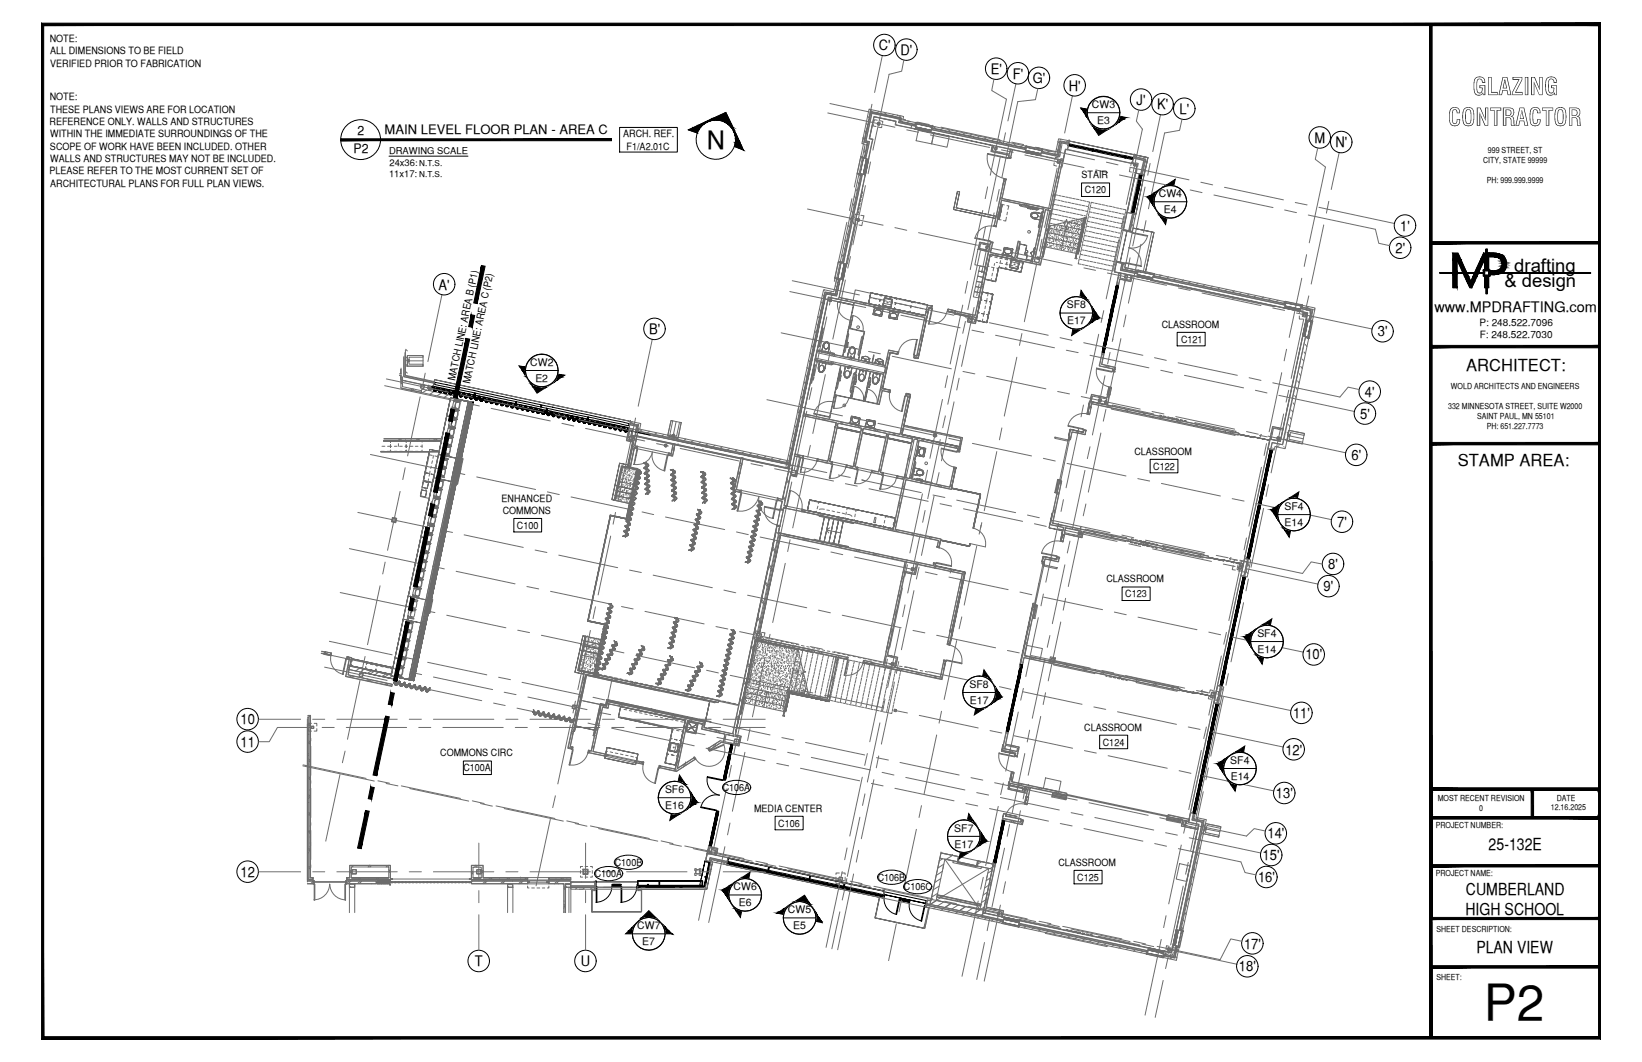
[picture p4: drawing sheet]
<svg xmlns="http://www.w3.org/2000/svg" width="432mm" height="279mm" viewBox="0 0 432 279" stroke-linecap="round" stroke-linejoin="round" font-family="sans-serif">
<defs><g id="words">
<text font-size="13.1" x="390.2" y="268.5">P2</text>
<text font-size="6.7" x="185.9" y="39.2">N</text>
<g font-size="6.3">
<text x="387.2" y="25">GLAZING</text>
<text x="380.8" y="33.1">CONTRACTOR</text>
</g>
<g font-size="4.9">
<text x="398.2" y="71.5">drafting</text>
<text x="395.6" y="75.5">&amp; design</text>
</g>
<g font-size="4.4">
<text x="385.6" y="97.5">ARCHITECT:</text>
<text x="383.3" y="122.5">STAMP AREA:</text>
<text x="391.5" y="223.7">25-132E</text>
<text x="385.5" y="235.4">CUMBERLAND</text>
<text x="385.4" y="240.7">HIGH SCHOOL</text>
<text x="388.2" y="250.8">PLAN VIEW</text>
</g>
<g font-size="3.8">
<text x="231.1" y="13.2">C'</text>
<text x="236.8" y="14.5">D'</text>
<text x="260.5" y="19.5">E'</text>
<text x="266.4" y="20.7">F'</text>
<text x="271.6" y="21.8">G'</text>
<text x="281.1" y="23.9">H'</text>
<text x="298.9" y="27.6">J'</text>
<text x="304.3" y="28.8">K'</text>
<text x="310.2" y="30">L'</text>
<text x="345.7" y="37.6">M</text>
<text x="351.2" y="38.8">N'</text>
<text x="368.2" y="60.7">1'</text>
<text x="367" y="66.5">2'</text>
<text x="115.3" y="76.2">A'</text>
<text x="377.2" y="82">www.MPDRAFTING.com</text>
<text x="170.7" y="87.9">B'</text>
<text x="362.3" y="88.5">3'</text>
<text x="358.9" y="104.4">4'</text>
<text x="357.7" y="110.2">5'</text>
<text x="355.4" y="121">6'</text>
<text x="351.7" y="138.7">7'</text>
<text x="349.3" y="149.7">8'</text>
<text x="348" y="155.6">9'</text>
<text x="343.3" y="173.5">10'</text>
<text x="63.2" y="190.5">10</text>
<text x="340" y="188.9">11'</text>
<text x="63.2" y="196.5">11</text>
<text x="338" y="198.5">12'</text>
<text x="335.5" y="210">13'</text>
<text x="333.3" y="220.6">14'</text>
<text x="332" y="226.3">15'</text>
<text x="63.2" y="230.7">12</text>
<text x="330.8" y="232.1">16'</text>
<text x="327.2" y="249.6">17'</text>
<text x="124.8" y="254.2">T</text>
<text x="152.7" y="254.2">U</text>
<text x="325.8" y="255.6">18'</text>
</g>
<g font-size="3.4">
<text x="94" y="35.5">2</text>
<text x="101.2" y="35.3">MAIN LEVEL FLOOR PLAN - AREA C</text>
<text x="93" y="40.3">P2</text>
</g>
<g font-size="2.8">
<text x="287.1" y="28.4">CW3</text>
<text x="288.5" y="32.6">E3</text>
<text x="304.7" y="51.9">CW4</text>
<text x="306.1" y="56.1">E4</text>
<text x="280.5" y="81.2">SF8</text>
<text x="280.6" y="85.3">E17</text>
<text x="139.4" y="96.3">CW2</text>
<text x="140.8" y="100.5">E2</text>
<text x="337.8" y="134.2">SF4</text>
<text x="337.8" y="138.4">E14</text>
<text x="330.6" y="167.6">SF4</text>
<text x="330.7" y="171.8">E14</text>
<text x="255" y="181">SF8</text>
<text x="255.1" y="185.2">E17</text>
<text x="323.5" y="201">SF4</text>
<text x="174.9" y="208.7">SF6</text>
<text x="323.7" y="205.2">E14</text>
<text x="174.9" y="212.9">E16</text>
<text x="251" y="218.8">SF7</text>
<text x="251" y="223">E17</text>
<text x="192.9" y="234.3">CW6</text>
<text x="194.3" y="238.4">E6</text>
<text x="167.6" y="244.5">CW7</text>
<text x="207.2" y="240.3">CW5</text>
<text x="208.6" y="244.5">E5</text>
<text x="168.9" y="248.7">E7</text>
</g>
<g font-size="2.6">
<text x="13.1" y="11">NOTE:</text>
<text x="13.2" y="14.3">ALL DIMENSIONS TO BE FIELD</text>
<text x="13.2" y="17.5">VERIFIED PRIOR TO FABRICATION</text>
<text x="13.1" y="26.4">NOTE:</text>
<text x="13.2" y="29.7">THESE PLANS VIEWS ARE FOR LOCATION</text>
<text x="13" y="32.9">REFERENCE ONLY. WALLS AND STRUCTURES</text>
<text x="13.1" y="39.4">SCOPE OF WORK HAVE BEEN INCLUDED. OTHER</text>
<text x="13.2" y="36.1">WITHIN THE IMMEDIATE SURROUNDINGS OF THE</text>
<text x="163.9" y="36.1">ARCH. REF.</text>
<text x="164.8" y="39.4">F1/A2.01C</text>
<text x="13" y="45.8">PLEASE REFER TO THE MOST CURRENT SET OF</text>
<text x="13.2" y="42.6">WALLS AND STRUCTURES MAY NOT BE INCLUDED.</text>
<text x="284.4" y="46.9">STAIR</text>
<text x="13.2" y="49.1">ARCHITECTURAL PLANS FOR FULL PLAN VIEWS.</text>
<text x="285.2" y="50.9">C120</text>
<text x="305.5" y="86.2">CLASSROOM</text>
<text x="389.1" y="85.8">P: 248.522.7096</text>
<text x="389.1" y="89">F: 248.522.7030</text>
<text x="310.6" y="90.2">C121</text>
<text x="119.6" y="100.3" transform="rotate(-78 119.6 100.3)">MATCH LINE: AREA B (P1)</text>
<text x="123.6" y="101.1" transform="rotate(-78 123.6 101.1)">MATCH LINE: AREA C (P2)</text>
<text x="298.3" y="119.6">CLASSROOM</text>
<text x="303.3" y="123.6">C122</text>
<text x="131.9" y="132">ENHANCED</text>
<text x="132.2" y="135.2">COMMONS</text>
<text x="136" y="139.1">C100</text>
<text x="291" y="153.2">CLASSROOM</text>
<text x="295.9" y="157.2">C123</text>
<text x="285.1" y="192.2">CLASSROOM</text>
<text x="290" y="196.2">C124</text>
<text x="115.8" y="199">COMMONS CIRC</text>
<text x="121.9" y="202.9">C100A</text>
<text x="190.1" y="208.2">C106A</text>
<text x="198.3" y="213.6">MEDIA CENTER</text>
<text x="204.7" y="217.5">C106</text>
<text x="161.7" y="227.8">C100B</text>
<text x="278.3" y="227.8">CLASSROOM</text>
<text x="156.4" y="230.8">C100A</text>
<text x="230.8" y="231.8">C106B</text>
<text x="283.3" y="231.7">C125</text>
<text x="237.7" y="234.3">C106C</text>
</g>
<g font-size="2.5">
<text x="102.3" y="40.6">DRAWING SCALE</text>
<text x="102.3" y="46.5">11x17:</text>
<text x="102.4" y="43.6">24x36:</text>
</g>
<g font-size="2.2">
<text x="391.3" y="40.2">999 STREET, ST</text>
<text x="390" y="42.9">CITY, STATE 99999</text>
<text x="391" y="48.2">PH: 999.999.9999</text>
<text x="380.8" y="107.6">332 MINNESOTA STREET, SUITE W2000</text>
<text x="381.6" y="102.3">WOLD ARCHITECTS AND ENGINEERS</text>
<text x="388.4" y="110.3">SAINT PAUL, MN 55101</text>
<text x="391" y="113">PH: 651.227.7773</text>
<text x="378.1" y="210.6">MOST RECENT REVISION</text>
<text x="389" y="213.3">0</text>
<text x="407.8" y="213.2">12.16.2025</text>
<text x="409.4" y="210.6">DATE</text>
<text x="377.6" y="217.8">PROJECT NUMBER:</text>
<text x="377.6" y="230.4">PROJECT NAME:</text>
<text x="377.8" y="245.2">SHEET DESCRIPTION:</text>
<text x="377.8" y="257.9">SHEET:</text>
</g>
<g font-size="2.1">
<text x="110.2" y="43.7">N.T.S.</text>
<text x="110.2" y="46.5">N.T.S.</text>
</g>
</g></defs>
<!-- layer: LIGHT_2 -->
<g fill="none" stroke="#6c6c6c" stroke-width=".26">
<path d="M226.9 36.3l.4 .5M227 36.1l-.2 1.2M227.2 39.6l.3 .6M227.4 38.7l-.2 .8M227.4 34.4l.3 .5M227.8 32.4l.4 .6M227.8 38l.2 .3M228 38h-.1M228.2 30.5l.3 .6M228.5 28.7l9.1 2-.2 .9 3.4 .7-.1 .3h.3l-.3 1.4-5.2-1.1 .1-1-5.7-1.2-1.2 5.7 .9 .3-1.1 5-.1 .2-1.3-.3v-.2l-.3-.1 .7-3.3-.9-.2zM228.7 28.8l.3 .3M228.8 29.8l-.1 .7"/>
<path d="M229.1 36.6h.5M229.2 28.9l-.2 .2M229.7 32.6l-.1 .5 .8 .2M229.7 31.7l-1 4.7M229.9 30.7l5.7 1.2M230.7 31.6l-.8-.1v.4M230.8 32.2l.6 .1-.1 .6-.6-.1zM230.9 32.3l.4 .1v.5l-.5-.1zM230.9 32.3l-.1 .5M230.9 32.3h.5l-.1 .6-.5-.1M231.1 29.3l-.5 .4M231.4 31.7l.8 .2-.1 .5"/>
<path d="M231.9 33.1l-.1 .5-.8-.1M233 29.7l-.5 .3M235 30.1l-.6 .4M236.9 30.5l-.6 .4M237 31.4l.3 .5M238.6 31.8l.9 .2M239.1 31.9l-.5 .4M239.8 33l-.2 .7M240.4 33.9l4.5 1M240.5 33.8v.1M240.7 34l4 .9-4-.9M240.7 32.7v-.1v.2"/>
<path d="M240.7 32.9l-.1 .1 .3 .1M240.7 34l4 .9M240.7 32.5l-.2 .2M240.8 33.4l.2 .1-.1 .3h-.2zM240.8 33.4l4.1 .9-4.1-.9M240.8 32.2h.2l-.1 .9h-.3zM240.9 33.1l-4.5-.9 .2-.9-7.4-1.6-1.6 7.3 .9 .3v.2l-.9 4.3M240.9 33.2l-4.6-.9 .2-.9-7.2-1.6-1.6 7.2 1 .3-1.1 4.5M240.9 32.6l.1-.4 4 .9v.4M240.9 33.8l3.6 .8M241 33.6l3.6 .8M241 32.6l4 .9z"/>
<path d="M241 33.5l3.6 .7M241 32.3l4 .9M241.5 34.3l4.1 .9-.6 2.6-4.1-.8zM244.6 34.2l.3 .1-.1 .4-.3-.1zM244.9 34l24.8 5.3M244.9 34.1l24.8 5.3M245 33.1h.3l-.2 .9h-.2zM245.2 33.8v-.1l24.4 5.3-24.4-5M245.2 33.7v.3h-.3M245.3 33.2h.1M245.3 33.2l-.1 .3M245.6 35.2l4 .8-.6 2.7-4-.9z"/>
<path d="M246 33.4l-.6 .3M246.6 35.2h.1M246.9 35.2l-.1 .1M247.6 35.4v.1M247.9 33.8l-.5 .4M248.7 35.6v.1M249.1 35.7l-.1 .1M249.8 34.2l-.5 .3M250.8 36.1h.2M251.7 34.6l-.5 .4M253.7 35l-.6 .4M255.6 35.4l-.6 .4"/>
<path d="M257.5 35.8l-.6 .4M259.4 38l.8 .2M259.4 36.3l-.6 .3M260.8 38.9v.2M260.9 39l.1 .3M260.9 38.3l-16.2-3.4 .3-1.4h.2l.1-.3 24.4 5.2-.1 .3h.3l-.3 1.4-8.3-1.7-.3 1.2 4.4 .9 .3-1.3 .6 .1-.5 2.2-.6-.2 .2-.4-4.8-1 .4-1.7-16.3-3.4 .1-.1-4.1-.9v.1l-4.5-.9-.7-.2 .1-.9-5.8-1.2-1.3 5.8 1 .2-6.9 32.5-.2 .3-1.7 8.7M261 38.5l.2 .4M261 38.8l.7 .2M261 38.2l.3 .2M261.3 36.6l-.5 .4M261.7 38.8l.5 .1-.1 .5-.5-.1zM263.3 37l-.6 .4"/>
<path d="M265.2 37.5l-.6 .3M265.9 39.2v.1M267.1 37.8l-.6 .4M269 38.3l-.6 .3M269.6 38.9v-.2v.2M269.6 39h.1M269.7 39.6h.2l-.1 .4-.2-.1zM269.7 39.6l4 .8-4-.8M269.7 38.4h.2l-.2 .9-.2-.1zM269.8 38.7l.1-.3 4.1 .8-.1 .4M269.9 39.8v-.2l3.6 .9-3.6-.7 3.6 .7M269.9 38.7l4 .9-4-.9-.2 .5-.1-.2"/>
<path d="M269.9 38.5l4.1 .8M272.6 38.8l.7 .1M273.9 39.6l.2 .1 .1-.3 3.4 .7 .8-3.6 2.8 .6-.5 2.3-.5-.1-.6 2.9-6-1.2zM274 39.2l.2 .1-.2 .9h-.2zM274.2 39.4h.1M274.2 39.4l-.1 .3M275.3 39.6l.9 .2M275.9 39.8l-.6 .3M277.8 39.1l.4 .6M278.2 37.2l.4 .5M279 36.6l-.2 .2M280.7 39.4l-.5-.2-.7 3-9.9-2.3v.2l-8.6-1.8-.3 1.5 4.7 1-.1 .5"/>
<path d="M280.9 38.4l-.2 .9 17.4 3.8M280.9 37l-.5 .4M281 37.9l-2-.4-.7 3.6-4.5-.9M281 38l-1.9-.4-.8 3.6-4.5-.9M281.1 37.7l-2.3-.5-.7 3.6-4-.7v-.3M281.1 37.5l-2.4-.5-.8 3.6-3.8-.8v.2M281.1 37.1l20.8 4.4zM281.1 37.1h.1M281.2 37.1h.1M281.2 37.1l-.1 .7M223 59.3l.4 .5M223.3 57.3l.7 .2"/>
<path d="M223.4 57.4l.4 .5M223.8 55.4l.4 .6M224.2 53.5l.4 .6M224.6 57.9l-.2 1 .8 .2M224.7 51.6l.3 .6M225 58.5l.1 .1-2.3 10.9-.2-.1M225 49.7l.4 .6M225.1 57.5l.9 .2-.1 .5-.9-.2M225.5 57.5l.5 .2-.1 .5-.5-.2 .1-.5 .5 .2-.1 .5-.5-.1zM225.5 47.8l.3 .5M225.6 55.7l.1 .4v-.4M225.7 56.5l-.8-.2-.2 1"/>
<path d="M225.9 45.8l.3 .1 .1-.2 1.3 .3-5 23.5-1.4-.3 .1-.2-.3-.1zM225.9 45.8l.4 .6M225.9 54.5l-.2 .7M226 54.6l-.2 .6M226.1 53.5l-.2 .7M226.2 45.7l.9-4.1-.9 4.1 .7 .1M226.2 53.5l-.1 .7M226.3 52.4l-.1 .7M226.4 41.2l.9 .3v.2l-1-.2zM226.4 56.6l.8 .2-.3 .9M226.4 52.4l-.1 .7M226.5 46h-.2l-4.9 23h.2"/>
<path d="M226.6 51.2l-.2 .7M226.6 50.9l.2-.5v.5M226.6 45.8v.2l-.4-.1 .1 .1M226.6 46h-.1l-4.8 23h-.4h.1M226.7 51.3l-.2 .6M226.8 45.8l-5.1 23.5M226.8 41.6l-.9 4.1M226.8 45.8l-5 23.5M226.8 58.4l-.2 1-.7-.2M226.9 41.6l-.6-.1-.9 4.3 .9 .2 .1-.3-1-.2M226.9 49h-.1M227 45.8l.8-4-.8 4"/>
<path d="M227.1 45.7h.4l-.1 .3-.4-.2zM227.3 41.5l-.2-.1 .5 .1M227.5 41.5h-.2l.8-3.9-.9-.3 1.7-8 8.1 1.7-.1 .9 3.8 .8v.2l-4-.8 .2-1h-.2l-7.7-1.6-1.6 7.6v.2l.9 .2-.8 4.2M227.5 46.2h.1M227.6 46l.8-4.1-.8 4.1M227.8 41.8l.5 .1-.1 .2-.4-.1zM227.8 42l-.7 3.7M228 42l-.8 3.7M228.2 42.1l-.7 3.6M228.4 41.9l-.8 4.1M228.5 41.7l-1 4.5M250.9 54.5l-.1 .6z"/>
<path d="M250.9 54.5l.9-4.1-.9 4.1M251.5 54.7l.8-4.2-.8 4.2M251.8 50.4l.5 .1zM259.7 40.4a5.6 5.6 0 0 0 4.3 6.5M259.7 40.4l5.5 1.1-.1 .2-5.4-1.1zM261.3 59.5a4.2 4.2 0 0 0-4.9 3.2M261.4 59.3l.7 .1-.1 .3-.7-.2zM261.4 59.3l-.1 .2 .7 .2 .1-.3M261.6 58.7l-.2 .9M261.8 57.5l-11-2.4 11 2.4M261.9 59.4l1.4-6.8 11.1 2.4-2.9 13.8-4.2-.9 .9-4.3-.4-.1-.9 4.3-6.4-1.3 .5-2.6M261.9 56.9l-10.4-2.2 10.4 2.2"/>
<path d="M261.9 56.9l-.1 .6M262.1 56.7l.3 .5M262.1 56.3l.3 .5M262.8 53h.1M262.8 57.8h.5M263 54.5v.1M263 40l-.4 .2M263 40.4h.2M263 52.1l.3 .5M263.1 51.7l.4 .5M263.2 53.7l-.8 4 .4 .1 .8-4-.8 4-.4-.1 .8-4 .4 .1zM263.2 55.6l-.1 .4z"/>
<path d="M263.2 50.8l.1 .1M263.4 40.1l-.3 .2M263.6 53.8l.5 .1M263.8 48.1l-.1 .8M263.9 47.5l.1 .1M264 47l.7 .1-.1 .2-.6-.1zM264 47.2v-.2l.7 .1-.1 .2M264 47.2l.5 .1-1 4.9 12.7 2.7 2.7-12.8 .6 .1-5.9 27.6-13.2-2.8-3.9 18.2-2.1-.5 .3-1.6-3.6-.7 .2-.6 5.1 1.1 3.6-16.7-2.8-.6 .4-1.9 2.7 .6 .2-.5 .5 .1-.5 2.5 6.3 1.4 .9-4.4 .6 .2-.9 4.2 4.1 .9 2.9-13.6-11-2.4-1.4 6.7-.6-.1zM264 47.5l.4 .5M264.1 47.2l-2.6 12.1M264.2 49.1h.1M264.2 47.2l.2 .4"/>
<path d="M264.5 47.3l-1 5 12.7 2.6 2.8-12.7 .4 .1-5.8 27.4-13.3-2.8-3.8 18.2-2.1-.5 .4-1.5-3.7-.8M264.7 57.1l-.2 1.1-.6-.2M264.8 54.1l.5 .1-.3 .9M264.9 55.8l-.1 .7M265.2 41.3l.7 .2-.1 .2-.6-.2v-.2v.2l.6 .2 .1-.2M265.2 52.6l-.5 .3M265.4 40.5l.3-1.2 .5 .1-.5 2M265.6 52.7l-.5 .3M268.2 53.8l.3 .1zM268.2 53.8l-.1 .1M268.2 53.9h.2M268.5 54l4.6 .9"/>
<path d="M268.5 53.9h-.4l.3 .3 4.5 1 .3-.2M269.4 40.1l4.5 .9M269.6 40.1l4 .9-4-.9M269.6 40.1l4 .9M269.6 53.5h.3M269.7 53.6l-.5 .3M269.8 40l3.6 .8M270.2 54.1v.1M270.2 53.7l-.5 .3M270.4 54.7l-.1 .2M270.4 54.2v.3v-.3l1.4 .3-.1 .2 .1-.2zM270.4 54.4l.6 .2z"/>
<path d="M271 54.8h-.7v-.2v.3l1.3 .2 .1-.2M271 54.9v.1M271 54.7v.3v-.2l.6 .1M271.1 54.5l.6 .2zM271.3 56.1a.94 .94 0 0 0 0 1 .94 .94 0 0 0 .9 .5l1.3 .2-1.3-.2a.93 .93 0 0 1-1-.5 .93 .93 0 0 1 .2-1.1l1.1-.1 1.3 .3-1.3-.3h-.7zM271.3 56.1a.94 .94 0 0 0 0 1 .94 .94 0 0 0 .9 .5l1.3 .2-1.3-.2a.93 .93 0 0 1-1-.5 .93 .93 0 0 1 .2-1.1l1.1-.1h-.7zM271.3 54.3v.1M271.4 56.3l.1-.1a.85 .85 0 0 1 1.1 0 .85 .85 0 0 1 .3 .9l-.2 .1a.85 .85 0 0 1-1 0 .85 .85 0 0 1-.3-.9l.1-.1a.85 .85 0 0 1 1.1 0 .85 .85 0 0 1 .3 .9l-.2 .1a.85 .85 0 0 1-1 0 .85 .85 0 0 1-.3-.9zM271.6 55v.1M271.8 55.1l.9 .1zM271.8 54.9h.1M271.9 54.7l1 .2-.1 .1 .1-.1z"/>
<path d="M272.5 54.1l.9 .1M272.9 54.9h.3zM272.9 54.9h.1M273 54.9h.2M273.3 59.8v.1M273.4 59.7h.1M273.5 40.4l-3.6-.8 3.7 .8M273.6 40.4h.1v.4h-.3zM273.6 57v.1zM273.6 59.4l-.1 .7M273.7 56.8l-.2 .2 .1 .2M273.7 56.9l-.2 .1 .1 .1"/>
<path d="M273.8 56.2l-1.3-.3 1.3 .3M273.8 57v.1M273.8 40.1h.3M273.9 58l-.2 .7M274 56.2l.1 .1-.5 1.6 .5-1.6zM274 57.3l.3 .5M274.1 56.8l.3 .5M274.2 55.8h-.3l-.9 3.9 .3 .3 .8-4.2v.1M274.2 55.7v.2M274.2 55.6h.1M274.2 56.7l-.1 .6M274.4 54.5l-.5 .4"/>
<path d="M274.4 55.3l-.1 .7M274.8 54.6l-.5 .4M274.9 55.1l1.3 .3-3 13.8-1.2-.4zM274.9 54.6l-.1 .1M275 55.2l1.1 .2-2.9 13.7-1.2-.3zM275.3 41.3l.8 .2M275.7 57.4h.1M275.7 59.9h.1M275.8 59.5l-1.1 5.4M275.8 56.3h.2M276 58.7l.7 .2M276 55.8l.4 .5"/>
<path d="M276.1 59.6h.1M276.2 55.4l.3 .5M276.2 56.7l-.1 .6M276.2 57.5h.5M276.3 59.5h.1M276.4 59.9v.1M276.4 55.9l-.2 .6M276.5 56.2l.6 .1M276.5 55.8v.2M276.5 55.1l-.1 .6M276.7 54.4l-.1 .5M276.8 54.9l.5 .2"/>
<path d="M276.9 53.5l-.1 .6M276.9 59.3l.1 .1M276.9 59.4h.1M276.9 57.6l.7 .1M277 58.9l7.4 1.6M277.1 50.9l-.2 .9M277.1 51.2l.3 .6M277.1 52.8l-.2 .5M277.1 53.7l.5 .1M277.1 50.8l.3 .5M277.2 42.8l-.1 .7 .8 .2M277.2 59.8h.1"/>
<path d="M277.2 51.9l-.1 .6M277.3 52.5l.5 .1M277.4 59.6h.1M277.4 59.4h.1M277.4 59.9h.1M277.4 56.4l.7 .1M277.6 40.3l-.4 .2M277.6 55.1l.7 .1M277.7 59.5h.1M277.7 47.5l.1 .1M277.8 59.9h.1M277.8 53.9l.7 .1"/>
<path d="M277.9 57.8l.7 .2M277.9 49l.1 .1M278 46.6l.3 .5M278.1 59.4h.1M278.1 42.3l.6 .1-.1 .5h-.6zM278.1 42.3l.5 .1-.1 .5-.5-.1zM278.1 51.4l-.7-.2-.2 .6M278.1 42l-.1 .9 .6 .1M278.1 46.2l.3 .5M278.1 59.6v.1M278.1 52.6l.7 .2M278.2 45.3l.1 .1"/>
<path d="M278.3 41.5l-.7-.1-.2 .7M278.3 58.9v.1M278.3 56.6l.7 .1M278.4 51.4l.6 .2M278.4 59.3h.1M278.5 55.3l.6 .2M278.6 59.6h.1M278.7 59.8h.1M278.8 54.1l.7 .1M278.8 40.6l-.2 .7M278.8 58l.7 .2M278.9 58.8v.1"/>
<path d="M279 41.7l.7 .1-.1 .8M279 42.1v.1M279 52.8l.7 .2M279.1 42.2l.2 .3M279.1 43.6v.1M279.1 59.4h.1M279.2 59.6h-.1M279.2 56.8l.7 .2M279.3 59.4h.1M279.3 51.6l.7 .2M279.4 55.6l.7 .1M279.5 43.2l-.2 .8-.8-.2"/>
<path d="M279.6 42.2l.6-2.9 17.6 3.8M279.7 58.8h.1M279.7 59.6v.1M279.7 54.3l.7 .1M279.8 58.2l4.8 1M280 59.2h.1M280 59.3h.1M280 58.7l-.1 .1M280 53.1l.6 .1M280.2 59.9h.1M280.2 58.5l-4.6 1.1M280.2 58.7h.1"/>
<path d="M280.2 57l.7 .1M280.2 51.8l.7 .1M280.3 59.7h.1M280.4 55.8l.7 .1M280.4 59.8l-.9 .5M280.4 59.4h.1M280.5 58.2h.1M280.6 54.5l.7 .1M280.7 59.4h.1M280.7 58.9v.1M280.7 59h.1M280.7 59.5v.1"/>
<path d="M280.9 53.2l.7 .2M281.1 52l.7 .1M281.1 57.2l.6 .1M281.2 58.7h.1M281.2 58.4h.1M281.2 58.9v.1M281.3 55.9l.7 .2M281.5 59.2h.1M281.6 59.4h.1M281.6 54.7l.7 .1M281.6 58.5h.1M281.7 58.6h.1"/>
<path d="M281.7 58.9h.1M281.7 59.6h.1M281.8 59.4l-.1 .1M281.8 59.9v.1M281.8 53.5l.7 .1M281.9 58.2h.1M282 57.4l.7 .1M282.1 59.6v.1M282.1 58.2h.1M282.1 52.2l.7 .1M282.2 59.3h.1M282.2 56.1l.7 .2"/>
<path d="M282.5 58.7h.1M282.5 58.1v.1M282.5 59.9h.1M282.5 54.9l.6 .2M282.6 59.7h.1M282.6 58.6l-.1 .1M282.8 59.4h.1M282.8 58.7h.1M282.8 53.7l.7 .1M283 57.6l1.9 .4M283 59.1h.1M283 59h.1"/>
<path d="M283 52.4l.7 .1M283.1 58.2h.1M283.1 59.6v.1M283.1 58.4h.1M283.1 56.3l.7 .2M283.3 59.6h.1M283.3 58.9h.1M283.3 58.3v.1M283.4 55.1l.7 .1M283.6 58.4h.1M283.6 59.6h.1M283.6 58.1l.1 .1"/>
<path d="M283.7 53.8l.7 .2M283.7 59.3h.1M283.8 58.3h.1M283.9 59.4h.1M284 52.6l.6 .2M284 58.6v.1M284.1 56.5l.6 .2M284.2 58.6l.1 .1M284.3 58.2h.1M284.4 58.3h.1M284.4 58.8h.1M284.4 55.2l.7 .2"/>
<path d="M284.4 59.7h.1M284.4 59.3h.1M284.5 57.5h.1M284.5 57.7h.1M284.5 59.1h.1M284.6 54l.7 .2M284.7 58.4h.1M284.8 59.5h.1M284.8 59.2l.1 .1M284.9 52.8l.7 .2M285.1 56.7l.5 .1M285.1 58h.1"/>
<path d="M285.1 58l.1 .1M285.3 55.5l.5 .1M285.4 57.3l-1.9 9.2 1.9-9.2h.2h-.2h.2h-.2l-2 9.4 .1 .1 2.1-9.5h-.2h.2l-2 9.2 2-9.2M285.6 54.2l.5 .2M285.7 57.2l-4.6 1.1-.3 .7-.3-1.3-.4 .8M285.7 59.4l-.1 .6M285.7 56.9l-2.1 9.9M285.8 53l.7 .1-.1 .4M285.8 58.7l-.1 .5M285.8 59.5l.6 .1M285.9 56.1l-.2 .5M286 57.8l-.1 .6"/>
<path d="M286.1 55.3l-.2 .6M286.1 58.2l.5 .2M286.2 57.1l-.1 .6M286.3 54.5l-.2 .6M286.3 56.3l-.1 .5M286.4 53.7l-.1 .6M286.4 57l.5 .1M286.5 55.5l-.1 .6M286.6 54.7v.5M286.6 59.7l.7 .1M286.6 55.8l.5 .1M286.8 53.9l-.1 .6"/>
<path d="M286.9 58.4l.7 .1M286.9 54.5l.6 .2M287.1 57.1l.7 .2M287.4 55.9l.7 .2M287.6 59.9l.6 .1M287.7 54.7l.7 .2M287.7 53.4l-.7-.2-.1 .5M287.8 58.6l.7 .1M288 53.5l.6 .1M288.1 57.4l.7 .1M288.4 56.1l.7 .2M288.6 54.9l.7 .2"/>
<path d="M288.7 58.8l.7 .2M288.9 53.7l.7 .1M289.1 57.6l.6 .1M289.3 56.3l.7 .2M289.6 55.1l.7 .1M289.7 59l.7 .2M289.8 53.8l.7 .2M289.9 57.8l.7 .1M290.2 56.5l.7 .2M290.5 55.3l.6 .1M290.6 59.2l.7 .2M290.8 54l.6 .2"/>
<path d="M290.9 58l.7 .1M291.1 56.7l.7 .2M291.4 55.5l.7 .1M291.6 59.4l.6 .2M291.7 54.2l.7 .2M291.8 58.2l.7 .1M292.1 57l.6 .1M292.4 55.7l.7 .1M292.5 59.6l.7 .2M292.6 54.4l.7 .2M292.7 58.4l.7 .1M293.1 57.1l.6 .2"/>
<path d="M293.3 55.9l.6 .1M293.4 59.8l.7 .1M293.6 54.7l.6 .1M293.7 58.5l.7 .2M293.9 57.3l.7 .2M294.2 56.1l.7 .2M294.4 54.9l.7 .1M294.6 58.7l.5 .2M294.9 57.5l.5 .2M295.1 59.8l-.1 .6M295.1 56.3l.6 .1M295.3 59l-.1 .6"/>
<path d="M295.4 55.1l.7 .1-.1 .4M295.5 58.2l-.2 .6M295.7 57.4l-.2 .6M295.8 56.6l-.1 .6M296 55.8l-.2 .6M296.4 55.9l2.3 .5-.9 4.5-2.4-.5zM297.2 44.2l-.2 .9 .6 .2M297.7 59l.3 .6M297.8 56.2l-1 4.5M297.9 56.2l-1 4.5M297.9 42l-.1 .9M298.1 41.5l2.8 .7-.9 3.6"/>
<path d="M298.1 41.6l2.6 .6-.7 3.6M298.1 43.4h.1M298.1 57.1l.3 .6M298.1 56.3l-1 4.5M298.1 43.1h-.3l.5-2.4 3.6 .8-1 4.5-2.3-.5 .4-2.2-.8-.2M298.1 41.1l3.2 .7-.9 4.1M298.1 41.3l3 .7-.8 3.8M298.1 56.3l.6 .1 2.7-12.6-2.7 12.6M298.1 42.7l-.5-.1-.2 1M298.2 43l.5 .1-.1 .5-.5-.1 .1-.4h.5l-.1 .6-.5-.1zM298.2 43.1l.9 .2-2.7 12.6 1.2 .2M298.3 40.7h.1"/>
<path d="M298.3 56.3l-1.1 4.5M298.3 40.7l-.2 .8M298.4 43.6h.1M298.4 43.1h.1M298.5 42.8l-.1 .6M298.7 43.3l-.1 .1M298.8 42.9l.5 .1-.2 .9M299 44.6l-.2 .9-.5-.1M299 43.3l-3.6 17.1M299.1 40.9l-.5 .4M299.5 45.7l-2.2 10.4M299.8 45.8l-1.2-.3-3.1 14.9"/>
<path d="M300.4 45.8l.5 .2M300.8 44.4l.3 .5M300.9 46h.1M301.1 41.3l-.6 .4M301.2 42.4l.4 .6M301.9 41.5l-.5 2.3zM215.9 79.4l.4 .5M216.3 77.5l.4 .5M216.9 76.3l-.4 .2M216.9 78.6l7.4 1.6M217.9 78.2l-2.3 10.7M218.1 78.6l.6 .1-.1 .5-.5-.1 .1-.4h.5l-.1 .6-.6-.1z"/>
<path d="M218.4 79.2h.1M218.7 78.9l-.1 .1M218.8 78.4l-.2 .9-.9-.2M218.8 76.7l-.6 .3M219.3 76.2l.7 .2M219.4 78.5l1.2 .3M219.5 73.1l1 .2-.1 .2-.9-.2zM219.6 75.1l.4 .6M219.9 73.8l-.1 .9M220 73.4l.3 .1M220.2 73.5l.2 .2M220.3 79.3a4.2 4.2 0 0 0 3.2 4.9"/>
<path d="M220.3 79.3l4.1 1zM220.3 73.2l.9-4-.9 4M220.4 69l-.9 4.1 .6 .1M220.5 68.8l.9 .2v.2l-1-.2zM220.5 78.7l22.8 4.8-2.2 10.2-.5-.1M220.5 78.7h.1M220.6 78.3l-.1 .4-2.7-.6-3 14.3M220.7 78.2l22.6 4.9 .6-2.8 1 .2M220.8 73.3l-.1 .3-.4-.1h.2M220.9 73.3l-.9 4.5-2.8-.6-9.7 46.1 9.6-45.3 .2-.7 2.7 .6 1-4.6M220.9 69.2l-.9 4M221 68.8v.1"/>
<path d="M221.2 73.2l.4 .1v.2l-.4-.1zM221.2 73.4l.8-4.1-.8 4.1M221.2 69.2h.1M221.4 78.9h-.1M221.4 67l.3 .5M221.7 73.7h-.1M221.7 73.5l.9-4-.9 4M221.7 69v.3M221.8 65l.3 .6M221.9 69.6l-.7 3.6 .8-3.6M222 69.3l.4 .2v.2l-.5-.1zM222.1 69.6l-.7 3.6"/>
<path d="M222.2 63.1l.4 .6M222.3 69.7l-.7 3.6M222.6 69.5l-.9 4M222.6 69.2l-1.1 5.4M222.6 61.2l.3 .6M222.8 78.7l-.6 .4M222.8 68.3h.1M222.8 67.9l.1 .1M223.1 67.2h-.2M223.1 78.8l-.5 .3M223.3 66.1l-.1 .1M223.3 65.8h.1"/>
<path d="M223.7 63.9v.2M224.5 79.6l-6.6-1.4-3 14.1 6.7 1.4M224.5 79.6l-.1 .6 .3-.6M224.5 79.6h.2M224.7 79.6l9.2 2-.1 .1 .1-.1 9.2 2-2.1 10.1-.4-.2-.1 .6 1 .2 2.8-13.4 .5 .1 .1-.5-1-.2-.6 2.8-22.6-4.9 1-4.7-1.4-.3v.3l-.3-.1-.7 3.4-2.7-.6-10 46.9-40.5-8.6 .3-1.5-.7-.2-.6 2.9 1.6 .3 .6-3.2 .6 .1-1 4.4 .5 .1-.1 .6-.5-.1-1 5-.6-.2 1.4-6.4-1.9-.3 .7-3.4M224.9 76.3l4.1 .9-.6 2.7-4.1-.9zM227.3 79.7l-.5 .3M227.8 79.8l-.5 .3M228.5 79.5l-.1 .4h.3h-.3M228.7 78.3l.4 .1M229.3 77.2h-.3l-.1 .3M229.7 78.5l.7 .2"/>
<path d="M230 77.4l.7 .1M231.1 78.8l.7 .1M231.3 77.7h.4l-.1 .3 .1-.3 .3 .1M231.5 78.7l-.2 .7 .2-.7M232.5 79.1l.7 .1M232.6 78.4l-.4 2 2.1 .4 .4-2-2.1-.4 2.1 .4-.4 2-2.1-.4 .4-2 2.1 .4-.4 2-2.1-.4zM232.6 78.4l2.1 .4-.4 2-2.1-.4zM232.7 78.5l1.8 .4-.2 1.3-1.9-.4zM232.7 78l.7 .1M233.8 79.4l.7 .1M234.1 78.2l.7 .2M235.2 79.6l.6 .2"/>
<path d="M235.4 78.5l.4 .1-.1 .3 .1-.3 .3 .1M235.5 79.6l-.1 .7 .1-.7M236.5 79.9l.7 .2M236.8 78.8l.6 .1M238.1 79.1l.7 .1M239.5 79.4h.3v.4v-.4l1.1 .3M241.5 79.8l.7 .1M256.2 76.7l1.4 .3-.3 1.4-1.3-.3zM256.4 62.5l4.1 .9v.2l-4.1-.9zM256.5 75.4l1.4 .3-.3 1.3-1.4-.3zM256.8 74l1.4 .3-.3 1.4-1.4-.3zM257.1 72.6l1.3 .4-.2 1.3-1.4-.3z"/>
<path d="M257.2 65.6l2.7 .6-.9 4-2.7-.5zM257.2 79.7l.3 .5M257.2 79.2l.4 .6M257.4 71.3l1.4 .3-.4 1.4-1.3-.4zM257.4 64.8l-.1 .2M257.4 64.9l.2 .3M257.5 64.5l.2 .3M257.7 70l1.3 .2-.2 1.4-1.4-.3zM257.9 64.1l2.4 .5-.3 1.2-2.4-.5zM257.9 75.8h.1M258 78.2l-.1 .7h.3h-.3l-.2 .7zM258.1 75.1l.4 .5"/>
<path d="M258.3 74.7l.3 .5M258.3 71.1l-.2 .6M258.6 76.9l-.3-.1-.2 .7 .2-.7-1.6 7.5 2.8 .6 1.6-7.5-2.8-.6-1.6 7.5 2.8 .6 1.6-7.5-2.8-.6 2.8 .6-1.6 7.5-2.8-.6 .2-.7-.2 .7h.3M258.7 65.6l-.3 .2M258.8 63.9l.2 .1M258.8 66h.2M258.9 64.1l-.3 .2M259.1 70.3v.1M259.1 72.9l-.1 .5 .3 .1M259.1 70.5l.4 .5M259.1 65.7l-.3 .2M259.2 65.2h.1"/>
<path d="M259.2 70l.3 .6M259.3 71.9h.1M259.3 64.8h.5l-.1 .5-.4-.1zM259.3 64.7l.6 .1-.1 .6-.6-.1zM259.3 64.1l-.3 .2M259.3 77l.7 .2M259.4 71.6l-.1 .7M259.5 79.2l-.6-.1 .6 .1M259.6 78.5l-.3 1.4M259.7 64.8h.1M259.7 70.1h.1M259.7 70.2l-.2 .7"/>
<path d="M259.7 70l.4 .1M259.8 69.1l.2-.1-.2 .5M259.8 77.2l-.1 .7M260 73.7l.7 .1M260.1 65.9l.3 .5M260.2 65.5l.3 .5M260.2 67.4l.7 .1M260.3 64.6l-.3 1.2M260.4 63.8l.1-.2 .7 .2-.1 .1M260.4 67l8.7 1.8-.6 2.8-5.9-1.2-.8 3.7-2.8-.6zM260.5 63.6l.7 .2-.1 .1-.7-.1zM260.5 63.8l-.2 .6-2.6-.6-.4 1.7 2.7 .7-3.5 16.8-5.3-1.1"/>
<path d="M260.7 77.3l.3 .1-.1 .7M260.7 78.7l-.2 .7h-.3h.3l-.1 .7M260.7 73.3l-.1 .5M260.7 70.3l.7 .1M261 71.9l-.1 .7M261.3 70.5l-.1 .7M261.6 69.3l-.2 .5M261.6 67.6l.7 .2M261.9 73.3l-.2 .7-.3-.1M262 69l.3 .1M262.1 70.5l.3 .1-.1 .7M262.1 66.8l-.5 .3"/>
<path d="M262.2 72l-.2 .6M262.3 67.4l.3 .1M262.6 66.9l-.5 .3M262.8 70v.3l.5 .1M262.9 67.9l.7 .2M263 69.2l.7 .1M263.1 68.6l-.1 .7M263.3 67.6l.7 .2M263.5 67h.1M263.5 67l2.6 .6-2.6-.6M263.7 67.1l2.2 .4-2.2-.4M263.7 66.9l2.2 .5z"/>
<path d="M263.8 67.7l-.5-.1v.3M264.3 65.6l.2-.1 1.3 .2 .1 .3a.89 .89 0 0 1-.6 .8 .89 .89 0 0 1-1-.4l-.1-.4 .2-.5 1.4 .2 .1 .3a.89 .89 0 0 1-.6 .8 .89 .89 0 0 1-1-.4zM264.3 68.2l.6 .2M264.4 69.5l.6 .2M264.5 70.4l-.1 .3h.4M264.5 67.8l.5 .1-.1 .4M264.5 66.7v.3l.7 .1v-.2l-.7-.2 .7 .2v.2l-.7-.1zM264.5 70.3v.4l-.6-.2M264.7 67.9l.3 .1M264.8 69l-.1 .7 .1-.7M265.4 68.1l-.4-.1-.1 .3M265.4 70.9l.7 .2"/>
<path d="M265.6 68.5l.7 .1M265.7 69.8l.7 .1M265.9 68.3l2.2 .5-.4 2-2.2-.4 2.2 .4 .4-2-2.2-.5-.4 2.1 .4-2.1 2.2 .5-.4 2-2.2-.4zM265.9 68.3l2.2 .5-.4 2-2.2-.4zM266 68.9l1.8 .4-.3 1.3-1.8-.4zM266 68.2l.7 .1M266.1 67.4l-2.5-.5 2.5 .5M266.1 67.6l-2.6-.6 2.6 .6M266.2 67.4l-2.7-.5 2.7 .5M266.2 67.6l-2.7-.6 2.7 .6M266.2 67.6h.1M266.6 67.7l.2 .1"/>
<path d="M266.7 69.5h.2v.2h-.2zM266.8 67.8l-.5 .3M266.8 71.2l.7 .1M267 67.1h.1M267 68.8l.7 .2M267.1 70l.6 .2M267.1 68.3l.1 .1M267.2 66h.1M267.2 67.9l-.6 .3M267.4 65.5l.3 .5M267.4 68.5l.6 .1M267.5 65.1l.3 .6"/>
<path d="M267.9 65.5l-.1 .2M268.2 68.6h.1M268.2 64.2l-.7 3.7 .7-3.7 1.8 .4-.5 2.3 .6 .2-.2 1.1 .2-1.1-.6-.2 .5-2.3zM268.4 69.1l.6 .1M268.4 70.4h.3M268.5 71.2v.4l-.3-.1M268.7 68.8h.4l-.1 .4M268.9 69.8l-.2 .7M269.1 68.8l-.6 2.8-5.9-1.2-.8 3.7-2.8-.6 1.4-6.5 8.7 1.8-.6 2.8-5.9-1.2-.8 3.7-2.8-.6M269.9 68.4h.1M271 66.5l.7 1.1-.7-1.1 1-.7-.3 1.8 .3-1.8zM271.3 68.8l-.5 .3"/>
<path d="M271.5 67.2l-.3 1.3-1.3-.3-.3 .1M271.5 68.1v.1M271.5 68.3h.1M271.6 67.4v.8l-.1 .1v-.3l-.2 .6-1.5-.2M271.8 68.8l-.5 .4M271.9 66l.3-.8-.4 .1-.1 .8M272 66.4l.4 .7M272.1 65.5h.1M272.1 66l.4 .5M272.2 65.3l-.1 .1M272.2 65.2l-.1 .3zM272.7 67.6l.6 .1-.1 .6-.6-.2z"/>
<path d="M272.7 67.6l.5 .1v.5l-.5-.1zM273 61.8l.3 .6M273.1 61.4l.3 .5M273.2 69.2l.3 .5M273.3 60.8l-.1 .6M273.5 61.8v.2M274.1 67.6h.1M274.1 64.8v.1M274.1 65l.3 .5M274.2 64.6l.3 .5M274.3 66.4h.1M274.3 67.5v.1"/>
<path d="M274.6 64.9h.1M274.6 64.6h.1M274.8 63.6h.1M274.9 65l8.1 1.7M274.9 63.6l.1 .1M275 63.5l-.9 4.1h.2l1.7-8.2-.2 .1-1.7 7.9M275.1 64.6h.1M275.1 63.7h.1M275.1 60.5l.4 .5M275.1 60l.4 .5M275.1 63.7l8.2 1.8M275.2 62.4h.1"/>
<path d="M275.2 63.6l-.9 4h-.2M275.2 63.4v.1M275.2 63.9v.1M275.3 65h.1M275.3 63.5h.1M275.4 61.6l-.1 .1M275.4 62.5l8.2 1.7M275.5 64.5h.1M275.5 61.2h.1M275.5 64.3h.1M275.6 62.5h.1M275.6 63.7v.1"/>
<path d="M275.7 61.2l8.1 1.7M275.7 61.3h.1M275.8 62.9h.1M275.8 63.2h.1M275.8 60.9h.1M275.8 65h.1M275.9 61.6h.1M275.9 60.6h.1M275.9 64.8h.1M275.9 62.1v.1M275.9 60l8.2 1.7M276 62.6l-.1 .1"/>
<path d="M276 63.7h.1M276 64.2h.1M276 61.8h.1M276.1 63.3h.1M276.1 62.8h.1M276.1 60.3h.1M276.2 64.8h.1M276.2 62.6h.1M276.2 61.9v.1M276.4 65h.1M276.4 60.3h.1M276.4 61.2h.1"/>
<path d="M276.4 63.8h.1M276.4 63.8v.1M276.5 61.5h.1M276.5 60.6v.1M276.5 64.6h.1M276.5 63.6v.1M276.6 60.3h.1M276.6 60.8h.1M276.7 62.3v.1M276.7 61.3h.1M276.7 62.2h.1M276.7 64.5v.1"/>
<path d="M276.7 62.9h.1M276.8 63.5h.1M276.8 60.2v.1M276.9 64.1h.1M277 63.2h.1M277 60.9h.1M277.1 63.6h.1M277.1 61.3h.1M277.1 64.1l-.1 .2M277.1 62.4v.1M277.1 64.6v.1M277.2 62.3v.1"/>
<path d="M277.2 65.1v.1M277.2 61.3h.1M277.3 62.8h.1M277.4 62h.1M277.4 60.6h.1M277.4 61h.1M277.4 61.5h.1M277.5 63.5h.1M277.6 61.7v.1M277.6 63.2h.1M277.6 61.5h.1M277.7 64.8h.1"/>
<path d="M277.7 65.3v.1M277.7 62.3h.1M277.7 62.5h.1M277.7 62.8h.1M277.7 60.6v.1M277.8 63.3v.1M277.8 64.5v.1M277.9 64.4h.1M277.9 63.7v.1M277.9 60.3h.1M277.9 64.9h.1M277.9 61h.1"/>
<path d="M277.9 65.2h.1M277.9 62.5v.1M278 61.5h.1M278.1 64.5h.1M278.1 60.2h.1M278.2 65.7h.1M278.2 62.2l.1 .1M278.2 60.9v.1M278.2 63.2v.1M278.3 64.8h.1M278.3 63.4h.1M278.4 62.8h.1"/>
<path d="M278.4 64.3v.1M278.5 62h.1M278.5 60.8h.1M278.5 61.5h.1M278.5 64.2h.1M278.5 60.9l-.1 .1M278.6 63v.1M278.6 63.6h.1M278.6 61.2h.1M278.7 65.4h.1M278.7 60h.1M278.8 65h.1"/>
<path d="M278.8 63.8v.1M278.8 61.3h.1M278.8 62.8h.1M278.9 60.7h.1M278.9 64.3h.1M279 64.8h.1M279 60.5h.1M279 64.5v.1M279 65.3v.1M279 62.2h.1M279.1 63h.1M279.1 61.7h.1"/>
<path d="M279.1 63.2h.1M279.1 60.2v.1M279.2 64.1h.1M279.2 60.1h.1M279.2 64.7v.1M279.2 60.6h.1M279.3 62.5h.1M279.3 61.7h.1M279.3 62.2h.1M279.3 63.2v.1M279.4 60.3h.1M279.4 63.6h.1"/>
<path d="M279.5 65.2h.1M279.5 61.3h.1M279.5 62.4v.1M279.5 61.4h.1M279.6 64.5h.1M279.7 63.5h.1M279.7 64h.1M279.7 62.9l-.1 .1M279.7 65.6h.1M279.7 62h.1M279.7 65v.1M279.7 62.2h.1"/>
<path d="M279.8 65.8h.1M279.8 63.5h.1M279.8 61.7h.1M279.8 63.4h.1M280 61.5h.1M280 60.3h.1M280 60.8h.1M280 60.8v.1M280 65.3v.1M280 64.1l.1 .1M280 60.7h.1M280.2 65.3h.1"/>
<path d="M280.2 64.5v.1M280.2 65h.1M280.3 63.8h.1M280.3 62.5v.1M280.3 61.2h.1M280.4 62.2h.1M280.4 62.7h.1M280.4 61.6v.1M280.5 60.5h.1M280.5 63.7l-.1 .1M280.5 64.2v.1M280.5 63.2v.1"/>
<path d="M280.5 61h.1M280.5 60.3h.1M280.5 60.9v.1M280.6 61.6v.1M280.6 64.8h.1M280.7 63.2h.1M280.7 62.8h.1M280.7 64.6v.1M280.8 65.5h.1M280.8 65h-.1M280.8 66h.1M280.8 62.4h.1"/>
<path d="M280.9 60.6l-.5-.8-1.3 6M280.9 62h.1M280.9 60.2h.1M280.9 63.6h.1M281 65.1h.1M281 65.8h.1M281 63.7h.1M281 60h.1M281 61.2h.1M281.1 61.3h.1M281.1 65v.1M281.1 60.3h.1"/>
<path d="M281.1 63.9h.1M281.1 64.4h.1M281.1 62.4h.1M281.1 60.8h.1M281.2 62.9h.1M281.2 62.2h.1M281.2 60.7v.1M281.3 65.5h.1M281.3 64.6h.1M281.3 62.2h.1M281.4 63.3h.1M281.4 66.1h.1"/>
<path d="M281.4 60.3h.1M281.5 64.2h.1M281.5 63.6v.1M281.6 64.7h.1M281.6 60.7h.1M281.6 64.1h.1M281.6 65.7v.1M281.6 66.2v.1M281.7 62.4h.1M281.7 65.3h.1M281.7 63.2v.1M281.8 62.5h.1"/>
<path d="M281.8 61.3h.1M281.8 61.2h.1M281.9 65.2h.1M281.9 61h.1M281.9 66.3v.1M281.9 62.7h.1M281.9 66.1h.1M281.9 61.5v.1M282 60.5h.1M282 62h.1M282.1 65.8h.1M282.1 65.7h.1"/>
<path d="M282.1 61.6h.1M282.1 63.1h.1M282.1 63.5v.1M282.2 64.6h.1M282.2 62.3v.1M282.3 63.4h.1M282.3 62.8l-.1 .1M282.3 61.5v.1M282.3 64.4h.1M282.3 64.9v.1M282.3 62.4h.1M282.4 65.4h.1"/>
<path d="M282.4 60.7v.1M282.4 61h.1M282.4 60.1h.1M282.4 63.6h.1M282.4 64.6h.1M282.5 65.1h.1M282.6 63.8h.1M282.6 61.3h.1M282.6 60.2h.1M282.6 62.6h.1M282.6 64.3h.1M282.6 65.7h.1"/>
<path d="M282.6 66.2h.1M282.7 66.4v.1M282.8 62.1h.1M282.8 65.5h.1M282.8 64.4h.1M282.8 63.3h.1M282.9 61h.1M282.9 67.9h.1M282.9 63.2h.1M283 64.8h.1M283 67.9l2.2-10.6-.2 .1-2.2 10.6 .3 .1M283 61.5h.1"/>
<path d="M283 66.3h.1M283 63.1h.1M283 62h.1M283.1 60.6h.1M283.1 64.1h.1M283.1 62.8v.1M283.1 63.6h-.1M283.1 67.9l-.4 .1M283.1 67.9h.1M283.2 65.2h.1M283.2 62h.1M283.2 66.7h.1"/>
<path d="M283.3 61.2h.1M283.3 65.3l-.5 2.7M283.3 60v.1M283.3 64.3v.1M283.3 61.1h.1M283.4 65.5h.1M283.4 64.8v.1M283.4 66.5h.1M283.4 62.6h.1M283.4 63.9h.1M283.5 66h.1M283.5 66.5l-.2 .3 .2 .1 .1-.4"/>
<path d="M283.5 65.5h.2M283.5 60.4h.1M283.5 65.3l-.5 2.5M283.6 66.7h.1M283.6 63l-.1 .1M283.6 60.7v.1M283.7 61.5h.1M283.7 69l-.2 .4 .8 .1M283.7 60.1v.1M283.7 62.2v.1M283.7 64.6h.1M283.7 63.1h.1"/>
<path d="M283.7 61.7h.1M283.7 60.6v.1M283.7 64.2l.2 .1M283.8 64.6h.1M283.8 62.2h.1M283.8 60.3h.1M283.8 68.2l-.1 .6M283.8 62.4h.1M283.9 64.1h.1M284 60.1h.1M284 63.5h.1M284 67.4l-.2 .5"/>
<path d="M284 68.2l.5 .1M284 63l.2 .1M284 63.3h.1M284 63h.1M284.1 61.2v.1M284.2 62.5h.1M284.2 61.3h.1M284.2 66.6l-.2 .6M284.2 66.9l.6 .2M284.3 61.8h.1M284.3 62h.1M284.4 62h.1"/>
<path d="M284.4 65.8l-.2 .6M284.5 60.9h.1M284.5 65l-.1 .6M284.5 65.7l.6 .1M284.5 69.6l.7 .1M284.5 60.5l.2 .1M284.6 60.6h.1M284.7 64.2l-.2 .6M284.7 64.5l.6 .1M284.8 63.4l-.1 .6M284.8 68.4l.7 .1M285 62.6l-.1 .6"/>
<path d="M285.1 67.1l.6 .1M285.1 63.2l.5 .2M285.2 61.8l-.1 .6M285.3 61l-.1 .6M285.3 65.8l.7 .2M285.3 62l.6 .1M285.4 69.8l.7 .1M285.5 60.3l-.1 .5M285.6 64.6l.7 .2M285.6 60.8h.5M285.7 68.6l.7 .1M285.8 63.4l.7 .1"/>
<path d="M286 67.3l.6 .1M286.1 62.2l.7 .1M286.3 66.1l.7 .1M286.4 70l.7 .2M286.4 60.9l.7 .1M286.5 64.8l.7 .2M286.6 68.8l.7 .1M286.8 63.6l.7 .2M286.9 67.5l.7 .2M287 62.4l.7 .1M287.2 66.3l.6 .1M287.3 61.1l.7 .2"/>
<path d="M287.3 70.2l.7 .2M287.5 65l.6 .2M287.6 69l.6 .1M287.7 63.8l.7 .1M287.8 67.7l.7 .1M288 62.5l.7 .2M288.1 66.5l.7 .1M288.2 70.4l.7 .1M288.2 61.3l.7 .2M288.4 65.2l.7 .2M288.5 60.1l.7 .1M288.5 69.2l.7 .1"/>
<path d="M288.7 64l.6 .1M288.8 67.9l.6 .2M288.9 62.7l.7 .2M289.1 66.7l.6 .1M289.2 70.6l.7 .1M289.2 61.5l.6 .2M289.3 65.4l.7 .2M289.4 69.3l.7 .2M289.4 60.3l.7 .1M289.6 64.2l.7 .1M289.7 68.1l.7 .2M289.8 62.9l.7 .2"/>
<path d="M290 66.9l.6 .1M290.1 70.8l.7 .1M290.1 61.7l.7 .1M290.3 65.7l.6 .1M290.4 69.5l.6 .2M290.4 60.5l.6 .1M290.5 64.4l.6 .1M290.6 68.3l.7 .2M290.8 63.1l.6 .2M290.9 67.1l.7 .1M291 71l.7 .1M291 61.9l.7 .1"/>
<path d="M291.1 65.8l.7 .2M291.3 69.7l.7 .2M291.3 60.6l.7 .2M291.4 64.6l.7 .1M291.6 68.5l.6 .1M291.7 63.4l.7 .1M291.8 67.2l.7 .2M292 62.1l.6 .1M292.1 66l.7 .2M292.2 69.9l.6 .1M292.2 60.8l.7 .2M292.4 64.8l.7 .2"/>
<path d="M292.5 68.7l.6 .1M292.6 63.5l.7 .2M292.7 67.4l.6 .2M292.8 70.9l-.1 .4-.7-.1M292.9 62.3l.7 .1M292.9 70.1v.6M293.1 66.2l.5 .2M293.1 69.3l-.1 .6M293.2 61l.6 .2M293.3 68.5l-.1 .6M293.3 65l.6 .1M293.4 67.8l-.1 .5"/>
<path d="M293.5 69l.1-.3 2.4 .6v.2M293.6 69l-.5 2.6 1.2 .2M293.6 69l2.3 .5-.2 .9 3.4 .7-.1 .3h.3l-.3 1.4-1.2-.3-.4 1.6-2.9-.6-.4 1.7-.5-.1 .7-3.3 .5 .1-.2 1.3 2.6 .5 .2-1.2-4.3-.9zM293.6 68.7l2.4 .6v.2l-2.5-.5zM293.6 63.8l.5 .1M293.6 69l-.5 2.5 10 2-.1 .1 .3 .1 34.5 7.3M293.6 66.9l-.1 .6M293.8 74.2l.3 .5M293.8 66.2l-.1 .5M293.8 62.5l.6 .1M293.9 65.3l-.1 .6M294 73.3h.1"/>
<path d="M294.1 61.3h.5M294.1 74.9h.1M294.1 64.6l-.1 .6M294.3 63.8l-.1 .5M294.3 60l.6 .1M294.4 63l-.1 .6M294.6 69l1.8-8.2-1.8 8.2M294.6 73.2l.2-1.3h-.5l-.7 3.2M294.6 62.2l-.1 .5M294.8 71.9l2.6 .6M294.8 61.4l-.1 .6M295 60.6l-.2 .6"/>
<path d="M295 69.3l-.4 1.8 4.5 1M295.1 69.3l-.4 1.8 4.4 .9 .2-.6M295.3 69.3l-.3 1.6 4 .8-3.9-1 .4-1.3M295.3 60.4v.2l2.5 .6v-.3M295.3 60.4l2.5 .5v.3l-2.5-.6zM295.3 60.6l-1.7 8.2M295.8 72.5l.7 .1-.1 .6-.7-.1zM295.8 72.5h.1M295.9 72.5l.6 .1-.1 .6-.6-.1zM295.9 73.5l-.3 .2M296 73.8l.2 .1M296 73.7l-.2 .6"/>
<path d="M296 69.1l4.1 .8v.2l-4.1-.8zM296.2 70.5l-.5 .4M296.4 73.5l-.4 .3M297.2 73.2l.3 .3M297.4 72.8l.2 .3M297.4 72.5h.3l-.3 1.5-3-.6-.3 1.8-.3-.5M297.7 72.5l46.2 9.9-6.5 30.5 6.1-28.8M297.7 73l-.1 .2M297.8 61.2l4 .8v.2l-4.1-.9zM298.1 70.9l-.5 .3M298.6 72.7l.9 .2M298.8 72.7l4.5 1"/>
<path d="M299 71.6v-.2v.5h.1M299 72.8l4 .9-4-.9M299 72.8l4 .9M299 71.4l.1-.3-3.3-.7 2.2-10.4 5.5 1.2-2.3 10.3 2.3-10.3-5.6-1.2 5 1-2.2 10.4M299.1 72.3h.2l-.1 .4-.2-.1zM299.1 72.3l4 .8-4-.8M299.1 71.1h.2l-.2 .8h-.2zM299.2 72.7l3.6 .8M299.3 72.5v-.2l3.6 .9-3.6-.7 3.6 .7M299.3 71.4l4 .9-4-.9M299.3 71.4v-.3l4.1 .8-.1 .4M299.3 71.1l4 .9"/>
<path d="M299.3 72.3l3.6 .8-3.6-.8M301.8 62a4.2 4.2 0 0 1-5 3.2 4.2 4.2 0 0 1 3.2 4.9M302.6 73.7l10.8 2.4v-.2v.2l10.8 2.3 .1-.2-.1 .2 10.9 2.3 .1-.1M302.9 73.1h.2v.4h-.3zM303.2 72.8h.3M303.3 72.3h.2l.1-.2 34.3 7.3v.2l.2 .1-.3 1.3-34.8-7.3zM303.4 71.9l.2 .1-.2 .9-.2-.1zM303.5 72.5v-.2v.5l34.3 7.1v.2M303.5 72.6l34.3 7.3M303.6 72.1l-.1 .2M304.8 72.3l.8 .2M305.4 72.5l-.5 .3"/>
<path d="M307.3 72.8l-.5 .4M309.2 73.3l-.5 .3M309.9 75.1h.1M310.2 75.1l-.1 .1M310.9 75.2l.1 .2M311.2 73.7l-.6 .3M312 75.5v.1M312.4 75.6h-.1M313.1 74.1l-.6 .3M314 76h.2M315 74.5l-.5 .4M316.9 74.9l-.5 .3"/>
<path d="M318.8 75.3l-.5 .4M320.7 75.7l-.5 .4M322.7 76.1l-.6 .4M324.6 76.5l-.6 .4M326.5 77l-.6 .3M328.4 77.3l-.5 .4M329.1 79.1l.1 .1M330.3 77.7l-.5 .4M332.3 78.2l-.6 .3M334.2 78.5l-.6 .4M336.1 79l-.6 .3M337.8 79.8l.1-.2-.1 .5h.2"/>
<path d="M337.9 79.2l.2 .1-.2 .9h-.1zM337.9 79.4l-.5 .4M338.1 79.7l4 .8-4-.8M338.1 79.7v-.4l4.1 .8-.1 .4M338.1 79.4l4.1 .9M105 98.8h.4v1.2l7.2 1.5v.4v-.5l-7.1-1.5v-1.1l-.1 .8M105 98.7l.5 .1M105.2 98.2h.2v-1l.1 1.1h-.3M105.5 96.8v1.4M105.5 98.3v.4M105.8 99.2l.1 2.5M106.2 94v5.1l7.9 1.7"/>
<path d="M106.2 93.7v5.4l8.2 1.7M106.5 92.8v6.1l7.7 1.6M106.6 92.1v6.6l7.6 1.7M106.6 97.7l.5 .5M106.6 95.8l.5 .5M106.6 93.8l.5 .5M106.7 91.9l.4 .4M106.9 96.4h.2M107.1 94.9h.1M107.1 93.5h4.2v2.8h-4.2zM107.1 93.5h4.2v.5h-3.7v1.8h3.7v.5h-4.2zM107.2 94.6l-.1 .3"/>
<path d="M107.2 94.7v.1M107.2 95v.1M107.3 94.7h.3h-.3v.4zM107.3 95.1h.3zM107.3 95.1h.1M107.3 94.7v.1M107.4 94.7l-.2-.1v.6l-.1-.3M107.4 95.2h-.2M107.6 94.7v.4M107.6 95.1h.1M107.6 94.9h3.7M114.3 99.9l-.4 1.7 .4-1.7"/>
<path d="M114.3 99.9l-.4 1.7M211.8 98.6l.4 .5M212.2 96.6l.4 .6M212.7 94.7l.3 .5M213 92.8l.4 .5M213.5 90.9l.3 .5M213.6 98.7h.1h-.1M213.6 98.9l.4 .6-.6 .4M213.7 98l-2.4 10.9M213.7 98l.2 .1-.2-.1M213.7 98.7h-.1h.1M213.8 97.4l.2 .1-.2-.1"/>
<path d="M213.8 97.4l-.1 .6M213.9 97.2h.2h-.2M213.9 98h-.2h.2M213.9 89l.3 .5M213.9 97.2l-.1 .1M214 97.4l-.2-.1 .2 .1M214.1 99.2l-.2 .8M214.1 98.1h.1M214.1 96.1h.1M214.2 95.8v.3M214.2 95.8l-.1 .3zM214.2 97.5h.1"/>
<path d="M214.2 95.9l-.8 4.7h-.2M214.2 95.8l.2 .3-.9 4.5-.3 .2v-.2M214.2 96.3h-.1h.1M214.2 97.5l-.3 1.3 .1-.1M214.2 87.1l.4 .5M214.6 94.8l.3 .1zM214.6 94.8v.1M214.7 94.9h.2M214.7 94.7v.1M214.7 94.3l-.3 .3M214.7 85.2l.4 .5M214.8 92.8l18 3.8-.3 1.5-18-3.9z"/>
<path d="M214.8 94.9h-.1l.1 .3 3.9 .8 .3-.2M214.9 92.1h.1M214.9 94.9l-.1 .1 4.2 .8M215 92.5l-.2 .1M215 94.8l-.2 .7M215.1 92.3h.1M215.1 92.3h.3zM215.1 83.2l.4 .6M215.2 92.3h.2M215.2 91v.2zM215.3 91.1v.1M215.3 90.9h.1"/>
<path d="M215.3 92.3l-.1-.2h.2l3.9 .8 .2 .3M215.4 92.3l4 .9M215.5 89.6l-1.2 5M215.5 89.6h.1h-.1M215.5 95.3l-.3 1.3a.91 .91 0 0 0 .1 1 .91 .91 0 0 0 1 .3l.6-.7 .3-1.5-.3 1.3a.85 .85 0 0 1-.6 .9 .85 .85 0 0 1-1-.6l-.1-.7zM215.5 95.3l-.3 1.3a.91 .91 0 0 0 .1 1 .91 .91 0 0 0 1 .3l.6-.9a.85 .85 0 0 1-.6 .9 .85 .85 0 0 1-1-.6l-.1-.7zM215.5 81.3l.3 .6M215.6 89h.2h-.2M215.6 94.9l-.1 .2 .1-.2 1.6 .4v.2v-.2zM215.6 89l-.1 .5M215.6 89.6l-.1-.1 .1 .1M215.6 96.3a.73 .73 0 0 1 1.1 .2 .73 .73 0 0 1-.2 1 .66 .66 0 0 1-1 .1 .66 .66 0 0 1 0-1 .63 .63 0 0 1 .9-.4 .63 .63 0 0 1 .2 1 .66 .66 0 0 1-1 .5 .66 .66 0 0 1-.1-1.1z"/>
<path d="M215.8 88.9h.1M215.8 88.3h.2h-.2M215.8 94.9v.1M215.8 89.6h.1M215.8 89.7h.1M216 89h.1M216 88.3h-.2h.2M216 89l-.1 .6M216.1 92.4v.2v-.2M216.2 88.4h.1M216.2 88.4l-.1 .6M216.2 86.4v.1"/>
<path d="M216.2 86.2v.3zM216.2 95.3l.3 .1M216.2 95.4l.3 .1h-.3M216.3 86.3l-.9 4.7-.1-.1-.1 .3 .3-.1 1-4.5-.2-.4-.1 .4M216.3 86.2h.1M216.3 95.3l.2 .1M216.3 95.5h.1M216.8 92.5l.3 .1zM216.9 92.5l.1 .1zM216.9 90.4a.7 .7 0 0 1 1 .1 .7 .7 0 0 1-.2 1 .66 .66 0 0 1-.9 .2 .66 .66 0 0 1-.1-1 .66 .66 0 0 1 .9-.5 .66 .66 0 0 1 .3 1 .63 .63 0 0 1-.8 .6 .63 .63 0 0 1-.4-.9zM216.9 92.3l.2 .1M216.9 90.1l-.4 .6-.3 1.5 .2-1.2a.88 .88 0 0 1 .9-1 .88 .88 0 0 1 .8 1.1l-.3 1.5 .3-1.2a.91 .91 0 0 0-.1-1.1 .91 .91 0 0 0-1.1-.2z"/>
<path d="M216.9 90.1l-.4 .6-.3 1.5 .2-1.2a.88 .88 0 0 1 .9-1 .88 .88 0 0 1 .8 1.1v.3a.91 .91 0 0 0-.1-1.1 .91 .91 0 0 0-1.1-.2zM216.9 97l.3-1.3-.3 1.3M217 92.8h-.1M217.7 93l.1-.3-.1 .3M217.8 92.6l.3-1.2-.3 1.2M218.7 95.7h.1M218.7 95.7l.3 .1zM218.8 95.8h.1M218.9 95.2l-.6 .3M219.1 93.2h.4zM219.1 93.3l-.4 .3M219.1 93.1v.1"/>
<path d="M219.3 93.2l-.2-.1 .4 .1M219.3 95.2l-.5 .4M219.6 93.4l-.5 .3M220.6 98.7l-.3 1.4h.2h-.2zM220.6 99.4l.1-.6-.1 .6M220.8 99.4l.2 .2-.2-.1M220.9 97.7l-.1 .9zM220.9 99.5v.6M220.9 97.6h.1M220.9 97.5l.1-.2-.1 .3v-.3l.3 .3-1 4.5-.2 .2v-.2M220.9 99.6h.1M220.9 99.5h.1"/>
<path d="M220.9 98.9h.3l-.3-.1 .3 .1-.3 1.3-.2-.1M221 97.3l-1 4.8v-.1M221 98.6h.1M221 96.1l-6.6-1.4-3 14.1 6.6 1.5M221 96.1l-2 9.6 .5-1.8 .3 .1-.3-.2 1.7-7.7M221 96.1h.2M221.2 97.7l-.2 1zM221.2 98.9h-.2l-.1 .5M221.2 96.1l4 .9M221.6 93.7l2-9.4-.3 2 .2 .1 .8-3.4-.7 3.4h-.4l-1.5 7.4M221.6 93.7l.1 .1M221.7 93.8l4 .8"/>
<path d="M221.9 92.6v.2M222 92.5l-.1 .2M222 92.5h.1M222.3 96.4l1.7 .4-.3 1.6a.94 .94 0 0 1-.5 .9 .94 .94 0 0 1-1-.1l-.3-.9zM222.3 97.9a.7 .7 0 0 1 1-.1 .7 .7 0 0 1 0 1 .66 .66 0 0 1-.9 .3 .66 .66 0 0 1-.2-.9zM222.3 96.4l-.3 1.6a.89 .89 0 0 0 .1 1.1 .89 .89 0 0 0 1 .2l.6-.9a.94 .94 0 0 1-.5 .9 .94 .94 0 0 1-1-.1l-.3-.9 .4-1.9 1.7 .4-.3 1.6 .3-1.6zM222.3 91.3l.1-.6-.1 .6M222.5 91.3l.3 .1h-.2M222.5 90l-.3 1.3zM222.5 91.4h.3zM222.6 90l-.2 .6zM222.6 90.7l.3 .1-.3-.1"/>
<path d="M222.8 90.1l.3 .1-.2-.1-.1 .6 .1 .1-.1-.1-.2 .6M222.9 88l.1-.2 .2 .1-1 4.7-.3 .2 .1-.3-.1 .1M222.9 87.9l.1-.2-1.1 5.1M223 96.8l.2 .1zM223 87.7h.1M223 87.8l-.1 .2M223 86.7h.1M223.1 90.2l-.3 1.2M223.3 96.6h.3M223.5 96.1l-.5 .4M223.5 86.4l3.4 .7v.1zM223.6 93.9l.2-.1z"/>
<path d="M223.6 94.2h.2M223.7 91.4a.83 .83 0 0 1 1 .1 .83 .83 0 0 1 .2 1l-.4 1.8-1.7-.4 .5-1.8zM223.7 91.6a.73 .73 0 0 1 1 .2 .73 .73 0 0 1-.2 1 .66 .66 0 0 1-.9 .2 .66 .66 0 0 1-.1-.9zM223.8 94.3l-.5 .3M223.8 91.3l-.5 .8-.5 1.8 1.7 .4 .4-1.7-.4 1.7-1.7-.4 .4-1.6a.9 .9 0 0 1 1.1-1 .9 .9 0 0 1 .6 1.3 .94 .94 0 0 0-.1-.9 .94 .94 0 0 0-1-.4zM223.9 96.3l-.4 .2M224.2 94.4l-.4 .3M224.3 83a3.6 3.6 0 0 1 2.6 4.1M224.4 80.2l-.8 4.1zM224.8 98.1l-1 5M224.8 98.4v-.2l-.3 .1-1 4.6 .3 .3v-.3M224.8 98.4h.1"/>
<path d="M224.8 99.5l.3 .1-.3-.1M224.8 99.8l-.1 .5M224.9 98.1l-.1 .1M224.9 98.1l-.1 .3zM225 98.6l.3 .1-.2 .9 .2-.9zM225 91.7l.7 .2M225.2 97l7.2 1.4-1.6 7.8 .4 .1M225.2 97l-1.6 7.6h-.3l.3 .2h.4l.7-3.2-.8 3.2-.2-.1 1.7-7.7M225.2 99.8l-.2 .6 .2 .1M225.4 97l-11.1-2.4-3.1 14.7 8.7 1.9-2.2 10.2-2.6-.6M225.4 97l3.5 .8M225.8 94.7l3.5 .7"/>
<path d="M225.9 93.3l-.1 .2zM225.9 93.2h.1M226.2 97.3l1.6 .3-.3 1.7a.96 .96 0 0 1-1.4 .8l-.3-1.2zM226.2 98.7a.67 .67 0 0 1 1 0 .67 .67 0 0 1-.1 .9 .62 .62 0 0 1-.8 .4 .62 .62 0 0 1-.3-.8zM226.2 97.3l-.4 1.6a.9 .9 0 0 0 .2 1.1 .9 .9 0 0 0 1.1 .1l.4-.8a.96 .96 0 0 1-1.4 .8l-.3-1.2 .4-1.6 1.6 .3-.3 1.7 .3-1.7zM226.6 90.9h.1M226.7 93.9l-.2 .9 .2-.9a1.81 1.81 0 0 1 2 .4h-.2l-.1 .3-1.5-.3v-.4zM226.7 93.9a1.81 1.81 0 0 1 2 .4h-.2l-.1 .3-1.5-.3v-.4h-.2l-.2 .9zM226.8 97.6l.2-.1 .1 .4h-.3zM226.8 97.6l.1-.1 .2 .4-.3-.1zM226.8 88.6l-1 4.8M226.8 88.8l.1-.3-.3 .2-1 4.5 .2 .3 .1-.2"/>
<path d="M226.8 88.7v.1M226.9 97.7l.1 .1zM226.9 88.5h.1M226.9 87.1l.5 .1-1.6 7.5h-.1l1.6-7.4-.4-.1zM226.9 88.5l-.1 .3zM227.5 94.7h.2l-.1 .2h-.1zM227.5 94.7l.1 .2zM228.1 97.2l-.5 .2M228.3 95.2l-.4 .4M228.5 97.2l-.5 .3M228.5 95.2l.2-.9-.2 .9M228.6 99.4h.4l-.2 .9 .2-.9z"/>
<path d="M228.8 95.4l-.5 .3M228.9 97.7l-1.6 7.8h.2l.7-3.1-.7 3.1-.2 .1-.3-.1h.2zM228.9 97.8l3.4 .7-1.6 7.7M228.9 95.3v.1M229.4 95.4l3.4 .7 .9-4 2.4 .5-.1 .6-1.9-.4-2 9.4 1.8 .4-.1 .6-1.8-.4-.7 3.5h-.7l.1-.1M229.4 80.1l.7 .1-.7-.1M229.6 94.4h.1M229.7 98l1.8 .4-.4 1.6a.96 .96 0 0 1-1.4 .8l-.3-.3v-.9zM229.7 98l-.3 1.6a.96 .96 0 0 0 .1 1 .96 .96 0 0 0 .9 .4l.7-1a.96 .96 0 0 1-1.4 .8l-.3-.3v-.9l.3-1.6 1.8 .4-.4 1.6 .4-1.6zM229.7 93.3l.2 .1-.6 2.1zM229.8 80.8l2.5 .5-2.5-.5M229.9 99.4a.73 .73 0 0 1 1 .2 .73 .73 0 0 1-.2 1 .61 .61 0 0 1-.8 .2 .61 .61 0 0 1-.3-.8z"/>
<path d="M230 80.9l2.2 .6zM230.1 81.8a.88 .88 0 0 1 1.2-.2 .88 .88 0 0 1 .3 1.1l-.2 .2-1.3-.4a.87 .87 0 0 1 .6-1.1 .87 .87 0 0 1 1.1 .8l-.2 .5-.2 .2-1.4-.4zM230.3 94.6l-.2 .9 2.1 .4 .1-.9-.1 .9-2.1-.4 .2-.9h.3l-.1 .3 1.6 .3 .1-.3 .1 .1a1.34 1.34 0 0 0-1.7-.4h-.3l-.2 .9 2.1 .4 .1-.9-.1 .9-2.1-.4 .2-.9h.3a1.29 1.29 0 0 1 1.7 .4l-.1-.1-.1 .3-1.6-.3 .1-.3zM230.3 98h.1M230.4 98.4h.3v.2l-.2 .1zM230.4 98.4h.3l-.1 .2zM230.5 98.4l.1 .2zM230.8 81.2l-.1 .2 .7 .1-.7-.1 .1-.2 .7 .1-.1 .2 .1-.2zM230.8 80.4l.7 .1h-.4l.1-.4-.1 .4zM231.1 95.4h.2zM231.4 95.8l.1 .1M231.8 80.6h.2"/>
<path d="M231.9 80.7l-.5 .3M232.2 80.6l.6 .2-.6-.2M232.3 81.2v.1M232.3 81.4l-2.5-.6 2.5 .6M232.3 80.8l-.5 .3M232.4 98h.1M232.4 81.4l-2.7-.6 2.7 .6M232.4 81.4h.1M232.5 98.2l-.3 .2M232.5 96.1h.1M232.7 97.3l.3 .5M232.8 96.9l.2 .4"/>
<path d="M232.9 96.3l-.4 .2M233.2 94.4v.2M233.2 97.2l-.1 .2M233.2 94.4l.4 .5M233.4 81.5h.1M233.4 94l.3 .5M233.5 81l.7 .1-.7-.1M233.9 94h-.1M233.9 81.6l2.6 .6-2.6-.6M234.1 81.8l2.2 .5zM234.1 81.8l-.4 1.8 2.2 .5 .4-1.9-.4 1.9-2.2-.5zM234.1 92.8l1.8 .4-1.8-.4-1.9 9.4 1.7 .4-1.9-.4z"/>
<path d="M234.1 92.9l-.1 .1M234.3 82.5a.89 .89 0 0 1 1.1 0 .89 .89 0 0 1 .2 1.1l-1.4-.2-.1-.2a.89 .89 0 0 1 .6-.9 .89 .89 0 0 1 1 .4l.1 .4-.2 .6h-.1l-1.4-.3zM234.8 82v.2l.7 .2-.7-.2v-.2l.7 .2v.2v-.2zM235.2 81.3l-.4-.1 .4 .1 .1-.3-.1 .3h.3M236 93.1l-1.9-.5-2.1 9.7 1.9 .4M236.1 92.6l-2.4-.5-.8 4.2-18.1-3.9-.7 3.9M236.1 92.5l.2 .1-.1 .6h-.2zM236.1 92.5l.2 .1-.1 .6h-.2M236.2 81.5l.7 .2M236.5 82.2l-2.6-.5 2.6 .5M236.5 82.3l-2.7-.6 2.7 .6M236.5 82.3h.1"/>
<path d="M236.5 81.7l-.5 .3M237 81.7l-.6 .4M237.6 81.8l.7 .2M237.9 80.2l.7 .2M238.9 82.1l.7 .2M239.3 80.5l.6 .1M239.3 81.9v.3v-.3M239.6 80.5l-.1 .7 .1-.7M240.3 82.4l.6 .1M240.4 93.4l.2 .1-.1 .7-.2-.1zM240.6 93.5l-.2-.1v.8M240.6 82.5h.1"/>
<path d="M240.6 80.8l.7 .2M240.9 83.1h.1M241 89.3h.2l-.8 4.1h-.2zM241.1 82.6l-.5 .4M241.2 93.3l.3 .5M241.2 89.4a4.2 4.2 0 0 0-4.9 3.1M241.3 92.9l.3 .5M241.5 93.9h.1M241.6 82.7l-.6 .4M241.6 82.7l.7 .1M241.8 90.2l-.1 .1M241.9 81.1l.7 .1"/>
<path d="M242.1 89.2h-.1M242.2 88.7l.3 .5M242.3 88.3l.3 .5M242.4 82.9h.1M242.6 88.6v.2M242.9 80.1l1 .2M243 82.9l.3 .2M243.1 84.1l.4 .5M243.2 83.7l.4 .5M243.3 81.4l.3 .1M243.5 81.9v.3M243.6 82l.3 .5"/>
<path d="M243.6 81.6l.4 .5M243.9 80.3l-14.9-3.3-.6 2.9 14.9 3.1-14.9-3.1 .6-2.9 14.9 3.3-14.9-3.3-.6 2.9 14.9 3.1M244.1 81.6h.1M244.2 81.1l.5 .1h-.4l-2.9 13.2-1-.2 1 .1zM244.8 81l-.5-.2-2.9 13.4-.9-.2M244.9 80.5h.3l-.2 .7-.2-.1M244.9 80.4l.3 .1-.2 .7-.2-.1zM245 81.2h.2l-.9 4h-.1zM249 82a4.2 4.2 0 0 1-4.9 3.2M249.2 81.3h.2l-.1 .7h-.2zM249.3 82l1.6 .4M249.4 81.9l1.6 .3z"/>
<path d="M249.4 81.9l1.6 .3M249.4 81.9l1.5 .3M249.4 81.3l1.6 .4M250.1 81.6l.8 .1M251 82.5l4.1 .9zM251 81.7l.3 .1-.2 .6h-.2zM251.3 81.8l-2.1-.5-.1 .7 2 .4M251.8 82.5h.1M254.4 83.2l.7 .2zM254.6 83.8v.1M254.6 83.8l.2 .4M254.7 83.4l.3 .4"/>
<path d="M255 82.7l-.6 .3M255.1 83.2l1.4 .3-.3 1.3-1.4-.3zM255.1 83.2l1.4 .3M255.3 84l-.1 .1M255.3 84.5l-.4 .3M255.3 84.9l.2 .1M255.3 83.6l.5 .1-.1 .5-.4-.1zM255.3 83.6l.6 .1-.1 .6-.6-.2zM255.5 82.7l-.6 .4M255.6 84.2h.1M255.7 83.6l-.1 .1M255.7 84.6l-.4 .2"/>
<path d="M255.8 84v.1M256.3 84.4l.2 .3M256.4 83.9l.3 .4M256.7 84.2v.2M257.3 81.6l-.2 .6 .4 .1-.4-.1-.1 .7zM257.4 80.9l.2-.7-.2 .7M257.7 84.5l.7 .1M258.4 83.9l-.1 .7M258.8 82.6l-.7-.1 .7 .1M258.9 81.9l-.3 1.3M259.1 80.5l-.1 .7M259.5 84.2l-.1 .6h-.3"/>
<path d="M260 82.2l-.2 .6-.3-.1 .3 .1-.1 .7M260.3 80.8l-.1 .7M288.4 96.8a4.2 4.2 0 0 0 3.2 5M288.4 96.8l4.1 .9-.1 .2-4-.8zM289.1 96.1h.1M289.8 92.7l.6 .1-.6 3 3.6 .8-.3 1.1-.5-.2 .1-.4-3.6-.8zM289.8 93l.3 .5M289.9 92.7l-.8 3.6 3.6 .7v.5M290 94.4h.1M290 92.7l.3 .5M290.3 93.5l-.2 .8M290.3 92.8l-.6 3.1 3.5 .8-.1 .9-.4-.5"/>
<path d="M291 96.1l.3 .1M291.1 96.3l-.5 .3M291.6 96.8h.1M291.6 96.3l-.5 .3M292.5 97.5v.2l.7 .2v-.2M292.5 97.5l.7 .2v.2l-.7-.2zM292.7 97h.1M292.7 89.2l-.2 .7M293.1 97.1l.1 .1M337.6 81l4.5 1M337.6 81h.1M337.8 81l6.1 1.3-.4 1.8"/>
<path d="M337.8 81l4.1 .9-4.1-.9M337.8 81l4.1 .9M337.9 80.5h.2v.5l-.3-.1zM337.9 80.5l4.1 .8-4.1-.8M338 80.3l-34.8-7.5 34.7 7.5M338.1 81l3.6 .7M338.1 80.7l3.7 .8M338.1 80.5l3.7 .8-3.7-.7M340.9 95.9v.2M341.3 94.2l.1 .1M341.4 93.9h.1M341.7 83.1v.8h1"/>
<path d="M341.7 92.8l-.1 .1M341.7 98.3l.3 .6M341.8 81.3h.2l-.1 .5-.2-.1zM341.8 92v.1M341.9 91.8h-.1M342 81.2l2.7 .6-.5 2.7M342.1 81l.2 .1v-.2l2.8 .6-.5 2.8M342.1 81.1l2.7 .6-.6 2.8M342.1 96.4l.4 .6M342.1 80.6h.3l.1-.3 3.3 .7-.7 3.4-.3-.1-.1 .3-1.3-.3 .5-1.9-2-.5zM342.2 80.1l.3 .1-.2 1-.3-.1zM342.3 80.9l3 .5-.7 2.9"/>
<path d="M342.3 80.8l.1-.2-.1 .5M342.5 80.3h.1M342.5 80.3l-.1 .3M342.5 94.5l.3 .5M342.6 88.4l1.3 .2v.3l.3 .1-6.3 29-2.6-.5-.3 .9-1.6-.4 1.2-5.8 2.8 .6zM342.6 82.7l.6 .2M342.6 82.1l-.1 1.1 1 .3M342.7 81.6h-1v.8M342.8 88.1l.4 .2-.1 .2-.4-.1zM342.8 82.4l.7 .1-.2 .7-.6-.1zM342.8 82.5v.1M342.9 92.6l.4 .5"/>
<path d="M343 82.4l-.1 .1M343.3 90.6l.4 .6M343.3 88.5l-6 28.5-2.7-.5-.4 1.7M343.4 84.3l-.8 4.1 .8-4.1M343.4 84.3l-.8 4.1M343.5 88.6l.9 .1-.1 .3-.9-.2zM343.5 84h.1M343.5 81.6h1v.8M343.5 84l-1 4.6M343.5 88.8l-.2-.3-6.1 28.5-2.7-.6-.4 1.8M343.5 88.8h.1M343.5 84.1h.1"/>
<path d="M343.5 84.6l-.7 3.5M343.6 84.3l.4 .1-.1 .2h-.4zM343.6 88.8l.3 .1-.2-.1M343.6 88.8h.1M343.8 84.6l-.6 3.7-.2-.1 .8-3.6-.8 3.6M343.9 84.6l-.7 3.7M344 84.4l-.9 4.1 .9-4.1M344.2 89h.1M344.2 80.7l-.6 .3M344.2 89l-.3-.1 .2 .4M344.3 84.2h.1M344.4 84.3l.8 .2v.1l-.9-.1z"/>
<path d="M344.4 84.5l.8 .1-.8 4.1-.5-.1M344.5 83.1v.8h-1M344.7 84.3h.1h-.4l-.1 .2M344.8 84.6l-.9 4 .9-4M344.8 84.3l.3 .1M344.9 83l.4 .5M345.1 84.6l-.9 4.1M345.1 84.4h.1M345.6 81.5l.1 .1M345.8 81.3l-.3 .2M100.1 118.9h12.8l-1.6 7.6 2.4 .5-2.4-.5 1.7-8.3 2.4 .5-2.4-.5-1.7 8.3 2.4 .5M100.1 118.7h.9"/>
<path d="M100.5 117.4h.7M100.8 116h15.2h-15.2M100.8 116h15.3h-15.3M101 115.5h15.1v.5M101 115.4l15.1 .1M101.8 118.7h.9v-.3v.3h.3M101.9 117.4h1.1M102.7 116.3v-.3v.3M102.7 117.7v-.7v.7M103.7 118.7h.7M103.7 117.4h.7M104.8 116.7v.7"/>
<path d="M105.1 115.5l-.5 .5M105.1 118.7h.7M105.1 117.4h.7M105.2 115.4h-.3M105.4 102l5.4 1.2 .1-.4-5-1.1v-2.5h-.5v2.9l5.4 1.1M105.4 100.3l.4 .3M105.4 100.7l.4 .4M105.5 116h.1M105.5 115.5l-.4 .5M105.9 100.5v.2M106.5 118.7h.3v-.3v.3h.4M106.5 117.4h.7"/>
<path d="M106.7 116h.1M106.7 100.1v.1M106.8 116.3v-.3v.3M106.8 117.7v-.7v.7M107.8 118.7h.8M107.8 117.4h.8M108.3 102.7h.2M108.5 102.3l-.5 .3M108.8 102.4l-.4 .3M109.2 118.7h.7M109.2 117.4h.7M109.8 115.5l-.5 .5"/>
<path d="M109.9 100.9h.1M110.3 115.4l-.5 .6M110.6 101.9v.1M110.6 117.4h.4M110.7 101.2l.9 .1-.2 .9-.8-.2zM110.7 101.2l.9 .2-.2 .8-.8-.2zM110.7 101.3h.1M110.9 101.2h-.1M111 118.4v.3h-.4M111 116v.3M111 117v.7M111.3 101.3h.1"/>
<path d="M112.1 101.3l-.1 .1M112.2 102.6l-1.1 .7M112.4 102l1.4 .4-.3-.1a.46 .46 0 0 1-.5 .4 .46 .46 0 0 1-.4-.6zM112.5 101.9l-.1 .1zM112.5 101.4l.1-.1 .1 .6M112.6 102.1l.3 .6 .6-.4M112.6 101.9h-.1l1.3 .2 .2 .3M112.7 102.2l.3 .4 .4-.2-.4 .2zM112.7 102.2l.7 .1M112.8 101.5l.9 .2M112.9 115.4v.1M113.7 119.8l-.9-.2-.1 .7"/>
<path d="M113.7 101.7l-.9-.2v.4l.7 .1M114 115.4v.1M114 119.9l-.1 .7M114.1 103l-1.1 .8M114.4 116h-.1M114.4 120l.7 .1M114.5 115.5l-.5 .5M114.9 115.5l-.4 .5M115.3 119.6l-1.3 6.1 1.3-6.1 1 .2-.2 1.2 .2-1.2 .3 .1-.1 .9 .3-1.5-.2 .5h-.3h.3l-.1 1 .1-.9 3.4 .7-8 37.2-3.3-.7M115.4 118.9h-15.3h15.3M115.5 118.6l-.1 .1M115.8 115.4v.1"/>
<path d="M115.9 116.7h.1M116 103.4l-1.1 .7M116.3 114.8h.1M116.7 112.9h.1M116.9 117.4h1v.2a.85 .85 0 0 0-.8 1.1v.4l.4 .2a.69 .69 0 0 1-.9-.2 .69 .69 0 0 1 0-.9zM117 119.4l1.1 .4-.2 .1-.9-.2zM117 116.5l-.2 1.1 .2-1.1M117.2 119.4l.9 .2 .1 .2-.2 .2-.9-.3M117.2 110.9l-.1 .1M117.2 119.1l.4 .2-.2 .1M117.3 116.8l-.1 .6M117.3 115.1h1.1a1.25 1.25 0 0 0-.8 1.6l.4 .2-.1 .2-.2-.1a.64 .64 0 0 1-.6-.9z"/>
<path d="M117.4 109.3l1 .3zM117.4 117.1l1.2 .2v.2l-1.1-.2zM117.4 117.7h.9l.1 .2a1.52 1.52 0 0 1-.5 1.5l-.7-.3zM117.5 114.2l-.2 1.1 .2-1.1M117.5 109v.1M117.7 117.1l1 .3-.1 .1-1-.2 1 .2 .1-.1zM117.7 116.8l.4 .2-.2 .1M117.8 114.5l-.1 .6M117.9 117.5l.1 .2h-.5M117.9 112.8l.8-.2 .2 .1-.1 .2a.88 .88 0 0 0-.7 1.2v.3l.4 .2-.1 .1a.75 .75 0 0 1-.9-.4 .75 .75 0 0 1 .2-.9zM117.9 115.4l.9-.1 .1 .6-.4 1.1-.7-.2a.75 .75 0 0 1 .1-1zM117.9 103.8l-1.1 .7"/>
<path d="M117.9 107.1h.1M118 114.7l1 .2 .1 .2-1.2-.2zM118 111.8l-.1 1.1 .1-1.1M118.2 114.7l1 .2v.2l-1.1-.1 1.1 .1v-.2zM118.2 114.4l.4 .2-.2 .1M118.3 117.7l.2 .2-.1 .7-.3 .8h-.2M118.3 105.2h.1M118.3 112.1l-.1 .5M118.4 115.1v.2h-.4M118.4 112.3l1.2 .2v.3l-1.2-.2zM118.4 110.3h1l-.1 .2a.86 .86 0 0 0-.7 1.1v.4l.4 .2-.4 .1a.65 .65 0 0 1-.5-1zM118.4 113h.9v.9l-.3 .8-.8-.3z"/>
<path d="M118.5 104.6l.2 .1zM118.5 104.6l1 .3-1-.3M118.5 104.6l-3.2 15 3.2-15-3.2 15 1 .2 .2-.9-.4 2.1 .2-1.2-1-.2-1.3 6.1 1.4 .2-.1 .5 .3-1.4M118.6 109.4l-.3 1.1 .3-1.1M118.7 112.3l1.1 .3-.2 .2-1-.2 1 .2 .2-.2zM118.7 112l.4 .2-.2 .1M118.8 115.3h.1a1.64 1.64 0 0 1-.5 1.8v-.1M118.8 109.7l-.1 .6M118.9 112.7v.2h-.3M118.9 108h1a1.25 1.25 0 0 0-.8 1.6l.3 .4-.3-.1a.65 .65 0 0 1-.6-.4 .65 .65 0 0 1 .1-.7zM118.9 110l1.2 .2v.2l-1.1-.2zM118.9 110.6h.9l.1 .1a1.56 1.56 0 0 1-.5 1.6l-.6-.2a1.11 1.11 0 0 1 .1-1.4z"/>
<path d="M119.1 107.1l-.3 1 .3-1M119.2 110l1 .2v.2l-1.1-.2 1.1 .2v-.2zM119.3 109.7l.3 .2-.2 .1M119.3 104.8l.2-.7-8.6-1.7-.2 .9 7.7 1.6-11 51.9M119.3 113l.2 .2-.1 .7-.3 .8h-.2M119.3 107.4l-.1 .5M119.4 110.4v.2h-.3M119.4 107.6l1.1 .2 .1 .2-1.2-.2zM119.4 105.5l1 .1-.1 .2a.5 .5 0 0 0-.5 .2 .5 .5 0 0 0-.1 .5 .56 .56 0 0 0 .3 .9v.2h-.2a.7 .7 0 0 1-.7-.9zM119.4 104.5l-.3 .3M119.5 104.9h.1M119.5 108.2h.8a1.64 1.64 0 0 1-.3 1.7l-.8-.2z"/>
<path d="M119.5 104.9l-.2 .9 .3-.9M119.6 104.9l.4 .1h-.2l-.1 .5 .1-.5zM119.6 104.9h.1M119.7 107.6l1 .2v.2l-1.1-.1 1.1 .1v-.2zM119.7 104.9l.3 .1zM119.8 110.6l.2 .1-.2 1.2-.4 .4M119.8 107.3l.3 .1-.1 .2M119.8 105h.1M119.8 104.9l3.3 .8-3.3-.8M119.9 107.9l.1 .2-.4 .1M119.9 105h.1M119.9 105l3.4 .7-3.4-.7"/>
<path d="M120 105h.1zM120 105h.1h-.1M120 105.2l1 .2 .1 .2-1.1-.1zM120 105.9l.8-.1v.2a1.48 1.48 0 0 1-.5 1.6l-.4-.2a.54 .54 0 0 1-.1-.8zM120 105l3.4 .7-3.4-.7M120.1 105h.2zM120.1 105h.2h-.2M120.1 105l3.4 .7-3.4-.7M120.1 105h.1M120.2 105.2l1 .2v.3l-1.1-.2M120.2 105l.3 .1zM120.2 105l.2 .1-.2-.1"/>
<path d="M120.3 108.2l.2 .1v.9l-.3 .7h-.3M120.3 105l3.3 .7-3.3-.7M120.3 105.6l.2 .2h-.4M120.3 105h.1M120.3 105.1h.3zM120.3 105l.4 .1zM120.4 105.1l3.4 .7-3.4-.7M120.5 105.1l-.2-.1 .2 .1M120.5 105.1l.3 .1zM120.5 105.1h.1M120.5 105.1l3.4 .7-3.4-.7M120.6 105.1l.4 .1z"/>
<path d="M120.6 105.6l.6 .1M120.6 105.1l3.4 .8-3.4-.8M120.8 105.9l.2 .1a1.48 1.48 0 0 1-.5 1.6M120.8 105.2l3.3 .7-3.3-.7M121.7 113.2l1.2 .1M123.1 105.7l-.1-.1 .1 .1M123.1 105.7h.1M123.1 105.7l-3.1 14.8-3.4-.7 3.4 .7-1.3 6.1zM123.3 105.7h.1M123.4 105.7l.3 .1-3.2 14.8-.7 2.8 .7-2.8 3.2-14.8M123.4 105.7h.1M123.4 105.7l-3.1 14.9h-.3l-1.4 6.1-3.2-.8 3.2 .8-6.6 31.1"/>
<path d="M123.5 105.7l.3 .1-3.1 14.7 3.1-14.7-.2-.1 .5 .2-3.1 14.6M123.5 105.7h-.1h.1M123.6 105.7l-4.7 21-6.4 31.2h-.2M123.6 105.8h.4l-3.2 14.6 3.2-14.6 .1 .1-.7-.2h.2l-4.7 21M123.6 105.7h.1M123.9 105.8h.1M124 105.9h.1M124.1 105.9h.1M136.9 106.6h.1M155.9 110.6h.1M165 114.3v.2M165.1 114.4l.3 .3"/>
<path d="M165.2 113.9l.2 .4M165.4 112.7l.4-1.8 1 .2 1.7 .3-.3 1.5 39.7 8.4-.3 1.1 .9 .2-.5 2.2 1.2 .2 1-4.7-1.2-.3-.7 3.4-.8-.1-1.8 8-1-.2-.1 .6 1.1 .2-.5 2 .8 .1 .1-.4 .3 .1 .2-.6-.4-.1 1.7-7.9 1.6 .4 1.1-5.1 .3 .1 .2-.6-2-.5 2.2-10 8.5 1.9-2.1 10-2.6-.5-.1 .5 3.6 .7 .1-.5-.5-.1 2.2-10 6.1 1.2-2.2 10.1-1.5-.3-.2 .5 2.6 .6 .2-.6-.5-.1 2.2-10 6.1 1.2-2.2 10.1-1.6-.3-.1 .5 2.6 .6 .1-.6h-.4l2.1-10.1 6.2 1.3-2.1 10-1.7-.3-.1 .6 1.7 .3-2.8 13-23.8-5.1-.1 .6 35.8 7.6-.4 1.6 .6 .1 .5-2.1-12-2.5 2.8-13.1 11.9 2.6 1.2-5.6-.6-.1-1.1 5-10.1-2.2 2.1-10.1 10.2 2.2-.1 .6 .5 .1 .8-3.6-15.4-3.2 1.8-8.1-1.1-.2v.5l.4 .1-2.1 10-6.6-1.4M165.4 111.6h.2M165.5 112.6l1.1 .3-.4 1.6M165.6 111.7l1.8 .4M165.6 111.8l2 .4M165.7 114.7l.9 .2-.2 .9-.9-.2 .2-.9 .9 .2-.2 .9-.9-.2zM165.7 111.4l2.1 .5-.4 1.5 .2 .1 40.2 8.5M165.7 114.9h-.1M165.7 111.3l2.3 .5-.4 1.5h.2l40 8.6M165.7 112.8l-.2-.2-.7 3.3 1.9 .4-1.4 6.4M165.8 110.9h.1"/>
<path d="M165.8 110.9l-51.5-11 51.5 11M165.8 114.7v.1M165.8 116.2h.3M165.8 115.8l-.3 .2M165.8 110.9l-.4 1.7M166.1 119.3h-.2M166.1 114.7l-.1 .7M166.2 118.2h.1M166.2 115.9l-.3 .2M166.3 112.9l-.4 1.7 1 .1-1-.1zM166.3 116.3h.1l-1.4 6.4zM166.3 112.9h.1"/>
<path d="M166.4 111l-.7 .3M166.4 117.7l.3 .5M166.4 117.3l.4 .5M166.6 112.9l.8 .2v-.3l-.7 3.2M166.8 111.1h.1M166.9 117.9l-1.1 5 2 .4v.2M166.9 114.6h.1M166.9 114.6h.3M167.2 114.7h.1M167.3 115.9l-.2 .7M167.3 117.9l-.5-.1-1.1 5.1M167.3 114.6l40.2 8.6 .2-.8-1.9 9-1.1-.2"/>
<path d="M167.3 113.1l.4 .6M167.4 112.8l.2-.9-.4 1.7 .2 .1 40.3 8.5M167.4 117.5l-.5 .4M167.4 117.4h.3l-.2 .7-.2-.1M167.4 117.3l.3 .1-.2 .7-.2-.1zM167.5 112.8l.3 .4M167.5 114.7h.1M167.5 114.9l9.5 2M167.5 118l8.1 1.8M167.5 114.7l-.6 2.6M167.6 112.1h-.2l-.3 1.6 40.6 8.6M167.6 117.5l8.2 1.7"/>
<path d="M167.8 112.6l.3 .5M167.8 112.8l-.9 4.5 .5 .2M168 111.6l-.3 .2M168.8 113.1l-.5 .3M170.8 113.5l-.6 .4M171.5 118.9a4.2 4.2 0 0 0 3.2 5M171.6 118.9a3.8 3.8 0 0 1-2.2 2.9M172.5 114.7l.6 .2M172.7 113.9l-.6 .3M174.5 115.2l7.4 1.6M174.6 114.3l-.5 .4M175 117.5a.32 .32 0 0 1-.2-.4 .32 .32 0 0 1 .5-.1 .32 .32 0 0 1 0 .5l-.2 .1"/>
<path d="M175.5 119.8h.1l-.8 4.1-.2-.1zM175.8 119.1l.2 .1-.1 .7-.3-.1zM175.8 114.5a2.83 2.83 0 0 0 2.7 .6M176 119.3l-.2-.2-.2 .7h.3M176.5 110.6l2.6 .6-.8 4.1-2.7-.6zM176.5 110.6l.4 .1-.8 3.7 1.8 .3 .8-3.6 .4 .1-.8 4.1-2.7-.6zM176.5 114.7l-.5 .4M176.7 114.7l.7 .2zM176.7 119.4l-.6 .4M176.7 114.7h.1M176.7 118.4v.1M176.8 114.7l.3 .1z"/>
<path d="M176.8 114.7h.1M176.8 114.4l-.1 .3 .7 .1M176.8 114.3h.1a.23 .23 0 0 0 .1 .4 .23 .23 0 0 0 .3-.3l-.2 .3h-.3v-.3M176.8 118l.4 .5M176.9 114.3l.1 .2 .3-.1M176.9 119.6l-.4 .3M176.9 117.5l.3 .5M177 116.7l.5 .1-.6 3.2-1-.2 .1-.5h.5zM177 114.8h.1M177.1 116.7l-.6 2.7-.5-.1M177.2 114.8h.1M177.2 114.7h.1"/>
<path d="M177.2 114.8l.2 .1M177.3 114.9h.1M177.3 114.5l-.2 .3M177.3 114.4h.1M177.3 118.2l-.2 .8M177.4 117.9l-.1 .2M177.5 116.8l-.7 3.2-.9-.2M177.5 117l17.3 3.7M177.8 110.9l-.8 3.7M178.3 117h.1M178.4 115.1l-.5 .4M180.3 115.5l-.5 .4"/>
<path d="M182.3 116l-.6 .3M182.6 117.9h.1M183.3 117l.7 .2M184.2 116.3l-.6 .4M184.8 118.4h.1M185.3 117.5l7.5 1.6M186.1 116.8l-.6 .3M188 117.2l-.5 .3M188.1 119.1h-.1M189.9 117.5l-.5 .4M190.2 119.5v.1M191.9 118l-.6 .3"/>
<path d="M193.8 118.4l-.6 .3M194.1 119.4l.7 .1M195.7 118.8l-.6 .3M196.2 119.8l7.4 1.5M197.6 119.2l-.6 .4M199.5 119.6l-.5 .4M207.4 119.6l.3 .5M207.8 117.7l.3 .6M208.2 115.8l.3 .5M208.6 113.9l.3 .5M208.9 120h.1M209 112l.4 .5"/>
<path d="M209.1 119.4l-.1 .1M209.4 110l.3 .6M210 107.3l-.2 .8 .3 .6M210.1 119.8l-.4 .3M210.2 106.2l.4 .5M210.6 119.9l-.5 .3M210.6 104.3l.3 .5M210.8 111.4h.1M210.8 111.4l-.2 .9M210.8 111.1h.1M211 110.3h.1M211 102.4l.4 .5"/>
<path d="M211.1 120l-2.1-.5-.8 3.9M211.1 119.8l.2 .1-.2 .7-.2-.1 .2 .1 .2-.7-.2-.1-.2 .7M211.2 109.3l.1 .1M211.3 120l3.6 .7M211.5 100.5l.3 .5M211.5 108.9h.1M211.7 107v.2M212.2 109.1l-.6 .3M212.6 109.2l-.5 .3M213.1 100.9h.1M213.2 100.6l-.1 .3zM213.2 100.5l-.1 .3"/>
<path d="M214.1 108.8l4.1 .9-.1 .1zM215.4 110.2h.1M216.8 110.1l-.5 .3M217 110l-.1 .1M217.2 110.6v.1M217.2 110.2l-.5 .3M218 110.3l.2-.5-.1 .5M218 110.3h.1M218.1 110.3l12 2.5M218.2 110.8v.1M218.4 117.8h.1M218.7 116.7h.1"/>
<path d="M218.8 116.2l.4 .5M218.9 115.8l.4 .5M219 105.7a4.2 4.2 0 0 0-5 3.2M219 105.7l-.9 4.1zM219.4 116.2l-.1 .2M219.5 112.5h.1M219.6 112.2l-.1 .3zM219.6 103.2h.1M219.8 103.9l3.5 .8zM219.8 111.6l.4 .5M219.8 102.4h.1M219.9 102l-.1 .4z"/>
<path d="M219.9 111.2l.4 .5M220 102l-.1 .2M220 113.4l-.2 .8M220.2 112.6l6.1 1.3-6.1-1.3M220.5 100.1l.1-.7-.1 .7M221.4 111.1l-.7 .3M221.8 111.2l-.5 .3M223.2 111.4l2.7 .6M223.3 104.7a3.4 3.4 0 0 1-4.2 2.7h.2l.7-3.4-.9 3.4M223.5 111.3l2.3 .5zM223.8 103.2h.1M223.8 102.9h.1"/>
<path d="M223.8 102.9v.3zM223.8 104.8l3.3 .6-.1 .1zM224.1 110l.2-.1 1.4 .3a.85 .85 0 0 1-.9 1 .85 .85 0 0 1-.7-1.2l.2-.1 1.4 .3a.88 .88 0 0 1-.5 1.1 .88 .88 0 0 1-1.1-.5zM224.3 111.2v.2l.7 .2v-.3v.3l-.7-.2v-.2l.7 .1zM224.4 111.6v.1M224.5 100.9h.1M224.5 101.6a3.3 3.3 0 0 1 2.6 3.8M224.7 100.4l-.2 .6h.2M225.1 100.5l-.1 .7-.5-.2 .5 .2-.5-.2 .2-.6 .4 .1-.4-.2 .1-.5h.4l-.4-.1 .4 .1v.7h-.2l-.1 .5 .1 .1M225.2 119.2l-.1 .1M225.4 118.1v.1M225.5 117.7l.3 .5"/>
<path d="M225.6 117.2l.3 .5M225.8 112.5l.3 .1M225.9 111.8l-2.6-.5 2.6 .5M225.9 112l-2.6-.6 2.6 .6M225.9 111.9l-2.6-.6 2.6 .6M225.9 112h.1M226 117.6v.2M226 112l-.5 .4M226.3 113.7l-6.1-1.4 6.1 1.4M226.4 112.1l-.5 .4M226.5 113l.3 .5M226.6 112.6l.3 .5"/>
<path d="M226.6 114.8l-.2 .8M226.8 114l6.1 1.3-6.1-1.3M227.4 105.6l3.2 .7zM227.6 112.1l2.3 .6zM228.1 101.7h.1M228.1 102.4a3.2 3.2 0 0 1 2.5 3.8M228.2 110.9l.2-.2 1.3 .3a.82 .82 0 0 1-.3 1.1 .82 .82 0 0 1-1.1-.3l-.2-.2 .2-.9 1.4 .3a.82 .82 0 0 1-.3 1.1 .82 .82 0 0 1-1.1-.3l-.2-.2zM228.4 100.3h.4h-.4M228.4 112v.3l.6 .1 .1-.2-.1 .2-.6-.1v-.3l.7 .2zM228.4 100.5l-.2 1.2M228.5 101.9l.4-1.3-.5-.1-.1 .6 .5 .1h-.5l-.1 .5 .4 .2-.5-.1 .5 .1M228.6 101.2l-.1 .7"/>
<path d="M228.7 101.2l.1 .1M228.7 101.2h.1M228.7 100.6l-.1 .6M228.8 100.6h.1M228.9 100.6l-.5-.1 .5 .1M230 112.7l-2.5-.5 2.5 .5M230 112.8l-2.6-.5 2.6 .5M230.1 112.7l-2.7-.6 2.7 .6M230.1 112.8h.1M230.6 113l-.5 .3M230.7 106.2h.1M231 113.1l-.5 .4"/>
<path d="M231.6 102.1l-.1 .3M231.6 102.2l.4 .5M231.7 101.8l.3 .5M232.1 119.5l-.1 .1M232.2 101.8h.1M232.2 119.1l.3 .5M232.3 118.6l.3 .5M232.3 100.7h.1M232.7 119v.3M232.8 113.9l-.1 .1M232.9 115.1l-6.1-1.3 6.1 1.3M232.9 115.1v.2"/>
<path d="M233.2 114.5l.3 .5M233.2 114l.4 .6M233.3 116.3l-.2 .8M233.5 115.2l6.2 1.3-.1 .2-6.1-1.3 6.1 1.3 .1-.2zM233.9 103.1l-1.9-.4-.9 3.7M233.9 102.6h.3l-.1 .7h-.3zM233.9 102.6h.3l-.1 .7h-.3M234 103.3a4.2 4.2 0 0 0 3.2 4.9M234.3 113.7v.1M235.2 114l-.6 .4M235.6 114.1l-.5 .3M236.4 114.2h.1"/>
<path d="M236.9 113.5l.3 .5M237 113.1l.3 .5M237.2 114v.1M237.6 110.4l-.2 .1M237.7 112.2l-.5 2.2 15 3.1 .5-2.1-15-3.2-.6 2.2 15.1 3.1M237.7 109.4h.1M237.9 108.9l.3 .5M237.9 104.1h.2l-.9 4.1h-.2zM237.9 108.5l.4 .5M238.1 115.1h.1M238.3 103.5h.2l-.2 .7-.2-.1zM238.4 104.1l.4 .1-2.1 10.1-25.4-5.4-2.4 11.1 1.3 .3"/>
<path d="M238.4 103.5l1.1 .3-2.3 10.4 15.4 3.3-.3 1.2 .2-1.2-15.3-3.2 2.2-10.5zM238.4 108.8l-.1 .3M238.4 103.6l1 .2-1.7 8.1 15.3 3.3-.7 3.5-.3-.6M238.5 103.5h-.2l-.2 .6h.3M238.6 112l-.2 .1M238.8 104.3l.3 .5M239 103.9l.3 .5M239.3 104.4l-1.4 6.5M239.8 114.9h-.1M239.8 115l-.5 .3M239.9 116l.3 .5M240 117.7l-.2 .8"/>
<path d="M240 115.5l.3 .6M240.2 115.1l-.5 .3M240.4 115.5l.9 .2-2.2 10.2-.8-.2zM240.4 115.6h.1M240.7 112.6l-.3 .2M241 115.2h.2M241.1 115.3l-.5 .3M241.2 112.6l-.3 .3M241.2 116.1l.3 .5M241.3 115.7l.3 .5M241.4 117.5l-.4 2.3 .4-2.3M241.5 118.4l-.1 .7h.2h-.2l.1-.7h.2l-.1 .7 .1-.7z"/>
<path d="M241.5 117.3l.1 .1-.1-.1M241.5 117.5l-.6 2.5 .6-2.5M241.6 117.5l-.5 2.3zM241.6 115.4l-.6 .2M242 118.2l.2-.2 .8 .2-.2 1.5a.85 .85 0 0 1-1.2-.6 .85 .85 0 0 1 .8-1.1l.6 .2-.2 1.5a.82 .82 0 0 1-1.1-.4 .82 .82 0 0 1 .3-1.1zM242.1 115.9v.1M242.6 115.6l-.4 .4M243.1 115.7l-.5 .3M245.2 113.5h.2M245.4 113.5l-.4 .3M245.6 114.1l.7 .2-.2 .6-.6-.1 .1-.6 .7 .1-.2 .6-.7-.1zM245.7 116.1v.2"/>
<path d="M245.7 113.7l-.3 .2M246.8 116.4v.1M247.1 117l.2 .1M247.3 116.6l-.5 .3M247.6 117.9a4.2 4.2 0 0 0 3.2 4.9M247.6 117.9l4.1 .9v.2l-4.1-.9zM247.7 116.6l-.5 .4M249.9 114.6l-.3 .1M250.4 114.6l-.3 .2M250.4 114.6h.1M251.7 118.6l.7 .1-.1 .2-.6-.1zM251.7 118.6v.2l.6 .1v-.2"/>
<path d="M251.8 118.6l.2-.6-10.3-2.2-2.2 10.2 10.3 2.2 1.1-5.1M251.8 117.5l-.5 .4M251.8 118.6h.1M252 118.1h.1M252.3 117.7l-.5 .3M252.5 116.6l.2 .3M252.5 116.1l.2 .4M252.6 117.6h.1M252.9 116.3l-.1 .2M253 115.1v.1M277.4 115l3.5 .8v.3l-3.5-.8zM280.9 112l4.1 .8v.2l-4.1-.9z"/>
<path d="M280.9 115.6l-2.3 10.8 .4 .1 2.2-10.9M280.9 115.6h.3v.2h-.3zM281.1 115.3h.1M281.1 115.4v.2M281.1 114.9l.5 .2-.1 .4-.4-.1 .1-.4 .4 .1-.1 .4-.4-.1zM281.1 114.7h.1M281.3 115v.1M281.4 112.9l3.3 .8 .2-.4-.1 .4-3.4-.7-.4 1.6zM281.4 115.4v.1M281.5 113l3.4 .7 .1-.5 .6 .1-.2 1.1-3.5-.7-.4 2-.6-.1zM281.5 115.5l-.1 .2M281.6 115.3l-.1 .1"/>
<path d="M283.3 113.3l.2 .1M283.4 113.5l-.5 .3M283.8 114h.1M283.8 113.5l-.5 .4M284.9 114.2v.1M284.9 113.2l.1-.2 .6 .2v.1M285 113l.6 .2v.1l-.7-.1zM285.1 113.3l-.2 .5-3.3-.8-.5 1.9M285.5 113.3l-.2 1-3.4-.7-.3 1.5M285.8 108.9a4.2 4.2 0 0 0-5 3.2M285.9 108.7l.7 .1-.1 .3-.7-.1zM286.1 108.8l.3-1.6-.3 1.6"/>
<path d="M286.2 107.1l-.3 1.6M286.3 106.9l-.5 2.1 .7 .1 .5-2M286.3 106.9l.7 .2-.1 .2-.7-.2zM286.4 107.2l-.3 1.6 .3-1.6M286.5 105.5l3.9 .9 .3-1.1-.3 1.1-3.9-.8-.3 1.3zM286.8 104.6v.3M286.8 107l.2-.8 38.7 8.2M286.8 104.8l.3 .3M286.9 107.3l-.3 1.5M287 104.3l.1 .3M287 103.8l4.1 .8 .1-.8 .6 .1-.5 2.7 34.5 7.3-.2 .6-38.5-8.3-.2 .9-.6-.2zM287.1 105.7h.1"/>
<path d="M287.1 105.7l-.5 .4M287.3 104.2l3.7 .8-.3 1.4-3.7-.7zM287.5 105.9l-.5 .3M288.9 105.2h.1M289 105l.6 .1-.2 .6-.5-.1 .1-.6 .6 .1-.1 .7-.7-.2zM289 105.7h.1M289 104.2h.2M289.1 105h.1M289.1 104.3l-.3 .2M289.6 105.1h.1M289.6 104.4l-.4 .2M290.8 106.3l.2 .3"/>
<path d="M290.9 105.9l.3 .5M291 105l-.3 1.6-3.7-.9M291.1 103.8l.5-2 .7 .1-.5 2M291.1 106l-.1 .7M291.2 103.6l.7 .2-.1 .1-.7-.1zM291.3 103.8l-.2 .9-4-.9-.7 3.1M291.6 101.8l.7 .1-.1 .3-.6-.2zM291.6 102l-.4 1.6M291.7 103.9l-.6 2.7 34.7 7.4M291.7 102l-.3 1.6zM291.7 106.7l-.5 .4M292.2 106.8l-.5 .3"/>
<path d="M292.2 102.2l-.3 1.6M292.4 107.4l-.1 .2 10.8 2.3v-.2v.2l10.9 2.2 10.8 2.5 .1-.2M292.5 106.7v-.1l10.8 2.4M295.7 107.5h.1M296.3 107.7l-.5 .3M296.7 107.8l-.5 .3M299.5 108.8h.1M300.9 108.7l-.5 .3M301.1 108.6l-.1 .1M301.3 109.2v.1M301.4 108.8l-.5 .3M302.3 109.4l.1 .1"/>
<path d="M304.9 110h.1M305.5 109.7l-.5 .3M305.6 109.3l-.6-.1 .5 .3M305.9 109.7l-.5 .4M305.9 109.5l.7 .2M305.9 109.4l.7 .2M307 109.8l.7 .1M307.1 109.7l.6 .2M307.1 109.8v.1v-.1M307.6 110h.1M307.7 110l-.6-.1 1.1 .3M307.9 110h.3h-.3"/>
<path d="M308.1 110.1l.2 .1zM308.2 109.9l.7 .1M308.2 110l.6 .2M308.3 110.2h.1M308.3 110.2l-.2-.1 .7 .1M308.5 110.2v.1M308.6 110.2l.2 .1zM308.7 110.2h.1M308.7 110.2h.4h-.4M308.7 110.2l.4 .1-.8-.1 .6 .1M308.8 110.2l-.6-.2 .6 .2M308.8 110.3h.1"/>
<path d="M309.2 110.2l.6 .2-.6-.2M309.2 110.4l.6 .1-.6-.1M309.2 110.2l.7 .2M309.2 110.2l.7 .1M309.3 110.4h.1zM309.6 110.4v.2M309.8 110.4h.1M309.9 111.1l.2 .1M310.1 110.6l-.5 .4M310.3 110.5l.7 .1M310.4 110.4l.6 .2M310.6 110.7l-.6 .4"/>
<path d="M311.5 110.6l.5 .3-.6-.2M314.2 111.4v-.2l10.9 2.3-.1 .2M314.7 111.6l-.5 .4M315.2 111.7l-.6 .3M316.9 112.5l-.1 .1M318.5 112.3l-.1 .1M319.3 112.6l-.5 .3M319.7 112.7l-.5 .3M320.6 112.8h-.1M322.3 113.7h.1M323.9 113.5h-.1M323.9 113.6l-.5 .3"/>
<path d="M324.4 113.7l-.6 .3M325.7 114.2l2 .5zM325.7 114.2l4.1 .9-4.1-.8M327.8 114.6l2 .5zM329.1 114.8l4.8 1zM331.3 114.6l1.9 .3M331.7 114.3l-.4 .3 .2 .3M333.4 114.7l.7 .2M333.9 115.5l-21.2 100M334 118.2l-.6-.2-6.1 28.9 .6 .2M334.3 113.9l.3 .3M334.3 113.9v.1"/>
<path d="M334.5 113.5l.1 .4M334.7 117.9l.3 .5M334.9 112.6l2.4 .6-.6 2.9-2.4-.5zM335.9 115.3h.1M335.9 114.9l.6 .2-.1 .6-.6-.1zM335.9 114.9l.7 .2-.1 .7-.7-.2zM336 112.5h.2M336 115.6h.1M336.1 112.6l-.3 .2M336.2 115h.1M336.4 117.3l-.6 .3M336.4 116l-2.4-.4 .7-3.3 2.7 .6-.7 3.2-2.7-.5-.5 2.4"/>
<path d="M336.5 112.7l-.3 .2M336.6 115.1l-.1 .1M337.3 113.2l-.6 2.9M337.4 112.9l-.1 .3M337.6 117.5h.1M337.7 111.1h.1M338 117.8l-.3 .2M338 115.6l.4 .5M338.5 113.7l.3 .5M338.6 106.8l-.1 .8M338.7 114.5h.1M338.7 114.6h.1"/>
<path d="M338.7 114.8l-.1 .1M338.7 114.5v.1M338.8 114.7l-.1 .1 .3 .1M338.8 114.6h.1M338.8 114.7h.1M338.8 114.2l-.2 .7 .2-.7 .3 .2M338.8 114.4v.1M338.8 114.4h.1M338.8 111.7l.4 .6M339 113.2l4 .8-.5 2.8-4.1-.8zM339 113.2l4 .8v.6l-3.7-.8-.3 1.8 3.6 .7-.1 .5-4.1-.8zM339.1 114.9h.1"/>
<path d="M339.2 114.4a.25 .25 0 0 0-.4 .2 .25 .25 0 0 0 .3 .3l-.3-.2v-.3h.4l-.1 .5M339.2 114.7l3.6 .7M339.2 109.8l.4 .6M339.7 107.9l.3 .5M340 106l.4 .6M340.5 104.1l.3 .5M340.9 102.1l.3 .6M341.2 100.2l.4 .6M103.2 136.1l1.1 .3-.2 1.1-1.2-.2zM103.3 136.3l.9 .2-.2 .9-.9-.2zM103.3 136.3l.8 .2-.2 .9-.8-.2zM103.3 137.2h.1"/>
<path d="M103.8 137.3v.1M104.1 136.5h.1M104.1 137l-.1 .1M110.9 128.9l-.3 1.6 1.3 .2 .3-1.5-1.3-.3 1.3 .3-.3 1.5-1.3-.2zM111 139.7h.1M111.3 126.6l-.3 1.6 .3-1.6 1.4 .3-.4 1.6-1.3-.3 1.3 .3 .4-1.6zM111.6 125.7l-.2 .7 .8 .2M111.8 135.9h.1M112 123.7l-.1 .7 .7 .1-.7-.1-.2 .7M112.1 139.8l-.2 1 .2-1M112.1 128.5l-.1 .7M112.3 133.9l-.1 .1"/>
<path d="M112.3 122.4l-.2 .7M112.5 138.2h.8v.3a.63 .63 0 0 0-.6 .9l-.1 .6 .4 .1-.1 .2a.65 .65 0 0 1-.8-.7zM112.5 126.7v.2M112.6 137.4l-.2 1 .2-1M112.6 121l-.1 .7M112.6 132v.1M112.7 126l-.2 .7M112.8 137.7v.5M112.9 126.7l.8 .2M113 138l1.2 .2-.2 .2-1-.2zM113 138.2h.1M113.1 137.8h.1"/>
<path d="M113.1 135l-.2 1.1 .2-1.1M113.1 124l-.3 1.3M113.1 130.1l-.1 .1M113.2 137.9l1.1 .3-.2 .2-.9-.2 .9 .2 .2-.2zM113.3 124.7l.9 .2-.9-.2M113.3 135.3l-.1 .6M113.4 138.3l.1 .2h-.4M113.4 122.6l-.1 .7M113.5 135.6l1.2 .3-.2 .1-1-.2zM113.5 128.2l-.1 .1M113.5 135.9h.1M113.5 133.5l.9 .1a1.25 1.25 0 0 0-.7 1.6l.3 .2-.1 .1a.71 .71 0 0 1-.7-.3 .71 .71 0 0 1 0-.8z"/>
<path d="M113.6 136.1l-.4 1.3 .1 .3 .4 .1v.2l-.2-.1M113.6 132.7l-.2 1 .2-1M113.7 127.1l-2.3-.5-.8 4 2.2 .5M113.7 121.2l-.2 .7M113.8 135.6l1 .3-.2 .1-.9-.2 .9 .2 .2-.1zM113.8 135.3l.7 .2M113.9 138.6v.8l-.4 .9-.7-.3v-.8l.3-.7 .9 .1-.3 1.6-.2 .1M113.9 126.3h.1M113.9 133l-.2 .5M113.9 136l-.4-.1a.84 .84 0 0 0-.9 1.1 .56 .56 0 0 0 .1 .7 .56 .56 0 0 0 .6 .2l.2-.1a.85 .85 0 0 1-.2-1.3l.2-.4 .4-.1 .1 .1h-.4l.8 .2-.3 1.5-.1 .1-.7-.3M114 133.2l1.2 .3-.2 .1-1-.2zM114 123l.7 .1"/>
<path d="M114.1 133.8l-.4 1.3 .5 .3-.2 .2M114.1 130.2l-.2 1.1 .2-1.1M114.2 133.2l1.1 .2v.3l-1.1-.2 1.1 .2v-.3zM114.3 124.3l-.1 .1M114.4 136.1v.1a1.64 1.64 0 0 1-.4 1.7M114.4 130.6l-.2 .5M114.4 133.5l.1 .2-.4 .1h.8M114.5 130.8l1.2 .3-.2 .2-.9-.2zM114.5 128.8h.9v.2a.86 .86 0 0 0-.7 1.1v.4l.4 .2a.65 .65 0 0 1-.8-.1 .65 .65 0 0 1-.1-.8zM114.6 131.4l-.2 .4-.2 1 .5 .3-.3 .1a.76 .76 0 0 1-.8-.7l.1-.2a.95 .95 0 0 1 .6-1.2l.6 .1v.2a.52 .52 0 0 0-.6 .1 .52 .52 0 0 0-.1 .6v.8l.4 .1-.1 .2M114.6 130.7h.1M114.6 127.9l-.2 1.1 .2-1.1"/>
<path d="M114.7 122.5h.1M114.7 130.8l1 .2 .1 .2-.2 .1-.8-.2h-.1l.9 .2 .2-.1-.1-.2zM114.8 130.5l.4 .2-.2 .1M114.9 133.8l.2 .1v.5l-.5 1.2-.1-.1 .4-1.1zM114.9 128.2l-.2 .6M114.9 131.2l.1 .2h-.4h.7l.1 .2v.7l-.4 .9M115 128.5l1.1 .2v.1l-1-.1zM115 129.1l1 .1-.4 1.5-.9-.3zM115.1 128.8h.1M115.1 126.4l.9 .1a1.25 1.25 0 0 0-.8 1.6l.3 .2v.2l-.1-.1a.74 .74 0 0 1-.7-.3 .74 .74 0 0 1 0-.8zM115.1 120.5v.1M115.3 128.5l1 .2v.2l-1.1-.2 1.1 .2v-.2z"/>
<path d="M115.3 124.7l-.2 1.2 .2-1.2M115.4 131.4l.2 .2-.3 1.5-.4 .1-.6-.3M115.4 128.8l.1 .2h-.4M115.5 126.1l1.1 .1v.3l-1.1-.2zM115.6 125l-.2 .9h-.3l-.2 .7 .2-.7-1.1-.2-6.6 31.1 6.6-31.1-6.6 31.1 1.1 .2 .1-.7-.1 .7 .2 .1 .1-.4-.1 .4M115.6 125l-.2 .9M115.6 123.3l1-.1v.2h-.5M115.6 126.7l-.2 .4a.72 .72 0 0 0 .1 1.2h.2l-.2 .2M115.7 125.2l1.1 .2v.2M115.7 125.2l1.1 .2v.3l-1.1-.2zM115.8 126.1l1 .2v.2l-1.1-.1M115.8 122.3l-.2 1.1 .2-1.1"/>
<path d="M115.8 129l.3 .2-.1 .8-.3 .8-.2-.1M116 123.2l.1-.6-.1 .6M116 126.4v.2l-.4 .1h.8l.1 .2-.1 .7-.4 .8M116.1 120.9l.7-.1h.3v.2M116.1 120.8l1 .1a1.26 1.26 0 0 0-.6 1.7l.2 .3-.4-.2a.66 .66 0 0 1-.5-.5 .66 .66 0 0 1 .2-.7zM116.2 122.9l1.1 .1v.3v-.3zM116.2 123.5l.8-.1a1.64 1.64 0 0 1-.2 1.7M116.2 122.9l1.1 .2v.2l-1-.2zM116.2 123.5h.9l-.1 1.2-.3 .5-.7-.3zM116.3 126.7l.3 .2-.4 1.5-.9-.3M116.6 123.4v-.1a.76 .76 0 0 0-.9-.1 .76 .76 0 0 0-.3 .8 .71 .71 0 0 0-.1 .8 .71 .71 0 0 0 .7 .4l.2-.1a.72 .72 0 0 1-.2-1.1l.1-.5-.1 .6a.64 .64 0 0 0 .3 1l-.1 .1M116.6 121.1l-.2 .6a.71 .71 0 0 0 .3 1v.2"/>
<path d="M116.7 120.5l1.2 .1v.3M116.7 121.2l.9-.1-.3 1.6M116.7 120.5l1.1 .1 .1 .3-1.2-.2zM116.7 121.1h.8a1.64 1.64 0 0 1-.2 1.6l-.9-.3zM118.9 126.7l-6.6 31.2M119.2 126.7l.6-2.7-.5 2.8-.6-.1h.2l-6.6 31.2-.2-.1M119.2 126.8l-6.6 31.1M119.3 126.8h.1M119.3 126.9l-6.5 30.7 .2 .1v.3M119.3 126.9l-6.5 30.7M119.4 126.9v.2l-.1-.2M119.5 127.2h.1"/>
<path d="M119.6 125.7l.4-1.7-.5 2M119.7 124l-7.2 33.9M119.7 124l-.1-.1 .1 .1M119.7 126.6h.1M119.7 127.2l-6.5 30.5M119.8 123.4v.1M119.8 126.9l-.2 .2M119.8 124h.2h-.3l-.6 2.7-6.6 31.2M119.8 127.3h.1M119.8 123.6h.1M119.8 123.4l.3 .1h-.2l-.1 .5M119.8 127.3l-6.5 30.4 6.7-30.4-6.5 30.8"/>
<path d="M119.8 127.3l-6.5 30.4M120 123.8v.2M120 124h.1M120 124.4l-.6 2.5h.2v.3l-.2-.1M120 123.9l-.7 3M120.1 124h.1M120 123.6l-.2 .2 .2 .1M120 123.9h.1M120 126.9l-.2 .3M120 126.6h.1M120 123.6l-.2 .2M120 123.6l.1-.1h-.2l-.1 .5"/>
<path d="M120 124l-.6 2.5M120.1 123.6h-.2l.2 .1M120.1 123.6h.1M120.1 123.5l-.1 .1 .1-.1M120.1 123.8l-.1 .6h.2l.1-.6M120.1 123.9l-.7 3.1 .1-.4M120.2 124.4l-.6 2.5M120.2 126.7h.1M120.3 124.5l-.5 2.4 .1 .2-.1 .2-.2-.1M120.3 127l-.3 .3M120.3 124h.1M120.3 127.3v.1"/>
<path d="M120.3 123.9l-.5 3-.2 .1M120.3 123.8h.1M120.3 122.2l-.2 1.3M120.4 123.7v.1M120.4 123.7h.1M120.4 121.9l-.4 1.6M120.5 123.2l-.2 .6M120.5 123.6l-.1 .1M120.5 124.5l-.6 2.4M120.5 124.5l-.5 2.4 .1 .2v.2h-.2M120.5 124h.1M120.5 124.1h.1"/>
<path d="M120.6 121l.1-.5-.5 3-.4 .3 .3 .1M120.6 124h.1M120.6 120.7l-.6 2.8M120.6 123.8h.1M120.6 123.9l-.1 .6h.2l.1-.6M120.6 124l-.7 3.1M120.7 123.3l-.2 1.2h-.2l.1-.7M120.7 121l-.6 2.6M120.7 123.7v.1M120.7 124.5l-.6 2.5M120.8 120.4l-.7 3.2M120.8 124.1h.1"/>
<path d="M120.8 124.5l-.5 2.5 .1 .2-.1 .2-.2-.1M120.9 123.8h.1M120.9 124l.1 .6 .1-.6M120.9 124l-.8 3.1M120.9 120.4l-.6 2.8M120.9 124h.1M120.9 121.1h.1M121 120.7l-.5 2.5h-.2l-.2 .7M121 120.5l3.2-14.6-.2-.1 .2 .1-3.1 14.6 3.1-14.6h.1h-.2h.2l-3.1 14.6 3.3-14.6h-.3h.3l-3.2 14.6M121 120.5v.2h-.2M121 120.6l-.7 3.2M121 123.3l-.2 .7"/>
<path d="M121 123.8h.1M121 124.6l-.6 2.5M121 120.7l.2 .1-.5 2.5h-.2l-.1 .7M121 120.5h.1M121.2 120.5l-.7 2.8M121.2 121.2h.1M121.2 120.5v.3M121.2 120.6l-.4 2.9-.2 .3M121.2 123.4l-.1 .6M121.3 120.8h.2v-.3l-.7 2.8M121.3 120.5l3.2-14.6-1.2-.2h-.2h.3l-3.1 14.9-.3-.1 .6 .2-.1-.1-.5 2.9M121.3 120.5l-.1 .1"/>
<path d="M121.4 121.2h.1M121.5 120.8l-.5 2.5h-.2l-.2 .7M121.5 120.6h.1M121.5 120.7l-.7 3.1M121.5 120.8l.2 .1-.5 2.5-.2-.1-.1 .7M121.7 120.9l-.1-.3-.6 2.7M160.5 135.6l-5.9 27.7 5.9-27.7M160.5 135.6l-5.9 27.7 4.3 1-4.2-1 4.2 .9-4.2-.9 5.9-27.7 4.4 1 .1-.6-.1 .6-4.4-1 4.3 1zM160.5 135.5h.1M160.6 135.6l4.4 1 .1-.6-.1 .6zM161.7 130.4h.2h-.2M161.7 127.6l.5 .2"/>
<path d="M161.8 131.6l3.7 .9M161.9 130.6h.1M161.9 130.4l-.2-.1 .2 .1M161.9 130.4h.1M162.1 131.3h.1M162.1 130.4l3.6 .8-3.6-.8M162.2 130.2h.1M162.2 129.1h.1M162.2 129.2l-.2-.1 .2 .1M162.2 129.2l-.6 2.4 3.9 .9M162.2 127.8l.2 .1M162.2 130.7h.1"/>
<path d="M162.2 131.8h.1M162.4 128.3l-.1 .1M162.4 129.2l3.6 .8M162.4 127.9l-.7 3.7 1.9-9 4.2 .9-4.2-.9-1.4 6.6M162.4 131.3h.1M162.5 131.1h.1M162.6 130.4h.1M162.6 129.2v.1M162.8 128.1h.1M162.8 129.6h.1M162.8 127.6h.1M162.8 131.7v.1"/>
<path d="M162.8 129.9v.1M162.9 128.3h.1M162.9 128.8h.1M162.9 127.4h.1M162.9 126.7h.1M162.9 121.9l-2 9.5zM162.9 121.9l.6 .1zM162.9 129.3v.1M162.9 131.4v.1M162.9 130.4h.1M163 126.6h.1M163 130.9h.1"/>
<path d="M163 128.5h.1M163.1 124.7h.1M163.1 130h.1M163.1 127h.1M163.1 129.5h.1M163.1 131.6h.1M163.2 129.3h.1M163.2 125.7h.1M163.2 128.7h.1M163.3 125.2l-.1 .1M163.3 131.7h.1M163.3 127.1h.1"/>
<path d="M163.3 126.2h.1M163.3 130.5h.1M163.3 127.8v.1M163.4 130.6h.1M163.4 131.7v.1M163.4 128.3h.1M163.5 126.2h.1M163.5 122l1.5 .3-1.5-.3M163.5 127.4l.1 .1M163.5 130.4h.1M163.6 128.1l2.7 .6-2.7-.6M163.6 122.6l-1.2 5.3"/>
<path d="M163.6 126.3v.1M163.6 126.9v.1M163.6 131.3h.1M163.6 123.8h.1M163.6 128h.1M163.6 124.1v.1M163.6 126.7v.1M163.6 128.9v.1M163.6 125h.1M163.6 129l.1 .1M163.7 129.6h.1M163.7 125.5h.1"/>
<path d="M163.7 124.3h.1M163.7 122.9h.1M163.7 125.8l.1 .1M163.8 126.9h.1M163.8 123.6v.1M163.8 130.2h.1M163.8 130.7l.1 .1M163.9 123.2h.1M163.9 124.8h.1M163.9 130.8h.1M164 131h.1M164 130h.1"/>
<path d="M164 127.6h.1M164 126.1h.1M164 130.4h.1M164 125.3h.1M164 130.9h.1M164.1 129.2h.1M164.1 139.8l.4 .3zM164.1 139.7h.6zM164.1 128h.1M164.1 125.8h.1M164.1 125.1h.1M164.1 124h.1"/>
<path d="M164.1 131.4h.1M164.2 129h.1M164.2 139.8h-.1h.1M164.2 139.8l.4 .3zM164.2 125.1v.1M164.2 131.8v.1M164.2 128h.1M164.3 126.8h.1M164.3 129.5h.1M164.3 123.3h.1M164.3 128.7h.1M164.4 124.7h.1"/>
<path d="M164.4 127.3h.1M164.4 127.7v.1M164.5 124.1h.1M164.5 123.8h.1M164.5 138.4h-.2h.2M164.5 138.4l.4-.1zM164.5 126.2h.1M164.5 124.7h.1M164.5 123.3h.1M164.5 130.2h.1M164.5 128.2l-.1 .1M164.5 126h.1"/>
<path d="M164.5 138.4h.1M164.5 138.4l.3 .3zM164.5 128.5h.1M164.6 130h.1M164.6 128.2v.1M164.7 126.5h.1M164.7 131.5h.1M164.7 132.1h.1M164.7 125.3h.1M164.7 139.5l-.6 .2M164.7 126.1h.1M164.7 129.3h.1"/>
<path d="M164.7 127.4h.1M164.8 126.9h.1M164.8 130h.1M164.8 129.5h.1M164.8 137.1h.1M164.8 137.1l.4 .3zM164.8 137h.1M164.8 137h.4zM164.8 124.8h.1M164.8 126.9v.1M164.8 131.3h.1M164.8 129h-.1"/>
<path d="M164.8 125.8h.1M164.8 123.6h.1M164.8 123.2h.1M164.8 130.4l.1 .1M164.8 138.8l-.4-.4 .4 .4-.1 .8-.6 .1M164.8 131.1h.1M164.9 123.4h.1M164.9 124.5h.1M164.9 129.3h.1M164.9 127.7h.1M164.9 122.8l.3-.1zM164.9 122.9l2.9 .6 .2 .3-.4-.3v.2l.4 .3"/>
<path d="M164.9 138.3l.2 .3 .1-.2M164.9 139.7l-.3 .4M164.9 136.5h.1M164.9 132h.1M164.9 131.6h-.1M165 124.3h.1M165 128.2h.1M165 122.3l-.1 .6-1.5-.3-1.9 9-.6-.2 .8 .2M165 138.9l.4 .2v.3l-.5 .2 .5-.2v-.3zM165 125h.1M165 138.9l-.1 .7M165.1 131.3h.1"/>
<path d="M165.1 136l-.1 .6-4.4-1-5.9 27.7 4.2 .9M165.1 137.5l-.4-.4 .4 .4-.1 .7-.7 .2 .6-.2M165.1 135.8l-.1-.1 .1 .1M165.1 135.8l.3 .2zM165.1 135.7l-.1-.1 .1 .1M165.1 135.6h.4zM165.1 138.8a.46 .46 0 0 1 .4 .6 .46 .46 0 0 1-.6 .3 .46 .46 0 0 0 .6-.3 .46 .46 0 0 0-.4-.6v-.2l-.8 2.6v-.2M165.2 132.4h.1M165.2 130h.1M165.2 135.6v.2v-.2M165.2 135.8v-.2v.2M165.2 125.5h.1"/>
<path d="M165.2 129h.1M165.2 127.6v.1M165.2 135.6v.2M165.2 136.8l-.6 .2M165.2 126.6h.1M165.2 125.1h.1M165.2 124h.1M165.2 126.2h.1M165.2 131.5h.1M165.2 122.7l-.3 .1M165.2 135.5l.2-.9-.2 .9M165.3 130.2h.1"/>
<path d="M165.4 131.1h.1M165.4 137.5l.2 .2a.33 .33 0 0 1 0 .4 .33 .33 0 0 1-.4 .1h.2a.35 .35 0 0 0 .3-.3 .35 .35 0 0 0-.3-.4zM165.4 137.4a.49 .49 0 0 1 .4 .6 .49 .49 0 0 1-.6 .4 .49 .49 0 0 0 .6-.4 .49 .49 0 0 0-.4-.6zM165.4 137.4v-.2l-.3 1.4-.2-.1-.1 .2M165.4 134.4h.1M165.4 134.4l.3 .2zM165.4 134.4l-.2-.1 .2 .1M165.4 134.4l.4-.2zM165.4 122.3l.3 .5M165.4 129.5h.1M165.4 137.5l-.2 .7M165.4 123.6h.1"/>
<path d="M165.4 134.6l-.2 .9 .2-.9M165.4 136.1l-.4-.4 .4 .4-.2 .7h-.4l-.1 .2M165.4 134.5l.1-.3-.1 .3M165.4 134.6l-.2 .8zM165.4 134.6l-.2 .9M165.5 123.6h.1M165.5 126.6h.1M165.5 134.2l-.1 .3 .1-.3M165.5 137l-.3 .4M165.5 132.5l-.8 3.9-4.2-.9 4.4 1-.1-.1 .8-3.9M165.5 134.1l.2-.8-.2 .8M165.5 121.9l.3 .5"/>
<path d="M165.5 128.7h.1M165.5 127.6h.1M165.5 127.6l-.1 .1M165.5 128.1v.1M165.5 134.2l-.1 .3M165.5 135.5l-.6 .1M165.5 125.2h.1M165.5 130.9h.1M165.5 133l.6-.1zM165.5 125.5h.1M165.5 124.7h.1M165.5 129.7v.1"/>
<path d="M165.6 124.1h.1M165.6 132.5h.3h-.2h.2l-.1 .3 .2-.9-.2 .9M165.6 127v.1M165.6 130.2l-.1 .1M165.6 127.9h.1M165.7 122.9h.1M165.7 133.3l-.2 .8 .2-.8M165.7 136.1a.46 .46 0 0 1 .3 .5 .46 .46 0 0 1-.5 .4 .46 .46 0 0 0 .6-.4 .46 .46 0 0 0-.4-.5v-.3l-1.1 4.1 .1-.2M165.7 136.2l.2 .5-.4 .2 .4-.2zM165.7 134.7l-.5-.3 .5 .3-.2 .8-.5 .1M165.7 133h.1M165.7 133l.3 .3z"/>
<path d="M165.7 133.3l-.2 .8M165.7 136.2l-.2 .7M165.7 126.4h.1M165.7 130.6h.1M165.7 135.6l-.3 .4M165.7 133.2l.1-.3-.1 .3M165.7 131.6l.7-.2-.6 .2M165.8 127.2h.1M165.8 128h.1M165.8 132.9l-.1 .3 .1-.3M165.8 132.8l.2-.9-.2 .9M165.8 129.5h.1"/>
<path d="M165.8 132.9l-.1 .3M165.9 131.3h.2zM165.9 131.8l-.3 .7M165.9 125.9h.1M165.9 127.4h.1M165.9 131.6v.1M165.9 134.7a.46 .46 0 0 1 .5 .6 .46 .46 0 0 1-.7 .3 .46 .46 0 0 0 .7-.3 .46 .46 0 0 0-.5-.6l.1-.2-.8 2.7v-.2M165.9 134.8v.1a.33 .33 0 0 1 .3 .4 .33 .33 0 0 1-.4 .2h.1a.35 .35 0 0 0 .3-.3 .35 .35 0 0 0-.3-.4zM165.9 131.7l-.1-.1 .1 .1M165.9 131.7l.4 .3zM165.9 131.6h-.1h.1M165.9 131.6h.5z"/>
<path d="M165.9 126.9h.1M165.9 125.8h.1M165.9 124.3h.1M165.9 123.7v.1M165.9 124.5h.1M165.9 125v.1M165.9 134.8l-.1 .7M166 131.8l.1-.2-.1 .2M166 130l-3.6-.8 3.6 .8M166 133.4l-.5-.4 .5 .4-.2 .8-.6 .1 .6-.2M166 125.3h.1M166 126.4h-.1"/>
<path d="M166 128.9v.1M166.1 134.3l-.4 .3M166.1 125.5l-.1 .1M166.1 128.4h.1M166.1 132.8l-.6 .1M166.1 131.4l.1-.8-.1 .8M166.1 130.4l-.2 1.1M166.1 130.3l.5 .4zM166.1 130h.1M166.2 130.2v.1M166.2 133.3a.49 .49 0 0 1 .5 .6 .49 .49 0 0 1-.6 .4 .49 .49 0 0 0 .5-.4 .49 .49 0 0 0-.4-.6l.1-.1-.8 2.6v-.2M166.2 133.5h.1a.34 .34 0 0 1 .2 .5 .34 .34 0 0 1-.4 .2l.2-.1a.32 .32 0 0 0 .3-.3 .32 .32 0 0 0-.4-.3z"/>
<path d="M166.2 130.3h.1M166.2 130.3l.4 .3zM166.2 130.3l-.1-.1 .1 .1M166.2 130.2h.5zM166.2 128.4h.1M166.2 133.5l-.1 .7M166.3 130.4l.1-.2-.1 .2M166.3 132.9v.3l-.2-.1-.1 .2M166.3 132h-.3l-.2-.4 .2 .4h.3l-.2 .8h-.4l-.2 .2M166.3 126.6h.1M166.3 125.5h.1M166.3 123.6h.1"/>
<path d="M166.4 130l.2-.8-.2 .8M166.4 130h-.3h.3M166.4 127.3l-.1 .1M166.4 124.9v.1M166.4 128h.1M166.4 129l-.2 1.1M166.4 124.1h.1M166.4 128.9v.1M166.5 132.1l.3 .2-.2 .5h-.2l.4-.1v-.4zM166.5 129h.1M166.5 129l.4 .2zM166.5 128.9h.1"/>
<path d="M166.5 128.9l.4-.1zM166.5 124.7h.1M166.5 126.2v.1M166.5 128.1h.1M166.5 132.1l-.1 .7M166.5 132l.4 .4-.2 .4M166.6 129.1v-.3v.3M166.6 128.7h.4l-.6 .2zM166.6 131.3l-.6 1.4M166.6 126.3v.1M166.6 130.7l-.2 .7M166.6 132.9h-.3a.47 .47 0 0 0 .7-.3 .47 .47 0 0 0-.4-.6v-.2l-.3 1.4-.2-.1-.3 1.3v-.2"/>
<path d="M166.6 131.6l-.2 .2-.3 1.3v-.2M166.6 126.7v.1M166.7 130l-.6 .2M166.7 126.2h.1M166.7 124.7h.1M166.7 123.6h.1M166.7 127.7l-.2 1.1-3.9-.8-.9 3.6 .9-3.6 3.9 .8M166.7 127.6l.4 .4zM166.8 123.6v.1M166.8 127.3h.1M166.8 127.6h.1M166.8 127.6l.1-.1v.2"/>
<path d="M166.8 130.7l.1-.3-.3 1.4-.3 .2M166.8 130.7l.1 .1a.34 .34 0 0 1 .2 .5 .34 .34 0 0 1-.5 .1h.3a.32 .32 0 0 0 .2-.4 .32 .32 0 0 0-.3-.3zM166.8 130.7a.46 .46 0 0 1 .5 .5 .46 .46 0 0 1-.7 .4 .46 .46 0 0 0 .6-.4 .46 .46 0 0 0-.4-.5zM166.8 127.6h-.1h.1M166.8 127.6l.4 .3zM166.8 127.5h.5zM166.8 130.7l-.2 .7M166.8 127.8l-.1 .9M166.9 130.2v.2h-.3v.2M166.9 129.3l-.5-.3 .5 .3-.2 .8-.4-.1-.2 .2M166.9 124.8h.1M166.9 130l-.2 .6"/>
<path d="M166.9 127.4l.2-.9-.2 .9M166.9 126.2l.5 .4zM166.9 126.2l.7-.2zM166.9 126.9v.1M167 125.6l.1 .1M167.1 125.1h.1M167.1 124.3h.1M167.1 129.4l.3 .5-.5 .2 .5-.2zM167.1 126.2h-.2h.2M167.1 126.2l.5-.1zM167.1 126.4v.1M167.1 125.3h-.1"/>
<path d="M167.1 129.4l-.2 .7M167.1 129.3a.49 .49 0 0 1 .4 .6 .49 .49 0 0 1-.6 .3 .49 .49 0 0 0 .6-.3 .49 .49 0 0 0-.4-.6v-.2l-.2 1.3h-.3l-.2 1.4v-.2M167.1 126.2l.3 .4zM167.1 125.8h.1M167.1 128l-.1 .7M167.1 128.6l-.1 .7M167.2 128.8l-.3 .4M167.2 126.1l-.1 .3M167.2 127.3l-.6 .2 .6-.2M167.3 124.9l.4 .4zM167.3 123.8h.1M167.3 126.1l-.1 .3"/>
<path d="M167.3 124.8l.5-.1 .2-.7-.4-.4-3.9-.8-1.1 5.2 .3-1.3 3.8 .8M167.4 128a.46 .46 0 0 1 .4 .5 .46 .46 0 0 1-.6 .3 .46 .46 0 0 0 .6-.3 .46 .46 0 0 0-.4-.5v-.3l-.8 2.7 .1-.2M167.4 128.1l.2 .1a.32 .32 0 0 1 0 .4 .32 .32 0 0 1-.4 .1h.2a.32 .32 0 0 0 .3-.3 .32 .32 0 0 0-.3-.3zM167.4 124.9h.1M167.4 124.9l.4 .3zM167.4 124.8h.1M167.4 124.8h.4zM167.4 123.6l-2.7 12.9h.1l2.7-12.9M167.4 123.4v-.2l.1 .3M167.4 124h.1M167.4 128.1l-.2 .6M167.4 125.2l-.1 .8 .1-.8"/>
<path d="M167.4 125l.1-.2-.1 .2M167.4 123.8v.1M167.4 126.6l-.1 .8M167.4 127.3l-.1 .7M167.5 127.5l-.3 .4M167.5 124.7l.2-.9-.1 .9M167.6 124.3h.1M167.6 123.6l-3.9-.8-.8 3.9M167.6 126.7l.4 .2v.3l-.5 .2 .5-.2v-.3zM167.6 126.7l-.1 .7M167.7 126.6a.49 .49 0 0 1 .4 .5 .49 .49 0 0 1-.6 .4 .49 .49 0 0 0 .6-.4 .49 .49 0 0 0-.4-.5v-.2l-.8 2.6v-.2M167.7 125.9l-.1 .7"/>
<path d="M167.7 125.3l-.1 .7M167.8 126.2l-.4 .4M167.8 124.6l-.6 .2M168 125.2a.49 .49 0 0 1 .4 .6 .49 .49 0 0 1-.6 .4 .49 .49 0 0 0 .6-.4 .49 .49 0 0 0-.4-.6v-.2l-.8 2.7 .1-.2M168 125.3l.1 .2a.32 .32 0 0 1 .1 .5 .32 .32 0 0 1-.4 0h.2a.32 .32 0 0 0 .3-.3 .32 .32 0 0 0-.3-.4zM168 125.3l-.2 .7M168 123.8l.1-.2-.3 1.4v-.2M168.1 124.8l-.3 .4M168.1 123.6h.2zM168.2 124l.3 .2v.3l-.4 .2 .4-.2v-.3zM168.2 124l-.1 .7M168.3 123.9a.46 .46 0 0 1 .3 .5 .46 .46 0 0 1-.5 .4 .46 .46 0 0 0 .5-.4 .46 .46 0 0 0-.3-.5v-.3l-.3 1.4h-.2l-.3 1.3 .1-.2"/>
<path d="M169.3 121.9l-1.2 .3h-1.4l1-4.1h-.2l-.8 4.1M169.3 121.8l.6 .2zM169.3 123.1l.6 .3M169.4 123.2l.5 .2v.8M169.4 123.1l.5-.2zM169.4 124.5l.2 .3h.4h-.4zM169.4 124.5l.5-.2zM169.4 121.8h.1M169.4 121.8l.5 .1zM169.4 122.9l.5-.1-.5 .3zM169.5 125.9l.6 .3zM169.5 125.9l.5-.2z"/>
<path d="M169.5 123.2h.1M169.5 123.2l.4 .1zM169.5 124.3l.4-.1-.4 .1-.1 .2zM169.5 127.3l.6-.4zM169.5 127.3l.6 .3zM169.5 124.5h.1M169.5 124.5l.5 .2zM169.5 125.7l.5-.2-.5 .4zM169.6 125.9h.1M169.6 125.9l.5 .2zM169.6 128.7l.6 .3v.7h-.2l-.3 .3 .3-.3h.2M169.6 128.6l.5 .3"/>
<path d="M169.7 127.3l.3-.2 .3 .2h-.2l.1 1.4v-.2M169.7 127.3h.1M169.7 128.7l.5-.2zM169.7 128.7h.1M169.7 130l.5-.1zM169.8 128.5l.4-.2-.5 .4zM169.8 121.7h.3zM169.9 121.9l-.1-.2 .1 1.4v-.2M169.9 122v.8M170 124.8v.7M170.1 121.9a.48 .48 0 0 1 .5 .5 .48 .48 0 0 1-.5 .5 .48 .48 0 0 0 .5-.5 .48 .48 0 0 0-.5-.5v-.2v1.4h-.2l.1 1.4-.1-.2M170.1 122l.1 .1a.33 .33 0 0 1 .2 .4 .33 .33 0 0 1-.3 .2l.3-.1a.34 .34 0 0 0 0-.4 .34 .34 0 0 0-.3-.2z"/>
<path d="M170.1 126.2v.7M170.1 122v.7M170.1 127l-.5 .2M170.1 123.3a.48 .48 0 0 1 .6 .5 .48 .48 0 0 1-.5 .5 .48 .48 0 0 0 .5-.5 .48 .48 0 0 0-.6-.5v-.2v2.8l-.1-.2M170.1 123.4l.2 .1a.32 .32 0 0 1 .3 .4 .32 .32 0 0 1-.4 .2h.1a.33 .33 0 0 0 .3-.4 .33 .33 0 0 0-.5-.3zM170.1 122.9v.2h-.2v.2M170.1 127.6l.1 .7M170.1 123.4l.1 .7M170.2 124.7a.48 .48 0 0 1 .6 .5 .48 .48 0 0 1-.6 .5 .48 .48 0 0 0 .6-.5 .48 .48 0 0 0-.6-.5v-.2l-.1 2.9-.4-.1 .4 .1M170.2 124.8l.2 .1a.32 .32 0 0 1 .2 .4 .32 .32 0 0 1-.4 .2h.2a.33 .33 0 0 0 .2-.4 .33 .33 0 0 0-.4-.3zM170.2 124.3l-.2 .4M170.2 124.8v.7"/>
<path d="M170.2 125.7l-.1 .4M170.3 126.2l.4 .3-.4 .4 .4-.2-.1-.4zM170.3 126.1a.45 .45 0 0 1 .5 .5 .45 .45 0 0 1-.5 .4 .45 .45 0 0 0 .5-.4 .45 .45 0 0 0-.5-.5zM170.3 126.1l-.1-.2 .1 1.4v-.3M170.3 126.2v.7M170.4 127.6l.4 .2-.3 .5 .3-.5zM170.4 127.4v.1a.45 .45 0 0 1 .5 .5 .45 .45 0 0 1-.5 .4 .45 .45 0 0 0 .5-.4 .45 .45 0 0 0-.5-.5zM170.4 128.4v.3h-.2v1.3v-.1M170.4 127.4l-.1-.1 .1 1.4h-.2v.1l-.5-.1 .5 .1M170.4 127.6v.7M170.4 129l.4 .2v.3l-.3 .2 .3-.2v-.3zM170.4 129v.7"/>
<path d="M170.4 129.8l.5-.5-.5-.4v-.2l.1 1.3h-.3h.3l-.1-.2M176.3 123.6l.5 .2 .1 .8M176.3 123.5l.5 .3M176.4 125l.5 .2zM176.4 123.6h.1M176.4 123.6l.4 .1zM176.4 124.9l.5-.2zM176.4 127.7l.6 .2M176.5 126.3l.2 .3h.3h-.3zM176.5 125h.1M176.5 125l.4 .1zM176.5 126.2l.5-.2z"/>
<path d="M176.5 126.2l.5-.3zM176.5 127.7l.6 .3v.7M176.5 126.3h.1M176.5 126.3l.5 .2zM176.5 127.6l.5-.2zM176.5 127.6l.5-.3zM176.5 124.7l.4-.1-.4 .1-.1 .2zM176.6 129l.5-.2zM176.6 129.1l.6 .2zM176.7 127.7h.1M176.7 127.7l.4 .1zM176.7 128.9l.4-.2-.5 .3z"/>
<path d="M176.7 130.4l.5-.2zM176.7 130.3l.5-.2zM176.7 130.5l.5 .2zM176.7 129.1h.1M176.7 129.1l.4 .1zM176.8 130.5h.1M176.8 130.5l.4 .1zM176.8 131.7l.4-.2-.5 .3zM176.8 123.5h.3zM176.8 123.7v-.2l.1 1.4v-.2M176.9 125.2l.1 .7M177 126.6v.7"/>
<path d="M177.1 129.2v-.2l.1 1.4h.2v-.2M177.1 123.7a.48 .48 0 0 1 .5 .5 .48 .48 0 0 1-.5 .5 .48 .48 0 0 0 .5-.5 .48 .48 0 0 0-.5-.5v-.2l-.1 2.7v-.2M177.1 124.7l.1 .2h-.3v.2M177.1 123.8l.1 .1a.33 .33 0 0 1 .3 .3 .33 .33 0 0 1-.4 .3h.2a.33 .33 0 0 0 .2-.4 .33 .33 0 0 0-.4-.3zM177.1 123.8v.7M177.2 125.1a.48 .48 0 0 1 .5 .4 .48 .48 0 0 1-.5 .5 .48 .48 0 0 0 .5-.5 .48 .48 0 0 0-.5-.4v-.2l-.2 2.7v-.2M177.2 125.2l.4 .4-.4 .3 .4-.3zM177.2 129.3v.8M177.2 125.2v.7M177.2 126.5a.45 .45 0 0 1 .5 .4 .45 .45 0 0 1-.4 .5 .45 .45 0 0 0 .5-.5 .45 .45 0 0 0-.6-.4v-.3l.1 1.4h-.3l.1 1.4h.3h-.3v-.2M177.2 126.6l.2 .1a.33 .33 0 0 1 .2 .4 .33 .33 0 0 1-.3 .2l.2-.1a.34 .34 0 0 0 .1-.4 .34 .34 0 0 0-.4-.2zM177.2 126l-.2 .5"/>
<path d="M177.2 130.6v-.2l.1 1.4-.1-.2-.4 .2 .4-.2M177.2 126.6l.1 .7M177.2 130.7v.8M177.3 128l.4 .3-.3 .4 .3-.4zM177.3 127.9a.45 .45 0 0 1 .6 .4 .45 .45 0 0 1-.5 .5 .45 .45 0 0 0 .5-.5 .45 .45 0 0 0-.6-.4zM177.3 127.9v-.3l.1 1.4v-.2M177.3 127.4v.2h-.3l.1 .2M177.3 128l.1 .7M177.4 129.3l.3 .2a.34 .34 0 0 1 0 .3 .34 .34 0 0 1-.3 .2h.1a.33 .33 0 0 0 .3-.4 .33 .33 0 0 0-.4-.3zM177.4 129.2a.48 .48 0 0 1 .5 .5 .48 .48 0 0 1-.5 .5 .48 .48 0 0 0 .5-.5 .48 .48 0 0 0-.5-.5zM177.4 129.2v-.2v1.4l-.2-.2M177.4 129.3v.7"/>
<path d="M177.4 130.7l.2 .1a.32 .32 0 0 1 .3 .4 .32 .32 0 0 1-.4 .2h.1a.33 .33 0 0 0 .3-.4 .33 .33 0 0 0-.5-.3zM177.4 130.6a.48 .48 0 0 1 .6 .5 .48 .48 0 0 1-.5 .5 .48 .48 0 0 0 .5-.5 .48 .48 0 0 0-.6-.5zM177.4 130.6v-.2l.1 1.4h-.2l.2-.2M177.4 130.7l.1 .7M182.2 139.3l.7-.1zM182.3 139.4l.5 .4zM182.4 139.4h.1M182.4 139.4l.4 .3zM182.4 139.4l-.2-.1 .2 .1M182.4 139.4l.4-.1zM182.6 138l.4 .4zM182.6 138l.5-.1z"/>
<path d="M182.7 138.1l-.1-.1 .1 .1M182.7 138.1l.4 .2zM182.8 139.8l-.2 .7M182.9 136.7l.4 .4zM182.9 139.9l.3 .1 .1 .3-.5 .3 .5-.3-.1-.3zM182.9 136.7h.1M182.9 136.7l.4 .3zM182.9 139.9l-.1 .7M183 139.8a.46 .46 0 0 1 .4 .5 .46 .46 0 0 1-.6 .4 .47 .47 0 0 0 .6-.3 .47 .47 0 0 0-.4-.6v-.2l-.2 1.3-.3-.1-.6 2.8 .1-.2M183 136.6h.4l-.4 .1M183 138.4l-.1 .8M183.1 139.3l-.3 .4"/>
<path d="M183.1 137.8l-.6 .1 .6-.1M183.1 135.3l.6-.2zM183.3 138.4a.46 .46 0 0 1 .4 .6 .46 .46 0 0 1-.6 .3 .46 .46 0 0 0 .5-.3 .46 .46 0 0 0-.3-.6v-.2l-.8 2.6 .1-.1M183.3 138.5l.2 .1a.35 .35 0 0 1 0 .5 .35 .35 0 0 1-.4 .1l.2-.1a.29 .29 0 0 0 .3-.3 .29 .29 0 0 0-.3-.2zM183.3 135.4h.1M183.3 135.4l.3 .2zM183.3 135.3h-.2h.2M183.3 135.3h.4zM183.3 138.5l-.2 .7M183.3 138l-.2 .3M183.3 137.1l-.2 .8M183.5 134v.2l.4 .2-.4-.2z"/>
<path d="M183.5 137.2l.3 .2v.3l-.4 .2 .4-.2v-.3zM183.5 137.2l-.1 .7M183.6 137a.49 .49 0 0 1 .4 .6 .49 .49 0 0 1-.7 .4 .49 .49 0 0 0 .7-.4 .49 .49 0 0 0-.4-.6v-.2l-.3 1.4-.2-.1-.3 1.4v-.2M183.6 135.8l-.5-.4 .5 .4-.1 .7-.7 .1 .6-.1M183.6 134h-.1h.1M183.6 134l.3 .2zM183.6 136.6l-.3 .4M183.8 135.7a.46 .46 0 0 1 .5 .6 .46 .46 0 0 1-.7 .3 .46 .46 0 0 0 .6-.3 .46 .46 0 0 0-.4-.6l.1-.2-.8 2.6v-.2M183.8 135.8l.3 .2a.39 .39 0 0 1 0 .4 .39 .39 0 0 1-.5 .1h.2a.32 .32 0 0 0 .4-.4 .32 .32 0 0 0-.4-.3zM183.8 135.8l-.2 .7M183.9 134.2l.1-.2-.4 1.4 .1-.1M183.9 134.4l-.2 .7"/>
<path d="M184 135.3l-.4 .3M184 134l.2 .1zM184.1 134.4l.3 .3v.2l-.4 .2 .4-.2v-.2zM184.1 134.4l-.1 .7M184.1 134.4a.46 .46 0 0 1 .4 .5 .46 .46 0 0 1-.5 .4 .46 .46 0 0 0 .5-.4 .46 .46 0 0 0-.4-.5l.1-.3-.3 1.4-.3-.1-.2 1.4v-.2M184.3 124.1l.5 .3zM184.3 125.5l.6 .2zM184.3 124.1h.1M184.3 124.1l.5 .2zM184.3 125.4l.5-.2zM184.3 125.3l.5-.2zM184.4 126.8l.5 .3"/>
<path d="M184.4 126.9l.6 .2v.8l-.5 .3 .5-.3M184.4 126.8l.5-.2zM184.5 128.3l.5 .2zM184.5 128.2l.5-.2zM184.5 125.5h.1M184.5 125.5l.4 .2zM184.5 126.7l.4-.2-.5 .3zM184.5 129.6l.6-.2zM184.5 129.7l.6 .2zM184.5 126.9h.1M184.6 128.3h.1M184.6 128.3l.4 .1z"/>
<path d="M184.6 131l.1 .2 .5 .1-.5-.1zM184.7 129.4l.4-.1-.6 .3zM184.7 129.7h.1M184.7 129.7l.4 .1zM184.7 130.9l.5-.2zM184.7 131h.1M184.7 131l.5 .2zM184.7 132.3l.5-.2zM184.7 132.3l.5-.3zM184.8 130.9l-.1 .1 .5-.3zM184.8 124.1h.2zM184.8 124.3v-.2v1.3v-.2"/>
<path d="M184.8 124.4v.7M184.9 125.7v.8M185 127l-.5-.1 .5 .1-.1-.2h.3h-.3l.1 1.4v-.2M185 128.4v-.2h.2h-.2l.1 1.4h.2h-.2v-.2M185 124.3a.48 .48 0 0 1 .6 .4 .48 .48 0 0 1-.5 .5 .48 .48 0 0 0 .5-.5 .48 .48 0 0 0-.6-.4v-.2l-.1 2.7v-.2M185 124.4l.2 .1a.32 .32 0 0 1 .3 .3 .32 .32 0 0 1-.4 .3l.3-.1a.34 .34 0 0 0 0-.4 .34 .34 0 0 0-.4-.2zM185 128.5l.1 .8M185 124.4l.1 .7M185.1 125.6a.48 .48 0 0 1 .5 .5 .48 .48 0 0 1-.5 .5M185.1 129.8v-.2l.1 1.4 .2-.3M185.1 125.8l.4 .2-.3 .5 .3-.5zM185.1 125.4v.3a.48 .48 0 0 1 .6 .4 .48 .48 0 0 1-.5 .5v.2z"/>
<path d="M185.1 125.2v.2h-.3l.1 .3M185.1 129.9l.1 .8M185.1 125.8l.1 .7M185.2 127.1v-.3v1.4v-.2a.45 .45 0 0 0 .5-.5 .45 .45 0 0 0-.5-.4 .43 .43 0 0 1 .4 .2 .43 .43 0 0 1-.1 .5l-.3 .2M185.2 131.2v-.2v1.3v-.2M185.2 131.3v.7M185.2 128.5l.5 .2-.3 .5 .3-.5zM185.2 128.4a.48 .48 0 0 1 .6 .4 .48 .48 0 0 1-.5 .5 .48 .48 0 0 0 .5-.5 .48 .48 0 0 0-.6-.4zM185.2 128.4v-.2l.1 1.4v-.3M185.2 127.1l.4 .3-.2 .4 .2-.4zM185.2 128.5l.1 .7M185.2 127.1v.7"/>
<path d="M185.4 129.9l.1 .1a.32 .32 0 0 1 .2 .4 .32 .32 0 0 1-.3 .2l.2-.1a.34 .34 0 0 0 .1-.4 .34 .34 0 0 0-.3-.2zM185.4 129.8a.48 .48 0 0 1 .5 .5 .48 .48 0 0 1-.5 .4 .48 .48 0 0 0 .5-.4 .48 .48 0 0 0-.5-.5zM185.4 129.8l-.1-.2 .1 1.3-.2 .1v-.3M185.4 129.9v.7M185.4 131.3h.1a.35 .35 0 0 1 .3 .4 .35 .35 0 0 1-.4 .3l.3-.2a.31 .31 0 0 0 .1-.3 .31 .31 0 0 0-.4-.2zM185.4 131.2a.48 .48 0 0 1 .5 .5 .48 .48 0 0 1-.5 .4 .48 .48 0 0 0 .5-.4 .48 .48 0 0 0-.5-.5zM185.4 131.2v-.3l.1 1.4h-.3h.3l-.1-.2M185.4 131.3v.7M192 125.8l.6 .2zM192.2 127.1l.1 .3h.4h-.4zM192.2 125.8h.1M192.2 125.8l.4 .1z"/>
<path d="M192.2 127.1l.5-.2zM192.2 127l.5-.2zM192.2 128.5l.6 .3zM192.2 127.1h.1M192.2 127.1l.5 .2zM192.2 128.5l.5-.2zM192.2 128.4l.5-.3zM192.2 129.9l.6 .3M192.3 129.9l.5 .3v.7M192.3 129.9l.5-.2zM192.3 131.3l.6 .2M192.3 131.3l.6-.2z"/>
<path d="M192.3 131.3l.6 .3v.7l-.4 .2v.2v-.2l.4-.2M192.3 128.5h.1M192.3 128.5l.5 .2zM192.4 129.9h.1M192.4 129.9l.4 .1zM192.4 129.7l.4-.2-.5 .4zM192.4 132.7l.6 .3zM192.5 131.1l.3-.2-.5 .4zM192.5 131.3h.1M192.5 132.6l.4-.1zM192.5 132.7h.1M192.5 132.7l.5 .1z"/>
<path d="M192.5 133.9l.5-.2zM192.6 125.7h.2zM192.6 125.9v-.2l.1 1.4v-.2M192.6 134l.4-.2zM192.6 126l.1 .8M192.7 127.4v.7M192.8 128.8v.7M192.8 125.9v-.2l.1 1.4h-.2l.1 1.4-.1-.2M192.8 126l.2 .1a.32 .32 0 0 1 .3 .4 .32 .32 0 0 1-.4 .2l.3-.1a.34 .34 0 0 0 0-.4 .34 .34 0 0 0-.4-.2zM192.8 126l.1 .7M192.8 127.9l.7 .1M192.9 127.3v-.2l-.1 2.8v-.2"/>
<path d="M192.9 127.4l.2 .1a.32 .32 0 0 1 .3 .4 .32 .32 0 0 1-.4 .2l.4-.4zM192.9 126.9l-.2 .4M192.9 127.4l.1 .7M193 128.7v-.2v1.4h-.2v.1M193 128.3l-.2 .4M193 126.8a.45 .45 0 0 0 .4-.5 .45 .45 0 0 0-.6-.4 .48 .48 0 0 1 .6 .5 .48 .48 0 0 1-.5 .5h.1M193 132.8v-.1v1.3v-.2M193 128.8v.7M193 133v.7M193 130.1a.5 .5 0 0 1 .5 .6l-.4 .3M193 130.1l.5 .4-.4 .5M193 130.2l.5 .3-.3 .4 .3-.4z"/>
<path d="M193 129.6v.3h-.2l.2 2.8-.1-.2M193 130v-.1l.1 1.4h-.2v.1l-.4-.1 .4 .1M193 129.2v-.4l.3 .2a.28 .28 0 0 1 .1 .3 .28 .28 0 0 1-.4 .2l.4-.2-.4-.1M193 130.2l.1 .7M193.1 131.3v.1a.48 .48 0 0 1 .6 .5 .48 .48 0 0 1-.5 .5l-.2 .3 .2-.1zM193.1 131.5l.6 .4-.5 .5M193.2 128.8l-.1 .4h.3M193.2 131l-.1 .3h-.2v-.2M193.2 131.6l.3 .3-.3 .4 .3-.4zM193.2 133h.1a.35 .35 0 0 1 .3 .3 .35 .35 0 0 1-.4 .4l.3-.2a.33 .33 0 0 0 .1-.4 .33 .33 0 0 0-.4-.1zM193.2 132.8a.48 .48 0 0 1 .5 .5 .48 .48 0 0 1-.5 .5 .48 .48 0 0 0 .5-.5 .48 .48 0 0 0-.5-.5zM193.2 132.8v-.2v1.4h-.2l.2-.2"/>
<path d="M193.2 128.7l.1 .1M193.2 131.6v.7M193.2 133v.7M193.3 128.1l-.1 .6M193.4 127.6l1.5-7.1h.5l-1.8 8.3 1.2 .3-.6 .3M193.5 129.3l1.1 .2M193.7 126h.1M193.9 125h.1M194.1 124.5l.3 .5M194.2 124l.3 .5M194.6 121.7l.5 .6-.7 .4M194.6 124.4v.3"/>
<path d="M194.8 129h.2l-.2 .7-.2-.1M194.8 129h.2l-.2 .7-.2-.1zM194.8 129.7h.3l-1 4.7h-.2zM194.9 120.4l.6 .1-1.8 8.3 1.1 .2-.2 .6-1.1-.3-.5 .3a.45 .45 0 0 0 .5-.5 .45 .45 0 0 0-.5-.4l.2-.6-.2 .2a.48 .48 0 0 0 .5-.5 .48 .48 0 0 0-.6-.5l.5 .2zM194.9 129.6l9.4 2M195 129l9.5 2.1M195.1 122l-.2 .8M195.4 120.8l12.1 2.6M197.7 139.9l.5 .4zM197.7 139.7l.6-.1zM197.8 139.9h.1M197.8 139.9l.4 .2z"/>
<path d="M197.8 139.8h.1M197.8 139.8h.4zM198 138.5l.4 .4zM198 138.4l.6-.2zM198.1 138.6l-.1-.1 .1 .1M198.1 138.6l.4 .2zM198.1 138.5l-.1-.1 .1 .1M198.1 138.4h.5zM198.3 137.2l.5 .3zM198.4 137.1h.1M198.4 137.1l.4-.1zM198.4 137.2h.1"/>
<path d="M198.4 137.2l.4 .2zM198.4 138.9l-.1 .7M198.5 139.8l-.3 .3M198.6 135.8l.4 .4zM198.7 138.9a.46 .46 0 0 1 .4 .5 .46 .46 0 0 1-.6 .4 .46 .46 0 0 0 .6-.4 .46 .46 0 0 0-.4-.5l.1-.3-.9 2.7 .1-.2M198.7 139l.1 .1a.31 .31 0 0 1 .2 .4 .31 .31 0 0 1-.4 .1h.1a.32 .32 0 0 0 .3-.3 .32 .32 0 0 0-.3-.3zM198.7 135.8h.1M198.7 135.8l.4 .3zM198.7 135.7h.4zM198.7 139l-.1 .6M198.8 137.5l-.2 .7M198.8 138.4v.2h-.3v.2"/>
<path d="M198.8 136.9l-.5 .2M198.9 134.3l.6-.1zM198.9 137.6l.4 .3v.2l-.5 .2 .5-.2v-.2zM198.9 137.6l-.1 .7M199 137.5a.49 .49 0 0 1 .4 .5 .49 .49 0 0 1-.6 .4 .49 .49 0 0 0 .6-.4 .49 .49 0 0 0-.4-.5v-.2l-.2 1.3h-.3l-.3 1.4v-.2M199 136.2l-.1 .7-.7 .1M199 134.5l-.1-.1 .1 .1M199 134.5l.3 .2zM199 134.4h-.1h.1M199 134.4h.5zM199.1 137.1l-.3 .3M199.1 133.1l.5 .4z"/>
<path d="M199.2 135.5l-.6 .2M199.2 132.9l.5-.1zM199.3 136.1a.49 .49 0 0 1 .4 .6 .49 .49 0 0 1-.6 .4 .49 .49 0 0 0 .6-.4 .49 .49 0 0 0-.4-.6v-.1l-.8 2.6 .1-.2M199.3 136.3l.2 .1a.36 .36 0 0 1 0 .4 .36 .36 0 0 1-.4 .2l.2-.1a.32 .32 0 0 0 .3-.3 .32 .32 0 0 0-.3-.3zM199.3 133.1h.1M199.3 133.1l.3 .2zM199.3 133h.4zM199.3 136.3l-.2 .7M199.3 134.8l-.4-.4 .4 .4-.2 .8h-.4l-.1 .2M199.4 135.7l-.3 .4M199.5 131.8l.4 .3zM199.5 131.9l.1 .9"/>
<path d="M199.5 130.6a4.9 4.9 0 0 1-5.7 3.8M199.6 130.7l-.1 1.1M199.6 134.8a.46 .46 0 0 1 .4 .6 .46 .46 0 0 1-.6 .3 .46 .46 0 0 0 .6-.3 .46 .46 0 0 0-.4-.6v-.2l-.3 1.4-.2-.1-.3 1.3v-.2M199.6 134.9l.2 .5-.4 .2 .4-.2zM199.6 131.8h.1M199.6 131.8l.3 .2zM199.6 134.9l-.2 .7M199.6 133.5l-.1 .7M199.6 134.4l-.3 .3M199.8 133.4a.49 .49 0 0 1 .5 .6 .49 .49 0 0 1-.7 .4 .49 .49 0 0 0 .7-.4 .49 .49 0 0 0-.5-.6l.1-.2-.3 1.4-.2-.1-.3 1.4v-.2M199.8 133.5l.3 .2a.33 .33 0 0 1 0 .4 .33 .33 0 0 1-.4 .1h.1a.35 .35 0 0 0 .4-.3 .35 .35 0 0 0-.4-.4zM199.8 133.5l-.1 .7"/>
<path d="M199.9 133.6l.2 .4M199.9 132l.1-.2-.3 1.3M199.9 132.1l-.2 .7M200 133l-.4 .3M200 131.8l.2 .1zM200.2 134.2a4.7 4.7 0 0 0 3.1 2.2h-.2l1.1-4.8 .1 .1-1 4.7M200.2 132.1a.46 .46 0 0 1 .4 .5 .46 .46 0 0 1-.6 .4 .46 .46 0 0 0 .6-.4 .46 .46 0 0 0-.4-.5v-.2l-.8 2.6 .1-.1M200.2 132.2l.2 .6-.4 .1 .4-.1zM200.2 132.2l-.2 .7M201 133.2l4.1 .8v.3l-4.1-.9zM201.1 133.2a4.1 4.1 0 0 0 3.2 4.9M201.4 120l-.5 .3"/>
<path d="M203.3 120.4l-.5 .4M204 139.8l.2 .3M204.3 138.4l.7 .2-.3 1.5 40.7 8.7 .1-.5 .6 .1-.2 .5 7.8 1.7-.5 2.2-.5-.1 .3-1.7-11.7-2.5-.6 2.7-2.7-.6 .1-.2h-.6l.5-2.6-32.7-7-5.5 25.9-.7-.1-.3 1.2 15.4 3.3-.1 .5-15.4-3.2-5.3 25 1.5 .3-.5 2.6-4.7-1-3 2-.3-.5 3-1.9 .8 .2 .4-1.9-6.1-1.4 .3-1.4-4-.8-2.6 12.5 4.3-2.8 .3 .5-4.8 3.2-4.5-1 .1-.5 3.9 .8 2.8-12.8-20.2-4.3-.2 1.2-1.4-.3-2.5 11.6 3.3 .7-.2 .5-4.2-.8v-.6h.5l2.6-12.1 1.4 .3 .3-1.2 25.8 5.5-.3 1.4 7.5 1.6zM204.3 138.1l.9 .3-.1 .2-.9-.2zM204.3 138.4l-5.9 28 5.7-26.3-.1-.1M204.6 131.6l1.1 .2-.4 2.1M204.7 131.1l-.2 .7-.2-.1 .2-.7 .2 .1-.2-.1-.2 .7 .2 .1M204.9 139.1h.1M205 138.6l-.3 1.6M205 121.7l.7 .1M205 138.6l-.3 1.5 9.3 2M205.1 138.6l.1-.2-.9-.3-10.1 47.3-37-7.9 .2-.4-.4-.4a.49 .49 0 0 1 .4 .6 .49 .49 0 0 1-.6 .4v.2l.3-1.4-.1 .2"/>
<path d="M205.1 122.7h.1M205.2 133.9l.9 .1v.3l-1-.3zM205.2 133.9l-.1 .1 1 .3v-.3M205.2 134.1l-.9 4.1M205.3 133.6l.1 .1M205.3 120.8l-.6 .4M205.7 131.9l-.5 2M205.9 131.1l.5 .7M206 130.6l.5 .8M206 134.2l-.9 4.1M206.2 122.9v.1M206.4 128.2l.1 .1"/>
<path d="M206.5 133.6l-.4-.1-.2 .5M206.5 133.5l-.1 .1M206.6 133l.2 .1-.1 .7-.3-.1zM206.6 133.1h.2l-.1 .7-.6-.2-.1 .4M206.6 131.3v.2M206.6 123.1l.9 .2-.9-.2 .5 .1M206.7 133.7l4.1 .9M206.8 133.2l4.1 .8M206.9 126v.1M206.9 126.4l.5 .9M206.9 121.5l.4 .6M206.9 126l.6 .8"/>
<path d="M207.2 121.2l-.6 .4M207.3 123.2h-.2l9.8-46.4 2.7 .5 1-3.8-.8 4-2.8-.5v.2l-9.7 46 .2 .1M207.3 124.1l.7 .1M207.5 123.3l-1.8 8M207.7 129a4.2 4.2 0 0 1 3.2 4.9M207.7 129l.2 .1-.9 4.1-.2-.1zM208 124.5v.1M208.2 124.5l-.1 .2M208.3 123.6l1.1 .3-.2 1.1-1.2-.2zM208.3 122.5v.1M208.3 123.8l1 .2-.2 1-1-.3zM208.4 122.6l-.4 2.2"/>
<path d="M208.4 124.8h-.1M208.7 125l-.4 .2M208.7 125.3h.2M208.9 123.8h.1M209.1 125l-.3 .2M209.4 123.9l-.1 .1M209.7 122.7l.2 .4M209.8 122.3l.2 .4M210.1 122.6v.1M210.9 133.9l.2 .1-.2 .7-.1-.1zM210.9 120.4l-.4-.1-1.1 5-1.6-.3-1.7 8.1 .5 .1M211 134.6l35.8 7.6-.3 1.6"/>
<path d="M211 134.6l5.9 1.4M211.1 134l-.2-.1-.1 .7 .1 .1M211.2 120.5l3.6 .8M211.6 134.2l-.5 .4M212 134.3l-.5 .3M212.4 134l-.1 .4 .9 .2M212.4 134.9h-.1M212.7 132.7l-.2 .6M212.9 131.5l-.6 2.8 .6-2.8 22.6 4.8-.6 2.8-22.6-4.8 .6-2.8 22.6 4.8-.6 2.8-22.6-4.8 22.6 4.8 .6-2.8zM213.7 131.8l-.8-.2v.4M214 134.7h-.1M214.4 132l.9 .1-.1 .4"/>
<path d="M214.8 134.5l-.1 .4-.8-.2M214.9 120.6l.2 .1-.1 .6h-.2zM215 121.3h-.2a3.8 3.8 0 0 1-4.4 2.9l1-3.6h-.3l-.7 3.6M215 121.2l3.6 .8M215.1 133.2l-.2 .7M215.1 120.7l-.2-.1-.1 .7M215.2 120.8l-.1 .1M215.4 135.6l7.6 1.6v.2l-7.6-1.6zM215.5 134h1.3M216.2 135.2l-.6 .3M216.6 135.3l-.5 .3M216.8 121.7l.8 .2"/>
<path d="M216.8 136.1l-1.3 6.1M216.9 136h.1M217.1 121.7h.1M217.4 139.4l.5 .8M217.4 134.2l.7 .1M217.9 120.8l.3 .5M218 120.4l.3 .5M218.1 136.4l-1.4 6.1 1.4-6.1M218.1 136.4l-1.4 6.1M218.1 136.1h.1M218.1 136.1v.1M218.2 121.4h.1"/>
<path d="M218.2 138.9l-.8 .5 3.7 .8M218.7 121.6l-.5-.2 2.1-10.1 6.3 1.3-2.2 10.2-1.6-.4M218.7 121.5h.2l-.1 .7-.2-.1 .2 .1 .1-.7h-.2l-.1 .6M218.8 122.1l3.6 .8M218.8 134.4l.7 .2M218.9 121.5l3.7 .8M219.3 136.7l-1.3 6 1.3-6M219.3 136.7l-1.3 6M219.3 136.4h.1M219.3 136.4v.1M220 136.8l4.5 .9v-.2v.2l-.2-.1 .2-.1M220.1 136.7l4.2 .8"/>
<path d="M220.2 134.7l.7 .2M220.2 136.7v.1M220.5 136.9l-1.3 6.1 1.3-6.1M220.6 136.7h.1M220.7 136.1h.2M220.8 136.2l-.5 .3M221.2 136.7v.1M221.2 136.3l-.5 .3M221.5 135l.7 .2M221.7 137.2l-1.2 6.1M221.8 137h.1M221.8 136.9v.1"/>
<path d="M222.2 136.1v.4l.8 .2M222.2 137h.1M222.6 122.3h.2l-.2 .7-.2-.1zM222.6 134.7l-.2 .7M222.6 123l-.2-.1a3.7 3.7 0 0 1-4.3 2.9l.1 .1 .8-3.7h-.2l-.7 3.6M222.7 122.9l2.5 .5M222.8 122.3h-.2l-.2 .6M222.9 135.3l1.1 .5M223 137.2l1.4 .3-.1 .2-1.3-.3zM223.6 133.9l-.8-.2-.1 .4M224 122.7l-.5 .4M224.3 134l.9 .2-.2 .4"/>
<path d="M224.3 137.5h.1M224.3 137.6l.2 .1M224.4 122.8l-.5 .3M224.5 122.2l.4 .5M224.6 121.8l.3 .5M224.7 136.7l-.1 .3-.9-.2M224.8 123.3l-.1 .1M224.9 122.8h.1M224.9 135.3l-.1 .7M225.4 123l-.5-.2 2-10 6.3 1.2-2.1 10.2-1.7-.3M225.4 122.9h.2l-.1 .7h-.3h.3l.1-.7h-.2l-.2 .7M225.4 137.2l-.5 .3"/>
<path d="M225.5 123.5l3.6 .8M225.6 123l3.6 .8M225.8 137.2l-.5 .4M225.9 137.2v.1M226.6 126.2l.7 .2M228.4 137.7l.1 .2M229.2 123.7l.2 .1-.1 .6-.2-.1zM229.3 124.4l-.2-.1a3.7 3.7 0 0 1-4.4 2.9l.2 .1 .8-3.7h-.2l-.8 3.6M229.3 124.3l2.6 .5M229.4 123.8l-.2-.1-.1 .6M229.5 138h.1M230 138.1l-.6 .4"/>
<path d="M230.1 136.1l.3 .1-.3 1.3h-.4zM230.4 138.2l-.7 .4M231.2 123.6l.3 .6M231.3 138.4h.1M231.3 123.2l.3 .6M231.5 124.2h.1M231.8 120.6h.1M232 124.4l-.5-.2 2.1-10 6.4 1.2-2.1 10.3-1.8-.4M232 124.3h.3l-.1 .7h-.3h.3l.1-.7h-.3l-.1 .7M232.2 125l3.6 .7M232.3 124.4l3.6 .8M232.3 138.2v.4l.9 .2"/>
<path d="M232.7 136.9l-.2 .7M233.7 136.1l-.8-.2-.1 .3M234.4 136.2l.9 .2-.1 .3M234.6 139.1l-.5 .3M234.8 138.7l-.1 .4-.9-.2M235 139.2l-.5 .4M235 137.4l-.1 .7M235.2 139.7l-.1 .1M235.3 137.3l.4 .6M235.5 136.8l.3 .6M235.5 139.3l-.2 .1M235.6 139.3h.1"/>
<path d="M235.8 139.8l.1 .1M235.9 125.1l.2 .1-.1 .6h-.3zM235.9 139.4l-.5 .4M236 125.7l1.7 .4-2.8 13.1-23.8-5.1M236 125.8h-.3a3.7 3.7 0 0 1-4.4 2.9h.3l.7-3.7h-.1l-.9 3.7M236.1 125.2l-.2-.1-.2 .7M236.3 132.6l-.1 .2M236.3 132.7l.4 .5M236.4 132.3l.4 .5M237 132.3h-.1M237.3 128.1l.4 .6M237.4 127.6h.1"/>
<path d="M237.4 127.7l.3 .5M237.7 125.7l-.5 .3M237.9 125.2l.4 .5 .8 .2M238 124.8l.3 .4M238.2 125.7l-.5 .3M238.3 125.7h.1M238.8 120.5v.3M238.9 120.6l.3 .5M239 120.2l.3 .4M239.3 125.3l.3 .5M239.3 124.9l.3 .4M239.5 125.9h.1"/>
<path d="M239.8 125.5l-.1 .4zM239.8 125.5h.1M239.8 125.8l-.1 .1M240.2 123.8v.3M240.2 124.8l1.3 .3-1.3-.3M240.2 120.8l.3 .4M240.2 123.9v.1M240.3 123.1l-.4 1.7 .4-1.7h.1zM240.3 126.1l.2-.2 4.5 1 .2 .2M240.3 120.3l.3 .5M240.4 123.8l.1 .2-.2 .1M240.4 123.9l-.1 .2"/>
<path d="M240.5 126.1l3.4 .8M240.5 123.1l1.4 .3a.88 .88 0 0 1 1 1 .88 .88 0 0 1-1.2 .8l-1.5-.4 1.3 .3a.9 .9 0 0 0 1 0 .9 .9 0 0 0 .3-1l-.7-.6zM240.5 123.1l1.4 .3a.88 .88 0 0 1 1 1 .88 .88 0 0 1-1.2 .8l-.2-.1a.9 .9 0 0 0 1 0 .9 .9 0 0 0 .3-1l-.7-.6zM240.5 121.8l.2-.1-1 4.2M240.6 121.7l.1-.2 .2 .3-.9 3.9-.2 .1v-.2M240.6 121.5v.3M240.6 121.5l-.1 .3zM240.6 121.5h.1M240.7 120.6v.3M240.8 126.2l.1 .1M240.9 120.1l.6-2.8-.6 2.8M240.9 120l.6-2.5-.6 2.5"/>
<path d="M240.9 120.1h.1M241 120.1l.6-2.7-.6 2.7M241 120l.6-2.5-.6 2.5M241.1 126.2h.1M241.2 123.9l.1-.1a.81 .81 0 0 1 1 0 .81 .81 0 0 1 .3 1h-.2a.77 .77 0 0 1-1 .1 .77 .77 0 0 1-.1-1.1 .81 .81 0 0 1 1 0 .81 .81 0 0 1 .3 1h-.2a.81 .81 0 0 1-1 .1 .81 .81 0 0 1-.2-1zM241.2 126.3h.1M241.2 126l1.3 .1M241.2 125.9v.2M241.2 126l.6 .2M241.7 126.4h.1M241.8 126.1l.1-.1v.2l.5 .1 .1-.2-.1 .2M241.8 126.4h.1"/>
<path d="M241.8 126.2l.1-.2v.2M241.9 126.4v.1M242.2 127l-.1 .1M242.3 126.6l-.4 .3M242.4 126.6h.1M242.5 126.2v.2zM242.8 126.7l-.5 .4M243.6 126.9h.1M247 127.6l-.6 .4M247.4 127.7l-.5 .3M247.5 128.2h.1M249.9 127.8l.4 .5"/>
<path d="M250 127.3l.3 .5M250.3 128.7l-12.1-2.5-2.8 13.1 12.1 2.6M250.3 128.4l2.5 .6-2.5-.5M250.3 128.4l7.6 1.6-.1 .1-7.5-1.6 7.5 1.6 .1-.1zM250.8 123.1v-.2l.7 .1v.3M250.8 122.9l.7 .1v.3l-.7-.2zM250.8 123.1v.2M250.9 123.2l.3 .5M251.3 123.2l-1 5.1zM251.3 123.2v.1M251.3 123.2l-1 5.1M252.8 129l2.5 .5z"/>
<path d="M255.3 129.5l2.6 .5zM255.9 139a4.2 4.2 0 0 1 3.2 4.9M256.9 134.6l-.9 4.4zM257.7 130.2l-1.8 8.7 .1 .1-.1-.1 2-8.7-1.9 8.8zM257.8 130.2l-.9 4.4zM258 138.2l-.1 .7M276.7 134.9l-.8 4 3.5 .7-.1 .8v-.8l-3.5-.7zM277 134.2l.1 .1M277.1 134.4l.3 .5M277.1 133.9l.3 .6M277.2 135.8h.1M277.6 134h.1"/>
<path d="M277.9 132.9l-.2 .1M278 129.8l.3 .5M278.1 126.1l.3 .1-.8 3.5-.2-.1zM278.1 129.3l.3 .6M278.3 130.4h.1M278.4 126.2h.3l-.8 3.5h-.3zM278.6 127l-2.4 11 3.6 .7-.5 1.9M278.6 126.7h.1M278.6 126.4l.6 .2-2.3 11 40.9 8.7v.6l-32.9-7-.4 1.6-4.6-1-.1 .2-.5-.1 .4-1.8-3.5-.8zM278.6 126.4l.1-.2 .3 .1v.2M278.7 138l-.5 .4M278.7 126.6l.4 .1-.1 .4h-.4z"/>
<path d="M278.7 126.6l.4 .1-.1 .4-.4-.1zM278.7 126.4v.2M279 126.7h.1M279 127.1l-2.2 10.6 41 8.7M279.1 138.2l-.5 .3M279.1 126.6v.1M280 138.8l.2 .2M280.2 138.9l4.3 .9-.2 1.3-4.3-1zM283.3 139.1l-.5 .3M283.6 139.9l.7 .2-.1 .6-.7-.1zM283.7 140l.5 .1-.1 .6-.6-.1zM283.7 139.1l-.5 .3"/>
<path d="M284.3 138.5l-.2 .7M284.5 139.8l-4.3-1-.2 1.3M285.4 139.3v-.1l10.9 2.3-.1 .2M287.2 139.8h.1M331.3 127.7l-.1 .8M107.3 156.8l-1.3 6.1 1.4-6.1M107.4 156.8h.1M107.8 155l-.1 .1M107.8 159.5l-.2 1.1 .2-1.1M108.1 159.8l-.2 .6M108.1 158.1h1.1a1.22 1.22 0 0 0-.7 1.7l.2 .3-.3-.1a.92 .92 0 0 1-.4-1.5zM108.2 153.1l-.1 .1"/>
<path d="M108.3 157l-.2 1.2 .2-1.2-1-.2-1.3 6.1 1.1 .2-1.1-.2-3.1 14.9M108.4 157l.2 .1M108.6 151.2l-.1 .1M108.6 157.1h.1M108.6 157.1l-.1 1M108.7 157.1h.1M108.7 157.1l3.3 .7-1.3 6.1 .2 .1 1.4-6.1-.3-.1-1.3 6.1-3.3-.7 3.6 .8-3.2 14.8h-.3l.4 .1 3.2-14.9h-.2l.7 .1 .7-2.8-.2-.1 .4 .1h-.2M108.7 157.7l1.1 .2 .1 .2-1.1-.1zM108.7 158.4l.8-.1a1.64 1.64 0 0 1-.2 1.7l-.7-.2a1.18 1.18 0 0 1 .1-1.4zM108.7 158.1h.1M109 156.9l1.1 .2v.2l-1.1-.1zM109 154.9h.9v.2a.93 .93 0 0 0-.7 1.3l.3 .5-.9-.4v-.6z"/>
<path d="M109 149.3h.1M109.1 156.8h.1M109.1 154l-.3 1.1 .3-1.1M109.2 156.9l1 .2v.2l-1-.1M109.3 156.6l.6 .2a1.73 1.73 0 0 0 .5-1.6l.1 .2a1.41 1.41 0 0 1-.5 1.5l-.1-.1M109.3 147.4h.1M109.3 154.3l-.1 .6M109.5 154.6l1.1 .1v.2l-1.1-.1zM109.5 152.5h.7l.2 .2a.64 .64 0 0 0-.7 .9 .57 .57 0 0 0 .3 .9l-.3-.1a.65 .65 0 0 1-.6-.3 .65 .65 0 0 1 .1-.7zM109.5 154.9h.1M109.6 154.4h.1M109.6 151.6l-.3 1.1 .3-1.1"/>
<path d="M109.7 154.6l1 .1v.2l-1-.1 1 .1v-.2zM109.8 145.5h.1M109.8 154.2l.3 .2v.2l-.1-.1M109.9 154.9l.1 .2h-.4M109.9 152l-.2 .5M109.9 150.2h1a1.24 1.24 0 0 0-.7 1.4v.3l.3 .2h-.3a.8 .8 0 0 1-.6-.5 .8 .8 0 0 1 .1-.9zM110 152.1l1.1 .2v.2l-1.1-.1zM110 152.5h.1M110.1 149.2l-.2 1.1 .2-1.1M110.2 152.1l1 .2 .1 .3-1.1-.1 1.1 .1-.1-.3zM110.2 143.5v.1M110.3 155.1l-.9 .2-.2 1.3 .4 .2v.2l-.1-.1"/>
<path d="M110.4 152.5l.1 .2-.5 .1-.1 .4a.81 .81 0 0 0 0 1l.6 .3 .3-.8 .1-.9-.8-.1M110.4 149.5l-.2 .6M110.4 149.9l.2-.2 1 .3v.2l-1-.1zM110.6 150.4h-.2l-.2 1.2 .4 .4v.2l-.2-.1M110.6 146.9l-.2 1.1 .2-1.1M110.6 141.6v.1M110.7 141.2l.9 .3zM110.7 149.8l1 .2 .1 .2-1.1-.1 1.1 .1-.1-.2zM110.7 149.5l.7 .2M110.8 152.8l.2 .1a1.48 1.48 0 0 1-.5 1.6h-.1M110.9 150.2h.2l-.1 .2h-.4h.7l.1 .2a1.45 1.45 0 0 1-.5 1.5M110.9 147.2l-.2 .6"/>
<path d="M110.9 147.5l.2-.1 1 .2v.2zM110.9 145.4h.8l.2 .2a.57 .57 0 0 0-.7 .7 .78 .78 0 0 0 .3 1.1l-.3-.1a.78 .78 0 0 1-.6-.5 .78 .78 0 0 1 .1-.8zM111.1 148h.4l-.1-.2a1.22 1.22 0 0 0-.8 1.4l.1 .3 .3 .1-.1 .2M111.1 147.3h.1M111.1 144.5l-.2 1 .2-1M111.3 147.4l.9 .2 .1 .2-1.1-.1 1.1 .1-.1-.2zM111.3 147.1l.3 .2v.1h-.2M111.3 150.4l.2 .2a1.48 1.48 0 0 1-.5 1.5l-.7-.3M111.3 144.8v.6M111.4 147.8h-.3a.64 .64 0 0 0-.9 .7v1l.9 .4v-.2l-.4-.3 .2-1.3 .2-.1h.7M111.4 145.1l1.2 .1v.2l-1.1-.1zM111.4 145.7h1l-.4 1.7-.8-.4z"/>
<path d="M111.5 145.4h.1M111.6 144.9h.1M111.6 142.1l-.2 1.1 .2-1.1M111.8 145l.9 .2 .1 .3-1.1-.1 1.1 .1-.1-.3zM111.8 148h.1a1.89 1.89 0 0 1-.3 1.8l-.2-.1a1.73 1.73 0 0 0 .5-1.6zM111.9 145.4l.1 .2h-.4M111.9 140.7h1v.1a.87 .87 0 0 0-.8 1.2v.4l.4 .2h-.4a.78 .78 0 0 1-.3-1.3zM111.9 142.4l-.1 .6M112 142.7l.1-.1 1 .3 .1 .2-1.1-.2zM112.1 143.3l-.4 1.2 .1 .3 .3 .1v.2l-.1-.1M112.3 142.7l.9 .2 .1 .2-1.1-.2 1.1 .2-.1-.2zM112.3 142.4l.3 .2-.1 .1"/>
<path d="M112.3 157.9h.1M112.3 145.7h.2v.9l-.3 .7-.2 .1M112.3 157.9l-.5 2.8M112.3 140.1v.6M112.4 143.1l-.3-.1a.71 .71 0 0 0-.8 .2 .71 .71 0 0 0-.1 .8 .63 .63 0 0 0-.1 .7 .63 .63 0 0 0 .7 .3l.2-.1a.85 .85 0 0 1-.2-1.3l.2-.4 .4-.1 .1 .2h-.4h.7a1.64 1.64 0 0 1-.2 1.6l-.1 .1M112.4 159.1l-.3 1.7M112.5 140.3l1.1 .2 .1 .2-1.2-.2zM112.5 157.9l-.6 2.8M112.6 157.9h.1M112.6 140.8l-.4 1.5 .6 .3h.3l.3-1.7a1.89 1.89 0 0 1-.3 1.8l-.1-.1M112.6 158.2l.2-.4-.6 3h-.3l-.1 .2 1.2 .3M112.7 158.2l-.6 2.6"/>
<path d="M112.8 140.3l.9 .2 .1 .2-1.1-.1 1.1 .1-.1-.2zM112.8 140l.4 .1-.2 .2M112.8 157.9l.2 .1-.5 2.5-.2-.1-.2 .7 .1 .2 .1-.1M112.8 143.3h.2v.5l-.3 1.2-.9-.3M112.9 140.7l.1 .1h-.4l.7 .1M112.9 157.7l6.5-30.6-6.4 30.6M112.9 158.3h.1M113 157.9l-.6 3.1M113 157.7h.1v.2l-.6 2.6M113 158h.2l-.5 2.5h-.2l-.2 .7h.5l.2-.6M113.1 157.7l6.5-30.5-6.4 30.5M113.2 158.4h.1"/>
<path d="M113.2 157.7v.3M113.2 157.9l-.6 3.1M113.2 157.8l.1-.1v.2l-.5 2.6M113.3 158.1h.2l-.5 2.5-.2-.1-.2 .7a.46 .46 0 0 0 .6-.1 .46 .46 0 0 0 0-.5M113.4 158.4h.1M113.5 158l-.6 3.1M113.5 157.8h.1M113.5 158.1h.2l-.5 2.5-.3 .7M113.7 157.8l-.6 2.8M113.8 157.8l-.1 .3M115.5 142.3h.3M115.8 142.3l.1 .1"/>
<path d="M116 142.4h.1M116.1 142.4h.1M116.2 142.4l.2 .1M116.5 142.5h.2M160.1 158.7v.3l.4 .1-.4-.1zM160.1 158.8h.1M160.1 158.8l.4 .2zM160.5 159l.1-.2-.3 1.4v-.2M160.5 159.1l-.2 .8M160.6 158.8l.2 .1zM160.7 159.2l.3 .2v.3l-.4 .2 .4-.2v-.3zM160.7 159.2l-.1 .7"/>
<path d="M160.8 159.1a.46 .46 0 0 1 .4 .6 .46 .46 0 0 1-.6 .3 .46 .46 0 0 0 .6-.3 .46 .46 0 0 0-.4-.6v-.2l-.3 1.4-.2-.1-.3 1.3v-.1M163.8 141.1l.6-.2zM163.9 141.1h.1M163.9 141.1l.4-.1zM164.3 141.2l.2 .1zM164.5 140.1l-.1 .8M164.8 140.1a.46 .46 0 0 1 .4 .6 .46 .46 0 0 1-.6 .3 .46 .46 0 0 0 .6-.3 .46 .46 0 0 0-.4-.6zM164.8 140.1v-.2l-.3 1.4 .1-.3M164.8 140.3l-.1 .7M164.9 140.3h-.1a.36 .36 0 0 1 .3 .4 .36 .36 0 0 1-.4 .3l.1-.1a.26 .26 0 0 0 .3-.2 .26 .26 0 0 0-.2-.3M181.1 144.8l.6-.1zM181.4 143.5l.5 .4z"/>
<path d="M181.4 143.3h.6zM181.5 143.5h.1M181.5 143.5l.4 .3zM181.5 143.4h-.1h.1M181.5 143.4h.5zM181.7 142l.6-.1zM181.7 144.9l.2 .1zM181.7 144.6l-.6 .1M181.7 142.1v.2l.5 .2-.5-.2zM181.8 142h.1M181.8 142h.4zM181.8 142.2h.1"/>
<path d="M181.9 143.9l-.2 .7M182 140.8l.4 .4zM182 140.7l.6-.2zM182.1 140.8h.1M182.1 140.8l.4 .2zM182.1 140.7h.1M182.1 144l.1 .1a.34 .34 0 0 1 .1 .4 .34 .34 0 0 1-.4 .2l.3-.1a.32 .32 0 0 0 .2-.4 .32 .32 0 0 0-.3-.2zM182.1 143.8a.46 .46 0 0 1 .4 .6 .46 .46 0 0 1-.6 .3 .46 .46 0 0 0 .6-.3 .46 .46 0 0 0-.4-.6zM182.1 143.8l.1-.2-.3 1.4v-.3M182.1 144l-.2 .7M182.2 140.7h.4zM182.2 143.4v.2h-.3v.2"/>
<path d="M182.2 142.5l-.2 .8M182.2 142l.2 .2 .1-.2M182.4 142.6l.3 .2v.3l-.5 .2 .5-.2v-.3zM182.4 142.6l-.2 .7M182.4 142.5a.46 .46 0 0 1 .4 .6 .46 .46 0 0 1-.6 .3 .47 .47 0 0 0 .6-.3 .47 .47 0 0 0-.4-.6v-.3l-.2 1.4h-.3l-.2 1.3v-.2M182.4 141.2l-.1 .7M182.7 141.2l.1 .2a.33 .33 0 0 1 .1 .4 .33 .33 0 0 1-.4 .1h.3a.32 .32 0 0 0 .2-.4 .32 .32 0 0 0-.3-.3zM182.7 141.1a.49 .49 0 0 1 .4 .6 .49 .49 0 0 1-.6 .3 .49 .49 0 0 0 .6-.3 .49 .49 0 0 0-.4-.6zM182.7 141.1l.1-.2-.4 1.3-.3 .2-.3-.2 .4 .2M182.7 141.2l-.2 .7M182.8 140.7v.2l-.3-.1v.2M196 147.8v.2l.6-.2z"/>
<path d="M196.1 148h.1M196.1 148l.4-.1zM196.3 146.6l.4 .4zM196.4 146.7l-.1-.1 .1 .1M196.4 146.7l.4 .2zM196.4 146.6h-.1h.1M196.4 146.6l.4-.1zM196.5 145.2h.6zM196.5 148.1h.2zM196.7 145.3h.1M196.7 147l-.1 .8M196.8 143.8l.6-.1-.5 .1"/>
<path d="M196.8 146.4l-.6 .2M197 144l-.2-.1 .2 .1M197 144l.4 .2zM197 143.9h.1M197 143.8h.4zM197 147.1l.1 .1a.33 .33 0 0 1 .1 .4 .33 .33 0 0 1-.4 .2 .33 .33 0 0 0 .4-.2 .33 .33 0 0 0-.2-.5zM197 147a.46 .46 0 0 1 .4 .6 .46 .46 0 0 1-.6 .3 .46 .46 0 0 0 .6-.3 .46 .46 0 0 0-.4-.6zM197 147v-.3l-.3 1.4 .1-.2M197 147.1l-.2 .7M197 145.7l-.4-.4 .4 .4-.2 .7-.5 .2M197.1 145.2l.2 .2 .1-.2M197.1 146.6l-.1 .1h-.2v.2"/>
<path d="M197.1 145l-.6 .2M197.2 142.6v.2l.4 .1-.4-.1zM197.2 142.6h.1M197.2 142.6l.4 .3zM197.2 142.6l-.1-.1 .1 .1M197.2 145.6l.1-.2-.3 1.3h-.2l-.3 1.4v-.2M197.2 145.7l.3 .3v.2l-.4 .2 .4-.2v-.2zM197.2 145.7l-.1 .7M197.3 144.3l-.5-.4 .5 .4-.1 .7-.7 .2M197.3 142.5l.4-.1zM197.4 141.1l.6-.1zM197.5 145.7l-.3-.1a.48 .48 0 0 1 .5 .6 .48 .48 0 0 1-.6 .4l.6-.4-.2-.4"/>
<path d="M197.5 144.4l.4 .4-.5 .3 .5-.3zM197.5 144.3a.49 .49 0 0 1 .5 .6 .49 .49 0 0 1-.6 .3 .49 .49 0 0 0 .5-.4 .49 .49 0 0 0-.4-.5zM197.5 144.3l.1-.2-.3 1.3-.3 .1-.3-.2 .3 .2M197.5 141.2h.1M197.5 141.2l.4 .3zM197.5 141.2l.5-.1zM197.5 144.4l-.1 .7M197.6 142.9l-.2 .8M197.7 143.8l-.3 .4M197.7 142.3l-.6 .2M197.8 142.9a.45 .45 0 0 1 .4 .6 .45 .45 0 0 1-.5 .3 .45 .45 0 0 0 .5-.3 .45 .45 0 0 0-.4-.6l.1-.2-.3 1.4-.2-.1-.6 2.7v-.2M197.8 143.1l.3 .2v.2l-.4 .2 .4-.2v-.2z"/>
<path d="M197.8 143.1l-.1 .6M197.9 141.6l-.5-.4 .5 .4-.2 .8-.6 .1M197.9 142.5l-.3 .4M198.1 141.5a.49 .49 0 0 1 .5 .6 .49 .49 0 0 1-.7 .4 .49 .49 0 0 0 .6-.4 .49 .49 0 0 0-.4-.6l.1-.1-.8 2.6v-.2M198.1 141.7l.2 .2a.3 .3 0 0 1 .1 .3 .3 .3 0 0 1-.4 .2l.1-.1a.29 .29 0 0 0 .3-.3 .29 .29 0 0 0-.3-.3zM198.1 141.7l-.1 .7M198.2 140.3l-.2 .7M198.2 141.2v.2l-.3-.1v.2M198.4 140.3l.2 .2 .1 .3-.5 .2 .5-.2-.1-.3zM198.4 140.3l-.2 .7M198.4 140.2a.49 .49 0 0 1 .4 .6 .49 .49 0 0 1-.6 .4 .49 .49 0 0 0 .6-.4 .49 .49 0 0 0-.4-.6v-.2l-.2 1.4-.3-.1-.2 1.2M200.2 158.1l.6 .8"/>
<path d="M200.3 157.7l.6 .8M200.9 154.9h.1M200.9 159.2l.3 .3M201 158.7l.2 .4M201.1 153.4l-.1 .1M201.2 159.9l-.2 .7M201.2 153.5l.5 .8M201.3 153l.5 .9M201.9 155.8h.1M201.9 154.6l.2 .3M202 154.2l.2 .3M202.2 148.3h.1"/>
<path d="M202.2 148.9l.5 .8M202.2 148.5l.6 .8M202.8 145.7l-.1 .1M202.9 150l.2 .3M203 144.7h-.1M203 149.5l.2 .4M203.1 151.1l-1.7 7.4M203.1 144.3l.6 .8M203.3 143.9l.5 .8M203.3 142.9h.2M203.3 142.7l-.2 1.1M203.5 149.6l-.2 .8"/>
<path d="M203.5 149l-.2 .7M203.7 141.4h.1M203.9 145.4l.2 .3M204 145l.2 .3M204 140.3h.1M204.4 140.1l.3 .4M204.7 140.1h.1M204.7 140.2l.3 .1-5.6 26.3M204.9 140.8l.2 .4M205.4 140.2l-6.3 29.2M207.1 141.2h.1M207.1 140.7l-.5 .3"/>
<path d="M207.6 140.8l-.5 .4M208.7 141h.1M210.4 141.9h.1M211.8 141.7l-.5 .3M212.2 141.8l-.6 .3M212.6 142.3l-.1 .1M214.1 141.9l7.6 1.6v.2l-7.5-1.5-.2-.1zM214.2 142.2l1.3 .2M214.2 142.1l-.1 .1M215.5 142.4h.1M215.5 142.2l1.3-6.1-1.3 6.1M216.3 142.7l-.5 .3"/>
<path d="M216.7 142.6h.1M216.7 142.6v.1M216.8 142.7l-.5 .4M217.9 142.9h.1M218.7 143.1l4.2 .9 .2-.1-.2 .1M218.8 142.9l4.3 .9v.3M218.9 143h.1M219.2 143.1h.1M219.2 143.2h.1M219.2 143l1.3-6.1-1.3 6.1M220.4 143.5h.1M220.4 143.4v.1"/>
<path d="M220.5 143.3l1.2-6.1-1.2 6.1M220.8 143.6h.2M221 143.6l-.6 .4M221.4 144.2v.1M221.4 143.8l-.5 .3M221.7 143.5l1.4 .3-.1 .2-1.3-.3zM222.4 144.4v.1M223 144h.1M223.1 143.8l-.1 .1M225.6 144.7l-.6 .3M226 144.7l-.5 .4M226.1 144.7h.1"/>
<path d="M228.6 145.2v.1M229.7 145.4v.1M230 146l-.1 .1M230.1 145.6l-.5 .3M230.6 145.7l-.5 .3M231.5 145.9h.1M234.8 146.6l-.5 .3M235.2 146.7l-.6 .3M235.3 147.2v.1M236.2 156.7l.3 .5M236.3 156.2l.4 .5M236.7 156.7l-.2 .8"/>
<path d="M236.8 156.5l-.2 .8M236.9 140.1h.1M236.9 152.9l.1 .1M237.1 154.4l.1 .1M237.2 152l.4 .5M237.3 151.6l.3 .5M237.4 150.7h.1M237.5 150.4h.6l-4.7 21.9 2.7 .6-.6 2.7 11.8 2.5 .9-4.2 .5 .1-1 4.8-18.5-4 .1-.5 3 .6zM237.8 148.8v.2M237.9 148.8l.2 .4M237.9 150.4l-4.6 21.9 2.7 .7-.5 2.6 11.8 2.6 .9-4.3M237.9 148.5l.3 .3"/>
<path d="M238 150.6l2.7 .5 .5-2.7 11.9 2.5-.4 1.8M238.4 147.9l2.6 .5-.6 2.4-2.5-.6zM238.4 147.9h.1M238.4 147.8l2.6 .6M238.4 147.4l-33.7-7.2-5.6 26.4M238.5 147.3l6.9 1.5 .2-.5M239.3 150.6l-.3 .1M239.4 150.9h.2M239.5 140.6v.1M239.7 149.4l.7 .1-.1 .7-.7-.1zM239.7 150v.1M239.8 149.4l.6 .1-.1 .6-.7-.1z"/>
<path d="M239.8 150.7l-.3 .2M240.1 140.3l-.5 .4M240.2 150.1v.1M240.3 149.5h.1M240.3 149.9v.1M240.5 140.4l-.5 .3M240.7 149.7l.2 .4M240.7 148.3v.1M240.8 149.3l.2 .3M241 149.5v.2M241.2 148l-.5 .3M241.7 148.1l-.5 .3"/>
<path d="M243.1 140.8v.2M243.3 148.9l.7 .2M244.2 141.1v.1M244.3 148.5v.2M244.5 141.7l.2 .1M244.7 141.3l-.5 .3M245.1 141.4l-.5 .3M245.4 148.8h.1M245.4 148.3l.1-.3 .6 .2v.2M245.5 148l.6 .2v.2l-.7-.1zM245.7 149.4l.2 .1M245.9 149l-.5 .3"/>
<path d="M245.9 148.4l-.1 .6 7.8 1.6-.4 2.2M245.9 148.4v.4l8 1.7-4 19 3.9-18.9-7.9-1.8zM246.2 148l4.1 .8-.1 .2-4.1-.8zM246.3 149l-.5 .4M246.4 143.8l.7 .1-.1 .2-.7-.1zM246.4 143.8l-.1 .2 .7 .1 .1-.2M247 144.1a4.1 4.1 0 0 1 3.2 4.9M247.1 143.1l-.1 .8M247.3 142.2l-.4 1.7zM247.3 142.3l-.3 1.6M247.4 142.1l2.5 .6-2.5-.5M247.4 142.2l7.6 1.6z"/>
<path d="M249.9 142.6l2.5 .6zM250.1 150.1l-.2 .6M250.4 149.9l-.5 .4M250.9 150.1l-.5 .3M252.6 152.7l.7 .1-.1 .2-.6-.2zM252.6 150.9h.1M252.6 152.7l-2.9 13.5M253 153l-2.7 13.1zM253 153l-2.7 13.1M253.1 153l-2.8 13.1M253.2 150.7l.3 .5M253.2 153l-2.8 13.1"/>
<path d="M253.3 152.3h.1M253.3 152.8l-2.9 13.5M253.5 150.6l.1 .2M254.9 143.6l-7.5-1.6 7.5 1.6 .1-.6 .1 .1-.1 .6v-.7v.7M255.1 143l-.2 .7zM255.1 143l4 .9M271.5 160v.1M271.6 159.8l-3.2 15M271.7 158.7l-3.6 16.9zM271.7 159.8h.1M271.7 159.6l.1 .2M271.7 159.3l.5 .1-.2 .5-.4-.1z"/>
<path d="M271.7 159.4h.4l-.1 .4h-.3zM271.7 159.2v.1M271.8 159.8l.2 .3M272 159.2l2.3-10.8 .3 .1-2.4 10.8 .1-.2-.3-.1v.2l.2 .1M272 159.9l-2.6 12.7 40.9 8.6M272 159.4h.1M272.2 159.6h-.1M272.2 159.3v.1M272.3 159.1h.3l-.8 3.5h-.3zM272.6 159.1l.3 .2-.7 3.5-.4-.2zM273.1 153.8h.1M273.9 145.4l4.1 .8v.2l-4.1-.8z"/>
<path d="M274.1 148.1v.2M274.2 147.7l.4 .1-.1 .5-.4-.2zM274.2 147.8h.4l-.1 .4-.4-.1zM274.3 148.4l-.1 .1h.4M274.3 146.4l3.4 .7 .2-.4-.1 .4-3.5-.7-.4 1.4zM274.4 146.4l3.5 .7 .1-.4 .6 .1-.2 1-3.6-.7-.2 1.4-.6-.2zM274.4 148.2h.1M274.5 148.6l3.5 .8-.1 .3-3.5-.8zM274.5 148.3l-.1 .1M274.6 148.1h-.1M276.2 146.8h.2M276.4 146.9l-.6 .4"/>
<path d="M276.7 147.4l.1 .1M276.8 147l-.5 .3M277.8 147.6v.1M277.9 147.2v.1M278 146.7v-.3l.6 .2v.2M278 146.4l.6 .2v.2l-.7-.1zM278.1 146.7l-.2 .6-3.5-.8-.2 1.2M278.5 146.8l-.2 1-3.5-.8-.2 .8M278.8 142.4a4.1 4.1 0 0 0-4.9 3.2M278.9 142.2l.7 .1-.1 .3-.7-.2zM279.1 141l-.2 .9M279.2 140.6l-.4 1.8 .7 .2 .4-1.9"/>
<path d="M279.2 140.6l.7 .1-.1 .3-.6-.2zM279.2 140.8l-.3 1.4M279.3 140.8l-.2 1.4 .3-1.4M279.3 140.8l-.2 1.4zM279.8 140.7l.1-.3 4.6 1 .4-1.6 32.9 7M279.8 141l-.2 1.3M282.2 140.7l-.3 .1M282.3 141h.1M282.6 140.7l-.3 .2M284.1 140.7h.1M284.4 140.5l.2 .3M284.5 140.1l.2 .4 .1-.2"/>
<path d="M285.2 140v.2l10.8 2.3 .1-.1M285.6 140.1l.9 .1M287.9 140l-.5 .3M288.3 140.1l-.5 .4M291.1 141.2h.1M292.5 141l-.5 .4M292.7 141h-.1M292.9 141.5v.1M292.9 141.1l-.5 .3M293.9 141.7v.2M297.1 142l-.6 .4M297.5 142l-.5 .4"/>
<path d="M297.9 142.7h-.6l.5 .2M298.1 141.9l-.6-.2 .5 .3M298.3 142.9l.7 .1M298.3 143l.7 .1M298.4 142l.7 .2M298.4 142l.7 .1M299.3 143.2l.7 .1M299.4 143.1l.6 .2M299.5 143.1h.1M299.5 142.3l.7 .1M299.6 142.2l.6 .1M299.7 142.3l-.1 .1 .1-.1"/>
<path d="M299.8 143.1h.1M300 142.5h.1M300 143.3l-.5-.2 .5 .2M300 143.1h-.5l.6 .1M300.1 142.6h.1M300.2 142.6l-.6-.2 1.1 .2M300.4 142.5l.4 .1-.4-.1M300.4 143.3h.6l-.7-.1 .3 .1M300.5 143.3l.7 .2-.7-.2M300.5 143.3h.1M300.5 143.3l.7 .1M300.5 143.4l.6 .2"/>
<path d="M300.5 143.3l.7 .2M300.7 143.3h.1M300.6 142.6l.2 .1zM300.6 142.6h.1M300.6 143.3h-.3h.3M300.6 142.6l.2 .1M300.6 142.6l.7 .1M300.7 142.4l.7 .2M300.7 142.6l.6 .1M301 143.3l.2 .1zM301 143.3h.1M301 143.3l.2 .1"/>
<path d="M301.1 143.4l1.1 .2-.6-.1M301.1 142.7h.2zM301.2 142.7h.1M301.2 142.7h.4h-.4M301.2 142.7l.4 .1-.8-.1h.6M301.2 143.4h.1M301.2 142.7v.2M301.3 142.7l-.6-.1 .6 .1M301.3 142.7h.1M301.4 143.5l-.3-.1 .3 .1M301.5 143.4h.3M301.6 143.6l.7 .1"/>
<path d="M301.6 143.7l.7 .1M301.7 143.4l.1 .1zM301.7 142.9l-.5 .4M301.8 142.7l.5 .2-.5-.2M301.8 142.9l.5 .1-.5-.1M301.8 142.7l.7 .2M301.8 142.7l.7 .1M301.8 142.9h.1zM302.1 143.1l-.5 .3M302.2 143.7h.1M302.3 142.9h.1M302.6 143.9l.7 .2"/>
<path d="M302.7 143.8l.6 .2M302.8 143l.7 .1M302.9 142.9l.6 .2M303.8 144l.6 .1h-.7M304 143.1l.5 .2h-.5M305.6 144.3v.2l10.8 2.3v-.1M305.8 143.6l10.8 2.2-.1 .2M306.3 143.9l-.5 .4M306.7 144l-.5 .3M308.5 144.8l-.1 .1M310 144.7h-.1M310.9 144.9l-.5 .3"/>
<path d="M311.3 145l-.5 .4M312.2 145.1v.1M313.8 146h.1M315.5 145.8l-.1 .1M315.5 145.9l-.5 .3M315.9 146l-.5 .3M317.6 146.2v.1M317.8 146.7l4 .9 .1-.2-.1 .2zM317.8 146.6l2 .5-2-.4M317.8 146.6l4.1 .8-4.1-.8M319.8 147.1l2.1 .4zM323.3 146.9l2 .5"/>
<path d="M323.7 146.7l-.4 .2 .3 .4M324.3 148.8l-.3 1.1 .9 .1M325.4 147.4l-.8-.1-.2 .9M325.6 148.6l-.3 1.2 1.2 .3M325.6 150.2l.6 .1M325.8 149.5h.1M325.9 148.9l.6 .1-.1 .7-.6-.2 .1-.6 .6 .1-.1 .7-.6-.2zM325.9 148l1.1 .3-.1 .5-1-.2zM325.9 148.1l1 .2-.1 .4-.9-.2M325.9 148.2l-4.7-1 4.7 1.1M326.1 147.6l.7 .1M326.2 149.7h.1"/>
<path d="M326.3 149h.1M326.5 149.4h.1M327 151.6l-.7-.2-6.1 28.9 .6 .2M327.3 146.9l1.6 .4-.9 4.5-1.7-.4zM327.3 146.9l-.9 4.5M327.4 146.2l-.1 .8M327.5 147.8l.8 .2-.2 1M327.8 150.4l.4 .5M327.9 149.7l-.2 .9-.8-.2M328 147.1l-.9 4.5 1-4.5M328.2 148.5l.3 .5M328.3 147.2l-1 4.5"/>
<path d="M84.5 171.8l.8 .2M84.6 171.3l.8 .2-.2 .6-.7-.2M84.6 171.4l.7 .2M85.4 171.4l1.8 .4-.1 .7-1.9-.4M85.4 171.4l.2 .1-.1 .6h-.3zM85.5 172l1.4 .3zM86.9 172.3l-1.4-.3v.1l1.3 .4M87 171.8l-1.4-.3-.1 .5 1.4 .3M87 171.8h.2l-.1 .7h-.3zM87 172.5a4.2 4.2 0 0 0 3.2 4.9M90.9 173.4h.2l-.9 4h-.2zM91.1 177h.1"/>
<path d="M91.2 172.7h.3l-.2 .7h-.2zM91.3 175.9h.1M91.4 173.3l.5 .2-1 4.4 12.2 2.6M91.4 172.8l1.1 .3-1 4.4 11.7 2.6M91.5 172.7h-.3l-.1 .7h.2M91.5 175.4l.3 .5M91.6 174.9l.3 .6M91.8 172.9l-.4 .3M91.8 176.1l11.8 2.6M91.9 175.3l11 2.3M92.1 175.1l10.8 2.3-10.8-2.3 .4-1.8 10.8 2.3-10.8-2.3-.4 1.8 10.8 2.3M92.1 175.3l-.3 .8"/>
<path d="M92.2 173l-.5 .4M92.5 173.3l10.8 2.3M92.5 174.7l-.2 .5M92.5 177.8l-.6 .4M93 177.9l-.5 .3M93.5 173.7l-.8-.2-.1 .5M94.2 173.8l.7 .1M94.6 175.8l-1.1 .7M94.6 177l.9 .2-.2 .9-.9-.2zM94.6 177.2h.1M94.7 177.1l.7 .1-.1 .9-.8-.2zM94.7 177v.1"/>
<path d="M95.6 174.1l.9 .2-.2 .5 .2-.5 .3 .1M95.6 178.4h.1M95.8 176.1l-.6 .3M96.1 175.6v.4l.1-.5-.1 .5M96.6 178.6v.1M96.7 174.6l-.3-.1-.1 .4M97 179.3h.2M97.2 178.8l-.6 .3M97.3 177.4h.1M97.4 174.8l.7 .1M97.5 174.5l.7 .1M97.5 178.9l-.5 .3"/>
<path d="M97.7 176.5l-1.1 .7M98.4 176.6l-1.1 .8M98.7 175l.7 .1M98.8 174.8l.4 .1-.1 .5 .1-.5h.3M98.9 176l-.1 .5 .1-.5M99.6 176.8l-1.1 .8M100.1 175.3l.7 .2M100.1 175.1l.7 .1M101.2 178.1h.1M101.5 177.3l-1.1 .7M101.5 175.6l.7 .1M101.5 175.4l.7 .1"/>
<path d="M101.7 179.8l-.5 .3M101.7 177.2v.2M102.2 179.8l-.5 .4M102.2 177.4l-1 .7M102.7 175.8l.7 .1M102.7 178.5h.1M102.8 175.9l.4 .1-.1 .3M102.9 177.8h.2zM102.9 177.8l1 .2-1-.2M102.9 175.6l.3 .1-.1 .5M102.9 176.9v.5v-.4M103.1 177.9l-.8 .5"/>
<path d="M103.6 179.5l-.1 .2zM103.7 179h.1M103.7 178.9l.2 .6zM103.7 179l.1 .5zM103.8 179.7a.46 .46 0 0 0 .3 .6 .46 .46 0 0 0 .5-.4 .46 .46 0 0 1-.5 .4 .46 .46 0 0 1-.3-.6zM103.8 179.5h-.2l1.3 .2-.1 .3h.3M103.8 179.7h-.3l1.3 .3-.2-.1M103.8 178l-.2 .7-11.8-2.6-.2 1.4 11.6 2.5-.1 .6-12.2-2.6 .9-4.5-.5-.1 .2-.6 1 .2-.4 2.3 10.8 2.2-7.6-1.5-.2 .8 7.6 1.7M103.8 179.8l.3 .4 .4-.2-.4 .2zM103.8 179.8l.7 .1M103.9 173l.9 .3zM103.9 178l.2-.8-.3 .8 .4 .1"/>
<path d="M103.9 178.1h.4zM103.9 178.1h.3l.1-.6-.1 .6M103.9 179.5l.7 .2M104.1 178.1l3.4 .7zM104.1 178.1h.1M104.2 178.1l3.4 .7-3.4-.7M104.2 178.1l.3 .1zM104.3 178.1h.1M104.3 178.1l.3 .1zM104.4 178.1l3.4 .7-3.4-.7M104.4 178.1h.1M104.5 178.1l.3 .1z"/>
<path d="M104.5 177.7l1 .2 .1 .2-1.1-.2zM104.5 175.6h.8v.3a.52 .52 0 0 0-.5 .1 .52 .52 0 0 0-.1 .6l-.1 .8 .4 .1-.1 .2a.69 .69 0 0 1-.8-.9zM104.5 178.2h.1M104.5 178.1l3.4 .8-3.4-.8M104.6 178.2h.4zM104.6 177.5h.1M104.6 174.8l-.3 1 .3-1M104.6 178.2h.1M104.6 178.2l3.4 .7-3.4-.7M104.7 177.7l1 .2v.2l-1.1-.1M104.7 178.2h.4zM104.7 179.4l.3-.2-.4 .5z"/>
<path d="M104.7 179.7h.2l-.1 .3 1.4 .3-.2-.1M104.8 178.2l3.3 .7-3.3-.7M104.8 178.2h.1M104.8 178.2l.4 .1zM104.8 179.4l.2-.1-.3 .4zM104.8 175.1l-.1 .5M104.9 178.2l3.4 .7-3.4-.7M105 175.3l1.1 .2v.3l-1.1-.2zM105 175.6h.1M105 178.2h.1M105 178.2l.3 .1zM105 179.3h.1"/>
<path d="M105 178.2l3.4 .8-3.4-.8M105 179.3l.1-.1-.1 .1M105 179.3l.1 .5zM105.1 175.9l-.3 .4a.81 .81 0 0 0 0 1.1l.3 .1v.2h-.1M105.1 178.2h.1M105.1 172.4l-.3 1.1 .3-1.1M105.1 179.2l.1 .6zM105.1 179.8l-.2-.1 1.3 .3v.3l1.4 .2h-.2a.49 .49 0 0 1-.6 .4 .49 .49 0 0 1-.4-.6 .49 .49 0 0 0 .4 .6 .49 .49 0 0 0 .6-.4M105.2 178.3l3.3 .7-3.3-.7M105.2 175.3l1 .2v.3l-1-.2 1 .2v-.3zM105.2 178.3l-.1-.1 .1 .1M105.2 179.8l.8 .2"/>
<path d="M105.3 175l.7 .3M105.3 172.7l-.1 .6M105.4 175.7l.1 .2h-.4l.8 .1-.3 1.5-.3 .2-.5-.3M105.4 170.9l1 .1a1.25 1.25 0 0 0-.7 1.6l.3 .2v.2l-.2-.1a.73 .73 0 0 1-.8-.4 .73 .73 0 0 1 .2-.9zM105.5 173l1.1 .2v.2l-1.1-.2zM105.6 173.5a1.19 1.19 0 0 0-.4 1.4l.4 .5-.5-.2a.66 .66 0 0 1-.5-1.1l.4-.9 .9 .2a1.22 1.22 0 0 0-.6 1.7l.2 .2M105.6 170l-.3 1.1 .3-1.1M105.7 173l1 .2v.2l-1-.2 1 .2v-.2zM105.8 176h.1a1.64 1.64 0 0 1-.2 1.6l-.3 .1M105.8 172.7l.6 .2M105.9 173.4h.1v.1h-.4h.7M105.9 170.4l-.2 .5"/>
<path d="M106 170.6l1.1 .2v.2l-1.1-.2zM106 168.5l.9 .1a1.31 1.31 0 0 0-.6 1.8l.2 .2-.4-.2a.79 .79 0 0 1-.4-1.2zM106.1 171.1l-.1 .1a1.13 1.13 0 0 0-.3 1.3l.1 .2 .3 .1-.1 .2M106.1 170.4h.1M106.1 167.6l-.2 1.1 .2-1.1M106.1 179.6l.3-.1-.4 .5zM106.2 170.6l1.1 .2v.2l-1.1-.1 1.1 .1v-.2zM106.2 170.3l.4 .1v.2h-.1M106.2 179.6l-.1 .4zM106.3 173.5l.3 .3-.4 1.4-.2 .1 .3-.8zM106.3 179.6l.1-.1-.1 .1M106.4 179.5l.1 .5"/>
<path d="M106.4 170.9l.1 .2h-.4l.7 .1M106.4 168l-.2 .5M106.4 179.5l.2 .5 .7 .3M106.4 179.6h.1M106.4 179.6l.1 .5zM106.5 168.2l1.1 .2v.2l-1-.1zM106.5 168.5h.1M106.5 168.8h.9v.6l-.4 1.2-.6-.3a1.19 1.19 0 0 1 0-1.4zM106.5 166.2h.9a1.23 1.23 0 0 0-.8 1.6l.4 .4-.3-.1a.65 .65 0 0 1-.6-.4 .65 .65 0 0 1 .1-.7zM106.6 168.1h.1M106.6 165.3l-.2 1.1 .2-1.1M106.7 168.2h.1"/>
<path d="M106.8 168.2l.9 .2 .1 .3-1.1-.2 1.1 .2-.1-.3zM106.8 167.9l.3 .2v.2l-.1-.1M106.8 171.2l.2 .1a1.48 1.48 0 0 1-.5 1.6h-.1a1.73 1.73 0 0 0 .5-1.6zM106.9 168.6l.1 .2h-.4M106.9 165.6l-.2 .6M107 165.9l1 .1 .1 .2-1.1-.1zM107 163.8h.9v.2h-.5l-.1 .7a.75 .75 0 0 0 .2 1.1l-.4-.1a.7 .7 0 0 1-.4-1.2zM107.1 163.1l-.2 .9 .2-.9M107.1 166.4l-.2 .2-.2 1.2 .8 .4 .2-.1 .2-.7 .1-.9-.2-.1M107.2 166.1l.6 .1-.6-.1M107.2 166.1h.1M107.3 165.9l.9 .2 .1 .1h-.5l.4 .1 .1-.2z"/>
<path d="M107.3 168.8h.1a1.64 1.64 0 0 1-.2 1.7l-.3 .1M107.3 161.9l-.2 1.2 .2-1.2M107.4 166.2h.2l-.5 .2 .8 .2a1.69 1.69 0 0 1-.5 1.5M107.5 163.4l1.1 .2v.2l-1.1-.1zM107.6 162.2l-.2 1-.3-.1 .3 .1-.1 .6zM107.6 164.1l-.4 1.2 .1 .2 .3 .2-.1 .2M107.7 162.4l1.1 .2v.3l-1.1-.2zM107.7 160.4h.8l.1 .2a.88 .88 0 0 0-.7 1.2v.4l.4 .1-.5 .1a.74 .74 0 0 1-.4-1.2zM107.7 179.9h.1M107.8 163.4l1 .4-.2 .2-.9-.2M107.8 178.8l.3 .1M107.8 178.8h.1"/>
<path d="M107.8 179.9h.1M107.8 179.8l.1 .6zM107.8 179.9v.4zM107.9 163.8l.1 .2-.4 .1h.7a1.64 1.64 0 0 1-.2 1.6l-.2 .1M108.1 178.9h-.1h.1M108.2 160.1l1.1 .2v.2l-1-.2zM108.2 160.7h.8l.1 .5a1.02 1.02 0 0 1-.5 1.2l-.7-.3zM108.3 178.9h.1M108.3 164.1h.2a1.64 1.64 0 0 1-.3 1.6l-.4 .1-.5-.3M108.4 179l-.1-.1 .1 .1M108.5 179h.1M108.8 179.1h.1"/>
<path d="M109.3 171.4l.7 .1M110 171.6h.4M110.7 163.9l-3.2 14.9h-.1h.1zM111 164l-3.2 14.8M111.1 164l-3.2 14.9M111.3 164l-3.2 14.9M111.4 164l-3.2 14.9M111.5 164.1l-3.2 14.8M111.7 161.2l-.6 2.8h.2l-3.2 14.9-.3-.1 .1 .1 .9 .2-.3-.1 .2 .1-.1-.1 .1 .1 3.2-15M111.8 161.2h.1M111.8 161.2l-.4 2.8-3.2 14.9-.4-.1 .1 .1M111.8 160.7l.3 .1-.3-.1v.5h.2l-.4-.1 .2 .1"/>
<path d="M111.8 160.7h.1M111.8 160.7h-.2h.2M111.8 161l.2 .1M111.9 160.8l.2 .1-.2-.1-.1 .2 .2 .1M112 161.2h-.2h.2l-.6 2.8 .1 .1-3.2 14.8h-.3M112 161.1v.1v-.1M112 161.2h.1M112 164.1l-3.2 15M112.1 161.2l-.5 2.9-3.1 14.9-.4-.1 .4 .1-.2-.1 .2 .1 3.1-14.9M112.1 160.8h.1zM112.1 160.9h.1M112.1 160.8h.1"/>
<path d="M112.1 161.1h.1M112.1 161.1l.1 .2-.2-.1M112.1 160.8l-.2-.1 .2 .1M112.1 160.8v.1M112.3 160.4l.5-2.8-.7 3.2M112.3 161.2l-.2-.1 .2 .1M112.3 160.8h.2M112.3 160.9v.1M112.4 161h.1M112.5 160.5l-.2 .7-.5-.2 .1-.2 .2 .1M112.5 161.2h-.2l-.7 2.9h.4l-3.2 15 3.2-15-3.2 15-.2-.1 3.2-14.9M112.5 161.2h.1"/>
<path d="M112.5 161.3h-.2l.5 .1-.3-.1-.6 2.8h-.1l-3.2 14.9-.3-.1M112.6 161h.1M112.6 160.9h.1M112.7 160.5l-.2 .7-.4-.1M112.8 161.3l-.2-.1-.7 2.9-3.1 15M112.9 161h.1M151.2 176.8l.6 .2zM151.8 177l1.7 .4-1.7-.4M152.3 176.5h.1M152.4 174.5h.1M152.5 171.1l.5 .1M152.5 175h.1"/>
<path d="M152.5 175.5h.1M152.7 176h.1M152.8 176h.1M152.8 172.3l1.1-4.9 4.1 .9-.3 1.2-3.8-.8 3.8 .8-.8 3.7M152.9 176.1h.1M152.9 173.9l.1 .1M153 173.5h.1M153 174.8h.1M153 175.2h.1M153 174.1h.1M153 172.6h.1M153 171.1h.2l-1.2 5.3 4.3 .9v-.2v.2l-4.3-.9 .9-4.1"/>
<path d="M153 173.4l.1 .1M153 175.6h.1M153.1 171.1l.8-3.7-1.9 9 1.6 .4M153.2 174.6h.1M153.2 172.9v.1M153.3 169.9h.1M153.3 167.3l-2.1 9.5zM153.3 175.9h.1M153.3 178.6l.3 .5M153.4 175.1h.1M153.4 171.4h.1M153.4 178.1h.1"/>
<path d="M153.4 175.6h.1M153.4 174.8h.1M153.4 173.7h.1M153.4 178.2l.3 .5M153.5 174.9h.1M153.5 171.4h.1M153.5 176.8h.1M153.6 176.5h.1M153.6 170.9h.1M153.6 169.9l3.9 .9-3.9-.9M153.7 168.7h.1M153.6 169.9l3.9 .9"/>
<path d="M153.7 173l-.1 .1M153.7 172.5h.1M153.7 173.9h.1M153.7 174.4h.1M153.8 176h.1M153.8 174.5h.1M153.8 173h.1M153.8 173.6h.1M153.8 170.4h.1M153.8 175.7v.1M153.8 171.9h.1M153.8 177.4l.6 .1"/>
<path d="M153.9 169.3h.1M153.9 167.4h-.2h.2M153.9 167.4l-.6-.1 .6 .1-2 9 1.6 .4v.6v-.6M154 172h.1M154 175v.1M154 176.2l-.1 .1M154.1 169.6h.1M154.1 170.1h.1M154.1 175.8v.1M154.1 168.9v.1M154.1 177.5l-1.4 6.4M154.1 172.3h.1"/>
<path d="M154.1 167.4l4 .9M154.1 167.4h-.2h.2M154.1 173.4h.1M154.1 175.6h.1M154.1 174.5l.1 .1M154.1 171.1v.1M154.1 171.7h.1M154.2 172.2h.1M154.2 172.9l-.1 .1M154.2 177.6h.1M154.2 168.8h.1M154.2 170.3v.1"/>
<path d="M154.2 173.2h.1M154.2 174.2v.1M154.2 174l.1 .1M154.3 169.7h.1M154.4 168.3v.1M154.4 174.8h.1M154.4 167.5h.1M154.4 170.9h.1M154.4 169.9h.1M154.4 172.2v.1M154.5 173.7h.1M154.5 176.3h.1"/>
<path d="M154.5 174.8h.1M154.5 175.3h.1M154.5 168.7h.1M154.6 176h.1M154.6 171.7h.1M154.6 168h.1M154.7 163.3l4.2 .9-4.2-.9M154.7 173.4h.1M154.7 172.8h-.1M154.7 169.4h.1M154.7 170.6h.1M154.7 172.1v.1"/>
<path d="M154.7 168.3h.1M154.7 168.8h.1M154.8 170.6h.1M154.8 168.6v.1M154.8 169.8v.1M154.8 173.3v.1M154.8 174.9v.1M154.8 176.3h-.1M154.9 170.9h.1M154.9 176.8h.1M154.9 175.2h.1M154.9 174.5h.1"/>
<path d="M154.9 173.4h.1M154.9 172.5h.1M154.9 170.3l-.1 .1M154.9 167.8h.1M154.9 173.8v.1M154.9 168.3l.1 .1M155 171.6h.1M155 169.9h.1M155.1 171.4h.1M155.1 176.1h.1M155.1 177.7l1.8 .2M155.1 169.7h.1"/>
<path d="M155.2 175.6h.1M155.2 171.6h.1M155.2 172.1h.1M155.2 172.6h.1M155.2 174.8v.1M155.3 176.7h.1M155.3 175.6h.1M155.3 174.1h.1M155.3 173.5h.1M155.3 174.3h.1M155.3 177.6l-.1 .1M155.3 170.3h.1"/>
<path d="M155.3 171.1v.1M155.3 176.1v.1M155.3 175.1h.1M155.3 171.8h.1M155.3 175.3v.1M155.4 173h.1M155.4 168h.1M155.4 170.8v.1M155.5 171.9h.1M155.5 168.5h.1M155.5 170.7v.1M155.6 168.8v.1"/>
<path d="M155.6 169h.1M155.6 176.3h.1M155.6 175.2h.1M155.6 173h.1M155.6 172.3h.1M155.6 173.4h.1M155.6 169.9h.1M155.6 169.5h.1M155.7 174.7h.1M155.8 169.1h.1M155.8 174.4h.1M155.8 176h.1"/>
<path d="M155.8 173.9h.1M155.8 169.7h.1M155.8 172.9v.1M155.9 176.1h.1M155.9 170.3h.1M155.9 176.5h.1M155.9 170.8l.1 .2M156 174.5h.1M156 173.4h.1M156 176h.1M156 168.6v.1M156 171.8v.1"/>
<path d="M156 172.9h.1M156 173.4l.1 .1M156 177h.1M156 168.6h.1M156 172.3v.1M156.1 172.5h.1M156.1 173.2h.1M156.1 171.6h.1M156.1 169.5h.1M156.2 174.6h.1M156.2 177.3h.1M156.2 168.1h.1"/>
<path d="M156.2 169.3v.1M156.2 177.1l.7 .2M156.3 176.7h.1M156.3 169.4h.1M156.3 172.8h.1M156.3 172h.1M156.3 174.6h.1M156.3 177.1l.1-.6-.2 .8M156.3 175.4h.1M156.3 175.1h.1M156.3 177.4l.2-.7-.2 .7h.4l-3.1-.6-2.6 12.2-.3 .4 .2-.4h.2l-.2 .5M156.3 176.2l.6-.1z"/>
<path d="M156.3 176.4l.5 .4zM156.3 174.1h.1M156.3 174.8h.1M156.3 168.1v.1M156.4 174.1h.1M156.4 170.6h.1M156.4 176.3h.1M156.4 176.3h.5zM156.4 171.2h.1M156.5 175.6h.1M156.5 176.4h.1M156.5 168.3h.1"/>
<path d="M156.5 169.9h.1M156.5 177.8l.3 .1zM156.5 173.5l.1 .1M156.5 170.4h.1M156.5 172.8v.1M156.5 176.3v.2M156.6 175l.4 .4zM156.6 171.3v.1M156.7 169.5h.1M156.7 177.5l-3-.7-2.8 12.7M156.7 174.8h.5l-.6 .1zM156.7 168.4h.1"/>
<path d="M156.7 168.9l-.1 .1M156.7 175.2l-.2 .9M156.7 172.5h.1M156.7 174.9v.2l.4 .2-.4-.2M156.7 175l-.1-.1 .1 .1M156.7 175l.5-.1zM156.7 175.1l-.1-.1 .1 .1M156.7 173.7h.1M156.7 173.6h.1M156.7 170.5v.1M156.7 171.6h.1M156.7 171v.1"/>
<path d="M156.7 175v.1M156.8 170.3h.1M156.8 169.9h.1M156.8 172.2v.1M156.8 175.3l-.2 .8M156.8 168.1h.1M156.8 171.8h.1M156.8 174.9v.2M156.9 174.1h.1M156.9 173.6l.6-.1zM156.9 173.7l.5 .4zM156.9 176.3l-.4 1.5 .1-.2-.6 .1 .6-.2 .2-.7"/>
<path d="M157 176.8l-.2 .7 .5-.1v-.3l-.3-.3 .3 .3v.3l-.5 .1h.2M157 173.9l-.2 .9M157 173.6h.1M157 173.8l-.3 1M157 172.3h.1M157 173.7h.1M157 173.7l.4 .2zM157 169.4v.1M157 170.6h.1M157 175.4l-.1 .7M157.1 168.8h.1M157.1 177.6l31.9 6.7"/>
<path d="M157.1 173.5v.3M157.2 174.9l-.4 1.6h.3v-.2a.46 .46 0 0 0 .6-.4 .46 .46 0 0 0-.4-.5 .46 .46 0 0 1 .4 .5 .46 .46 0 0 1-.6 .4M157.2 168.6v.1M157.2 177.5l31.8 6.8-.2 .5-.7-.1 .7 .1 .1-.3 5.3 1.1M157.2 172l-3.8-.9 .7-3.7-1.1 5 3.9 .8 .2 .1-.1 .2 .2-1M157.3 172.3h.1M157.3 172.3l.4-.1zM157.3 175.5l.2 .1a.35 .35 0 0 1 0 .5 .35 .35 0 0 1-.4 0h.2a.32 .32 0 0 0 .3-.3 .32 .32 0 0 0-.3-.3zM157.3 175.4l.1-.3-.3 1.4h-.3v.2l-.3-.3 .3 .3M157.3 169.6h.1M157.3 171.5v.1M157.3 175.5l-.2 .6"/>
<path d="M157.4 172l-2.9-.6 2.9 .6M157.4 173.9v-.2l-.3 1.4h.3v-.2M157.4 178.1h.1M157.4 168.1h.1M157.4 172.5l-.2 .9M157.4 174.1l-.2 .7M157.4 169.2h.1M157.4 172.1l.2-.9-.2 .8-4-.9-.4 1.3-.8 3.9 4.1 .8-4.1-.8 .8-3.9M157.4 177.7l-.5 .3M157.4 169.7h.1M157.4 172.2v.3M157.5 173.4l-.7 .2"/>
<path d="M157.5 169.7h.1M157.5 170.2h-.1M157.5 170.9h.1M157.5 170.9l.6-.1zM157.5 174.1l.2 .1a.33 .33 0 0 1 .1 .5 .33 .33 0 0 1-.4 .1h.3a.33 .33 0 0 0 .2-.4 .33 .33 0 0 0-.4-.3zM157.5 168.5h.1M157.5 174.1l-.1 .7M157.5 171.1l-.2 1M157.5 170.9v.1M157.5 177.4l.7 .1M157.6 171l-.1-.1 .1 .1M157.6 174a.49 .49 0 0 1 .4 .6 .49 .49 0 0 1-.6 .3 .49 .49 0 0 0 .6-.3 .49 .49 0 0 0-.4-.6z"/>
<path d="M157.6 174l.1-.2-.3 1.3h-.3v.2M157.7 172.7l-.5-.4 .5 .4-.2 .7-.6 .2M157.7 170.9v.2M157.7 169.4h.1M157.7 172.1l-.5 .1M157.8 175.9l.5 .1zM157.8 175.8l.6 .1zM157.8 169.7l-.2 1.1M157.9 169.6h.1M157.9 169.6l.3 .3zM157.9 169.5h.1M157.9 169.5h.4z"/>
<path d="M157.9 172.8l.2 .1 .1 .3-.5 .3 .5-.3-.1-.3zM157.9 177.7l-.5 .4M157.9 172.8l-.2 .7M157.9 169.5v.1M157.9 172.7l.4 .5-.6 .4M157.9 171.3l-.4-.4 .4 .4-.1 .8-.6 .2M157.9 172.5v.2a.46 .46 0 0 1 .4 .5 .46 .46 0 0 1-.6 .3v.3l-.3-.1 .3 .1zM157.9 169.9l-.2 .9M158 170.7l-.6 .1M158 172.2l-.1 .3-.2-.1-.3 1.3 .1-.2M158 169.5l-.1 .2M158.1 170.8l-.1 .2 .2 .1v-.2a.49 .49 0 0 0 .7-.4 .49 .49 0 0 0-.5-.6l.1-.2-.3 1.4-.2-.1-.3 1.4v-.2"/>
<path d="M158.1 168.2h.1M158.1 168.2l.5-.1zM158.1 171.4l.4 .4-.5 .3 .5-.3zM158.1 168.4l-.2 1M158.1 171.4l-.1 .7M158.2 168.3h.1M158.2 171.3a.46 .46 0 0 1 .4 .6 .46 .46 0 0 1-.6 .3 .46 .46 0 0 0 .6-.3 .46 .46 0 0 0-.4-.6zM158.2 171.3v-.2l-.3 1.4-.2-.1-.1 .2-.3-.3 .4 .3M158.2 168.5l-.2 .9M158.2 176.2l.2 .1zM158.2 170l-.5-.4 .5 .4-.1 .8-.6 .1M158.2 168.1v.3"/>
<path d="M158.3 166.8h.6zM158.4 174.8l.3 .4zM158.4 167.1l-.2 .9 .2-.9M158.4 169.9l.4 .6-.6 .3M158.4 166.9h.1M158.4 174.6h.6zM158.4 170.1l.3 .5-.4 .2 .4-.2zM158.4 166.8h.1M158.4 170.1l-.1 .7M158.5 174.8h.1M158.5 174.8h.4zM158.5 168.7l-.4-.4 .4 .4-.1 .7-.7 .1 .6-.1"/>
<path d="M158.5 167.1l-.2 .9M158.6 169.5l-.4 .4M158.6 166.8l-.1 .2M158.6 168l-.6 .2M158.7 168.7l.4 .4-.5 .3 .5-.3zM158.7 165.5h.1M158.7 165.7l-.3 1 .3-1M158.7 168.7l-.1 .7M158.7 165.5l.5-.1zM158.7 168.6a.46 .46 0 0 1 .4 .5 .46 .46 0 0 1-.5 .4 .46 .46 0 0 0 .5-.4 .46 .46 0 0 0-.4-.5l.1-.2-.3 1.3h-.3l-.3 1.6-.3-.3 .3 .3M158.7 165.8l-.1 .9M158.7 175.2l-.3 .7"/>
<path d="M158.8 167.3l-.4-.2v-.2v.2l.4 .2-.2 .7h-.4l-.1 .2M158.9 168.1l-.1 .3-.2-.1-.4 1.4 .1-.2M158.9 165.4l-.2 .8M158.9 164.2l.5 .4zM158.9 175.4l.2 .4-.4 .2 .4-.2zM158.9 164.3l-4.3-.9 4.3 .9M158.9 164.3h.1M158.9 164.3l-.2 1.1 .2-1.1M158.9 177.9h.1M158.9 175.4l-.3 .6M158.9 177.7l.7 .2M159 164.2h.1"/>
<path d="M159 164.2l.4 .3zM159 164.1h.1M159 164.1h.4zM159 167.4l.3 .1v.3l-.4 .2 .4-.2v-.3zM159 167.3a.45 .45 0 0 1 .4 .5 .45 .45 0 0 1-.5 .3 .45 .45 0 0 0 .5-.3 .45 .45 0 0 0-.4-.5zM159 167.3l.1-.3-.3 1.4-.2-.1-.1 .2-.3-.2 .4 .2M159 173.4h.6zM159 173.5l.4 .5zM159 175.3a.47 .47 0 0 1 .2 .6 .47 .47 0 0 1-.6 .2 .47 .47 0 0 0 .6-.2 .47 .47 0 0 0-.2-.6zM159 175.3l.1-.2-.7 1.2 .2-.2M159 167.4l-.1 .6M159.1 164.3h.1"/>
<path d="M159.1 165.9l-.5-.4 .5 .4-.2 .8-.6 .1 .6-.2M159.1 164.4l-.2 .9M159.1 166.8v.2l-.2-.1-.3 1.4v-.2M159.1 173.5l-.1-.1 .1 .1M159.1 173.5h.5zM159.1 173.5h-.1h.1M159.1 165.3l-.5 .2M159.2 165.4l-.1 .2 .3 .1v-.3M159.2 162.7l.6-.1zM159.2 174.9l-.1 .2-.2-.2-.7 1.3 .1-.2M159.2 165.2l-.6 .2M159.3 166l.3 .4-.1 .2-.4 .1 .4-.1 .1-.2z"/>
<path d="M159.3 166l-.2 .7M159.3 162.9l-.1-.1 .1 .1M159.3 162.9l.4 .2zM159.3 162.8h.1M159.3 162.8l.5-.1zM159.3 165.9l.1-.2-.3 1.3-.4 .1-.3-.2 .4 .2M159.4 164.6l-.2 .7M159.4 174l-.4 .6M159.4 161.4l.6-.2-.6 .2M159.5 163.9l-.6 .2M159.5 161.5l.5 .4zM159.6 164.7l.2 .1 .1 .3-.5 .3 .5-.3-.1-.3z"/>
<path d="M159.6 164.5a.45 .45 0 0 1 .4 .5 .45 .45 0 0 1-.6 .4 .45 .45 0 0 0 .6-.4 .45 .45 0 0 0-.4-.5zM159.6 164.5v-.2l-.2 1.4-.3-.1-.1 .2-.3-.3 .4 .3M159.6 161.5h.1M159.6 161.5l.4 .2zM159.6 161.4h.1M159.6 161.4h.4zM159.6 174.1l.2 .5-.5 .2 .5-.2zM159.6 174a.49 .49 0 0 1 .3 .6 .49 .49 0 0 1-.7 .3 .49 .49 0 0 0 .7-.3 .49 .49 0 0 0-.3-.6zM159.6 174l.1-.2-.6 1.3h-.4l-.2-.3 .3 .3M159.6 164.7l-.2 .7M159.6 174.1l-.3 .7M159.6 163.2l-.4-.4 .4 .4-.1 .8-.6 .1"/>
<path d="M159.6 166.6l-.5 .2a.49 .49 0 0 0 .6-.4 .49 .49 0 0 0-.4-.5l.3 .1 .1 .6M159.6 172.3l.4 .4zM159.7 164.1l-.3 .4M159.8 160.1l.4 .4zM159.8 160l.5-.1zM159.8 172.3l-.2-.1 .2 .1M159.8 172.3h.4zM159.8 172.3h-.2h.2M159.8 173.6l-.3 .1-.6 1.2v-.1M159.9 163.2l.1-.3-.4 1.4h-.2l-.5 2.6v-.1M159.9 163.3l.1 .1a.33 .33 0 0 1 .1 .4 .33 .33 0 0 1-.4 .2l.3-.1a.33 .33 0 0 0 .2-.4 .33 .33 0 0 0-.3-.2zM159.9 160.1h.1"/>
<path d="M159.9 160.1l.4 .3zM159.9 160.1l-.1-.1 .1 .1M159.9 160h.4zM159.9 163.3l-.2 .7M160 161.9l-.2 .7M160 162.8v.1h-.3v.2M160 172.7l-.4 .7M160.1 163.3l-.2-.1a.46 .46 0 0 1 .4 .5 .46 .46 0 0 1-.6 .4l.6-.2-.2-.5M160.1 161.9l.4 .3v.2l-.5 .2 .5-.2v-.2zM160.1 172.9l.3 .5-.4 .1 .4-.1zM160.1 161.9l-.1 .7M160.1 172.9l-.2 .6"/>
<path d="M160.2 161.8a.49 .49 0 0 1 .4 .6 .49 .49 0 0 1-.6 .4 .49 .49 0 0 0 .6-.4 .49 .49 0 0 0-.4-.6v-.2l-.2 1.3h-.3l-.3 1.4v-.2M160.2 172.3l.1 .3 .2-.2M160.2 172.8a.46 .46 0 0 1 .3 .6 .46 .46 0 0 1-.7 .2 .46 .46 0 0 0 .7-.2 .46 .46 0 0 0-.3-.6zM160.2 172.8l.1-.2-.6 1.2-.3 .1-.3-.4 .3 .4M160.2 160.5l-.1 .7M160.3 161.4l-.3 .3M160.3 178l.7 .1M160.4 171.1l-.1-.1 .1 .1M160.4 171.1l.3 .3zM160.4 171l-.1-.1 .1 .1M160.4 171l.4 .1zM160.5 160.5a.46 .46 0 0 1 .4 .5 .46 .46 0 0 1-.6 .4 .46 .46 0 0 0 .6-.4 .46 .46 0 0 0-.4-.5v-.2l-.8 2.6 .1-.2"/>
<path d="M160.5 160.6l.3 .4-.5 .3 .5-.3zM160.5 160.6l-.2 .7M160.6 160l-.3 .4M160.6 171.5l-.3-.5 .3 .5-.3 .7h-.7h.6M160.6 178.8h.1M160.8 171.6l.2 .2a.35 .35 0 0 1-.1 .4 .35 .35 0 0 1-.4 .1h.2a.32 .32 0 0 0 .3-.3 .32 .32 0 0 0-.2-.4zM160.8 171.6l-.3 .7M160.8 171.5a.48 .48 0 0 1 .3 .6 .48 .48 0 0 1-.6 .3 .48 .48 0 0 0 .6-.3 .48 .48 0 0 0-.3-.6zM160.8 171.5l.2-.2-.7 1.3-.2-.1-.1 .2-.2-.4 .2 .4M160.8 179.1l-1 5.2 27.1 5.8 .1-.2-27.2-5.8M160.9 178.9l27.2 5.8-.1 .2-1.4-.3-1.1 4.9 1.1-4.9-32.4-6.9-3.1 14.8-.2-.1 .2 .1 .3-1.5 4.9 1.1 1.6-6.9M160.9 179h.1"/>
<path d="M160.9 178.9l-6.8-1.4-1.4 6.7M161 171.1l-.3 .3M161 169.9l-.1-.1 .1 .1M161 169.9l.3 .3zM161 169.8l-.1-.1 .1 .1M161 169.7l.5 .2zM161.2 170.3l-.3-.5 .3 .5-.3 .6h-.6h.6M161.4 170.4l.2 .2a.34 .34 0 0 1-.1 .4 .34 .34 0 0 1-.4 0l.3 .1a.32 .32 0 0 0 .3-.3 .32 .32 0 0 0-.3-.4zM161.4 170.4l-.3 .6M161.5 170.3a.47 .47 0 0 1 .2 .7 .47 .47 0 0 1-.7 .1 .48 .48 0 0 0 .7-.1 .48 .48 0 0 0-.2-.7l.1-.2-.6 1.2h-.3l-1.2 2.4 .1-.2M161.5 169.7h-.6h.6M161.5 168.5l.4 .5z"/>
<path d="M161.6 168.6h.1M161.6 168.6l.3 .4zM161.6 178.3l.7 .1M161.7 169.9l-.4 .3M161.9 169l-.4 .7M161.9 169l.1-.2-.6 1.2 .1-.1M162 168.8h.2zM162 178.6l-.5 .3M162.1 169.2l.1 .2a.31 .31 0 0 1 0 .4 .31 .31 0 0 1-.5 0h.3a.32 .32 0 0 0 .3-.3 .32 .32 0 0 0-.2-.3zM162.1 169.2l-.4 .6M162.1 169.1a.47 .47 0 0 1 .2 .7 .47 .47 0 0 1-.6 .1 .47 .47 0 0 0 .6-.1 .47 .47 0 0 0-.2-.7l.1-.3-.6 1.3-.2-.1-.7 1.3 .1-.2M162.4 178.7l-.5 .4"/>
<path d="M162.9 179.3h-.1M163 178.6l.6 .2M164.3 178.9l.7 .1M164.4 179.1h-.1M165 177.1h.5zM165 177.2h.1M165 177.2h.5zM165.4 177.4l.2 .1zM165.5 175.9h.7zM165.5 176l.4 .5zM165.6 176h.5h-.4M165.7 176h-.2h.2"/>
<path d="M165.7 179.2l.7 .1M165.9 176.5l-.4 .6M166.1 176.6l.1 .1v.4l-.5 .1 .5-.1v-.4zM166.1 176.6l-.4 .6M166.1 174.8l.4 .4zM166.1 176.5a.47 .47 0 0 1 .3 .6 .47 .47 0 0 1-.7 .2 .48 .48 0 0 0 .7-.2 .48 .48 0 0 0-.3-.6zM166.1 176.5l.1-.2-.6 1.2 .1-.2M166.2 174.7h.6zM166.2 174.8h.1M166.2 174.8h.6zM166.3 176.1l-.1 .2-.2-.1-.6 1.2 .1-.2M166.4 175l-.2-.2 .4 .3-.2-.1"/>
<path d="M166.5 175.2l-.3 .7M166.6 179.6l-.5 .4M166.7 175.4l.1 .1a.34 .34 0 0 1 .1 .4 .34 .34 0 0 1-.5 .1h.3a.29 .29 0 0 0 .3-.3 .29 .29 0 0 0-.2-.3zM166.7 175.4l-.3 .6M166.8 175.3a.47 .47 0 0 1 .2 .6 .47 .47 0 0 1-.7 .2 .47 .47 0 0 0 .7-.2 .47 .47 0 0 0-.2-.6zM166.8 175.3v-.2l-.6 1.2h-.3l-.2-.3 .2 .3M166.8 173.4h.6M166.8 173.5v.2l.3 .3-.3-.3zM166.9 173.5h.1M166.9 173.5h.5zM166.9 174.9l-.1 .2-.2-.2-.6 1.3 .1-.2M167 179.5l.7 .1"/>
<path d="M167.1 179.7l-.5 .3M167.1 174l-.3 .7M167.3 174.1l.1 .1a.34 .34 0 0 1 .1 .5 .34 .34 0 0 1-.5 .1h.3a.32 .32 0 0 0 .3-.4 .32 .32 0 0 0-.3-.3zM167.3 174.1l-.3 .7M167.3 172.1h.7M167.4 173.5l-.1 .2 .3-.1M167.4 174a.5 .5 0 0 1 .2 .7 .5 .5 0 0 1-.7 .2 .5 .5 0 0 0 .7-.2 .5 .5 0 0 0-.2-.7zM167.4 174v-.2l-.6 1.3-.2-.2v.2M167.5 172.3h-.1h.1M167.5 172.3l.3 .4zM167.5 172.3l-.1-.1 .1 .1M167.5 172.3h.5z"/>
<path d="M167.8 172.7l-.4-.4 .4 .4-.4 .7h-.6M167.9 172.8l.2 .5-.5 .2M168 172.9l.1 .5-.4 .1zM168 172.8a.47 .47 0 0 1 .3 .6 .47 .47 0 0 1-.7 .2 .47 .47 0 0 0 .6-.2 .47 .47 0 0 0-.2-.6zM168 172.8l.1-.2-.7 1.2-.3 .1-.2-.4 .3 .4M168.1 170.9h.6h-.6M168.1 171.1l-.1-.1 .1 .1M168.1 171.1l.3 .3zM168.1 171l-.1-.1 .1 .1M168.1 171l.5 .1zM168.2 172.4l-.4 .3M168.4 171.5l-.4-.5 .4 .5-.4 .7h-.6"/>
<path d="M168.4 179.8l.6 .1M168.6 171.6l.2 .5-.5 .2 .5-.2zM168.6 171.6l-.3 .7M168.7 171.5a.5 .5 0 0 1 .2 .7 .5 .5 0 0 1-.7 .2 .5 .5 0 0 0 .7-.2 .5 .5 0 0 0-.2-.7v-.2l-.6 1.3-.2-.1-1.3 2.4 .2-.1M168.7 169.8l.3 .5zM168.8 169.9l-.1-.1 .1 .1M168.8 169.9l.2 .3zM168.8 171.1l-.4 .3M169 170.3l-.3 .6M169 170.2l.2-.2-.7 1.3 .1-.2M169.2 170l.2 .1zM169.2 170.4l.2 .5-.5 .2 .5-.2z"/>
<path d="M169.2 170.4l-.4 .6M169.3 170.3a.47 .47 0 0 1 .2 .7 .47 .47 0 0 1-.7 .1 .47 .47 0 0 0 .7-.1 .47 .47 0 0 0-.2-.7l.1-.2-1.5 2.4 .1-.2M172.4 179.8l.6 .2zM173 178.7v.2l.4 .3-.4-.3zM173.1 178.6h.6zM173.2 178.7l-.2-.1 .2 .1M173.2 178.7l.4 .1zM173.2 178.8l-.2-.1 .2 .1M173.4 179.2l-.4 .6h-.6M173.5 179.3l.2 .2a.34 .34 0 0 1 0 .4 .34 .34 0 0 1-.5 .1h.3a.32 .32 0 0 0 .3-.3 .32 .32 0 0 0-.3-.4zM173.5 179.3l-.3 .7M173.6 177.5l.4 .5z"/>
<path d="M173.6 179.2a.46 .46 0 0 1 .3 .6 .46 .46 0 0 1-.7 .2 .46 .46 0 0 0 .7-.2 .46 .46 0 0 0-.3-.6zM173.6 179.2l.1-.2-.6 1.3 .1-.3M173.7 177.4h.6zM173.8 177.4h.1M173.8 177.4l.4 .1zM173.8 177.5h-.1h.1M173.8 178.8l-.1 .2-.2-.1-.6 1.2 .1-.1M174 178l-.3 .6M174.2 178.1l.1 .1a.34 .34 0 0 1 0 .5 .34 .34 0 0 1-.4 0h.1a.3 .3 0 0 0 .4-.2 .3 .3 0 0 0-.2-.4zM174.2 178.1l-.3 .6M174.2 178a.47 .47 0 0 1 .3 .7 .47 .47 0 0 1-.7 .1 .47 .47 0 0 0 .7-.2 .47 .47 0 0 0-.3-.6zM174.2 178l.2-.2-.7 1.2-.2-.1-.1 .2-.2-.3 .2 .3"/>
<path d="M174.3 176.1h.6zM174.3 176.2v.3l.3 .2-.3-.2zM174.4 176.2h.1M174.4 176.2l.5 .1zM174.4 176.3h.1M174.4 177.5v.3l-.3-.1-.6 1.2 .1-.1M174.6 176.7l-.3 .7M174.8 176.8a.36 .36 0 0 1 .2 .6 .36 .36 0 0 1-.5 .1h.3a.32 .32 0 0 0 .3-.3 .32 .32 0 0 0-.3-.4zM174.8 176.8l-.3 .7M174.9 175.1l.4 .4zM174.9 176.3l-.1 .2 .3-.2M174.9 176.7a.47 .47 0 0 1 .2 .7 .47 .47 0 0 1-.7 .1 .47 .47 0 0 0 .7-.1 .47 .47 0 0 0-.2-.7z"/>
<path d="M174.9 176.7v-.2l-.5 1.3-.3-.1v.2l-.3-.4 .3 .4M174.9 174.9h.6zM175 175.1h.1M175 175.1l.3 .3zM175 175h.1M175 175h.5zM175.3 175.5l-.4 .6M175.3 175.4l.1-.2 .2 .1-.2-.1-1.3 2.5 .1-.2M175.5 175.6l.1 .5-.4 .2 .4-.2zM175.5 175.6l-.4 .6M175.5 175.5a.47 .47 0 0 1 .3 .7 .47 .47 0 0 1-.7 .1 .47 .47 0 0 0 .6-.1 .47 .47 0 0 0-.2-.7zM175.5 175.5l.1-.2-.7 1.2-.3 .1-.2-.3 .3 .3"/>
<path d="M175.5 173.7l.4 .5zM175.5 173.7h.6zM175.6 170.4h.6zM175.6 173.8l-.1-.1 .1 .1M175.6 173.8l.4 .3zM175.6 173.7h-.1h.1M175.6 173.7l.5 .1zM175.8 170.6l-.2-.1 .2 .1M175.8 170.4h.4l-.4 .2zM175.9 174.2l-.4 .7M176 169.2l.4 .4zM176 169.2h.1"/>
<path d="M176 169h.5h-.4l-.1 .2zM176 169.2l.5-.1zM176.1 174.2l.2 .7-.6 .1M176.1 169.2h.1M176.1 174.4l.1 .5-.4 .1 .4-.1zM176.1 174.4l-.3 .6M176.1 170.6l.3 .1zM176.1 172.5l.4 .5zM176.2 167.8l.5 .5zM176.2 167.8h.6zM176.3 172.6l-.2-.1 .2 .1M176.3 172.6l.2 .3z"/>
<path d="M176.3 167.9l-.1-.1 .1 .1M176.3 167.9l.4 .2zM176.3 173.9a.46 .46 0 0 0 .7-.2 .46 .46 0 0 0-.3-.7 .46 .46 0 0 1 .3 .7 .46 .46 0 0 1-.7 .2l-.3 .2M176.4 169.6l-.2 .8M176.5 169.1v.2l.2 .1v-.3M176.5 172.9l.2-.2-.7 1.3 .1-.2M176.5 173l-.4 .7M176.6 166.5h.1M176.6 166.5l.5-.1zM176.6 169.7l.2 .1a.33 .33 0 0 1 .1 .4 .33 .33 0 0 1-.4 .2 .36 .36 0 0 0 .5-.3 .36 .36 0 0 0-.4-.4zM176.6 169.7l-.1 .7M176.7 166.5h.1"/>
<path d="M176.7 166.5l.3 .3zM176.7 169.5a.49 .49 0 0 1 .3 .6 .49 .49 0 0 1-.5 .4 .49 .49 0 0 0 .5-.4 .49 .49 0 0 0-.3-.6zM176.7 169.5v-.1l-.3 1.3 .1-.2M176.7 172.7l.1 .1zM176.7 168.3l-.2 .7M176.7 173.2l-.3 .5M176.7 173l.1-.2-.7 1.4a.49 .49 0 0 1 .3 .7 .49 .49 0 0 1-.7 .2l-.1 .2 .6-1.2-.2-.1-.6 1.2 .1-.2M176.7 173.2l.2 .4-.4 .2 .4-.2zM176.8 165.1l.6-.1zM176.8 167.5l-.6 .2M176.9 168.3l.2 .1a.37 .37 0 0 1 .1 .4 .37 .37 0 0 1-.4 .2h.2a.32 .32 0 0 0 .2-.4 .32 .32 0 0 0-.3-.3zM176.9 168.2a.46 .46 0 0 1 .4 .6 .46 .46 0 0 1-.6 .3 .46 .46 0 0 0 .6-.3 .46 .46 0 0 0-.4-.6z"/>
<path d="M176.9 168.2l.1-.2-.3 1.4-.4 .1-.2-.3 .3 .3M176.9 165.2h.1M176.9 165.2l.4 .2zM176.9 168.3l-.1 .7M177 166.9l-.5-.4 .5 .4-.2 .7-.6 .2M177 167.8l-.3 .3M177.1 166.3l-.6 .1M177.2 166.9l.2 .2a.33 .33 0 0 1 0 .4 .33 .33 0 0 1-.4 .1h.3a.32 .32 0 0 0 .2-.4 .32 .32 0 0 0-.3-.3zM177.2 166.9l-.2 .7M177.2 166.9a.46 .46 0 0 1 .4 .5 .46 .46 0 0 1-.6 .4 .46 .46 0 0 0 .6-.4 .46 .46 0 0 0-.4-.5v-.3l-.2 1.4h-.3l-.6 2.6 .1-.2M177.2 165.5l-.4-.3 .4 .3-.1 .8-.6 .1M177.2 163.8h-.1h.1"/>
<path d="M177.2 163.8l.3 .3zM177.2 163.8h.1M177.2 163.7h.5zM177.3 166.4l-.3 .4M177.5 165.5a.49 .49 0 0 1 .4 .6 .49 .49 0 0 1-.6 .3 .49 .49 0 0 0 .6-.3 .49 .49 0 0 0-.4-.6v-.2l-.8 2.7 .1-.2M177.5 165.6l.3 .5-.4 .2 .4-.2zM177.5 162.4h.1M177.5 162.4l.4 .4zM177.5 165.6l-.1 .7M177.5 164.2l-.4-.4 .4 .4-.1 .7-.6 .2 .6-.2M177.6 165.1l-.3 .3M177.6 163.5l-.6 .2"/>
<path d="M177.8 164.1a.49 .49 0 0 1 .4 .6 .49 .49 0 0 1-.6 .4 .49 .49 0 0 0 .6-.4 .49 .49 0 0 0-.4-.6l.1-.2-.9 2.7 .1-.2M177.8 164.3h.1a.33 .33 0 0 1 .1 .5 .33 .33 0 0 1-.4 .1h.3a.32 .32 0 0 0 .2-.3 .32 .32 0 0 0-.3-.3zM177.8 164.3l-.2 .6M177.9 163.7l-.4 .4M177.9 162.8l-.4-.1-.1-.3 .1 .3 .4 .1-.2 .8h-.5l-.1 .2M177.9 162.8v-.3l-.3 1.4 .1-.2M177.9 162.5l.2 .1zM178.1 162.9l.3 .2v.3l-.5 .2 .5-.2v-.3zM178.1 162.9l-.2 .7M178.1 162.8a.47 .47 0 0 1 .4 .6 .47 .47 0 0 1-.6 .3 .47 .47 0 0 0 .6-.3 .47 .47 0 0 0-.4-.6v-.2l-.7 2.6v-.2M181.5 179h.6M181.5 179.1h.6z"/>
<path d="M181.5 179.2h.1M181.8 179.6l-.3-.2v-.3v.3l.3 .2-.3 .7-.7-.1h.6M182 179.7l.2 .3a.32 .32 0 0 1-.2 .4 .32 .32 0 0 1-.3-.1v.1a.37 .37 0 0 0 .5-.2 .37 .37 0 0 0-.2-.5zM182 179.7l-.3 .6M182.1 177.9l.3 .5zM182.1 179.6a.47 .47 0 0 1 .2 .7 .47 .47 0 0 1-.7 .2 .47 .47 0 0 0 .7-.2 .47 .47 0 0 0-.2-.7zM182.1 179.6v-.1l-.6 1.2h-.3l-.3-.3 .3 .3M182.2 177.9h.4zM182.2 177.9h-.1h.1M182.2 179.3l-.1 .2-.2-.2-.6 1.3 .1-.2M182.4 178.4l-.3 .7M182.6 177.9v.2l.2 .1 .1-.2"/>
<path d="M182.6 178.5l.2 .3a.31 .31 0 0 1-.1 .4 .31 .31 0 0 1-.4-.1h.1a.34 .34 0 0 0 .4-.1 .34 .34 0 0 0-.2-.5zM182.6 178.5l-.3 .6M182.7 176.6h.6zM182.7 178.4a.5 .5 0 0 1 .2 .6 .5 .5 0 0 1-.7 .3 .5 .5 0 0 0 .7-.3 .5 .5 0 0 0-.2-.6zM182.7 178.4l.1-.2-.7 1.3-.2-.2-.1 .2-.3-.3 .4 .3M182.7 177.8h-.6M182.8 176.7h-.1h.1M182.8 176.7l.3 .3zM182.8 176.7l-.1-.1 .1 .1M182.8 176.7h.5zM183.1 177.2l-.4-.5 .4 .5-.4 .6h-.6M183.3 177.3l.2 .4-.6 .2 .6-.2z"/>
<path d="M183.3 177.3l-.4 .6M183.3 177.2a.47 .47 0 0 1 .3 .6 .47 .47 0 0 1-.7 .2 .47 .47 0 0 0 .7-.2 .47 .47 0 0 0-.3-.6zM183.3 177.2l.1-.2-.6 1.2h-.4l-.2-.3 .3 .3M183.3 175.4l.3 .5zM183.3 175.4l.7-.1zM183.5 175.5l-.2-.1 .2 .1M183.5 175.5l.2 .3zM183.5 175.4h.1M183.5 175.4l.4 .1zM183.5 176.8l-.4 .2M183.6 175.9l-.3 .7M183.9 176a.46 .46 0 0 1 .3 .6 .46 .46 0 0 1-.7 .2 .46 .46 0 0 0 .7-.2 .46 .46 0 0 0-.3-.6l.1-.3-.6 1.3-.2-.2-1.3 2.5 .2-.2"/>
<path d="M183.9 176l.2 .5-.5 .2 .5-.2zM183.9 176l-.3 .7M184 174.2l.3 .5zM184.1 174.2h-.1h.1M184.1 174.2l.2 .4zM184.1 175.5l-.4 .3M184.3 174.7l-.3 .6M184.3 174.6l.2-.2-.7 1.2 .1-.1M184.5 174.8l.2 .5-.5 .2 .5-.2zM184.5 174.4l.2 .1zM184.5 174.8l-.3 .7M184.5 174.7a.46 .46 0 0 1 .3 .6 .46 .46 0 0 1-.7 .2 .46 .46 0 0 0 .7-.2 .46 .46 0 0 0-.3-.6l.2-.2-1.5 2.3 .1-.1"/>
<path d="M189.4 179.1l.5-.1zM189.5 179.2l-.1-.1 .1 .1M189.5 177.7l.7-.1-.6 .1M189.7 177.7h.1M189.7 177.7h.5zM189.7 177.8h.1M189.8 179.6l-.4-.5 .4 .5-.1 .7-.7 .2M189.9 178.9l-.6 .1M189.9 176.5l.5 .3zM190.1 176.4h.1M190.1 176.3h.4zM190.1 176.5h.1"/>
<path d="M190.1 179.6l.3 .4-.5 .3 .5-.3zM190.1 179.5a.46 .46 0 0 1 .4 .6 .46 .46 0 0 1-.6 .3 .46 .46 0 0 0 .6-.3 .46 .46 0 0 0-.4-.6zM190.1 179.5v-.2l-.3 1.4-.2-.1-.1 .2-.3-.3 .3 .3M190.1 179.6l-.2 .7M190.1 178.2l-.4-.4 .4 .4-.2 .7-.5 .2M190.1 179.1v.2h-.2l-.3 1.3v-.2M190.2 174.9h.6zM190.3 175.1h.1M190.3 175.1l.5-.2zM190.3 178.2l.3 .3v.3l-.4 .1 .4-.1v-.3zM190.3 178.2l-.1 .7M190.4 178.1a.49 .49 0 0 1 .3 .6 .49 .49 0 0 1-.6 .4 .49 .49 0 0 0 .7-.4 .49 .49 0 0 0-.4-.6z"/>
<path d="M190.4 178.1v-.2l-.3 1.4-.4 .1-.2-.2 .4 .2M190.4 176.8l-.2 .7M190.4 177.7v.2h-.2l-.3 1.4v-.3M190.5 176.2l-.6 .2M190.5 173.7l.4 .4zM190.6 173.7h.1M190.6 173.7l.5-.1zM190.6 176.9l.2 .1a.35 .35 0 0 1 .1 .5 .35 .35 0 0 1-.5 .1l.2-.1a.32 .32 0 0 0 .3-.3 .32 .32 0 0 0-.3-.3zM190.6 176.8a.46 .46 0 0 1 .5 .5 .46 .46 0 0 1-.7 .4 .46 .46 0 0 0 .6-.4 .46 .46 0 0 0-.4-.5zM190.6 176.8l.1-.2-.3 1.3-.3 .2-.4-.3 .4 .3M190.6 176.9l-.2 .7M190.7 175.5l-.4-.2-.1-.2 .1 .2 .4 .2-.2 .7-.6 .2"/>
<path d="M190.8 176.3l-.1 .3-.3-.1-.2 1.4v-.2M190.8 172.3l.6-.2zM190.8 172.4l.5 .4zM190.9 172.3h.1M190.9 172.3h.5zM190.9 175.6l.3 .2v.2l-.4 .2 .4-.2v-.2zM190.9 175.6l-.1 .6M190.9 172.4h.1M190.9 175.5a.46 .46 0 0 1 .4 .5 .46 .46 0 0 1-.5 .3 .46 .46 0 0 0 .5-.3 .46 .46 0 0 0-.4-.5zM190.9 175.5l.1-.3-.3 1.4-.3-.1v.2l-.3-.2 .3 .2M190.9 174.1l-.1 .8M191 175v.2h-.2l-.4 1.3 .1-.2"/>
<path d="M191 170.9l.7-.1-.6 .1M191 173.4l-.6 .2M191.1 171l.2 .3 .3 .1-.3-.1zM191.1 173.5l-.6 .2M191.2 171.1l-.1-.1 .1 .1M191.2 171.1l.4 .2zM191.2 171l-.1-.1 .1 .1M191.2 174.2l.3 .2a.35 .35 0 0 1-.1 .4 .35 .35 0 0 1-.4 .1h.2a.35 .35 0 0 0 .3-.4 .35 .35 0 0 0-.3-.3zM191.2 174.1a.49 .49 0 0 1 .4 .5 .49 .49 0 0 1-.6 .4 .49 .49 0 0 0 .6-.4 .49 .49 0 0 0-.4-.5zM191.2 174.1l.1-.2-.3 1.3-.3 .2-.4-.3 .4 .3M191.2 174.2l-.2 .7M191.3 170.9h.3z"/>
<path d="M191.3 172.8l-.2 .7M191.3 173.6v.3l-.3-.1-.2 1.4v-.3M191.4 172.3l-.1 .2h.3v-.2M191.4 169.7l.4 .4zM191.5 169.6h.1M191.5 169.6l.5-.1zM191.5 172.8l.2 .2a.32 .32 0 0 1 0 .4 .32 .32 0 0 1-.4 .1h.2a.35 .35 0 0 0 .3-.3 .35 .35 0 0 0-.3-.4zM191.5 172.8l-.2 .7M191.5 169.7h.1M191.5 169.7l.3 .2zM191.5 172.7a.46 .46 0 0 1 .4 .6 .46 .46 0 0 1-.6 .3 .46 .46 0 0 0 .6-.3 .46 .46 0 0 0-.4-.6zM191.5 172.7l.1-.2-.3 1.4-.3-.1-.1 .2-.3-.3 .4 .3"/>
<path d="M191.6 171.4l-.2 .7M191.7 168.2l.6-.1zM191.8 171.4l.2 .2a.33 .33 0 0 1 0 .4 .33 .33 0 0 1-.4 .1h.2a.35 .35 0 0 0 .3-.3 .35 .35 0 0 0-.3-.4zM191.8 171.4a.46 .46 0 0 1 .4 .5 .46 .46 0 0 1-.6 .4 .46 .46 0 0 0 .6-.4 .46 .46 0 0 0-.4-.5zM191.8 171.4v-.3l-.2 1.4h-.3v.2l-.4-.3 .4 .3M191.8 168.3h.1M191.8 168.3l.4 .3zM191.8 168.3l.4-.1zM191.8 171.4l-.2 .7M191.8 170.1l-.1 .7M191.9 170.9l-.3 .4M191.9 169.4l-.6 .2"/>
<path d="M192 166.9v.3l.4 .1-.4-.1zM192 170.1l.2 .1a.33 .33 0 0 1 .1 .5 .33 .33 0 0 1-.4 .1h.3a.33 .33 0 0 0 .1-.4 .33 .33 0 0 0-.3-.3zM192 166.9h.1M192 166.9l.5-.1zM192 170.1l-.1 .7M192.1 170a.49 .49 0 0 1 .4 .6 .49 .49 0 0 1-.6 .3 .49 .49 0 0 0 .6-.3 .49 .49 0 0 0-.4-.6l.1-.2-.4 1.3h-.2l-.6 2.7 .1-.2M192.1 167l-.1-.1 .1 .1M192.1 167l.4 .3zM192.2 169.5a.47 .47 0 0 0 .6-.3 .47 .47 0 0 0-.5-.5 .46 .46 0 0 1 .5 .5 .46 .46 0 0 1-.6 .3v.3l-.3-.1-.3 1.4v-.2M192.2 168.7l-.6-.4 .6 .4-.2 .7-.6 .2M192.3 165.6l.4 .4zM192.3 168.7l.1-.2-.2 1.3-.3-.1-.1 .2"/>
<path d="M192.3 168.8l.4 .5-.5 .2 .5-.2zM192.3 165.6h.1M192.3 165.6l.4 .3zM192.3 168.8l-.1 .7M192.4 167.3l-.1 .8M192.5 168.2l-.3 .4M192.5 166.6l-.6 .2 .6-.1M192.6 167.4l.3 .3a.31 .31 0 0 1-.1 .3 .31 .31 0 0 1-.3 .1 .37 .37 0 0 0 .5-.3 .37 .37 0 0 0-.4-.4zM192.6 167.4l-.1 .7M192.7 167.3a.46 .46 0 0 1 .3 .6 .46 .46 0 0 1-.5 .3 .46 .46 0 0 0 .5-.3 .46 .46 0 0 0-.3-.6v-.2l-.3 1.4-.2-.1-.3 1.3 .1-.2M192.7 165.9l.1-.2-.3 1.4v-.3M192.7 166l-.2 .8"/>
<path d="M192.8 166.9l-.3 .4M192.8 165.7h.2zM192.9 165.9a.48 .48 0 0 1 .5 .6 .48 .48 0 0 1-.6 .4 .48 .48 0 0 0 .6-.4 .48 .48 0 0 0-.5-.6l.1-.2-.3 1.4h-.2l-.3 1.3v-.2M192.9 166.1l.3 .5-.4 .2 .4-.2zM192.9 166.1l-.1 .7M195.5 179.9v.1M195.6 179.5l.5 .8M195.7 179.1l.5 .8M196.2 176.7h.1M196.2 179.5h.1M196.3 179.8v.2M196.5 178.3h.1"/>
<path d="M196.5 178h.1M196.6 174.5l.1 .1M196.6 174.9l.5 .8M196.7 174.5l.5 .8M196.7 179.5l10.4 2.2M196.8 179.5h.1M196.9 176.5h.1M197 178.7h.1M197 176h.1M197 177.9h.1M197.1 178.8h.1M197.1 179.2l-.1 .1"/>
<path d="M197.1 180h.1M197.2 174.9h.1M197.3 177.7h.1M197.4 178.9h.1M197.4 179.3h.1M197.5 178.1h.1M197.5 178.6h.1M197.5 176.9v.1M197.5 178.7h.1M197.5 173.6v.1v-.1M197.5 173.4h.1M197.5 170.3l.6 .8"/>
<path d="M197.6 176.3h.1M197.6 175.3h.1M197.7 175.8h.1M197.7 173v.1M197.7 169.9l.4 .8M197.7 175.3h.1M197.7 177.5h.1M197.7 177.4h.1M197.7 177.6v.1M197.7 176.3h.1M197.8 177.9h.1M197.8 169.1h.1"/>
<path d="M197.8 179.1v.1M197.9 171.9h.1M197.9 173.9l-.1 .1M197.9 174.9h.1M197.9 178.2h.1M197.9 177.2h.1M198.1 173.2h.1M198.1 171.3h.1M198.1 179.4h.1M198.1 176.3v.1M198.1 180h.1M198.1 173.7h.1"/>
<path d="M198.1 178.6v.1M198.1 179.1v.1M198.1 179.7h.1M198.2 170.4h.1M198.2 175.3h.1M198.2 174.4h.1M198.2 175.5v.1M198.2 176.8h.1M198.3 178.2h.1M198.3 179.4h.1M198.3 177.3l-.1 .1M198.4 174.6h.1"/>
<path d="M198.4 173.9h.1M198.4 175.1h.1M198.4 166.4l-5.7 26.7-7.6-1.6 .3-1.4-25.6-5.5-.3 1.2-1.4-.3-2.6 12.2-.6-.2M198.4 172.3h.1M198.4 172.8l-1.6 7.4M198.4 174.9v.1M198.4 174.4v.1M198.4 176h.1M198.5 176.5h.1M198.5 168.9h.1M198.5 165.7h.1M198.5 167.4l-.2 .7 .9 .2"/>
<path d="M198.5 175.7v.1M198.5 178.9h.1M198.6 177.2h.1M198.6 170.8h.1M198.6 172.6h.1M198.6 169h-.2h.2M198.6 178.8h.1M198.6 173.5h.1M198.6 176.6v.1M198.6 168.3l14.9 3.3zM198.6 168.3l-5.1 24zM198.6 168.3l14.9 3.2z"/>
<path d="M198.7 176.5h.1M198.7 174.6h.1M198.7 170.2h.1M198.7 169.9v.1M198.8 168.4l12 2.6M198.8 170.9h.1M198.8 171.3h.1M198.8 178.4v.1M198.8 174.3h.1M198.8 173.8h.1M198.8 177.3h.1M198.8 177.8h.1"/>
<path d="M198.8 167.8l15.5 3.3M198.8 177.7h.1M198.8 171.8h.1M198.8 167.6h.1M198.8 170.8l-.1 .6M198.9 179.2h.1M198.9 177.7h.1M198.9 179.4h.1M198.9 178.3l-.1 .1M198.9 175.5h.1M198.9 179.9h.1M198.9 171.8h.1"/>
<path d="M198.9 173h.1M199 169.8h.1M199 166.6l-.2 1.3 15.3 3.2M199 178.5h.1M199 175.6v.1M199 176h.1M199 176.8h.1M199.1 171.3h.1M199.1 172.6h.1M199.1 172.8h.1M199.1 173.1h.1M199.1 176.2h.1"/>
<path d="M199.1 172.5h.1M199.1 173.6h.1M199.1 166.6l1.2 .2-.3 1.2-1.1-.3zM199.1 167l-.1 .1M199.1 179.5l.1 .1M199.1 168.4l-.1 .1M199.2 170.2h.1M199.2 166.6l1 .3-.2 .9-1-.2zM199.2 175.2h.1M199.2 170.6h.1M199.2 174.6v.1M199.3 177.4h.1"/>
<path d="M199.3 174.1h.1M199.3 171.3h.1M199.3 176.3v.1M199.3 162.7l.5 .8M199.3 171.8h.1M199.3 177.9h.1M199.3 162.2l.6 .9M199.4 173.3h.1M199.4 172v.1M199.4 168.9h.1M199.5 174.8h.1M199.5 168l-.6 .3"/>
<path d="M199.5 178.2h.1M199.5 169.5h.1M199.5 169.9v.1M199.5 179.3v.1M199.5 175.9v.1M199.5 176h.1M199.5 166.6v.1M199.5 172.5l.1 .1M199.5 171.2v.1M199.5 170.4v.1M199.6 179.8h.1M199.6 179.4h.1"/>
<path d="M199.6 178.1h.1M199.6 175.1h.1M199.6 176.5h-.1M199.6 177h.1M199.6 170.4h.1M199.6 178.6h.1M199.6 160.2l.2 .1M199.6 166.7l5.6-26 32.9 7-5.8 27.2-3-.5M199.6 166.2l-.8-.2-.2 .8M199.6 173.7h.1M199.6 170.3h.1M199.6 169.2v.1"/>
<path d="M199.7 174.6h.1M199.7 175.2l.1 .1M199.7 173.1h.1M199.7 174.2v.1M199.7 178.9v.1M199.8 176.8h.1M199.8 171.4h.1M199.8 177h.1M199.8 178.1h.1M199.8 171.8h.1M199.8 172.3h.1M199.8 166.4l-.1 .1"/>
<path d="M199.8 168.1l-.5 .4M199.8 174.5h.1M199.8 171.2v.1M199.9 169.9v.1M199.9 173.3v.1M200 173.8h.1M200 179.3h.1M200 167.8l-.1 .1M200 171.4v.1M200 172.3h.1M200 169.9h.1M200 173.8l-.1 .1"/>
<path d="M200 179.8h.1M200 163.8l.2 .3M200 167.5l.6 .2M200 177.7h.1M200 175.6v.1M200 168.6l.2 .1M200 163.3l.3 .4M200.1 177.2h.1M200.1 167.7l-.1 .1M200.1 178.7h.1M200.1 175.3v.1M200.1 173.4h.1"/>
<path d="M200.1 169.5h.1M200.2 178v.1M200.2 179.1v.1M200.2 173.4h.1M200.2 169.1h.1M200.2 176.5h.1M200.2 169.3h.1M200.2 174.6h.1M200.3 175.1h.1M200.3 175.6h.1M200.3 166.4l.9 .1-.2 .8M200.3 174.2h.1"/>
<path d="M200.3 170.8h.1M200.3 177.2h.1M200.3 172.5h.1M200.3 177.6l.1 .1M200.3 176.7h.1M200.4 179.1h.1M200.4 176.4h.1M200.4 173.3h.1M200.4 175.4h.1M200.5 170.6h.1M200.5 171.7v.1M200.5 169.7h.1"/>
<path d="M200.5 175.6h.1M200.5 170.4h.1M200.5 178.4h.1M200.5 174.4h.1M200.5 169.9h.1M200.5 170.9h.1M200.6 171.3h.1M200.6 179.4l.1 .1M200.6 172.8h.1M200.6 168.7l-.1 .1M200.6 172h.1M200.7 178.2h.1"/>
<path d="M200.7 178h.1M200.7 179.6h.1M200.7 176.2h.1M200.7 171.3h.1M200.7 172.5h.1M200.7 170.6h.1M200.7 178.5v.1M200.7 179v.1M200.8 177.4h.1M200.8 172.7v.1M200.8 175.1h.1M200.9 171.7h.1"/>
<path d="M200.9 176.7h.1M200.9 167.9l-.2 .7-.9-.2M200.9 176.6v.1M200.9 178.9v.1M200.9 173.2h.1M200.9 170.8h.1M201 174.8h.1M201 174.3h.1M201 178.1v.1M201 169.4v.1M201 173.7v.1M201 173.2l-.1 .1"/>
<path d="M201 174.6h.1M201 172.5h.1M201 169.9v.1M201 175.3v.1M201.1 178.5h.1M201.1 179.3h.1M201.1 172h.1M201.1 175.8l-.1 .1M201.2 170.2h.1M201.2 173.7h.1M201.2 173.8v.1M201.2 177.7h.1"/>
<path d="M201.2 175.2h.1M201.2 173h.1M201.3 171.4h.1M201.3 171.8h.1M201.3 176.7h.1M201.3 169.5v.1M201.3 170.6h.1M201.3 167.8l.7 .2M201.4 176.8h.1M201.4 171.1h.1M201.4 176.7h.1M201.4 175.6v.1"/>
<path d="M201.4 177.2h.1M201.4 177.7h.1M201.4 174.4v.1M201.4 179.5v.1M201.5 172.5h.1M201.5 179.3h.1M201.5 172.2h.1M201.5 170.2h.1M201.5 178.7v.1M201.5 175.6h.1M201.5 175.3h.1M201.6 177.2h.1"/>
<path d="M201.6 174.1h.1M201.6 176.4h.1M201.6 178.7h.1M201.6 173.4h.1M201.7 177.9h.1M201.7 172.5h.1M201.7 171.9v.1M201.7 173h.1M201.7 176.4h.1M201.7 172v.1M201.8 170.8h.1M201.8 174.5v.1"/>
<path d="M201.8 175.9v.1M201.8 174l-.1 .1M201.9 174.2h.1M201.9 171.3h.1M201.9 169h-.1M201.9 170.6h.1M201.9 177.5v.1M201.9 179.8h.1M201.9 179.1h.1M201.9 175.1h.1M202 175.3h.1M202 170.4h.1"/>
<path d="M202 178.7h.1M202.1 169.7h.1M202.1 174.3h.1M202.1 169.8h.1M202.1 178.4h.1M202.1 171.2h.1M202.1 173.1v.1M202.1 178.9v.1M202.1 175.3h.1M202.1 172.7h.1M202.1 175.8h.1M202.1 176.3h.1"/>
<path d="M202.1 169v.1M202.2 176.1h.1M202.2 177h.1M202.2 179.6h.1M202.2 170h.1M202.2 178.1v.1M202.2 170.5h.1M202.2 177.4h.1M202.2 177.9h.1M202.3 177.3h.1M202.3 174h.1M202.3 171.4v.1"/>
<path d="M202.3 173.8v.1M202.4 177.7h.1M202.4 170.6h.1M202.4 169.1l.1 .1M202.4 173.2h.1M202.4 171.1h.1M202.4 172.7h.1M202.4 171.6h.1M202.4 169.5h.1M202.4 175.3v.1M202.5 174.7h.1M202.5 179.2h.1"/>
<path d="M202.5 173.2h.1M202.5 178.1h.1M202.5 178.7h.1M202.6 173.4h.1M202.6 179.2h.1M202.6 172.5h.1M202.6 179.7h.1M202.6 177.2h.1M202.6 179.3h.1M202.6 172.5l.1 .1M202.6 168.1l.7 .2M202.7 170.2h.1"/>
<path d="M202.7 177.4h.1M202.7 173.6h.1M202.8 176.4h.1M202.8 175.1h.1M202.8 171.7v.1M202.8 171.4h.1M202.8 170.6h.1M202.8 176.7h.1M202.8 174.5h.1M202.8 173.9v.1M202.9 175.6h.1M202.9 175h.1"/>
<path d="M202.9 174.4h.1M202.9 178.2l.1 .1M202.9 176.5v.1M202.9 179.4v.1M202.9 176v.1M203 172.1h.1M203 171.3h.1M203 172.6v.1M203.1 175.6h.1M203.1 177.1h.1M203.1 169.7h.1M203.1 172.8h.1"/>
<path d="M203.1 178.6h.1M203.1 173.4h.1M203.1 170.2v.1M203.1 175.1h.1M203.2 176.7h.1M203.2 171.3h.1M203.2 178.9v.1M203.2 171.8h.1M203.3 176.4h.1M203.3 170.8h.1M203.3 177.3v.1M203.3 178.4h.1"/>
<path d="M203.3 174.1h.1M203.3 174.6v.1M203.3 177.8v.1M203.4 170h.1M203.4 177.5h.1M203.4 179.4l-.1 .1M203.4 179.9v.1M203.5 179.1h.1M203.5 176h.1M203.5 175.3h.1M203.5 173.8v.1M203.5 178.5v.1"/>
<path d="M203.5 172.6h.1M203.6 173h.1M203.6 178.3h.1M203.6 171.8v.1M203.6 173.6v.1M203.6 177.7h.1M203.6 173.1l-.1 .1M203.6 171.1h.1M203.6 174.7h.1M203.6 175.2h.1M203.6 172.7h.1M203.6 169.4h.1"/>
<path d="M203.7 176.1h.1M203.7 175.7h.1M203.7 179.5h.1M203.7 171.3h.1M203.7 176.8v.1M203.8 170.4h.1M203.8 179.6h.1M203.8 177.2h.1M203.8 170.2h.1M203.8 172.5v.1M203.9 171.6h.1M203.9 176.4h.1"/>
<path d="M203.9 170h.1M203.9 179.4h.1M203.9 170.5h.1M203.9 174.1h.1M204 173.1h.1M204 176.5h.1M204 176h.1M204 174.6h.1M204 177.9h.1M204 177h.1M204 169.4v.1M204 169l-.5 .4"/>
<path d="M204 178.1h.1M204 168.4l.7 .1M204.1 172.1h.1M204.1 172.4h.1M204.1 178.6h.1M204.2 176h.1M204.2 179.2h.1M204.2 174.6v.1M204.2 170.1h.1M204.2 173.5h.1M204.2 179.8h.1M204.3 175.1h.1"/>
<path d="M204.3 171.8h.1M204.3 171.3h-.1M204.3 176.6h.1M204.3 171.3h.1M204.3 179h.1M204.3 173.4h.1M204.3 170.4v.1M204.3 172.3h.1M204.3 173.9h.1M204.4 173.1v.1M204.4 174.3v.1M204.4 179.3v.1"/>
<path d="M204.5 174.4h.1M204.5 169.1l-.6 .3M204.5 177h.1M204.5 178.1v.1M204.5 169.9l-.1 .1M204.5 179.8l-.1 .1M204.5 170h.1M204.5 172.1h.1M204.6 175.5h.1M204.6 178.1h.1M204.7 177h.1M204.7 171.5h.1"/>
<path d="M204.7 174.6h.1M204.7 178.6h.1M204.7 173.3h.1M204.7 173.8v.1M204.7 169.5l.2 .2M204.7 175.4h.1M204.7 175.6v.1M204.7 177.7h.1M204.7 175.1v.1M204.8 176.3h.1M204.8 176.7h.1M204.8 177.2h.1"/>
<path d="M204.9 174.1h.1M204.9 170.7h.1M204.9 179.2v.1M204.9 177.5h.1M204.9 173.3v.1M205 179h.1M205 177.2h.1M205 170.4h.1M205 172.5v.1M205 175.2h.1M205 172h.1M205 170.9v.1"/>
<path d="M205.1 171.8h.1M205.1 172.5h.1M205.1 178.6h.1M205.1 178.2h.1M205.1 171.1h.1M205.1 170.6h.1M205.1 176.4v.1M205.1 178v.1M205.2 179.1h.1M205.2 172.6h.1M205.2 169.7l-.1 .1M205.2 176h.1"/>
<path d="M205.2 174.4h.1M205.2 179.5h.1M205.2 175.6h.1M205.3 170.4h.1M205.3 179.5h.1M205.3 178.2v.1M205.4 171.3h.1M205.4 177.2h.1M205.4 173.3h.1M205.4 176.7h-.1M205.4 168.7l.7 .1M205.4 173.8h.1"/>
<path d="M205.4 175.1h.1M205.4 171.5l.1 .1M205.5 173h.1M205.5 175.4h.1M205.5 175.9h.1M205.5 174.6h.1M205.5 172.8h.1M205.5 174.3l-.1 .1M205.5 169.3h.1M205.5 176.7h.1M205.5 179h.1M205.5 178h.1"/>
<path d="M205.6 170.8h.1M205.6 172.3h.1M205.6 172h-.1M205.7 179.1h.1M205.7 174.6v.1M205.7 173.5h.1M205.8 173.9h.1M205.8 176.7h.1M205.8 175h.1M205.8 170.6v.1M205.8 171.1v.1M205.8 178.5v.1"/>
<path d="M205.9 171.3h.1M205.9 180h.1M205.9 177.7h.1M205.9 176.5h.1M205.9 177.2h.1M205.9 173h.1M205.9 178.8h.1M205.9 174.3h.1M205.9 179.3h.1M205.9 171.8v.1M206 175.7l.1 .1M206 176.8l.1 .1"/>
<path d="M206.1 175.5h.1M206.1 172v.1M206.1 172h.1M206.1 175.3l-.1 .1M206.1 179.6h.1M206.1 172.5h.1M206.1 177h.1M206.2 178.5h.1M206.2 174.1h.1M206.2 173.2h.1M206.2 172.5v.1M206.2 173h-.1"/>
<path d="M206.2 174.6h.1M206.2 176.4v.1M206.3 176.3h.1M206.3 170.6h.1M206.4 170.6h.1M206.4 174v.1M206.4 172.1h.1M206.4 177.9v.1M206.4 177.4h.1M206.5 178.9h.1M206.5 176h.1M206.5 175.2h.1"/>
<path d="M206.5 171.3h.1M206.5 175.3h.1M206.5 178.7l-.1 .1M206.6 179.8h.1M206.6 175.8v.1M206.6 178.2h.1M206.6 177.4h.1M206.6 170.4l.1 .1M206.6 175.1v.1M206.6 176.3v.1M206.7 171.1h.1M206.7 179h.1"/>
<path d="M206.7 177.9h.1M206.7 172.6h.1M206.7 170l-.1 .1M206.7 169l.7 .1M206.8 176h.1M206.8 173.2h.1M206.8 179.4h.1M206.8 174v.1M206.8 174.3v.1M206.8 178.2h.1M206.8 171.1h.1M206.8 170.6h.1"/>
<path d="M206.8 177h.1M206.9 171.6h.1M206.9 177.1v.1M206.9 173.9h.1M206.9 178.7h.1M206.9 171.4v.1M206.9 172.7h.1M206.9 173.2h.1M207 173h.1M207 170.1l.1 .1M207 171.5v.1M207 179.2v.1"/>
<path d="M207.1 175.4h.1M207.1 177.9h.1M207.1 174.5v.1M207.1 177.7h.1M207.1 179.7l-.1 .1M207.1 172.3h.1M207.1 179.2l.1 .1M207.2 179.1h.1M207.2 173.4h.1M207.2 177.4h-.1M207.3 174h.1M207.3 170.1l-.1 .1"/>
<path d="M207.3 174.5h.1M207.3 173.4v.1M207.3 177.2v.1M207.3 172.6h.1M207.3 174.9h.1M207.3 175v.1M207.4 171.2h.1M207.4 176.1h.1M207.4 176.6h.1M207.4 179.9h.1M207.4 176.5h.1M207.4 176.4l.1 .1"/>
<path d="M207.5 171.8h.1M207.5 172.7h.1M207.5 170.6h.1M207.5 174.2h.1M207.5 174.4l.1 .1M207.5 175.6h.1M207.6 172h.1M207.6 175.4h.1M207.6 178.3h.1M207.6 171.3v.1M207.6 179.5h.1M207.7 176.9h.1"/>
<path d="M207.7 177.4h.1M207.7 173.2h.1M207.7 171.3h.1M207.7 177.9h.1M207.7 171.8l-.1 .1M207.8 179.5h.1M207.8 178.4h.1M207.8 175.1v.1M207.8 176.2h.1M207.8 172.8h.1M207.8 179h.1M207.9 176.7h.1"/>
<path d="M207.9 173.9l.1 .1M207.9 176v.1M208 177.4h.1M208 179.5h.1M208 173.2h.1M208 170.8v.1M208 172.6v.1M208 178.9h.1M208 174.7h.1M208 173.7h.1M208 175.1h.1M208.1 178.6h.1"/>
<path d="M208.1 174.7v.1M208.1 175.2v.1M208.1 169.3l.6 .1M208.2 171.3h.1M208.2 178.2h.1M208.2 171h.1M208.2 173.9h.1M208.2 179h.1M208.2 177.7h.1M208.2 179.8h.1M208.2 172.5h.1M208.2 170.3l-.1 .1"/>
<path d="M208.3 171.9h.1M208.3 173v.1M208.3 175.9v.1M208.3 176.9h.1M208.3 177.9h.1M208.3 175.7l.1 .1M208.3 179.3h.1M208.4 177.1h.1M208.4 176h.1M208.4 176.5h.1M208.4 178.9v.1M208.5 171.4h.1"/>
<path d="M208.5 173h.1M208.5 172.6h.1M208.5 178.2h.1M208.5 177.7h.1M208.5 174.5h.1M208.5 177.1l.1 .1M208.6 174.1h.1M208.6 174.7h.1M208.6 176.4l1.3 .3-.8 .5M208.6 170l-.5 .3M208.6 179.7v.1M208.7 172.3h.1"/>
<path d="M208.7 171.3h.1M208.7 179.6h.1M208.7 178.4h.1M208.7 172.1v.1M208.7 171.8h.1M208.8 177.2h.1M208.8 176.1h.1M208.8 173.4h.1M208.9 171.3h.1M208.9 174.9h.1M208.9 173.9h.1M208.9 177.9h.1"/>
<path d="M208.9 171.1h.1M208.9 178.9h.1M208.9 178.4h.1M209 174.5h.1M209 174.2h.1M209 170.1l-.5 .3M209 176v.1M209.1 172h.1M209.1 173.2h.1M209.1 177.1h.1M209.1 177.5v.1M209.1 179.1h.1"/>
<path d="M209.2 178.7h.1M209.2 174h.1M209.2 173.1h.1M209.2 179.7h.1M209.2 176.3h.1M209.3 175.3h.1M209.3 170.1h.1M209.3 171.5l.1 .1M209.3 174.9l-.1 .1M209.3 176.5h.1M209.4 178v.1M209.4 174.2h.1"/>
<path d="M209.4 170.6l.1 .2M209.4 178.2h.1M209.4 171h.1M209.4 175.8h.1M209.4 179.5v.1M209.4 175.8l.5 .9M209.4 169.5l.7 .2M209.5 177.3h.1M209.5 175.8v.1M209.5 176h.1M209.5 178.8h.1M209.5 176.5h.1"/>
<path d="M209.5 179.7h.1M209.5 173.5h.1M209.6 175.1h.1M209.6 171.6h.1M209.6 172.7h.1M209.6 172.1h.1M209.6 177.4h-.1M209.6 172.6l.1 .1M209.6 177v.1M209.7 178.6h.1M209.7 174.2h.1M209.7 171l-10.8-2.3-2.6 12.1"/>
<path d="M209.7 179.6l.1 .1M209.7 170.6l-.1 .2M209.8 172.5h.1M209.8 179.3h.1M209.8 176.9h.1M209.8 175.2v.1M209.9 174.6h.1M209.9 170.8l1.2 5.6 .8 .4-1.3 .3 .8 .3 1.3 5.7-5.4-1.3-.3 1.3-10.7-2.3-1.4 7.1-.3-.1 1-4.5M209.9 172.2v.1M209.9 173.9v.1M209.9 175.5h.1M209.9 173.4h.1"/>
<path d="M209.9 177.8v.1M210 180h.1M210 177h-.1M210 178.5v.1M210.1 177.6h.1M210.1 176.5h.1M210.1 175.3h.1M210.1 174.1h.1M210.1 172.8v.1M210.1 178.8h.1M210.1 171.8h.1M210.1 174.4h.1"/>
<path d="M210.1 172.9v.1M210.2 175.9v.1M210.2 179.1h.1M210.2 174.2h.1M210.2 177.4v.1M210.2 178.6h.1M210.3 174.7h.1M210.3 175.2h.1M210.3 179.6h.1M210.3 178.9v.1M210.4 176.8h.1M210.4 173.3v.1"/>
<path d="M210.4 177.8h.1M210.4 174.8v.1M210.4 176.3v.1M210.5 175.5h.1M210.6 177.9h-.1M210.6 179.4v.1M210.6 176h.1M210.7 173.1l-1.9 9M210.7 179.7h.1M210.7 171l.6 .1M210.8 177.4h.1M210.8 175.1h.1"/>
<path d="M210.8 169.8l.7 .2M210.9 176.5v.1M210.9 178.9h.1M210.9 176.7v.1M210.9 172.1l-.1 .7M210.9 177.8h.1M210.9 177.2v.1M211 170.4l-.1 .1M211 175.7v.1M211 179.3l.1 .1M211.1 178.4h.1M211.1 178.8h.1"/>
<path d="M211.1 171.3l-.2 .6M211.1 171v.1M211.3 178.6h.1M211.3 177.7h.1M211.3 179.1h.1M211.3 176.8h.1M211.3 178h.1M211.4 179.2h.1M211.5 171.1l1.1 .3M211.5 176l-1.4 6.4M211.5 178.4v.1M211.6 179.3h.1"/>
<path d="M211.6 179.8h.1M211.7 171.1l.1 .1M211.7 171.1h.1M211.7 175.1l-.2 .7M211.8 179.4h.1M211.9 174.2l-.2 .6M212 171.3h.2M212.1 173.2l-.1 .7M212.2 170.1l.6 .1M212.2 179.4l-.7 3.2M212.3 172.3l-.1 .7M212.4 178.4l-.1 .7"/>
<path d="M212.5 171.5l-.2 .5M212.6 177.5l-.1 .7M212.7 171.3h.1M212.7 171.3v.1M212.8 171.4l.6 .2M212.8 176.5l-.1 .7M213 175.6l-.1 .7M213.2 174.7l-.2 .7M213.2 170.9l-.5 .4M213.4 173.7l-.2 .7M213.5 171.5v.1M213.5 170.4l.7 .2"/>
<path d="M213.6 171.1l-.5 .3M213.6 171.6l.6 .1M213.6 179.5l-.2 .6M213.6 172.8l-.2 .7M213.7 178.6l-.1 .7M213.8 171.8l-.2 .8M214 177.7l-.2 .6M214.1 171.6l-15.4-3.3-5.3 25.1 1.4 .3-.5 2.5-4.6-1-3.1 2M214.1 171.6h.1M214.2 171.6l5.8 1.3-2.4 10.9-5-1.1M214.2 176.7l-.1 .7M214.3 171.1l8.5 1.9"/>
<path d="M214.4 175.8l-.2 .7M214.4 171.8l.6 .1M214.6 174.9l-.2 .6M214.8 173.9l-.2 .7M214.8 170.7l.7 .1M214.9 179.8l-.1 .7M214.9 173l-.1 .7M215.1 178.9l-.1 .7M215.1 172.1l-.1 .6M215.2 172l.6 .1M215.3 171.3v.1M215.3 177.9l-.1 .7"/>
<path d="M215.5 177l-.1 .7M215.6 172h.2M215.7 176.1l-.1 .6M215.8 171.4l-.5 .4M216 175.1l-.2 .7M216 172.1l.7 .1M216.1 174.2l-.1 .7M216.2 171.6l-.5 .3M216.2 170.9l.7 .2M216.3 173.3l-.1 .6M216.5 179.1l-.2 .7M216.5 172.4l-.2 .6"/>
<path d="M216.7 178.2l-.2 .7M216.9 172.3l.5 .1M216.9 177.3l-.2 .7M217.1 176.3l-.2 .7M217.3 175.5l-.2 .6M217.5 174.5l-.1 .7M217.6 171.3l.6 .1M217.7 172.5l.5 .1M217.7 173.5l-.1 .7M217.8 179.5l-.1 .6M217.9 172.7l-.2 .6M218.1 178.5l-.2 .7"/>
<path d="M218.2 177.5l-.1 .7M218.4 176.7l-.1 .6M218.5 172.6l.6 .1M218.6 179h.1M218.6 175.7l-.1 .7M218.8 178.5l.3 .5M218.8 178.1l.3 .5M218.8 174.8l-.1 .7M218.9 171.5l.7 .2M219 173.9l-.1 .6M219.2 179.7l-.1 .7M219.2 173l-.1 .6"/>
<path d="M219.3 178.4l-.1 .3M219.3 172.8l.6 .1M219.4 178.8l-.1 .7M219.6 177.9l-.1 .7M219.7 173.9l.3 .5M219.8 176.9l-.2 .7M219.8 173.5l.4 .5M220 176l-.2 .7M220.1 173l.6 .1M220.2 175.1l-.2 .7M220.3 171.8l.6 .2M220.3 172.5l-.5 .3"/>
<path d="M220.4 174.1l-.2 .7M220.6 173.2l-.2 .7M220.7 179.1l-.1 .7M220.8 172.5l-.5 .4M220.9 173.2l.6 .1M221 178.1l-.2 .7M221.2 177.2l-.2 .7M221.4 176.3l-.2 .7M221.6 175.4l-.2 .6M221.6 172.1l.7 .2M221.7 173.4h.6M221.7 174.4l-.1 .7"/>
<path d="M221.9 173.5l-.1 .7M222.1 179.4l-.2 .6M222.3 178.4l-.1 .7M222.5 177.5l-.1 .7M222.6 173.4h-.1M222.6 173.5l.5 .1M222.7 173.4l-2.4-.4-2.3 11.3-5.3-1.2M222.7 176.6l-.1 .6M222.8 172.8l.2 .1-.1 .6h-.3M222.8 172.8l.2 .1-.1 .6h-.3zM222.9 173.5l.2 .1-.9 4.1-.2-.1zM222.9 175.6l-.1 .7"/>
<path d="M222.9 172.4l.7 .1M223.1 174.7l-.2 .7M223.3 173.8l-.2 .6M223.3 173.7l.7 .1M223.5 179.6l-.2 .7M223.6 178.8l-.1 .6M223.8 177.8l-.1 .7M224 176.8l-.1 .7M224.2 173.9h.6M224.2 176l-.1 .6M224.3 172.7l.7 .1M224.5 175l-.2 .6"/>
<path d="M224.7 174.1l-.2 .7M224.8 180l-.1 .6M225 174l.6 .1M225 179l-.1 .7M225.2 178.1l-.2 .7M225.4 177.2l-.2 .6M225.6 176.2l-.1 .7M225.7 173l.7 .1M225.8 174.2l.6 .1M225.8 175.3l-.1 .7M226 174.4l-.1 .7M226.4 179.3l-.1 .7"/>
<path d="M226.6 174.4l.6 .1M226.6 178.4l-.2 .7M226.8 177.4l-.2 .7M226.9 174.4a4.2 4.2 0 0 1-4.9 3.2M226.9 176.5l-.1 .7M227.1 173.7l.2 .1-.2 .7-.2-.1zM227.1 173.2l.6 .2M227.1 175.6l-.1 .7M227.1 174.5l1.9 .4M227.2 174.2l1.8 .5zM227.2 174.2l1.8 .4M227.2 174.3l1.8 .4"/>
<path d="M227.3 174.7l-.1 .6M227.3 173.8l1.8 .4M227.4 174.5l.6 .1M227.7 179.6l-.1 .7M227.9 178.7l-.1 .6M228.1 177.7l-.1 .7M228.2 174.7l.6 .1M228.3 176.8l-.1 .7M228.4 173.5l.7 .2M228.5 175.9l-.2 .6M228.7 174.9l-.2 .7M229 174.9l.6 .1"/>
<path d="M229.1 174.2h.3l-.2 .7h-.2zM229.1 179.9l-.2 .7M229.3 178.9l-.2 .7M229.4 174.2l-2.3-.5-.2 .7 2.3 .5M229.5 178l-.2 .7M229.6 174.3l-.1 .1M229.6 174.4l-.4 .2M229.7 177.1l-.1 .6M229.7 173.8l.7 .1M229.9 175.1l.5 .1M229.9 176.1l-.2 .7M230 174.5l-.5 .3"/>
<path d="M230.1 175.3l-.2 .6M230.6 175.2l.7 .1M230.6 179.3l-.1 .6M230.8 178.3l-.1 .7M231 177.4l-.1 .7M231.1 174.1l.7 .1M231.2 176.5l-.1 .6M231.4 175.6l-.1 .6M231.5 175.4l.5 .1M231.7 174.8l-.1 .1M232 179.5l-.2 .7M232.2 178.6l-.2 .7"/>
<path d="M232.3 175.6l.6 .1M232.3 178.1l-.1 .7M232.4 177.7l-.2 .6M232.5 174.4l.7 .1M232.5 173.5v.2M232.6 173.6l.2 .4M232.6 176.7l-.1 .7M232.7 173.2l.2 .3M232.8 175.8l-.2 .7M232.9 175.1l7.2 1.5M233.1 172.6l2.6 .6-.6 2.6-2.6-.6zM233.1 175.7l.6 .1"/>
<path d="M233.2 170.2l.1 .1M233.3 170.4l.3 .5M233.3 179.8l-.1 .7M233.4 170l.3 .5M233.4 171.8h.1M233.6 178.9l-.2 .7M233.7 177.9l-.1 .7M233.8 174.7l.7 .1M233.9 170l-.1 .1M233.9 169.9l-.2 .8M233.9 167l-.9 4.5M233.9 175.5l-.3 .2"/>
<path d="M233.9 177l-.1 .7M234.1 169h.1M234.1 176.1l-.1 .7M234.2 175.9l-.3-.1 .6 .2M234.3 172.5h.2M234.3 165.8l.3 .6M234.3 177l-.2 .6M234.3 165.4l.4 .5M234.4 175.6l-.3 .2M234.4 172.6l-.3 .2M234.4 174.3l.7 .1-.2 .7-.6-.1zM234.4 174.4l.7 .1-.2 .6-.6-.2z"/>
<path d="M234.5 175h.1M234.7 176.1l.6 .1M234.8 172.7l-.3 .2M234.9 179.1l-.1 .7M234.9 162.8h-.1M235 175l-.1 .1M235 174.4h.1M235.1 161.7h.1M235.1 178.2l-.2 .7M235.2 161.2l.4 .5M235.2 179.5l-.1 .6M235.2 174.9l.6 .2"/>
<path d="M235.3 177.3l-.2 .7M235.3 160.8l.3 .5M235.5 174.4l.1 .3M235.5 176.4l-.2 .6M235.5 173.9l.3 .3M235.5 176.2l.6 .2M235.8 161.2l-.1 .2M235.8 174.1v.3M236.2 179.9l-.2 .7M236.3 176.3h-.1M236.3 176.4l.6 .1-.1 .3M236.3 179l-.1 .6"/>
<path d="M236.5 178.1l-.1 .7M236.5 175.3l.7 .1M236.7 177.1l-.1 .7M236.9 176l-.6 .3M237.3 176l-.5 .4M237.9 175.5l.7 .1M239.3 175.8l.6 .2M239.8 176.5l.1 .1M240.6 176.1l.7 .1M240.9 176.8h.1M241.3 177.4h.2M241.4 176.9l-.5 .3"/>
<path d="M241.9 177l-.5 .4M241.9 176.4l.7 .1M243.3 176.7l.7 .1M246.1 177.9l-.5 .3M246.5 178l-.6 .3M247.3 178.3l.2 .4M247.4 177.9l.3 .5M248.1 173.9l.1-.3 .7 .2-.1 .2M248.2 173.6l.7 .2-.1 .2-.7-.1zM248.4 175.1h.1M248.4 173.9l.2 .3M248.6 174l-.4 2z"/>
<path d="M248.7 174l-1.1 4.7-18.4-3.9M248.9 173.6l4 .8v.2l-4-.8zM249.1 169.4l.6 .1v.2l-.7-.2zM249.1 169.4l-.1 .1 .7 .2v-.2M249.2 169.1l.3 .3M249.4 168.7l.3 .5M249.7 169.7a4.2 4.2 0 0 1 3.2 4.9M249.8 166.2l.6 .1-.7 3.2-.6-.1zM249.8 165.9l.6 .2v.2l-.7-.1zM249.9 166.2l-.7 3.2M250.3 166.3l-.7 3.2M268.9 174.8l.4-1.8 40.9 8.7"/>
<path d="M268.9 172.3h.1M269 174.3h.1M269.6 169.2l.3 .5M269.7 168.8l.4 .5M269.7 170.6h.1M270.1 169.8l4 .8-.5 2.8-4.1-.9zM270.1 166.8v.1M270.3 168.4v.1M270.6 164.7l.4 .5M270.7 164.2l.3 .5M271.5 172.9l.1 .1-.6 .4M271.6 160l.3 .5"/>
<path d="M272 173.1l-.5 .3M276.2 174l-.5 .3M276.2 172.8l1.4 .3-.3 1.3-1.3-.3zM276.3 173.9l-6.9-1.4 2.8-13.2-.5-.2-3.3 15.7 .5 .1 .4-1.9 40.9 8.7 .1-.5-33.1-7.1M276.4 173.9l.1-.7 .7 .2-.1 .7M276.4 173.1l1 .2-.2 .9-1-.2zM276.5 173.2l.8 .2-.2 .7-.7-.2zM276.6 174.1l-.5 .3M277.1 174.1v.1M277.1 174.8v.1l10.8 2.3 .1-.1M277.2 174l-.1 .1M277.2 174.1l.1-.2 10.8 2.3v.2v-.2l10.9 2.3v.2v-.2l10.8 2.3v.2"/>
<path d="M280.1 174.8h.1M280.7 174.9l-.5 .4M281.2 175.1l-.5 .3M283.9 176.1h.1M285.4 176l-.5 .3M285.5 175.9v.1M285.7 176.5h.1M285.7 176l-.5 .4M286.8 176.7v.1M289.9 176.9l-.6 .4M290.4 177l-.5 .4M291.2 177.8l-.4 .1h.3"/>
<path d="M291.6 178.1l.7 .1M291.7 177.9l.6 .2M292.7 178l.1 .1zM292.7 178.1l.7 .2M292.7 178.2l.7 .2M293 177.5h.1M293.8 178.4l.7 .2M293.8 178.5l.6 .1M294.1 177.7v.1M294.4 178.4h.2M294.5 178.4h.1zM294.6 177.9l-.5 .3"/>
<path d="M294.9 178.8l.7 .1M295 178l-.6 .3M295 178.6l.6 .2M296 178.8l.4 .3-.4-.2M298.8 179.4v.2l10.8 2.3v-.2M299.1 178.9l-.5 .3M299.6 179l-.5 .3M301.3 179.8h.1M302.9 179.6h-.1M303.7 179.8l-.5 .4M304.2 180l-.5 .3M80.8 189.1v42.6v-41.2"/>
<path d="M81 188.3h.6v42.6h.8l-.2 .5h-1v-42.7h-.3M81 188.4h.5v42.6h.7M81 188.2h.7v42.7h.7v.6h-1.4l-.1-42.7M81 193.2l.2 .1M81 198.8h.2M81.1 198.2v.1M81.1 195.5h.1M81.2 191.7v.6h.7M81.2 199.7l.3 .3M81.2 194.9l.3 .4M81.2 190.3l.3 .3M81.2 195.4l.3 .4"/>
<path d="M81.2 190.7l.3 .4M81.6 197h.1M81.7 189.9h.1M81.7 191.6h.8M81.7 191.1h.8M81.7 194.2v.7M81.7 196.3v7.7M81.9 191.1h.6v.5h-.6zM81.9 190.3h-.7v.7M81.9 191.5h.1M82 191.1h.5v.5h-.5zM82.4 191.6h.1"/>
<path d="M82.4 191.1h.1M82.5 191.5h.1M82.6 190.3h.7v.7M83.3 191.7v.6h-.7M105.1 180a.46 .46 0 0 0 .3 .6 .46 .46 0 0 0 .6-.4 .46 .46 0 0 1-.6 .4 .46 .46 0 0 1-.3-.6zM105.2 180a.37 .37 0 0 0 .3 .5 .37 .37 0 0 0 .4-.4l-.1 .2a.33 .33 0 0 1-.4 .1 .33 .33 0 0 1-.2-.4zM105.2 180l.7 .1M106.1 180l.3 .3M106.5 180.1l-.3-.1 1.4 .3v.2l-.2-.4 .3-.2-.3 .4M106.6 180.3l.1 .5 .6-.3-.6 .3zM106.6 180.3l.7 .2M107.4 180l.3-.2-.4 .5z"/>
<path d="M107.6 180.5l1.3 .3h-.2a.46 .46 0 0 1-.5 .4 .46 .46 0 0 1-.4-.6zM107.7 180.6l.4 .6 .6-.4M107.8 180.3h-.2l1.4 .3-.1 .2 1.4 .3-.3-.1a.46 .46 0 0 1-.5 .5 .46 .46 0 0 1-.3-.7 .46 .46 0 0 0 .3 .7 .46 .46 0 0 0 .5-.5M107.9 180.6v.2a.32 .32 0 0 0 .4 .3 .32 .32 0 0 0 .3-.3l-.1 .1a.33 .33 0 0 1-.5 .1 .33 .33 0 0 1-.1-.4zM107.9 180.6l.7 .2M107.9 180.4l.7 .1M108.8 180.3l.2-.2-.4 .4zM108.8 180.6h.2l-.1 .2h.3M108.9 180.3l.1-.1-.2 .4zM109 180.2h.1M109.1 180.2l.1-.1-.1 .1M109.1 180.2l.1 .5z"/>
<path d="M109.2 180.1l.1 .6zM109.2 180.7l-.2-.1 2.6 .8h-.2M109.3 180.9l.2 .5h.2l.3-.4-.3 .4h-.2zM109.3 180.9l.7 .1M109.3 180.7l.7 .1M110.2 180.5l.2-.1-.2 .1-.2 .3zM110.2 180.8l.3 .4M110.4 180.5h.1M110.4 180.5l-.2 .3zM110.4 180.5l.1-.2-.1 .2M110.4 180.5l.2 .4zM110.5 180.3l.1 .6"/>
<path d="M110.5 180.3l.1 .7 .8 .1 .4-.4-.4 .4M110.6 180.9h-.3l2.7 .8h-.2a.46 .46 0 0 1-.6 .3 .46 .46 0 0 1-.3-.6 .47 .47 0 0 0 .3 .7 .47 .47 0 0 0 .6-.4M110.6 181.2l.1 .2a.32 .32 0 0 0 .3 .3 .32 .32 0 0 0 .3-.3l-.1 .1a.33 .33 0 0 1-.5 .1 .33 .33 0 0 1-.1-.4zM110.6 181.5l-.1-.3a.49 .49 0 0 0 .4 .6 .49 .49 0 0 0 .5-.4l-.2 .3-.6-.1M110.6 181.2l.7 .2M111.5 181.2h.2l-.1 .2h.3M111.6 180.9l.2-.1-.3 .4zM111.8 180.8h.1M111.8 180.7l.2 .5zM111.8 180.8l.1 .4zM111.9 181.2h-.2l1.3 .3-.2-.1M112 181.5l.2 .4 .4-.2-.4 .2z"/>
<path d="M112 181.5l.6 .1M112 181.2l.8 .2M112.8 181.1l.3-.1-.3 .1v.3zM113 181.5v.2zM113.1 181h.1M113.1 181l-.3 .4zM140.1 187.3v.2zM140.3 186.7l.1 .6-.1-.6M140.3 186.8h.1M140.3 186.8v.5zM140.3 187.5a.46 .46 0 0 0 .4 .6 .46 .46 0 0 0 .5-.4 .46 .46 0 0 1-.5 .4 .46 .46 0 0 1-.4-.6zM140.3 187.3h-.2l1.4 .2v.3h.2"/>
<path d="M140.3 187.5h-.2l1.4 .3-.3-.1M140.5 187.5l.1 .5h.3l.2-.3-.2 .3h-.3zM140.5 187.5l.6 .2M140.5 187.3l.7 .2M141.3 187.5l.2 .3 1.3 .2h-.2M141.4 187.1l.2-.1-.2 .1-.2 .4zM141.4 187.2l-.1 .3 .2-.3M141.5 187.1l.1-.1-.1 .1M141.6 187.1h.1M141.6 187l.2 .1v.5v-.5zM141.6 187.1l.1 .5zM141.7 187.8a.49 .49 0 0 0 .3 .6 .49 .49 0 0 0 .6-.4 .49 .49 0 0 1-.6 .4 .49 .49 0 0 1-.3-.6z"/>
<path d="M141.7 187.6l-.2-.1 2.6 .8h-.1a.49 .49 0 0 1-.6 .4 .49 .49 0 0 1-.4-.6 .49 .49 0 0 0 .4 .6 .49 .49 0 0 0 .6-.4M141.8 187.8v.2a.35 .35 0 0 0 .3 .3 .35 .35 0 0 0 .4-.3l-.2 .2a.33 .33 0 0 1-.4 0 .33 .33 0 0 1-.1-.4zM141.8 187.8l.7 .2M141.8 187.6l.8 .1M142.7 187.8l.3 .3M142.7 187.5l.2-.1-.2 .4zM142.7 187.3h.2l-.3 .4zM142.9 187.4h.1M142.9 187.4l.1-.1-.1 .1M142.9 187.4l.2 .4zM143 187.3l.2 .6zM143.1 187.8h-.2l1.3 .3-.1 .2 1.4 .3-.2-.1a.45 .45 0 0 1-.5 .5 .45 .45 0 0 1-.4-.6 .45 .45 0 0 0 .4 .6 .45 .45 0 0 0 .5-.5"/>
<path d="M143.1 188.1l.1 .2a.34 .34 0 0 0 .3 .2 .34 .34 0 0 0 .3-.2l-.1 .1a.33 .33 0 0 1-.4 .1 .33 .33 0 0 1-.2-.4zM143.1 188.1l.7 .2M143.2 187.9l.7 .1M144 188l.2 .1-.1 .2 .3 .1M144.1 187.8l.2-.1-.3 .3zM144.2 187.6l-.3 .4zM144.3 187.7h.1M144.3 187.7l.1 .5zM144.4 188.2l-.2-.1 1.3 .3 .2 .3M144.4 188.1l-.1-.6 .2 .7 .7 .1M144.5 188.4l.2 .4 .5-.2-.5 .2zM144.5 188.4l.7 .1"/>
<path d="M145.4 188.3l.1 .3 1.4 .3-.2-.1M145.5 188.1l.1-.1-.2 .3 .1-.1M145.5 187.9h.2h-.2l-.3 .4zM145.6 188h.1M145.7 188h.1M145.7 187.8l.2 .7zM145.7 188l.1 .4zM145.7 188.4h-.2l1.4 .3v.2l1.3 .3-.2-.1M145.9 188.7v.3a.33 .33 0 0 0 .4 .2 .33 .33 0 0 0 .3-.4l-.2 .2a.33 .33 0 0 1-.4 .1 .33 .33 0 0 1-.1-.4zM145.9 188.7l.7 .1M145.9 188.5l.7 .1M146.6 189l.1-.2a.49 .49 0 0 1-.6 .5 .49 .49 0 0 1-.4-.6l.1 .3a.43 .43 0 0 0 .8 .1"/>
<path d="M146.7 188.7h.2v.2l.2 .1M146.8 188.4l.2-.1-.3 .4zM146.8 188.2h.2l-.4 .4zM147 188.3h.1M147 188.3l.1-.1-.1 .1M147 188.3l.1 .4zM147.1 188.2l.2 .5zM147.1 188.7h-.2l2.7 .8-.2-.1a.46 .46 0 0 1-.6 .5 .46 .46 0 0 1-.3-.7 .46 .46 0 0 0 .3 .6 .46 .46 0 0 0 .6-.4M147.2 189l.2 .4 .5-.2-.5 .2-.2-.3M147.2 189l.7 .1M147.3 188.7l.7 .2M147.7 189.5h-.3l-.3-.5a.48 .48 0 0 0 .4 .6 .48 .48 0 0 0 .5-.5l-.2 .4"/>
<path d="M148 188.7l.3-.2-.3 .4zM148.1 188.9l.4 .3M148.1 188.7l.2-.2-.2 .4zM148.3 188.5h.1M148.4 188.5h.1M148.4 188.5l.1 .5zM148.5 189h-.2l2.6 .7h-.2M148.5 189l-.1-.6 .2 .6 .7 .2M148.6 189.3l.1 .3a.32 .32 0 0 0 .3 .1 .32 .32 0 0 0 .2-.3 .32 .32 0 0 1-.4 .3 .32 .32 0 0 1-.2-.4zM148.6 189.3l.6 .1M149.4 188.9l.3-.2-.4 .5zM149.4 189.2l.4 .3"/>
<path d="M149.6 188.8l-.2 .4zM149.7 188.8v-.1v.1M149.7 188.8l.1-.1-.1 .1M149.7 188.8l.1 .5zM149.8 188.7l.1 .6zM149.8 189.5a.49 .49 0 0 0 .4 .6 .49 .49 0 0 0 .5-.4 .49 .49 0 0 1-.5 .4 .49 .49 0 0 1-.4-.6zM149.8 189.3l-.2-.1 1.4 .3h-.2M149.9 189.5l.2 .5h.3l.2-.3-.2 .3h-.3zM149.9 189.5l.7 .2M149.9 189.3l.8 .2M150.1 196.5l-.6 .3M150.2 192.6v.2"/>
<path d="M150.3 192.7l.3 .5M150.4 192.2l.3 .5M150.4 196.5h.3l-.1 .7-.3-.1zM150.4 196.5h.3l-.1 .7-.3-.1M150.6 197.2h.1l-.8 4.1-.2-.1zM150.6 185.5l1 .2-.3 .9-.9-.2zM150.7 185.5l.8 .2-.2 .8-.8-.1zM150.7 186.4h.1M150.9 189.7l-1.5 7.1 1 .2M151 189.5l-.1 .2zM151 192.3v.1M151.1 191.2h.1"/>
<path d="M151.1 186.5h.1M151.2 191h.1M151.2 191l-.3 1.3M151.3 191h.1M151.3 187.8l.4 .5M151.4 185.7h.1M151.4 186.2h.1M151.4 187.4l.4 .5M152.3 183.1l-.1 .2M152.3 183.2l.4 .5M152.4 182.8l.4 .5M152.6 184.2l-1.4 6.8"/>
<path d="M152.8 184.2v.1M153.4 184.4l4.3 .9M154.6 198a4.2 4.2 0 0 1-4.9 3.2M154.7 197.4h.3l-.2 .7h-.2zM154.9 198l4.2 .9M155 197.4h-.3l-.1 .7h.2M155 198v.1M155.1 197.5l-.2 .2M155.8 196.5l.3 .5M155.8 196l.3 .5M155.9 193.4l.7 .1M156.1 198.2v.1"/>
<path d="M156.1 193.5h.1M156.3 193.4v.2zM156.3 192.1l-4.9-1.1 4.9 1.1M156.3 192.1l-.3 1.4 .3 .1M156.4 192.2h.1M156.5 192.2l-.2 1.2M156.6 192.2h.1M156.7 191.8v.2M156.7 191.8l.3 .5M156.8 191.4l.4 .5M157.4 191.4l-.1 .1M157.5 190.4h.1"/>
<path d="M157.7 187.3l.4 .5M157.7 186.7l.1 .1M157.8 185.4l-1.8 8.1 .3 .1 1.7-8.2-5.2-1.1-1.4 6.7M157.8 186.8l.3 .5M157.9 185.1l1.4 .3 .3-1.3h.1l-.3 1.5-1.5-.3zM157.9 185.4h.2M158 185.5l-1.5 6.7 1-4.4M158.6 185.5h.1M158.6 198.8l.7-.4-3.4-.7 2.5-11.7 1.5 .2 .2-1.1 20.2 4.3-2.7 13-4-.9M158.9 186.2h.2M159.1 185.7l-.5 .3M159.1 198.9h.1"/>
<path d="M159.1 198.9l-.1 .6 8.1 1.7 .2-.5M159.2 198.8l-.2 .7 8.1 1.7 .2-.7v.2l-8.2-1.8 .1-.1-.2 .7 8.1 1.7 .2-.7M159.3 198.5l.4 .1-.1 .2h-.4l.1-.3 .4 .1-.1 .2h-.4M159.3 198.4l.3-1.7 8.2 1.7-.4 1.9-.5-.1v.2l.4 .1 .1-.2-.5-.1v.2l.4 .1M159.3 198.5l8.1 1.8 .4-1.9-8.2-1.7 8.2 1.7-.4 1.8M159.3 198.5l.3-1.8-.3 1.8M159.3 185.5h.1M159.5 185.5h.1M159.5 185.8l-.5 .3M159.6 184l-.3 1.4-1.4-.3v.1M159.6 198.7l7.3 1.6M159.7 184.2l-.3 1.4-1.4-.3"/>
<path d="M159.7 185l.3 .5M159.8 184.1v.2l25.7 5.4-.3 1.7 3.8 .8M159.8 197.7l-.4-.1-.2 1.2M159.8 184.7l.3 .5M159.8 184.3l-.4 1.4M159.8 184.2l-.1-.1 12.6 2.7M159.9 184.3l12.4 2.6M160.1 185.2h.1M160.2 184.7h.1M160.3 184.4l.7 .1M160.5 197.8l.6 .2M161.8 198.1l.7 .1"/>
<path d="M162 185.5l-.1 .1M162.4 184.8l7.4 1.6M162.6 188.5l.7 .2M163.1 198.4l.7 .2M163.2 185.9l17 3.6-2.5 11.8-2.8-.6 1.9-8.9-14.2-3.1zM163.2 185.9l-.6 2.8 14.2 3.1-1.9 8.9 2.8 .6-2.8-.6 1.9-8.9-14.2-3.1 .6-2.8 17 3.6-2.5 11.8 2.5-11.8zM163.3 185.4l-.5 .3M163.8 185.5l-.6 .3M164 188.8l.7 .2M164.1 186.6l.7 .2M164.1 186v.1M164.5 198.7l.7 .1"/>
<path d="M165.4 189.1l.6 .2M165.5 186.9l.6 .2M165.7 185.8l-.1 .1M165.9 198.9l.7 .2M166.7 189.4l1.4 .3M166.8 187.2l.7 .2M167.2 199.3h.4l-.3 1.2M167.7 189.5l.7 .2M167.9 186.4l-.5 .3M168.1 187.5l.7 .1M168.3 186.4l-.5 .4M168.7 189.9l.7 .1"/>
<path d="M169.5 187.8l.7 .2M169.7 180l.7 .2M170.1 190.1l.7 .2M170.9 188.1l.7 .2M171.1 180.5h.2M171.1 180.3l.7 .2M171.2 180.6l-.5 .3M171.2 186.7l.6 .1M171.3 186.6h.1M171.4 190.4l1.4 .3M171.6 181.1v.1M171.6 180.7l-.5 .3"/>
<path d="M172.2 188.4l.7 .1M172.3 187.3h.3M172.4 181.5h.1M172.5 187.3l-.5 .3M172.5 180.7l.6 .1M172.7 181.4h.1M172.9 180.1l.2 .2zM172.9 187.8v.2M172.9 187.4l-.5 .4M173.2 187.1l7.5 1.6M173.4 181.6l-19.3-4.1-3.3 14.8M173.4 181.8l-19.2-4.1-1.4 6.6"/>
<path d="M173.5 190.9l.7 .1M173.6 188.7l.6 .1M173.8 180.9l.7 .2M174 188.1v.1M174.8 191.1l.7 .2M174.9 189l.7 .1M175.1 181.2l.7 .2M175.2 199.9l-.2 .8 .3 .1M175.5 198.4h.3h-.3l-.2 .8M175.8 181.5l-.5 .4M176.2 181.7l-.5 .3M176.2 191.5l.6 .1"/>
<path d="M176.3 189.3l.7 .1M176.3 181.6v.1M176.4 195.3l2 .5-.4 2.1-2-.4 2 .4 .4-2.1-2-.5-.4 2.2 .4-2.2 2 .5-.4 2.1-2-.4zM176.4 195.3l2 .5-.4 2.1-2-.4zM176.5 195.5l1.4 .3-.5 1.8-1.3-.2zM176.5 193.5l-.1 .8 .3 .1-.3-.1M176.5 198.6l.7 .2-.7-.2M176.5 181.5l.7 .2M177.1 196.5h.2l-.1 .2zM177.1 188.3l-.5 .4M177.2 192h-.3l-.2 .8M177.4 194.5l.7 .2-.7-.2"/>
<path d="M177.7 188.3l-.7 .4M177.7 189.5l.6 .2M177.9 181.8l.7 .1M177.9 192.2l.7 .1M178.1 200l-.2 .6M178.3 198.6l-.1 .3h-.3h.3l-.1 .9M178.4 198.6l-.2 .7M178.6 197.4h.1M178.6 197.2l-.2 .7M178.8 199.3l-.2 .9M178.8 196.5l-.3 1.4M178.8 196.3h.1"/>
<path d="M178.9 182.1v.1M178.9 195.9l-.2 .7M179 195.8l.3 .5M179 189.9l.7 .1M179.1 195.4l.4 .6M179.1 195.2l-.2 .7M179.2 182.1l.7 .1M179.3 194.1l-.2 .8-.3-.1 .3 .1-.1 .3M179.3 192.5h.3l-.1 .9M179.4 193.9l-.1 .6M179.5 195.8v.2M179.7 192.2l-.2 1"/>
<path d="M179.9 182.4h.1M180 191.3l.3 .5M180 190.8l-.1 .7M180.1 190.8l.3 .5M180.1 188.8v.2M180.2 182.9l-.1 .1M180.3 181.6h.1M180.3 189.8l-.2 .3M180.3 181.5l.5 .1zM180.4 182.6l-.5 .3M180.6 182.4l.6 .2M180.7 181.8l.2 .1z"/>
<path d="M180.8 189.7l4 .8zM180.8 189.7l2.8 .6-.6 2.7-2.7-.5zM180.8 189.7l-.5 2.8 2.7 .5 .6-2.7M180.8 182.6l-.5 .3M180.9 180.3h.1M180.9 180.3l.5 .1zM180.9 180.4h.1M181 189.9l2.4 .5-.5 2.4-2.4-.5zM181 189.9l.9 1.4-.9-1.4 2.4 .5-1.3 .9 1.3-.9-.5 2.4-.8-1.3 .8 1.3-2.4-.5 1.4-.8-1.4 .8zM181.2 180.8l-.4-.2v-.3v.3l.4 .2-.4 .7h-.6h.6M181.2 189.1v.1M181.4 181l.1 .2a.31 .31 0 0 1 0 .4 .31 .31 0 0 1-.5 0h.3a.32 .32 0 0 0 .3-.3 .32 .32 0 0 0-.2-.3z"/>
<path d="M181.4 181l-.4 .6M181.4 180.8a.5 .5 0 0 1 .3 .7 .5 .5 0 0 1-.7 .2 .5 .5 0 0 0 .7-.2 .5 .5 0 0 0-.3-.7zM181.4 180.8l.1-.1-.6 1.2 .1-.2M181.5 189.7h-.1M181.6 180.5l-.3 .1-.6 1.2 .1-.2M181.7 189.3l-.5 .3M181.7 182.8h.1M181.9 191.3l-.1 .2h.3v-.1l-.3 .1 .1-.2 .2 .1zM181.9 182.7l.7 .1M182 189l.7 .2M182.1 188.8l-.2 .7M182.1 189.4l-.5 .3"/>
<path d="M182.4 199.3l.2-.2 .4 .6-.2 .1zM182.4 199.3l.2-.2 .4 .6-.2 .1M182.8 199.8l-4.9 3.1-4.4-1M183 189.5h.1M183.3 183l.7 .1M184.7 183.3l.6 .2M184.8 190.6l.4 .5M184.9 190.1l.3 .5M185 183.5l-.5 .3M185.4 190.5l-.1 .2M185.4 183.6l-.5 .4M185.5 189.7l-.1 .4 .1-.4"/>
<path d="M185.6 184.1h.1M186 183.6l.7 .1M186.1 196.9l.2-.1 .4 .6-.2 .1zM186.3 196.8l-.2 .1 .4 .6 .2-.1M186.5 197.5l3.8-1.7 .1 .2-3.8 1.7zM186.6 184.6l-1.1 4.9 1.1-4.9M186.7 184.4h.1M186.7 184.4l1.2 .3-33.8-7.2-4.1 18.9 .4 .1-.1 .6-1-.3 1.6-7.1M187.3 183.9l.7 .1M187.8 196l-.1 .5M188.2 195.7l-.2 .6M188.5 183.1l.6-.1z"/>
<path d="M188.6 183.2l-.1-.1 .1 .1M188.6 183.2l.4-.1zM188.7 192.2l-.5 .4M188.7 184.1l.7 .2M188.8 181.7l.6-.1zM188.8 181.9l.4 .3zM188.8 184.8l-34.8-7.4-4.1 19 .5 .2-.5 .3M188.9 181.8h.1M188.9 181.8l.5-.1zM188.9 181.9h.1M189 183.3h.2zM189.1 180.5l.4 .4z"/>
<path d="M189.2 180.5h.1M189.2 180.5l.4-.1zM189.2 192.8h.1M189.2 192.3l-.5 .4M189.2 182.2l-.1 .8M189.4 194.9l-3 1.9M189.5 182.3l.1 .1a.33 .33 0 0 1 .1 .5 .33 .33 0 0 1-.4 .1l.2-.1a.32 .32 0 0 0 .3-.3 .32 .32 0 0 0-.3-.3zM189.5 182.2a.49 .49 0 0 1 .4 .6 .49 .49 0 0 1-.6 .3 .49 .49 0 0 0 .6-.3 .49 .49 0 0 0-.4-.6zM189.5 182.2v-.2l-.3 1.3 .1-.2M189.5 182.3l-.2 .7M189.5 181.7v.3l-.2-.1-.3 1.4v-.2M189.5 180.9l-.1 .7"/>
<path d="M189.6 180.2l-.6 .2M189.7 181l.4 .4-.5 .3 .5-.3zM189.7 181l-.1 .7M189.8 180.8a.47 .47 0 0 1 .4 .6 .47 .47 0 0 1-.7 .3 .47 .47 0 0 0 .7-.3 .47 .47 0 0 0-.4-.6zM189.8 180.8v-.1l-.3 1.3-.2-.1-.1 .2-.3-.2 .4 .2M189.9 180.4l-.1 .3-.2-.1-.3 1.3 .1-.2M190.1 184.5l.7 .1M190.2 193h.1M190.2 195.1l.5-2-6.2-1.3 .3-1.4-4-.9-2.7 12.7 4.3-2.9M190.3 195.8a4.2 4.2 0 0 1-1.9 5.3 4.2 4.2 0 0 1-5.4-1.4M190.4 194.1v.2M190.5 194.2l.2 .3"/>
<path d="M190.6 193.7l.2 .4M190.9 193.2l3.6 .8-.4 1.9-3.5-.8 .3-1.9 2 .4M191.4 184.7l.7 .2M192 195.8h.3M192 195.5l-.3 .1M192.5 195.5l-.3 .3M192.8 192.9l.2 .5M192.8 185l.6 .2M193 193.5h-.2M193.2 194.9h-.1M193.2 194.4l1.2 .2-.3 1.2-1.1-.3zM193.3 194.5l1 .2-.2 1-1.1-.2z"/>
<path d="M193.5 194.5h.1M193.6 192.3h.1M193.6 192.1l-.2 .9M193.6 193.4l.2 .1M193.6 188.7l.6 .8M193.7 191.6h.1M193.7 193.5l-.3 .2M193.7 188.3l.5 .8M194 190.1h.1M194 190.4h.1M194.1 189.9h.1M194.1 195.7l-.1 .1"/>
<path d="M194.2 195.6h-.1M194.2 193.6l-.4 .2M194.2 185.7v.1M194.3 188.6h.1M194.4 194.9l.2 .3M194.4 188.6v.1M194.4 194.4l.2 .4M194.5 184.7h-.1M194.6 187.6h.1M194.6 187.1h.1M194.6 187.8h.1M194.6 187.5v.1"/>
<path d="M194.6 184.1l.5 .8M194.7 183.6h.1M194.7 183.7l.5 .8M194.8 194.6l-.1 .2M194.8 187.8h.1M194.9 185.5h.1M194.9 182.1l.1 .1M195.1 185.3h.1M195.1 185h.1M195.3 184h.1M195.5 183.8l3.3-15.4-3.5 16.4M195.5 184.9l10.6 2.3"/>
<path d="M195.6 182.9l-.1 .2 .1-.2M195.6 182.5h.1M195.7 183.5h.1M195.8 183.6l10.6 2.2M195.8 183.4l-.9 4.5-.3-.1M195.8 184.6h.1M195.9 181h.1M196 183.5h.1M196 182.9h.1M196 184h.1M196.1 185h.1M196.1 183.5h.1"/>
<path d="M196.1 180.6l-.1 .1 .1-.1M196.1 182.2l10.6 2.3M196.3 184.5h.1M196.3 184.3h.1M196.4 183.7h.1M196.4 180.8h.1M196.4 182.5v.1M196.5 181.4h.1M196.5 181.5l-.1 .7M196.6 182.9h.1M196.6 185h.1M196.7 180.9h.1"/>
<path d="M196.7 181.6h.1M196.7 183.2v.1M196.7 182.1h.1M196.7 180.7h.1M196.7 182.6h.1M196.7 184.7v.1M196.8 184.2h.1M196.8 183.6v.1M196.8 181.8h.1M196.8 180.3h.1M196.8 183.3h.1M196.8 182.8h.1"/>
<path d="M196.9 184.8h.1M197 181.9v.1M197 182.6h.1M197.1 185h.1M197.1 181.1v.1M197.1 180.3h.1M197.2 183.8h.1M197.2 185h.1M197.2 181.5h.1M197.3 183.6h.1M197.4 184.5h.1M197.4 180.7h.1"/>
<path d="M197.4 180.8h.1M197.4 181.3h.1M197.4 182.2h.1M197.4 180.2v.1M197.5 182.3h.1M197.5 182.9h.1M197.5 182.3v.1M197.5 180.2h.1M197.6 183.5h.1M197.7 184v.1M197.8 184.3h.1M197.8 183.3h.1"/>
<path d="M197.8 180.8h.1M197.8 183.6h.1M197.9 184.1h.1M197.9 184.7h.1M197.9 182.4h.1M197.9 181.2v.1M198 182.3h.1M198 185.1v.1M198.1 181.3h.1M198.1 182.8h.1M198.1 181.9l.1 .1M198.2 180.6h.1"/>
<path d="M198.2 181.5h.1M198.2 183.5h.1M198.2 181h.1M198.3 181.7h.1M198.4 183.3h.1M198.4 181.5h.1M198.4 184.8h.1M198.5 185.4h.1M198.5 180.7h.1M198.6 182.8h.1M198.6 182.6h.1M198.6 182.2v.1"/>
<path d="M198.6 183.3h.1M198.6 184.5h.1M198.6 180.3h.1M198.7 184.9h.1M198.7 181h.1M198.7 184.3l-.1 .1M198.7 183.7l.1 .1M198.8 185.2h.1M198.8 182.6h.1M198.8 181.4v.1M198.9 184.5h.1M198.9 183.3h.1"/>
<path d="M199 185.7h.1M199 182.2h.1M199 180.9v.1M199 180.1l-.1 .1M199.1 184.8h.1M199.1 183.4v.1M199.1 184.3h.1M199.2 182.8h.1M199.3 180.9v.1M199.3 181.4v.1M199.3 180.8h.1M199.3 182h.1"/>
<path d="M199.3 184.2h.1M199.4 183v.1M199.4 183.5v.1M199.5 181.2h.1M199.5 185.4h.1M199.5 185h.1M199.5 183.8l.1 .1M199.5 180.9l-.1 .7M199.6 181.2h.1M199.6 182.8h.1M199.7 184.8h.1M199.7 180.7h.1"/>
<path d="M199.7 184.3h.1M199.7 180.5h.1M199.7 185.4h.1M199.8 182.2h.1M199.8 184.5v.1M199.8 181.7h.1M199.9 183h.1M199.9 180.2l.1 .1M199.9 183.2h.1M200 184.7h.1M200 184.1h.1M200 180.6v.1"/>
<path d="M200.1 182.5h.1M200.1 181.7h.1M200.2 183.3h.1M200.2 182.2h-.1M200.2 183.6h.1M200.3 185.2h.1M200.3 182.4h.1M200.3 181.3h.1M200.3 181.4h.1M200.3 185.1v.1M200.4 184.5h.1M200.4 182.9v.1"/>
<path d="M200.5 184h.1M200.5 182h.1M200.5 180.2v.1M200.5 183.5h-.1M200.5 185h.1M200.5 182.2h.1M200.6 181.6v.1M200.6 183.5h.1M200.6 185.8v.1M200.6 185.5v.1M200.7 183.3v.1M200.7 181.5h.1"/>
<path d="M200.8 180.1h.1M200.8 180.8h.1M200.8 185.4h.1M200.8 180.7l.1 .1M200.9 184.1h.1M200.9 180.7h.1M200.9 184.5l.1 .1M201 185.4h.1M201 185h.1M201 183.7v.1M201 182.6h.1M201.1 181.6h.1"/>
<path d="M201.1 181.2h.1M201.2 182.1v.1M201.2 182.6v.2M201.2 183.7h.1M201.3 180l.1 .1M201.3 180.9v.1M201.3 183.3h.1M201.3 184.2l-.1 .1M201.4 181.6h.1M201.4 184.8h.1M201.4 183.1l.1 .1M201.5 184.7h.1"/>
<path d="M201.5 182.8h.1M201.6 186.1h.1M201.6 182.4h.1M201.6 185h-.1M201.6 185.5h.1M201.7 180.2v.1M201.7 182v.1M201.7 183.6h.1M201.7 183.6v.1M201.7 185.8v.1M201.7 185.1h.1M201.7 182l-.8 .5"/>
<path d="M201.8 181.2h.1M201.8 180h.1M201.9 185h.1M201.9 180.5v.1M201.9 180.8h.1M201.9 183.8v.1M201.9 181.3l-.1 .1M201.9 184.4h.1M201.9 182.4h.1M202 182.9h.1M202.1 182.2h.1M202.1 180.7h.1"/>
<path d="M202.1 185.5h.1M202.1 184.5v.1M202.2 183.3h.1M202.2 186.1h.1M202.2 182.8l-.5-.8-.8 4.1M202.2 183.6h.1M202.3 184.1v.1M202.3 184.7h.1M202.3 184.1h.1M202.4 185.7h.1M202.4 184.1h.1M202.4 180.3h.1"/>
<path d="M202.4 183.3h.1M202.4 186.2v.1M202.5 185.3h.1M202.5 182.3l-.1 .1M202.6 182.4v.1M202.6 181.2h.1M202.6 181.3h.1M202.6 181h.1M202.6 180.7v.1M202.7 185.2h.1M202.7 182.7h.1M202.7 181.5h.1"/>
<path d="M202.7 186.1h.1M202.7 186.3v.1M202.8 180.2l.1 .1M202.8 182v.1M202.9 180v.1M202.9 185.9h.1M202.9 181.6h.1M202.9 183.5h.1M202.9 185.7h.1M202.9 183.1h.1M203 182.3h.1M203 184.7h.1"/>
<path d="M203.1 181.5h.1M203.1 182.8l-.1 .1M203.1 184.4h.1M203.1 183.3v.1M203.1 184.9h.1M203.1 182.4h.1M203.1 185.4h.1M203.1 180.7h.1M203.2 181h.1M203.3 183.5h.1M203.3 184.5v.1M203.3 185h.1"/>
<path d="M203.3 180.5h.1M203.3 181.3h.1M203.4 183.8h.1M203.4 182.6h.1M203.5 185.7h.1M203.5 184.3h.1M203.5 186.2h.1M203.5 186.4v.1M203.5 180.6h.1M203.6 182.1h.1M203.6 185.5h.1M203.6 180.7h.1"/>
<path d="M203.6 183.3h.1M203.6 184.3v.1M203.7 183.3h.1M203.7 181.5h.1M203.8 180.7h.1M203.8 182v.1M203.8 184.8h.1M203.8 186.3h.1M203.8 183.1h.1M203.8 183.6h.1M203.9 184h.1M203.9 180.3h.1"/>
<path d="M203.9 182.8v.1M204 186.7h.1M204 180.3h.1M204 185.2h.1M204 182v.1M204.1 185.9h.1M204.1 181.2h.1M204.2 184.3h.1M204.2 185h.1M204.2 182.6h.1M204.2 183.9h.1M204.2 185.4h.1"/>
<path d="M204.2 186h.1M204.2 186.4h.1M204.2 184.8v.1M204.3 180h.1M204.3 183v.1M204.4 181.5h.1M204.5 180.4h.1M204.5 184.6h.1M204.5 182.2h.1M204.5 183.1h.1M204.5 181.7h.1M204.5 186.1h.1"/>
<path d="M204.6 180.8h.1M204.7 182.3h.1M204.7 184.1h.1M204.8 183.5h.1M204.8 183.3h.1M204.8 186.4h.1M204.8 185h.1M204.9 183h.1M204.9 186.5h.1M204.9 183.5h.1M204.9 184h.1M204.9 181.3v.1"/>
<path d="M204.9 182.4v.1M205 185.6h.1M205 184.3h.1M205 185v.1M205 180.5h.1M205 181.1h.1M205 185.2h.1M205 186.3v.1M205 181.7h.1M205.1 182.1h.1M205.1 185.4l.1 .1M205.2 180.3h.1"/>
<path d="M205.2 182v.1M205.2 183.2h.1M205.2 180.1h.1M205.2 185.9h.1M205.2 183.5l.1 .1M205.3 186.4h.1M205.3 181h.1M205.3 180.6l-.1 .1M205.3 186.2h.1M205.4 186.9h-.1M205.4 184h.1M205.4 181.5v.1"/>
<path d="M205.5 180.2h.1M205.5 185.4h.1M205.5 185h.1M205.5 185.2h.1M205.5 181.4h.1M205.6 184.6h.1M205.6 182.2h.1M205.6 181.6l-.1 .1M205.6 182.7h.1M205.7 180.5h.1M205.7 183.7v.1M205.7 184.3h.1"/>
<path d="M205.7 180.1h.1M205.7 183.8h.1M205.7 182.6h.1M205.7 185.9h.1M205.8 186.4l.1 .1M205.9 188.3h.1M205.9 183.3h.1M206 185h.1M206 183h.1M206 188.3h.1M206.1 181.1h.1M206.1 187.1h.1"/>
<path d="M206.1 184.5h.1M206.1 185.5h.1M206.1 184.8h.1M206.1 185.7l-.2 1M206.1 180.7v.1M206.1 188.2l.2 .1M206.2 182.2v.1M206.2 183.7h.1M206.2 182.8v.1M206.3 180.6h.1M206.3 183.5h.1M206.3 187.2h.1"/>
<path d="M206.3 188.3h.1M206.3 180l-.1 .1M206.3 181.1h.1M206.3 182.1h.1M206.4 180.3h.1M206.4 182.4h.1M206.4 184.4l-.2 1M206.4 182.9h.1M206.5 184.2h.1M206.5 185.7l-.6 2.6M206.5 180.5h.1M206.5 185.8v.1"/>
<path d="M206.6 186.9l-.2 .3 .3 .1v-.4M206.6 182h.1M206.6 185.7l-.5 2.5M206.7 183.1l-.3 1M206.8 184.2h.1M206.8 180.9h.1M206.8 182.3h.4M206.9 180.1h.1M206.9 180.8v.1M207 183.1l-1.1 5.2 .4 .1M207.1 180.8h.1M207.1 181.4h.1"/>
<path d="M207.1 181.3h.1M207.3 183.2l-.7 3.7 .7-3.7M207.4 181.1v.1M207.5 181.5h.1M207.5 180.3h.1M207.5 181.6h.1M207.5 182.2l-.2 1 .2-1 5.2 1.2zM207.5 181.5l-.4-.1-.1 .6 .3 .1-.4-.1-.2 .9M207.5 181h.1M207.5 182.1l-1 4.8M207.6 180.7v.1M207.7 182.4l-.2 .8 .2-.8 5 1z"/>
<path d="M207.7 180.8h.1M207.8 181.6l1.1 .2M208.1 180.4h.1M208.2 181.4h.1M208.2 180.3h.1M208.3 180.5h.1M208.3 180.8h.1M208.4 180.8h.1M208.5 180v.1M208.5 181.5v.1M208.7 181.2v.1M208.8 180.7l-.1 .1"/>
<path d="M209 180.5h.1M209 181.5h.1M209.2 180.6v.1M209.2 181.9l1 .2M209.2 181h.1M209.4 180.5h.1M209.5 181v.1M209.5 180.5h.1M209.5 181h.1M209.5 181.5h.1M209.6 180.3h.1M209.7 181.9h.1"/>
<path d="M209.8 181.6h.1M210 181.1h.1M210.1 180v.1M210.1 181.5v.1M210.4 181.2h.1M210.4 180.5h-.1M210.4 182.2v.1M210.4 182v.1M210.5 180.1v.1M210.6 180.4h.1M210.6 182.8l-3.1-.7-.8 4.1M210.6 182.2h.1"/>
<path d="M210.6 180.9v.1M210.7 182.1h.1M210.7 182.2l.8 .2M210.8 182.3l-.2 .1 .1-.2 .9 .2M210.9 181.7h.1M210.9 181.2h-.1M210.9 182.2h.1M211.1 180.8h.1M211.1 180.4h.1M211.1 180.3h.1M211.2 181.8h.1M211.3 182.4l-.3 .2"/>
<path d="M211.3 181.5h.1M211.3 180.3h.1M211.5 180.7h.1M211.5 182.2h.1M211.6 180h.1M211.6 180.3v.1M211.6 181.5h.1M211.7 181.9h.1M211.8 181.7h.1M211.9 181.1l.1 .1M212 181.2v.1M212.1 181.2v.1"/>
<path d="M212.1 182.8h.1M212.2 182.8h.1M212.2 181.9h.1M212.3 182.4h.1M212.3 181.7h.1M212.3 182.3h.1M212.6 182.6l5 1 2.2-10.8-5.6-1.2 .1-.5 8.5 1.8-.2 .6-2.2-.5-2.4 11.3-7.4-1.6M212.7 183.3l-5.2-1.1-.9 4.7 .1 .1 1-4.6 4.9 1.1M212.7 183.3l-.1 .2zM212.7 183.4l.1 .1zM212.7 182.9l-5.3-1 2.3-11.1 .2 .1v.2l-.2-.3-10.9-2.3-4.1 19.2M212.8 183.5h.1"/>
<path d="M213 183.5l.4 .1zM213 183.5h.1M213 182.3l-.1 .6M213.2 181.4l-.2 .7M213.4 183.2l-6-1.1-1.3 6.1 .2 .2-.4-.1M213.4 183.5h-.4h.4M213.4 183.5h-.4l.4 .1M213.4 180.4l-.2 .7M213.4 183.5v.1M213.5 183.6l.4 .1zM213.5 183.6h.1M213.6 183.3l.6 .1"/>
<path d="M213.9 183.6h.1M214 183.6l.4 .2zM214 183.7h.1M214.4 183.5l.5 .1M214.4 182.6l-.2 .6M214.4 183.8h.1M214.5 183.8l.4 .1-.4-.1M214.5 183.8h.1M214.5 181.7l-.1 .6M214.8 180.7l-.2 .7M214.9 183.9h.1M215 183.9l.5 .1z"/>
<path d="M215 183.9h.1M215.2 183.6l.6 .2M215.3 183.2h.2M215.5 183.3l-.6 .3M215.5 184l-.4-.1 .4 .1M215.5 184l-.5-.1 .5 .1M215.5 184h.1M215.6 184l.4 .1zM215.6 184h.1M215.7 182.9l-.1 .6M215.8 183.8v.1M215.9 183.4l-.5 .3"/>
<path d="M215.9 181.9l-.1 .7M216 184.1h.1M216 183.8l.6 .1M216.1 184.1l.4 .1zM216.1 184.1h.1M216.1 181l-.1 .7M216.3 180.1l-.1 .7M216.5 184.2h.1M216.6 184.2l.4 .1-.4-.1M216.6 184.3h.4h-.4M216.6 184.3h.1M216.8 184l.6 .1"/>
<path d="M216.9 184v.1M217 184.3h.1M217 183.2l-.1 .6M217.1 184.3l.5 .2zM217.1 184.3h.1M217.2 182.2l-.1 .7M217.4 181.3l-.1 .7M217.6 184.5l-.5-.2 .5 .2M217.6 184.5h.1M217.6 184.5l-.4-.2 .4 .2M217.6 184.1l.6 .2M217.7 184.5l.4 .1z"/>
<path d="M217.7 184.5h.1M217.7 180.3l-.2 .7M217.7 183.1l.4 .6M217.9 182.6l.3 .6M218.1 184.5h.1M218.4 183.5l-.2 .6M218.4 180v.1M218.4 184.3l.6 .1M218.6 182.5l-.2 .7M218.8 181.6l-.2 .6M219 180.7l-.2 .7M219.3 184.5l.5 .1"/>
<path d="M219.8 183.8l-.2 .5M220 182.8l-.2 .7M220 184.7l.7 .1M220.2 181.9l-.2 .7M220.3 181l-.1 .6M220.5 180l-.1 .7M220.9 184.8l.5 .1M221.1 184l-.1 .7M221.3 183.1l-.1 .7M221.5 182.2l-.1 .6M221.7 185l.5 .1M221.7 181.2l-.1 .7"/>
<path d="M221.9 180.3l-.2 .7M222.4 184.3l-.1 .7M222.5 185.2l.6 .1M222.7 183.4l-.2 .6M222.9 182.4l-.1 .7M223.1 181.5l-.2 .7M223.3 180.6l-.2 .7M223.3 185.4l.6 .1M223.8 184.6l-.1 .6M224 183.6l-.1 .7M224.1 185.5l.6 .1M224.2 182.8l-.1 .7"/>
<path d="M224.4 181.8l-.1 .7M224.6 180.8l-.1 .7M224.9 185.7l.6 .1M225.2 184.9l-.2 .6M225.4 184l-.2 .7M225.6 183l-.2 .7M225.7 185.9l.6 .1M225.8 182.1l-.2 .7M226 181.2l-.2 .7M226.2 180.2l-.2 .7M226.5 185.2l-.1 .6M226.6 186.1h.5"/>
<path d="M226.8 184.3l-.2 .6M226.9 183.3l-.1 .7M227.1 182.4l-.2 .7M227.3 181.4l-.1 .7M227.4 186.2l.6 .1M227.5 180.5l-.1 .7M227.9 185.5l-.1 .6M228.1 184.5l-.1 .7M228.2 186.4l.6 .1M228.3 183.6l-.1 .7M228.5 182.7l-.2 .6M228.7 181.7l-.2 .7"/>
<path d="M228.9 180.8l-.2 .7M229 186.6l.6 .1M229.2 185.7l-.1 .7M229.4 184.8l-.1 .7M229.6 183.9l-.1 .7M229.8 186.7l.6 .1M229.9 182.9l-.2 .7M230.1 182.1l-.2 .6M230.3 181.1l-.2 .7M230.4 180.1l-.1 .7M230.6 186.1l-.2 .6M230.6 186.9l.6 .1"/>
<path d="M230.8 185.1l-.2 .7M231 184.2l-.1 .6M231.2 183.3l-.2 .6M231.4 182.3l-.1 .7M231.5 187.1l.5 .1M231.6 181.4l-.1 .7M231.8 180.5l-.2 .7M232 186.3l-.2 .6M232.2 185.4l-.2 .7M232.2 187.3l.7 .1M232.3 184.5l-.1 .7M232.5 183.5l-.1 .7"/>
<path d="M232.7 182.6l-.1 .7M232.9 181.7l-.1 .7M233 187.4l.6 .1M233.2 180.7l-.2 .7M233.3 186.6l-.1 .7M233.5 185.7l-.1 .7M233.7 184.8l-.1 .6M233.9 183.8l-.2 .7M234.1 182.9l-.2 .7M234.3 182l-.1 .6M234.5 181l-.2 .7M234.6 187.4l-.1 .3-.6-.1"/>
<path d="M234.7 180.1l-.1 .7M234.8 186.4l-.2 .7M234.9 185.5l-.1 .7M235.1 184.6l-.1 .6M235.2 186.6l.6 .1-.2 .6-.5-.2zM235.2 186.6l.5 .1-.1 .5-.5-.1zM235.3 183.6l-.1 .7M235.5 187.2h.1M235.5 182.8l-.1 .6M235.7 186.9l-.1 .1M235.8 181.8l-.2 .6M236 180.8l-.2 .7"/>
<path d="M262.7 198a4.2 4.2 0 0 0 3.2 5M262.8 198.1l4 .8v.2l-4-.8zM263.7 197.2l.1 .2M263.7 195.9l-.2 1.7 3.5 .7-.2 .5v-.4l-3.4-.7zM263.8 196.8l.3 .5M264.1 194.8l.1 .1M264.3 196.4l.1 .1M264.4 196.1l3.2 .7-.2 .9-3.2-.7zM264.4 196.1l-.2 .9 3.2 .7M264.5 197v.1M264.6 192.3l.6 .2-.7 3.3 3.5 .7-.5 2.4-.5-.1 .1-.6-3.6-.8zM264.6 192.7l.4 .5"/>
<path d="M264.7 192.3l-1 5.1 3.4 .7-.1 .7M264.9 192.4l.1 .3M265.1 192.5l-.7 3.3 3.6 .7-.5 2.3M265.6 197.2v.2M265.9 197.9l.2 .1M266.1 197.4l-.6 .4M266.1 196.1h.2M266.2 196.2l-.3 .2M266.5 197.5l-.6 .4M266.6 196.3l-.3 .2M266.9 198.8l-.1 .1 .7 .2v-.2M266.9 198.8l.7 .1-.1 .2-.7-.2z"/>
<path d="M267.5 197.3l.2 .3M267.6 196.8l.2 .4M267.9 197.1l-.1 .2M305.1 180.1h-.1M306.7 181h.1M308.4 180.7l-.2 .1M308.4 180.8l-.6 .4M308.8 180.9l-.6 .4M309.9 180.7l-.1 .7M310.3 181.5l4 .9-4-.8M310.3 181.5l4 .8-4-.8M312.3 181.9l2 .5z"/>
<path d="M315.8 181.8l2 .4M316.2 181.5l-.4 .3 .3 .4M317.9 183l-.1 .8 .7 .2M318.4 183.1l-4.8-1 4.8 1M318.5 183l1 .2-.1 .4-1.1-.2M318.5 182.9l-.2 .6 1.2 .2-.1-.6M318.6 182.2l-.1 .6M318.6 182.9v.1M318.7 183.5h.1M318.7 182.1l.9 .1-.2 1-.9-.3zM318.7 182.2l1 .2M318.8 182.1l.7 .2-.1 .8-.8-.2z"/>
<path d="M319 181.7l-.7-.2-.2 .8M319.1 183.1h.1M319.3 184.4l-.4 2M319.4 182.2h.1M319.5 182.6v.1M319.7 181.8l.8 .2-.2 .8M319.8 185l-.6-.1-6.1 28.9 .6 .1M320.2 180.3l1.6 .4-.9 4.5-1.7-.3zM320.2 183.5l-.2 .8-.8-.2M320.2 180.4l-.9 4.5M320.4 184.9l.3 .3M320.9 182.9l.3 .6"/>
<path d="M320.9 180.5l-.9 4.5M321 180.5l-1 4.5M321.2 180.6l-1 4.5M321.3 181l.3 .6M321.4 180.6l-1 4.6h.5l-6.2 28.9h-.4l-.4 1.3 2.8 .6-6.1 28.7-.2-.1M81 214.4h.1M81 201h.2M81.1 218.8h.1M81.2 211.1h-.1M81.2 210l-.1 .1M81.2 218.5l.3 .3M81.2 213.7l.3 .4"/>
<path d="M81.2 209.1l.3 .3M81.2 204.3l.3 .4M81.2 218.9l.3 .4M81.2 214.2l.3 .4M81.2 209.5l.3 .4M81.2 204.8l.3 .4M81.2 200.2l.3 .3M81.5 202.4l.2 .1M81.5 208h.1M81.6 217.4h.1M81.6 214.7l.1 .1M81.7 209.4v.1"/>
<path d="M81.7 218.4h-.1M81.7 217.3l-.1 .1M81.7 205.4v.7M81.7 207.4v7.7M81.7 216.4v.7M81.7 218.5v7.6M167.3 200.6l1.7 .4M167.4 200.2l1.7 .3-.1 .5-1.7-.3zM167.4 200.2l1.6 .4M168.4 200.4l-.5 .4M168.8 200.5l-.5 .4M169.1 200.4l.2 .1-.1 .7-.2-.1z"/>
<path d="M169.1 200.4l.2 .1-.1 .7-.2-.1M169.1 201.2a4.2 4.2 0 0 0 3.2 4.9M173 202l.2 .1-.9 4h-.2zM173.4 201.4h.2l-.1 .7h-.3zM173.6 201.4h-.2l-.2 .7h.3M174.4 201.6l-.2 .1M176 202.5v.1M176 201l.7 .1M177.6 202.3l-.1 .1M177.6 202.4l-.5 .4M177.8 201.3l-.1 .7M177.9 200.5l-.2 .8-.3-.1"/>
<path d="M178 202.5l-.5 .3M178 200.5l.4 .6M178.1 200l.3 .5M179.7 201.7v.1M179.9 201.1l-.1 .6M180.3 200.7h.1M180.3 200.9l-.2 .5M180.6 200.6l-.8 .4M263.8 215.3l4.6 1 .1-.5 .6 .2-.3 1-5.1-1.2zM263.9 214.1l-.4 2 .4-2 3.6 .7zM264.2 216l4.6 .9 .2-.9M264.6 214.2l-.1 .6v-.2l4 .8v.2l-4-.8"/>
<path d="M265.2 206.9l.3 .4M265.3 205.6l-.1 .8 3.8 .9-.1 .8 .1-.8-3.9-.8zM265.4 206.5l.2 .3M265.6 205l.4-2 .6 .2-.3 2M265.6 204.9l.7 .1v.2l-.7-.2zM265.6 205l.6 .2-.1 .4 14.4 3.1-.1 .5-9.4-1.9-.6 2.3-.5-.1 .1-.8-5-1.1zM265.7 206.2l4.7 .9-.3 1.3-4.7-1zM265.7 206.2v-.1l4.7 1-.3 1.3M265.7 205.1l-.6 2.5 5 1.1-.2 .8M265.9 203.9l-.2 .8M265.9 203.3l-.3 1.6M266 203l.6 .2v.2l-.7-.1z"/>
<path d="M266.1 205.2v.5l14.4 3.1M266.1 203.3l-.3 1.6 .3-1.6M266.1 203.3l-.3 1.6zM266.1 215.8h.3M266.3 215.9l-.5 .3M266.6 203.4l-.3 1.6M266.7 216.4v.1M266.7 216l-.5 .3M266.8 205.8v.1M267.7 207.9l-.4 .2M267.7 208.2l.2 .1M267.8 206v.1"/>
<path d="M268.1 208l-.3 .2M268.2 206.7h.2M268.4 206.2l-.6 .3M268.5 215.8v-.2l.7 .2-.1 .2M268.5 216.4l.3 .5M268.5 215.6l.7 .2-.1 .2-.6-.2zM268.5 216l.4 .5M268.6 215.8l-.1 .5-4.7-.9-.1 .5M268.7 206.3l-.5 .3M269.3 207.2l.7 .1-.2 .7-.6-.1zM269.4 207.3l.5 .1-.1 .6-.6-.2zM269.4 211.3l.7 .2v.2l-.7-.2z"/>
<path d="M269.6 208h.1M269.6 211.3l.3-1.6-.3 1.6M269.7 209.7l-.3 1.6M269.8 209.5l-.4 2a4.1 4.1 0 0 0-4.8 2.7M269.8 209.5l.7 .2-.1 .2-.7-.2zM269.9 207.6h.1M270.4 206.6h.1M270.4 207.2l.4 .5M270.4 209.9l-.3 1.6M270.5 209.7l-.4 2-.7-.2M270.5 206.8l.3 .5M273.6 207.3l-.6 .3"/>
<path d="M274 207.4l-.5 .3M275 204.7l4 .8-.6 2.8-4-.9zM276.7 209.4l3.7 .8v.2l-3.8-.7zM276.7 209.1l3.8 .8-.1 .3-3.7-.8zM276.8 208.8l3.7 .7v.4l-3.8-.8zM276.9 208.5l3.7 .8-.1 .2-3.7-.7zM277.5 208l-.1 .1M278.1 208.3l-.5 .3M278.6 208.3l-.5 .4M280.4 209.2l-9.5-2.1-.5 2.5M280.5 209l26.6 5.6v.3l-26.7-5.7 .2 .1 .1-.3h-.2l-.1 .2M306.8 215.5l3.7 .8v.2l-3.8-.7z"/>
<path d="M306.8 215.2l3.8 .8-.1 .3-3.7-.8zM306.9 214.9l3.7 .7v.4l-3.8-.8zM307.1 214.8l4 .9-.4 1.6 4.3 .9 .2-1.3M307.1 214.4l5.6 1.2-.2 .4-1.2-.2M307.1 214.6h-.1l-.1 .3h.2M307.2 214.3l5.5 1.2-.1 .6-1.3-.3-.2 1.2 3.9 .9 .2-1-2.7-.6 .6-2.5 1.6 .3-.2 1 2.7 .5-6.2 29.2-.3-.1v.2l-1.4-.3 5.7-26.4-4.4-.8 .4-1.6-3.9-.9zM307.9 214.5l-.1 .1M309.8 215.5l.8 .1M310.3 215.1l-.5 .4M310.8 215.2l-.5 .3M310.8 216.5v.3M310.9 216.7l.2 .2"/>
<path d="M311 216.2l.1 .3M311 215.8h.1M311.5 216l.9 .2-.4-.1-.3 1 .5 .1-.9-.2 .4 .1 .2-1zM311.5 217l-.1 .1M311.8 216.7h.1M311.9 216l-.1 .1M312.3 216.2h.1M312.9 217.5l-.3 .2M313 217.8l.2 .1M313.1 213.8l-.5 2.5 2.7 .6-5.9 27.7 .1 .1-.8 4h-.2l-.4 2.1-39.9-8.5M313.4 217.6l-.3 .1M313.8 213.9l-.4 1.9 2.7 .5-6 28.5"/>
<path d="M313.9 213.9l-.4 1.8 2.7 .6-6.1 28.5M314.1 214l-.3 1.5 2.7 .6-6.2 28.5M314.6 219.6l-.1 .8M314.7 214.1v.1M315 218.2l-7 32.4-23.3-4.9M315 215.1l-.5 .4M315.1 212.2l-.1 .8M316 218.9l.4 .6M316.4 217l.4 .6M316.7 217.9h.1M316.7 218h.1M316.7 218.1l.3 .2"/>
<path d="M316.7 217.9v.1M316.7 218.2v.2M316.7 217.9v.2M316.8 217.8v.1M316.8 218.1v.1M316.9 217.7l-.3 .7 .2-.7 .3 .1M316.9 217.9h.1M316.9 215.6l-.5 .3M317 216.7l4.1 .8-.6 2.7-4.1-.9zM317 216.7l4.1 .8-.1 .4-3.6-.7-.4 1.8 3.6 .8-.1 .4-4.1-.9zM317.2 217.9a.25 .25 0 0 0-.4 0 .25 .25 0 0 0 .3 .3 .22 .22 0 0 1-.3 0 .22 .22 0 0 1 .1-.3 .22 .22 0 0 1 .3 0l-.1 .3M317.2 218.1l3.6 .7"/>
<path d="M80.8 232v-.3h1.6v.8h-1.6M80.8 231.8h1.6l-.7 .7M80.8 232.5h1.6M81 224.3h.2M81.2 231h.1M81.2 227.9l.3 .3M81.2 223.2l.3 .3M81.2 228.3l.3 .4M81.2 223.6l.3 .4M81.5 220.2l.1 .1M81.5 222.9h.1M81.6 221.7l-.1 .1"/>
<path d="M81.7 221.6v.8M81.7 227.5v.7M81.8 232.5h.1M82.4 231.7h.2v.9h-.2M82.4 231.7h.2v.9h-.2zM82.4 232.3l-.2 .2M82.4 231.2l-.2 .1M82.6 232.6h.2v4.2h-.2zM82.6 232h8.3M86.7 232.6a4.2 4.2 0 0 1-4.2 4.1M86.7 232.6a4.2 4.2 0 0 0 4.2 4.1M90.7 232.6h.2v4.2h-.2z"/>
<path d="M90.9 231.7h.2v.9h-.2zM91.1 231.7h-.2v.9h.2M91.1 231.7h7.9v.8h-7.9zM91.1 231.8h7.8v.7h-7.8l.7-.7M91.4 230.9h.1M91.9 233l.4 .4M91.9 232.7v.7M91.9 227.6h10.8v3.9h-11.6v-.6h.8zM91.9 229.2v.3M92 230.9h-.9l.1 .5h11.5M92 229.4l.4 .3M92 228.9l.4 .4"/>
<path d="M92.1 232.5h.1M92.3 231.8l-.7 .7M92.3 231.7v.1M92.4 228.1h9.8v2.8h-9.8zM92.4 229.9h.1M92.4 230.9h.1M92.5 228.8h1.2v1.1h-1.2zM92.5 229.7h.1M92.5 227.7l-.1 .1M92.6 228.9h1.1v1h-1.1zM92.6 229.1l-.1 .1M92.6 229.9h1.1"/>
<path d="M92.8 231.5h-.1M93 228.8l-.1 .1M93 227.7l-.4 .4M93.2 232.5h.1M93.3 232.7v.7h-1.4v-.7h1.4v.7M93.3 231.4l-.1 .1M93.5 228.8l-.1 .1M93.9 231.7v.1M94.5 231l-.3 .4M94.7 231.8l-.7 .7M94.9 231l-.3 .4M95.1 231.8l-.6 .7"/>
<path d="M95.5 231.4l-.1 .1M97 230.9l-.1 .1M97.1 227.6h.2M97.2 227.7l-.4 .4M97.7 227.7l-.4 .4M97.7 232.5h.1M98.9 232.3l-.2 .2M99 232h.1M99.2 231.7v.9zM99.2 231l-.3 .4M99.3 232h.1M99.3 231.7v.9z"/>
<path d="M99.4 232h.3M99.4 231.7v.9zM99.6 231.7v.9zM99.6 231l-.3 .4M99.8 231.7v.9zM99.8 232h.1M99.9 231.7v.9zM99.9 232h.2M100 231.7v.9zM100.2 231.7v.9zM100.3 232h.1M100.3 231.7v.9z"/>
<path d="M100.4 232h.1M100.4 232h.3M100.5 231.7v.9zM100.6 231.7v.9zM100.8 231.7v.9zM100.8 232h.1M100.9 231.7v.9zM101 232h.3M101 231.7v.9zM101.2 231.7v.9zM101.3 231.7v.9zM101.4 232h.1"/>
<path d="M101.5 231.7v.9zM101.5 232h.4M101.6 231.7v.9zM101.8 231.7v.9zM101.9 232h.1M101.9 231.7v.9zM101.9 227.7l-.4 .4M102 232h.1M102 231.7v.9zM102.1 232h.2M102.2 231.7v.9zM102.2 230.9l-9.8 .1 9.8-.1"/>
<path d="M102.2 227.8l-.2 .3M102.2 228.8l.4 .4M102.2 229.2l.4 .4M102.4 231.7v.9zM102.4 232h.5M102.5 231.5l.1 1.3zM102.5 227.6l-.1 .1M102.6 232.2l.5-.2 .4 .2zM102.6 231.5l.1 .1zM102.6 232.7l.1 .2zM102.6 230.9v-3.2h-10.6v3.3h-.8M102.7 230.9v.1"/>
<path d="M102.7 231.1h.4v.3h-.4v-.3h.4v.3M102.7 229v.2M103.1 232h.7M103.1 231.3h20.3M103.5 232.2l.4-.2 .5 .2zM104.1 232h.7zM104.4 232.2l.5-.2 .4 .2zM105 232h.7M105.3 232.2l.5-.2 .5 .2zM105.9 232h.7M106.3 232.2l.4-.2 .5 .2zM106.9 232h.7"/>
<path d="M107.2 232.2l.5-.2 .4 .2zM107.8 232h.7M108.1 232.2l.5-.2 .5 .2zM108.7 232h.7M109.1 232.2l.4-.2 .5 .2zM109.7 232h.7M110 232.2l.4-.2 .5 .2zM110.6 232h.7M110.9 232.2l.5-.2 .5 .2zM111.5 232h.7M111.9 232.2l.4-.2 .5 .2zM112.5 232h.7"/>
<path d="M112.8 232.2l.5-.2 .4 .2zM113.3 232h.8M113.7 232.2l.5-.2 .5 .2zM114.3 232h.7M114.7 232.2l.4-.2 .5 .2zM115.3 232h.7M115.6 232.2l.5-.2 .4 .2zM116.1 232h.7M116.5 232.2l.5-.2 .4 .2zM117.1 232h.7M117.4 232.2l.5-.2 .5 .2zM118 232h.7"/>
<path d="M118.4 232.2l.5-.2 .4 .2zM118.9 232h.7M119.3 232.2l.5-.2 .4 .2zM119.9 232h.7M120.2 232.2l.5-.2 .5 .2zM120.8 232h.7M121.2 232.2l.4-.2 .5 .2zM121.7 232h.7M122.1 232.2l.5-.2 .4 .2zM122.7 232h.7M123 232.2l.5-.2 .5 .2zM123.6 232h.4"/>
<path d="M124 231.7h14.7v.8h-14.7zM124 227.6h3.1v3.3h11.6v.6h-14.7zM124 231v-3.3h3v3.3h11.7M124 231.4h3.1M124 231.1h-.6v.3h.6v-.3h-.6v.3M124 229.6v.1M124 230.9h.1M124 229.6l.4 .4M124 229.1l.4 .5M124.3 231.8h.1M124.4 228.2h2.2v2.7h-2.2zM124.4 230.9h.1"/>
<path d="M125 227.6h.2M125.2 227.7l-.4 .5M125.3 228.8h1.2v1.1h-1.2zM125.4 228.9h1v1h-1zM125.4 229.2l-.1 .1M125.4 229.7l-.1 .1M125.4 229.9h1.2M125.5 231.4h.1M125.6 227.7l-.4 .5M125.9 228.8l-.1 .1M126.4 228.8l-.1 .1M126.6 230.9l-2.2 .1 2.2-.1"/>
<path d="M126.6 228.9l.4 .3M126.6 229.2l.4 .5M127 229l.1 .3M127.1 230.9h11.6v.5h-11.7M127.2 231.5h-.1M127.3 230.9h3M127.6 231.8l-.7 .7M127.7 231.4l-.1 .1M128.1 231.8l-.7 .7M128.9 231l-.3 .4M129.3 231l-.3 .4M129.9 231.4v.1"/>
<path d="M131.4 230.9l-.1 .1M132.3 231.8l-.7 .7M132.8 231.8l-.7 .7M133.5 232.7h1.4v.7h-1.4zM133.5 233l.3 .4M133.5 232.7v.7M133.6 231l-.4 .4M134 231l-.3 .4M134.8 231.7l-.1 .1M134.8 232.7v.7M136.5 232.5h.1M136.8 231h.1"/>
<path d="M137.1 231.8l-.7 .7M137.5 231.8l-.7 .7M138.2 230.9h.2M138.3 231l-.3 .4M138.7 231.1l-.3 .3M138.7 232.5h.1M138.7 231.3h.1M138.7 233.1v.5h.4M138.7 232h.6v.2h-.6h.6v-.2h-.6v.5h5.6v-.3M138.7 231.8h-14.7v.7h14.7M138.7 230.9h5.6v.6h-5.6zM138.7 232v-.3h5.6v.3"/>
<path d="M138.7 232v.4M139.3 232.1h4.5M139.8 233.6h.7M141.2 233.6h.7M142.6 233.6h.7M143.8 232.2v-.2v.2M144.3 233.1v.5h-.3M144.3 232.2h-.5h.5M144.3 232h-.5h.5v.2M144.3 230.9h5.8v.6h-5.8zM144.3 232.5h4v7.6M144.3 232v.4"/>
<path d="M144.3 231.8h5.8M144.5 231h5.6M145.7 232.5h.1M146.2 230.9v.1M146.5 231.8l-.7 .7M146.8 232.5h.1M146.9 231.8l-.7 .7M147.1 231.7l-.1 .1M147.3 230.9h.1M147.7 231.4l-.1 .1M147.7 231l-.3 .4M148 232.5h.1"/>
<path d="M148.1 231l-.3 .4M148.3 238.9v.1M148.3 237v.1M148.3 240h.1M148.3 233.7l.4 .4M148.3 238.4l.4 .4M148.3 233.3l.4 .4M148.3 237.9l.4 .5M148.7 232.7h1.4v.7h-1.4zM148.7 233l.3 .4M148.7 232.7v.7M149.2 230.9l-.2 .1"/>
<path d="M149.6 231.7l.1 .1M149.6 233.4v6.7M150.1 232.7v.7M150.1 230.9h-5.8l.2 .5h5.6M150.1 232.1v.4M150.1 232h6.4M150.1 233.5h6.4M150.1 233.3h6.4M150.1 233.1h6.4M150.1 233h6.4M150.7 232l-.1 .1M151.8 233.5l-.5 .4"/>
<path d="M152.3 233.9h.9M152.7 230.4v.4h.5M152.7 229v.7M152.9 232v.1M153.2 228h-.5v.3M153.3 228.7h1.3v1.4h-1.3zM153.4 228.8h1.2v1.1h-1.2zM153.5 228.9h1v1h-1zM153.5 229.7h-.1M153.8 229.9h-.1M153.8 233.5l-.5 .4M153.9 229.4h.7"/>
<path d="M153.9 230.8h.7M153.9 228h.7M154.4 228.8l-.1 .1M154.6 229.1l-.1 .1M155.3 228h.5v.3M155.7 233.9l-.1 6v-5.6h.9v-.9h11.2v.9h1v5.6h-13.1l13.1-.1v-5.9v5.9h-13v-5.9h.8M155.7 233.5l-.4 .4M155.8 230.4v.4h-.5M155.8 229v.7M156.2 232.1h.1M156.5 232.1l-6.4-.1v.5h-1.4M156.5 232v1.9z"/>
<path d="M156.5 233.9h.1M156.5 233.9h11.2M156.5 233.2v.7M156.7 233.4h.6M158.7 233.4h7.6M167.7 233.2v.2h-11.2M167.7 233.2v.7v-.7M182.7 229.7v.6h.4M182.9 228.8h1.2v1.1h-1.2zM182.9 229.2h.1M183 228.9h1v1h-1zM183.1 228.5h-.4v.5"/>
<path d="M183.5 228.8l-.1 .1M183.8 228.5h.5v.5M184 233.9h-16.3h16.3M184.1 229.8l-.1 .1M184.3 229.7v.6h-.5M185.7 225.9h.1M185.9 224.5l-.4 1.9M186 224.5l-.4 1.9M186.1 224.2l-.1 .1M186.1 224.2l.3 .4M186.2 223.8h.1M186.2 223.4v.2"/>
<path d="M186.2 223.8l.3 .5M186.2 223.5l.2 .3M186.3 222.8l2.5 .4-.4 1.8 3.1 .6-.5 1.9-5.5-1.1zM186.4 223.1l.2 .3M186.4 224.7l-.4-.2 2.3 .5 .4-1.7-2.3-.5-.6 2.7M186.5 226.6l.2-1 4.5 1M186.6 226.6l.2-.9 4.4 1M186.6 223.9l-.1 .7M186.6 223.1l1.8 .4-.3 1.4-1.6-.3 .2-.6-.3-.1zM186.8 226.7l.1-.7 4.2 .9M186.9 226.8l.2-.6 4 .9M187.1 223.5l1.1 .2-.2 1.2-1.2-.3z"/>
<path d="M187.1 224.6l-.1 .1M187.1 223.6l1 .2-.2 1-1-.3zM187.4 226.8l-1.5 7.1h-1.9h1.9zM187.4 226.8h.1M187.4 222.9h.2M187.5 224.7h.1M187.5 223l-.4 .2M187.9 223.1l-.3 .2M188 223.6v.1M188.1 224.9l.2 .1M188.1 224.1l-.1 .1M188.2 224.3l.2 .3"/>
<path d="M188.3 223.8l.2 .4M188.4 225l44.2 9.4-.2 1 .2-1M188.6 224v.3M188.8 226.6l-.5 .3M190.8 226.9l-.6 .4M191 227.5l41.2 8.8-41.2-8.8M191.4 227l-.1 .2M219.8 232.2v.3h.9M219.8 230.8v.7M220.7 230.8l.9 .1-.2 .9-.9-.2zM220.7 231.1h-.1M220.7 229.7h-.9v.4"/>
<path d="M220.9 232.2l-.2 .7M220.9 230.8h.1M221.4 229.7h.8v.4M222.2 232.2v.3h-.8M222.2 230.8v.7M222.7 231.1l-.1 .7M225.2 234.8l.8 .1M231.3 236.1l-1.1 5.4 13 2.7 1.1-5.4-.8-.2M232.3 236l-.1 .3 .1-.3M232.3 236l-.1 .3 11.2 2.3M232.4 235.4l.2-.9-.2 .9M243.4 238.6h.1"/>
<path d="M243.5 238.6h.1M243.5 238.6l.7 .2-1.2 5.4-12.9-2.7 13.1 2.7 1.1-5.4M243.5 238.1l14.8 3.1M243.5 238.2h.1M243.6 238.2l14.7 3.1M243.6 237.7l.9 .3-.9-.2M243.8 236.8l-.4 1.8zM244.3 236.9h-.1M244.4 238.7l-.2 .1M244.5 238.3h.1M244.5 237.9l13.8 3M244.7 237l-.2 1"/>
<path d="M244.7 237h.1M246.1 238.7l-.6 .4M246.3 236.9l-1.7 1M246.3 236.9l-1.6 1M246.4 235.9l11.5 2.4v.1zM246.4 235.9l.1-.4 11.5 2.5-.1 .3M246.5 235.5l11.5 2.5M246.5 235.4l11.5 2.5M246.5 235.4v.1M246.6 235l-1.7 1.1M247 233.1l-1.6 1M247.1 225.7l1.4 .4-2.3 10.8 11.5 2.4 2.3-10.8 .9 .2-2.6 12.2-13.8-3z"/>
<path d="M247.1 225.7l.4-1.3 4.5 1-.2 1.3-3.3-.6 8 11.4M247.3 236.2l-1.1 .7 11.5 2.4-.7-1M247.4 231.1l-1.7 1.1M247.5 224.4h.1M247.5 224.4l-2.7 12.6-1-.1M247.5 224.4l4.5 1v.2M247.5 235.6l.8 .2M247.5 235.8l-.4 .2M247.6 224.4l13.6 2.9M247.8 229.2l-1.6 1.1M247.9 225.9l-.9 .6M247.9 235.8l-.4 .3"/>
<path d="M248 239.1l-.6 .4M248.1 227.8l-.1 .8M248.2 237.3l-1.7 1.1M248.2 227.3l-1.6 1.1M248.5 226l3.3 .7v-.1M249.5 226.3l.8 .1M249.9 239.5l-.6 .4M250.1 237.7l-1.7 1.1M250.1 237.7l-1.6 1.1M250.5 225l-1.6 1.1M250.5 225h.1M250.7 236.4v.1"/>
<path d="M250.8 226.5h-.2v.4l7.4 1.6 .1-.4M250.9 237.9l.7 .1M251.8 226.7l5.2 1.1-.1 .2-5.2-1.1zM251.8 240l-.5 .3M252 238.1l-1.7 1M252 225.9l-.1 .3M252 225.4h.3l-.3 1.4-.2-.1zM252 236.6l.3 .1M252 226.8l4.7 1M252.1 236.7l-.4 .3M252.5 236.9l-.4 .2M252.6 237.2v.1"/>
<path d="M253.6 237.4l.1 .1M253.9 238.5l-1.6 1.1M253.9 236.9l-.1 .4M254 238.5l-1.7 1.1M255.8 238.9l-1.6 1.1M256.7 237.7l-.4 .3M256.9 238.3h.1M257 227.6v.2M257 227.8l3 .7M257 226.4l.2 .1-.2 1.3h-.3zM257.1 237.8l-.4 .3M257.2 226.9l-.1 .4"/>
<path d="M257.2 226.6l4 .7M257.3 237.7l-.1 .1M257.8 239.3l-1.6 1.1M258.1 226.6l-1.1 .8M258.6 239.5l-.1 .6 .1-.6M258.8 238.6l-2.7 1.8M259.2 236.7l-1.1 .7M259.2 237l.3 .5M259.3 239l4.2 .9-.3 1.2-4.1-.9zM259.3 239l-.3 1.3 4.2 .8M259.3 236.5l.4 .6M259.4 238.3l.1 .1"/>
<path d="M259.6 234.8l-1.1 .7M259.7 230.3l-.2 .8M259.7 234.6h.1M259.8 236.2h.1M260 228.5l-3-.7 .2-1.3 4 .8-.3 1.4 .3-1.6 .6 .2-2.4 11.3 4.5 1-.3 1.6 .5 .1-.4 1.7-20.2-4.4 .3-1.8 1 .2 .1-.4M260 232.9l-1 .7M260 228.5l-12 7.2M260.2 235l-.2 .8M260.2 232.4l.3 .5M260.3 232l.3 .5M260.4 230.9l-1.1 .8M260.9 229l-1.2 .7"/>
<path d="M260.9 228.7l-2.3 10.8M261 228.1l-.7 .4M261.1 227.7v.2M261.2 227.3h.1M261.2 227.8l.3 .5M261.3 227.1l-3 14.2 5.5 1.2v-.2M261.3 226.2l-.2 .9zM261.3 227.4l.3 .5M261.4 239.1h.2M261.6 239.2l-.4 .2M261.7 227.4h.1M261.7 227.3l-2.4 11.4 4.5 .9v.4l-.3 1.2-5-1 .5 .1"/>
<path d="M262 239.3l-.3 .2M310.2 227.2l2.7 .6-.9 4.1-2.7-.6zM310.5 239.4h.1M312 238.1l.3 .6M312.1 228.5l-.1 .7M312.4 236.2l.3 .6M312.8 234.3l.3 .5M313.2 232.4l.4 .5M313.6 230.4l.3 .6M313.7 224.3l-.1 .2M314 222.6h.1M314 228.5l.3 .6"/>
<path d="M314.1 222.2h.1M314.3 221.2h.1M314.4 226.6l.4 .6M314.5 220.3l.1 .1M314.5 220.2h.1M314.8 224.7l.4 .5M315.2 222.8l.4 .5M315.7 220.9l.3 .5M91.9 240.1v-6.7h1.4v6.7M133.5 240.1v-6.7h1.4v6.7M148.3 240.1v-7.6h-4v-.8h5.8v.3h6.4v1.9h-6.4v-1.4h-1.4v7.6v-6.7h1.4v6.7M230.1 241.5l1.2-5.4-1.2 5.4"/>
<path d="M230.3 240.4l-.2 .8M243.2 243.1l-.2 .9M253.7 240.3l-.5 .4M255.7 240.7l-.6 .4M257.6 241.2l-.6 .4M258.3 241.2l5.5 1.1 .1-.1-.1 .4v-.1M258.4 240.5l-.4 .3M258.4 241l5.5 1.1M258.4 240.9l5.5 1.2M258.5 240h.1M259.3 241.6l-.5 .3M261.2 241.9l-.5 .4"/>
<path d="M262.4 240l.6 .2-.2 .5-.5-.1zM262.4 240l.5 .2-.1 .5-.5-.2zM263.2 241.1l.3 .1M263.2 242.4l-.6 .4M263.3 240.6l.2 .3M263.5 240.2l.2 .3M263.7 242.1h.2l-.2 .9h-.2zM263.7 243l4.1 .9h.2l.2-.9h-.2l-.2 .9M263.7 240.3v.2M263.7 243l4.1 .8M263.9 242.2h.1M263.9 242.1h.1"/>
<path d="M264 241.5l.3 .1-.1 .3h-.2zM264 241.5l4.1 .8 .1-.1M264.1 241.4l-.6-.2 19.3 4.1M264.1 241.3h.1M264.1 241.3l4.1 .9-4.1-.9M264.2 241.3l3.3 .7M264.2 241.9l3.6 .8M264.2 241.7l3.6 .9M264.2 241.9l3.6 .7M264.3 241.6l3.6 .7M267.8 243.6l-4-.9 4 .9M267.9 243.4h.1"/>
<path d="M267.9 243.4l33.7 7M267.9 242.3h.2l-.1 .5-.2-.1zM268 243.2l33.6 7.2v-.1l-.1 .4 .1-.2M268 242.9l33.9 7.2M268 242.1v-.2l10.9 2.3-.1 .1M268 242.8l-4-.9 4 .9v.2l33.9 7.2M268.2 242.2l33.6 7.1 .2 .1-.2 1.3h-.3l-.1 .3-33.6-7.2zM268.2 242.2l-4.1-.9 4.1 .9M269.8 243.8l-.5 .4M271.8 244.2l-.6 .3M273.7 244.6l-.6 .3M274.9 245.4l16.2 3.6v-.1"/>
<path d="M275.6 245l-.5 .4M276.2 243.9v.1M277.5 245.4l-.6 .4M279.4 245.8l-.5 .4M280.9 244.6h-.6l.6 .1M281.2 244.9l.7 .1M281.3 244.7l.6 .2M281.4 246.2l-.6 .4M282.4 245l.6 .2M282.4 245l.7 .1M282.4 245.1h.1M282.8 245.2l.2 .1z"/>
<path d="M283 245.3l1.6 .4M283 245.3l-.6-.1 1.2 .2M283.2 245.2l.4 .2-.4-.2M283.3 246.6l-.6 .4M283.5 245.4h.2M283.5 245.4h.2zM283.5 245.3l.7 .1M283.5 245.2l.7 .2M283.5 245.4l.6 .2M284 245.5h.1M284 245.5l.1 .1zM284 245.5l.4 .1-.7-.2 .5 .2"/>
<path d="M284 245.4l.4 .1-.4-.1M284.1 245.6h.1M284.2 245.4l-.7-.1 .7 .1M284.5 245.6l.7 .1-.7-.1M284.5 245.6l.6 .1-.5-.1M284.5 245.6l.7 .1M284.6 245.6l.1 .1zM284.6 245.4l.6 .2M285.2 245.7h.1M285.2 247.1l-.6 .3M285.7 245.8l.7 .1M285.7 245.7l.7 .1"/>
<path d="M286.8 245.9l.5 .1h-.5M287.1 247.5l-.6 .3M288.9 246.5v-.2l10.8 2.3v.2M289 247.8l-.5 .4M290.9 248.3l-.5 .3M291.1 247.1h.2M292.9 248.7l-.6 .3M293.1 247.5h.1M293.4 247.5v.1M294.4 247.8h.1M294.8 249.1l-.6 .3M295.2 248h.1"/>
<path d="M295.5 248h.1M296.7 249.5l-.6 .3M298.6 249.9l-.5 .4M300.5 250.3l-.5 .3M301.6 250.1l.3 .1-.2 .9-.3-.1zM301.6 250.3h.2M301.7 251.1l4.2 .9 .2-.9-.2-.1-.1 1M301.7 251l4.1 .9M301.8 249.3l4.5 1M302 249.6h.2l-.1 .4-.2-.1zM302 249.4l4.1 .9M302.1 249.8l3.7 .8"/>
<path d="M302.1 250l3.7 .8M302.1 249.9l3.7 .8M302.2 249.6l3.6 .8M305.8 250.4h.3l-.2 .4h-.1zM305.8 251.6l-4-.8 4 .8M305.9 251.1l.2 .1-.1 .5 .1-.2M305.9 250.8l-4-.9 4 .9M306.1 250.3l1.9 .3 .5-1.9 1.3 .3v.2h.3l-.7 3.5-3.5-.8 .1-.2-.2-.1zM306.1 250.3l-4.1-.9 4.1 .9M306.1 251.2v.1l2.8 .6 .5-2.8 .2 .1-.6 2.9-2.9-.8M306.3 250.3h.1M306.3 251.5l-.3 .2"/>
<path d="M306.5 250.2l-.2 .6 .7 .2M307.3 249.6l.6 .1-.1 .6-.6-.2zM307.4 249.6l-.1 .1M307.4 249.6l.5 .1-.1 .6-.5-.2zM307.5 249l-.7-.2-.2 .7M307.5 250.2l-.2 .7M308.2 249.1l.6 .1-.1 .7M308.2 252l-.5 .3M308.3 249.5l-1.2-.3-.2 1.2M308.5 250.6l-.1 .7-.7-.2M308.7 248.5l.4 .1v.2l-.4-.1zM309.1 248.5l.7-3.5-.7 3.6"/>
<path d="M309.1 251.5l.4 .5M309.2 248.9l-.5 2.7-2.8-.6M309.3 248.9l-.6 2.8-2.8-.6M309.3 244.6l-.8 4.1 .8-4.1M309.3 244.6l-.8 4.1M309.4 248.9l.9 .1-.1 .3-.9-.2zM309.4 248.9v.2M309.4 244.5h.1M309.4 244.4l-1 4.5M309.4 249.1h.1M309.4 244.9l-.7 3.6M309.5 244.7h.4l-.1 .3-.4-.1z"/>
<path d="M309.6 249.2h.2h-.2M309.6 249.2l-.2-.1 .2 .1M309.6 249.6l.3 .5M309.7 244.9l.1 .1-.9 3.5 .8-3.6-.8 3.6M309.8 249.2h.3M309.9 244.7l-.8 4.1 .8-4.1M310.6 244.7l-.3-.1v.2M310.7 244.9l-.9 4.1 .9-4.1M310.8 243.9l.3 .5M311 245l-.9 4M311.1 245l-.9-.2 .1-.2 .8 .2v.2l-.8 4h-.3M311.1 242l.4 .5"/>
<path d="M311.6 240l.3 .6"/>
<circle cx="233.4" cy="79.5" r=".12"/>
<circle cx="270" cy="66.3" r=".36"/>
<circle cx="270.6" cy="61" r=".35"/>
<circle cx="223.1" cy="96.8" r=".16"/>
<circle cx="223.1" cy="96.9" r=".18"/>
<circle cx="223.7" cy="93.8" r=".16"/>
<circle cx="225.6" cy="86.1" r=".35"/>
<circle cx="227.6" cy="94.8" r=".16"/>
<circle cx="231.2" cy="95.4" r=".16"/>
<circle cx="231.2" cy="95.4" r=".19"/>
<circle cx="222" cy="106.6" r=".35"/>
<circle cx="243.6" cy="121.9" r=".35"/>
</g>
<!-- layer: HEAVY_2 -->
<g fill="none" stroke="#000" stroke-width=".26">
<path d="M281 37.8h.2l-.1 .6h-.2zM281.1 38.4l16.7 3.6M281.2 38.1l6.1 1.3v.1zM281.2 37.8l16.7 3.6M287.3 39.2h.3l-.1 .6h-.3zM287.5 39.4l8.4 1.8-.1 .1zM295.9 41h.3l-.2 .6-.2-.1zM296.1 41.3l1.7 .4zM297.6 55.9l.6 .1-.1 .3-.5-.2zM297.9 41.4l.2 .1-.2 .5h-.1zM297.9 54.7l-.3 1.2 .3-1.2M298 54.2l-.1 .5 .1-.5"/>
<path d="M298.1 53.5l-.1 .7 .1-.7M298.3 53l-.2 .5 .2-.5M298.3 52.9h.1M298.4 54.8l-.2 1.2 .2-1.2M298.5 51.6l-.2 1.3 .2-1.3M298.6 54.4l-.2 .4 .2-.4M298.7 53.7l-.1 .7 .1-.7M298.7 51.1l-.2 .5 .2-.5M298.8 53.1l-.1 .6 .1-.6M298.8 50.4l-.1 .7 .1-.7M298.8 53h.1M299 49.7l-.2 .7 .2-.7"/>
<path d="M299 49.3v.4v-.4M299.1 51.8l-.3 1.2 .3-1.2M299.1 49.3l.5 .1v.2l-.6-.1zM299.1 49v.3v-.3M299.2 51.2l-.1 .6 .1-.6M299.2 49.5l-1.3 6.5zM299.3 48.3l-.2 .7 .2-.7M299.3 47.9v.4v-.4M299.4 50.5l-.2 .7 .2-.7M299.5 47.2l-.2 .7 .2-.7M299.5 49.8l-.1 .7 .1-.7M299.6 49.5l-.1 .3 .1-.3"/>
<path d="M299.7 49.1l-.1 .3 .1-.3M299.7 46l-.2 1.2 .2-1.2M299.8 45.8h.6l-.1 .3-.6-.1zM299.8 48.5l-.1 .6 .1-.6M299.9 48l-.1 .5 .1-.5M300 46l-.6 3.3h-.1zM300 47.4l-.1 .6 .1-.6M300.3 46.1l-.3 1.3 .3-1.3M293.2 77l.3-1.7-.3 1.7M293.2 77l.5 .1v.2l-.6-.1zM293.4 77.3l-.7 3.2zM293.6 75.1l.5 .1v.2l-.6-.1z"/>
<path d="M293.7 77.1l.4-1.7-.4 1.7M293.8 75.4l-.4 1.6zM294.1 75.5l-.2 .8M289.9 92.5l.3-1.8-.3 1.8M289.9 92.5l.5 .1v.2l-.6-.2zM290.1 92.5l.4-1.7-.4 1.7M290.3 90.6l.7-3.2-.7 3.2M290.3 90.6l.5 .1v.2l-.6-.2zM290.4 92.6l.4-1.7-.4 1.7M290.8 90.7l.7-3.2-.7 3.2M291 87.1l.7-3.1-.7 3.1M291 87.1l.5 .1v.3l-.5-.1z"/>
<path d="M291.2 87.4l-.7 3.2zM291.5 87.2l.7-3.1-.7 3.1M291.7 83.8l.7-3.2-.7 3.2M291.7 83.8l.6 .1-.1 .2-.5-.1zM291.9 84.1l-.6 3.1zM292.3 83.9l.6-3.2-.6 3.2M292.4 80.4l.7-3.2-.7 3.2M292.4 80.4l.6 .1-.1 .2-.5-.1zM292.7 80.6l-.7 3.2zM293 80.5l.7-3.2-.7 3.2M113.6 102.1h.2v.3l1.3 .2h-.2M113.7 101.7l-.2 .3 .4-.4-.3 .5 .3-.4"/>
<path d="M113.9 101.7h.1M113.9 101.8h.1M113.9 101.7l.1 .5-.1-.6 .2 .1v.5v-.5l1 .3-.2 .4 .1-.4 .3-.1 .1 .6v-.6v.6v-.5l1 .2-.2 .4 .1-.2a.23 .23 0 0 1 .2-.2 .23 .23 0 0 1 .2 .3v.2l-.1-.5 .2 .5v-.3l1 .2-.3 .3 .3-.4h.2v.6v-.6l.2 .1v.5v-.5l.9 .2-.2 .4 .2-.4 .2 .1M114 101.6l2.6 .6M114 102.2l-.2-.1 1.4 .3-.1 .2 .2 .1M114 102.4a.46 .46 0 0 0 .3 .6 .46 .46 0 0 0 .6-.4 .46 .46 0 0 1-.6 .4 .46 .46 0 0 1-.3-.6zM114.1 102.4l.1 .3a.33 .33 0 0 0 .3 .2 .33 .33 0 0 0 .3-.3l-.1 .1a.33 .33 0 0 1-.5 .1 .33 .33 0 0 1-.1-.4zM114.1 102.4l.7 .2M114.1 102.2l.8 .2M114.4 100.6l27.9 5.9-.1 .6-27.9-5.9zM114.9 102.4l.4-.4-.4 .4h.3l-.1 .2 1.4 .3h-.2M115.3 102.7a.49 .49 0 0 0 .4 .6 .49 .49 0 0 0 .6-.4 .49 .49 0 0 1-.6 .4 .49 .49 0 0 1-.4-.6z"/>
<path d="M115.4 102.5l-.2-.1 1.3 .3v.2l.2 .1M115.4 102.9v-.2l.1 .4 .3 .1 .3-.3-.3 .3-.3-.3M115.4 102.7l.7 .2M115.4 102.5l.8 .1M116.3 102.7l.3-.4-.3 .3 .2 .1v.2l1.4 .3h-.3M116.7 102.7h-.2l1.4 .3 .1 .3M116.7 103a.46 .46 0 0 0 .4 .6 .46 .46 0 0 0 .5-.4 .46 .46 0 0 1-.5 .4 .46 .46 0 0 1-.4-.6zM116.7 102.2l1.3 .3M116.8 103v.3a.32 .32 0 0 0 .4 .2 .32 .32 0 0 0 .3-.4l-.1 .2a.36 .36 0 0 1-.4 .1 .36 .36 0 0 1-.2-.4zM116.8 103l.7 .2M117.4 103.4l-.1 .3M117.6 102.5l-.1 .4-.7-.2"/>
<path d="M117.7 102.9l.2-.3-.2 .3 .2 .3 1.3 .3-.3-.1M118 102.5l2.7 .6M118 103.1l-.1-.1 2.6 .8h-.2a.49 .49 0 0 1-.5 .3 .49 .49 0 0 1-.4-.5l-.2-.1 .2-.2M118 103.3a.46 .46 0 0 0 .4 .5 .46 .46 0 0 0 .5-.4 .46 .46 0 0 1-.5 .5 .46 .46 0 0 1-.4-.6zM118.2 103.3l.2 .5 .5-.4-.5 .4zM118.2 103.3l.7 .1M118.2 103.1l.7 .1M119 103.3l2.9 .8-.2-.1a.46 .46 0 0 1-.6 .4 .46 .46 0 0 1-.3-.6 .47 .47 0 0 0 .3 .7 .47 .47 0 0 0 .6-.5M119.2 102.9l-.2 .4 .3-.4M119.3 102.9l.1 .4-.1-.4h.2v.5v-.5l1 .2-.2 .4 .3-.4 .2 .5v-.5l.1 .5v-.4l1 .2-.3 .4 .4-.4 .1 .5-.1-.6 .2 .1v.5v-.4l1 .2-.2 .4 .4-.5 .1 .6-.1-.6 .2 .2v.4v-.4M119.3 102.9h.1M119.4 103.5l.3 .6 .6-.4"/>
<path d="M119.5 103.6l.1 .2a.32 .32 0 0 0 .3 .3 .32 .32 0 0 0 .3-.3l-.1 .1a.33 .33 0 0 1-.4 .1 .33 .33 0 0 1-.2-.4zM119.5 103.6l.7 .2M119.5 103.4l.8 .1M120.3 103.6l7.4 1.6M120.4 103.5l.4 .3M120.5 103.3l.1-.1-.2 .3zM120.8 103.6h-.2l2.7 .8-.3-.1a.46 .46 0 0 1-.5 .4 .46 .46 0 0 1-.4-.6 .46 .46 0 0 0 .4 .6 .46 .46 0 0 0 .5-.4M120.8 103.1l1.2 .2M120.9 103.9l.2 .4 .4-.2-.4 .2zM120.9 103.9l.6 .1M120.9 103.6l.7 .2M121.7 103.8l.4 .3"/>
<path d="M121.9 103.5l.1-.1-.3 .4zM122.1 103.4l2.6 .5M122.1 103.9h-.2l1.4 .2v.3l1.3 .2h-.2a.49 .49 0 0 1-.6 .4 .49 .49 0 0 1-.4-.6 .49 .49 0 0 0 .4 .6 .49 .49 0 0 0 .6-.4M122.2 104.1l.1 .3a.32 .32 0 0 0 .3 .2 .32 .32 0 0 0 .3-.3l-.1 .2a.33 .33 0 0 1-.4 .1 .33 .33 0 0 1-.2-.5zM122.2 104.1l.7 .2M122.2 103.9l.8 .2M123.1 104.1l.3 .3M123.3 103.8l-.2 .3zM123.5 104.2l-.2-.1 1.4 .4-.1 .1 .2 .1a.49 .49 0 0 0 .4 .6 .49 .49 0 0 0 .5-.4 .49 .49 0 0 1-.6 .4 .49 .49 0 0 1-.3-.6M123.6 104.5l.2 .4h.2l.3-.3-.3 .3h-.2zM123.6 103.8l.9 .1-.2 .4 .4-.4-.2 .5 .2-.3M123.6 104.5l.7 .1"/>
<path d="M123.6 104.2l.7 .1M124.4 105.9h.1M124.5 105.9h.1M124.5 104.4l.2 .1-.1 .1 1.4 .4-.3-.1M124.7 104.1l-.1 .2h.2h-.2zM124.7 103.9l.1-.5-.1 .5M124.8 104.2v.1v-.1M124.8 104.2v.3v-.6l.2 .6v-.4l.9 .2-.2 .3 .4-.4 .1 .6-.1-.6 .2 .1v.5v-.5l1 .2-.2 .5 .2-.5h.1l.2 .5-.1-.5 .2 .6-.1-.5 1 .2-.2 .4a.33 .33 0 0 1 .1-.4 .33 .33 0 0 1 .5 .1 .33 .33 0 0 1-.1 .4l-.1-.5 .2 .5v-.3M124.8 104.5h-.1l2.6 .7h-.2a.49 .49 0 0 1-.6 .4 .49 .49 0 0 1-.3-.6 .49 .49 0 0 0 .3 .6 .49 .49 0 0 0 .6-.4M124.9 103.9l1.2 .3M125 104.7l.1 .5 .4-.1 .1-.2-.3 .3h-.2zM125 104.7l.1 .1"/>
<path d="M125 104.5l.7 .1M125 103.4l-.1 .5 .1-.5M125.2 104.8l.4 .1M125.8 104.6l.4 .4M125.9 104.4l.1-.1-.2 .3zM126.2 104.2l4 .9M126.2 104.8l-.2-.1 2.7 .8h-.2a.49 .49 0 0 1-.6 .4 .49 .49 0 0 1-.4-.6 .49 .49 0 0 0 .4 .6 .49 .49 0 0 0 .6-.4M126.3 105l.2 .5h.2l.3-.3-.3 .3h-.2zM126.3 105l.7 .2M126.3 104.8l.8 .2M127.1 105l.4 .3M127.3 104.6l-.2 .4z"/>
<path d="M127.6 105h-.2l1.3 .3v.2l1.3 .3h-.2a.49 .49 0 0 1-.6 .4 .49 .49 0 0 1-.4-.7 .49 .49 0 0 0 .4 .7 .49 .49 0 0 0 .6-.4M127.6 105.3l.1 .2a.32 .32 0 0 0 .3 .3 .32 .32 0 0 0 .3-.3l-.2 .2a.32 .32 0 0 1-.4 0 .32 .32 0 0 1-.1-.4zM127.6 105.3l.7 .2M127.7 105.1l.7 .1M128.5 105.2l.2 .1v.2h.1M128.6 105l.2-.1-.3 .3zM128.9 105.3h-.2l2.7 .8-.2-.1a.49 .49 0 0 1-.6 .5 .49 .49 0 0 1-.4-.6 .49 .49 0 0 0 .4 .5 .49 .49 0 0 0 .6-.4M129 105.6l.2 .4 .5-.2-.5 .2zM129 104.9l1 .3-.3 .3 .2-.3 .3-.1v.6v-.6l.2 .1v.5v-.5l.9 .2-.2 .4 .4-.5 .1 .6v-.6l.2 .6-.1-.4 1 .2-.2 .4 .3-.4 .2 .5-.1-.5 .2 .5-.1-.4 1 .2-.2 .4 .3-.5 .1 .1M129 105.6l.7 .1M129 105.3l.7 .2M129.1 105.5l.6 .2"/>
<path d="M129.9 105.5l.3 .4M129.9 105.3l.2-.1-.2 .3zM130.2 105.1l4 .8M130.2 105.7l-.2-.1 1.4 .3v.2l1.3 .3h-.2a.49 .49 0 0 1-.5 .3 .49 .49 0 0 1-.4-.5 .49 .49 0 0 0 .4 .5 .49 .49 0 0 0 .5-.3M130.4 105.9v.1a.35 .35 0 0 0 .3 .4 .35 .35 0 0 0 .4-.4l-.2 .2a.32 .32 0 0 1-.5 .1 .32 .32 0 0 1 0-.4zM130.4 105.9l.7 .1M130.4 105.7l.7 .1M131.1 106l7.5 1.6M131.2 105.9h.2v.2l.2 .1M131.4 105.5l-.2 .4zM131.6 105.9h-.2l1.4 .3-.1 .2 .1-.2-.2-.1 .2-.3-.2 .3M131.7 106.2l.2 .4 .5-.2-.5 .2z"/>
<path d="M131.7 106.2l.7 .1M131.8 105.9l.7 .2M132.7 106.4l1.3 .3-.1-.1a.46 .46 0 0 1-.6 .5 .46 .46 0 0 1-.3-.7zM132.9 106.4l.3 .6 .6-.4M133 106.2h-.2l1.3 .2-.1 .3h.3a.49 .49 0 0 0 .4 .6 .49 .49 0 0 0 .6-.4 .49 .49 0 0 1-.6 .4 .49 .49 0 0 1-.4-.6M133 106.5l.7 .1M133.1 106.6l-.1-.1 .1 .1a.32 .32 0 0 0 .3 .3 .32 .32 0 0 0 .3-.3l-.1 .2a.27 .27 0 0 1-.3 .1 .27 .27 0 0 1-.2-.2M133.1 106.2l.7 .2M133.9 106.4h.2l-.1 .3 1.4 .3-.1-.1M134 106.1l-.1 .3 .3-.4zM134.2 106l.2 .2-.1 .3-.1-.6 .2 .1v.6v-.5l1 .2-.2 .4 .2-.5h.2l-.3 .5 .2-.3M134.3 106.5l-.2-.1 2.7 .6v.3l1.3 .3-.2-.1a.46 .46 0 0 1-.5 .4 .46 .46 0 0 1-.4-.6 .46 .46 0 0 0 .4 .6 .46 .46 0 0 0 .5-.4"/>
<path d="M134.3 105.9l1.2 .3M134.4 106.7l.1 .3a.3 .3 0 0 0 .3 .2 .3 .3 0 0 0 .3-.3l-.1 .2a.33 .33 0 0 1-.4 .1 .33 .33 0 0 1-.2-.5zM134.4 106.7l.7 .2M134.4 106.6l.8 .1M135.3 106.7h.2l-.1 .3 1.4 .3-.2-.1M135.5 106.4l-.1 .2h.2h-.2zM135.5 106.2l.1-.5-.1 .5M135.6 107a.49 .49 0 0 0 .4 .6 .49 .49 0 0 0 .6-.4 .49 .49 0 0 1-.6 .4 .49 .49 0 0 1-.4-.6zM135.7 106.5v.3l-.1-.6 .2 .6v-.4l.9 .2-.2 .4 .2-.3 .2-.1M135.7 106.8l-.2-.1-.1 .3h.2M135.7 106.5l-.1 .1 .1-.1M135.8 106.2l2.5 .6"/>
<path d="M135.8 107.1v.2a.32 .32 0 0 0 .4 .2 .32 .32 0 0 0 .3-.3l-.2 .2a.3 .3 0 0 1-.4 0 .3 .3 0 0 1-.1-.3zM135.8 107.1l.7 .1M135.8 105.7l-.1 .6 .1-.6M135.8 106.8l.7 .2M136.7 107l.3 .3M136.7 106.7l.2-.1-.2 .4zM137 106.6v.5v-.6l.1 .1 .1 .5-.1-.4 1 .2-.2 .4 .2-.5h.2l.1 .6-.1-.6 .2 .1v.5v-.5l.9 .2-.1 .5 .1-.5h.2l.2 .5-.1-.5 .2 .6-.1-.4 1 .1-.2 .4 .4-.4 .1 .5-.1-.5 .2 .5v-.4l1 .2-.3 .4 .3-.4 .2 .1M137 107.1l-.2-.1 1.4 .3-.1 .3 1.4 .2h-.2a.49 .49 0 0 1-.6 .4 .49 .49 0 0 1-.3-.6 .49 .49 0 0 0 .3 .6 .49 .49 0 0 0 .6-.4M137.1 107.3l.1 .3a.33 .33 0 0 0 .3 .2 .33 .33 0 0 0 .3-.4l-.1 .2a.33 .33 0 0 1-.5 .1 .33 .33 0 0 1-.1-.4zM137.1 107.3l.7 .1M137.2 107.1l.7 .2M138 107.3h.2l-.1 .3h.3"/>
<path d="M138.1 107l.1-.1-.2 .4zM138.4 106.8l2.6 .6M138.4 107.4l-.2-.1 1.4 .3-.1 .2 1.3 .3h-.1a.49 .49 0 0 1-.6 .4 .49 .49 0 0 1-.4-.6 .49 .49 0 0 0 .4 .6 .49 .49 0 0 0 .6-.4M138.5 107.6l.2 .5 .4-.2-.4 .2zM138.5 107.6l.6 .2M138.5 107.4l.8 .2M139.4 107.6h.2l-.1 .2 .2 .1M139.5 107.3l-.1 .3zM139.8 107.6h-.2l1.3 .3-.1 .2 1.4 .3-.2-.1a.46 .46 0 0 1-.6 .5 .46 .46 0 0 1-.3-.7 .47 .47 0 0 0 .3 .7 .47 .47 0 0 0 .6-.5M139.8 107.9l.1 .2a.32 .32 0 0 0 .4 .3 .32 .32 0 0 0 .2-.4l-.1 .2a.33 .33 0 0 1-.4 .1 .33 .33 0 0 1-.2-.4zM139.8 107.9l.7 .1M139.9 107.7l.7 .1"/>
<path d="M140 107.8l.6 .2M140.7 107.8l.2 .1-.1 .2h.3M140.9 107.5l-.2 .3zM141.1 107.9h-.2l2.7 .8-.3-.1a.46 .46 0 0 1-.5 .4 .46 .46 0 0 1-.4-.5 .46 .46 0 0 0 .4 .5 .46 .46 0 0 0 .5-.4M141.1 107.4l1.3 .2M141.2 108.2l.2 .4 .5-.2-.5 .2zM141.2 108.2l.7 .1M141.2 107.9l.7 .2M142 108.3l7.4 1.6M142 108.1l.4 .4M142.2 107.8h.1l-.3 .3zM142.3 106.5l.2 .1-.1 .5h-.2z"/>
<path d="M142.4 107.8l.1 .4zM142.4 107.7h.1l.1 .5M142.4 108.2h-.2l1.4 .3v.2h.2M142.4 107.7l1.2 .2M142.5 106.6l21.1 4.4 1.8 .4-.1 .6-22.9-4.9zM142.6 108.5v.2a.32 .32 0 0 0 .4 .3 .32 .32 0 0 0 .3-.4l-.2 .2a.33 .33 0 0 1-.4 .1 .33 .33 0 0 1-.1-.4zM142.6 108.5l.7 .1M143.4 108.4l.2 .1v.2l1.3 .3h-.2M143.6 108.1v.2h.2h-.2v-.2l-.2 .3 .2-.5-.3 .5 .2-.4-.9-.2v.5l.7 .1M143.6 107.9l.2-.5-.2 .5M143.8 108.2v.3v-.6l.2 .6-.1-.4 1 .2-.2 .3a.29 .29 0 0 1 .3-.3 .29 .29 0 0 1 .2 .5l-.1-.6 .2 .6-.1-.4 1 .2-.2 .4 .4-.5 .1 .6 .1-.6v.6v-.5l1 .2-.2 .5 .2-.5h.2l.1 .5-.1-.5 .2 .6v-.4l1 .2-.3 .3a.33 .33 0 0 1 .2-.4 .33 .33 0 0 1 .4 .1 .33 .33 0 0 1-.1 .5v-.6l.2 .6-.1-.5 1 .2M143.8 108.5h-.2l2.6 .8-.2-.1a.46 .46 0 0 1-.5 .5 .46 .46 0 0 1-.3-.7 .46 .46 0 0 0 .3 .6 .46 .46 0 0 0 .5-.4"/>
<path d="M143.8 108.2v.1v-.1M143.9 107.9l1.2 .3M143.9 108.8l.7 .1M144 107.4l-.2 .6 .2-.6M144 108.5l.7 .2M144.3 109.2l.3-.3-.3 .3h-.2l-.2-.4 .2 .4h.2M144.3 109.3l.4-.3a.49 .49 0 0 1-.6 .3 .49 .49 0 0 1-.3-.6l.1 .5 .4 .1M144.8 108.7l.4 .3M144.8 108.5l.2-.2-.2 .4zM145.2 108.3l4 .8M145.2 108.8h-.2l1.3 .2-.1 .3 1.4 .2h-.2a.46 .46 0 0 1-.6 .4 .46 .46 0 0 1-.3-.6 .47 .47 0 0 0 .3 .6 .47 .47 0 0 0 .6-.4M145.2 109l.1 .3a.32 .32 0 0 0 .3 .2 .32 .32 0 0 0 .3-.3l-.1 .1a.33 .33 0 0 1-.4 .2 .33 .33 0 0 1-.2-.5z"/>
<path d="M145.2 109l.7 .2M145.3 108.8l.7 .2M146.1 109h.2l-.1 .3h.3M146.2 108.7l.2-.1-.3 .4zM146.5 109.1l-.2-.1 2.7 .9-.2-.1a.49 .49 0 0 1-.6 .4 .49 .49 0 0 1-.4-.6 .49 .49 0 0 0 .4 .6 .49 .49 0 0 0 .6-.4M146.6 109.3l.2 .5h.3l.2-.3-.2 .3h-.3zM146.6 109.3l.7 .2M146.6 109.1l.8 .2M147.5 109.3l.3 .3M147.7 108.9l-.2 .4zM147.9 109.3h-.2l2.6 .8h-.2a.46 .46 0 0 1-.6 .4 .46 .46 0 0 1-.3-.6 .47 .47 0 0 0 .3 .6 .47 .47 0 0 0 .6-.4M148 109.6l.3 .5 .4-.3-.4 .3z"/>
<path d="M148 109.6l.7 .2M148 109.4l.7 .1M148.8 109.6h.2v.3h.2M148.9 109.3l.2-.1-.3 .4zM149.2 109.1l4 .9M149.2 109.7l-.2-.1 2.7 .8h-.3a.46 .46 0 0 1-.5 .4 .46 .46 0 0 1-.3-.6 .46 .46 0 0 0 .3 .5 .46 .46 0 0 0 .5-.3M149.3 109.9l.2 .5 .5-.3-.5 .3zM149.3 109.9l.7 .1M149.4 109.7l.7 .2M150.2 109.9l.4 .3M150.3 109.5l-.2 .3a.28 .28 0 0 1 .4-.3 .28 .28 0 0 1 .1 .4v-.5l.1 .6v-.5l.9 .2-.2 .4 .4-.4 .2 .5-.1-.5 .1 .5v-.3M150.3 109.6l.1-.1-.2 .4z"/>
<path d="M150.6 109.9h-.2l1.4 .3-.1 .2 1.3 .3h-.2a.49 .49 0 0 1-.5 .4 .49 .49 0 0 1-.4-.6 .49 .49 0 0 0 .4 .6 .49 .49 0 0 0 .5-.4M150.7 110.2l.1 .4 .6-.2-.1 .2a.35 .35 0 0 1-.5 0 .35 .35 0 0 1-.1-.4zM150.7 110.2l.7 .2M150.7 110l.7 .1M150.7 110.2l.7 .1M151.6 110.2h.2l-.1 .2 .2 .1M151.6 109.9l.2-.1-.2 .4zM152 110.2h-.2l1.3 .3-.1 .2 1.4 .3-.2-.1a.46 .46 0 0 1-.6 .5 .46 .46 0 0 1-.3-.7 .46 .46 0 0 0 .3 .6 .46 .46 0 0 0 .6-.4M152 110.5l.2 .4 .5-.2-.5 .2zM152 109.8l1 .2-.2 .4 .2-.4 .3 .1v.5l-.1-.6 .2 .6v-.5l1 .2-.3 .4 .4-.5-.3 .5 .2-.3v.2l.2 .1-.2-.1v-.2M152 110.5l.7 .1M152 110.2l.8 .2"/>
<path d="M152.8 110.6l7.5 1.5M152.9 110.4l.2 .1-.1 .2h.3M153 110.2l.2-.1-.3 .3zM153.3 110.6l-.2-.1 1.3 .2v.3l.2 .1a.46 .46 0 0 0 .4 .5 .46 .46 0 0 0 .5-.3 .46 .46 0 0 1-.5 .3 .46 .46 0 0 1-.4-.5M153.3 110l1.2 .2M153.4 110.7v.2a.32 .32 0 0 0 .3 .4 .32 .32 0 0 0 .4-.4l-.2 .3a.39 .39 0 0 1-.4 0 .39 .39 0 0 1-.1-.5zM153.4 110.7l.7 .2M153.4 110.6l.7 .1M154.2 110.7h.2v.3l1.4 .3h-.3M154.5 110.2l.1-.5-.1 .5M154.6 110.6v.2v-.6l.1 .7v-.5l1 .2-.2 .4 .1-.4h.3M154.6 110.8l-.2-.1 1.4 .4v.2l-.2-.4 .2-.2-.2 .3"/>
<path d="M154.6 110.6h.1M154.7 110.3l2.6 .5M154.7 111.1l.1 .2a.33 .33 0 0 0 .4 .2 .33 .33 0 0 0 .2-.3l-.1 .2a.33 .33 0 0 1-.4 .1 .33 .33 0 0 1-.2-.4zM154.7 111.1l.7 .1M154.7 110.9l.8 .1M154.8 109.7l-.1 .6 .1-.6M155.8 111.3l1.3 .3-.2-.1a.49 .49 0 0 1-.6 .4 .49 .49 0 0 1-.3-.6zM155.9 111.3l.4 .6 .5-.4M156 110.6v.5v-.5l.1 .5v-.4l1 .2-.3 .4 .3-.4h.1M156 111.1h-.2l1.4 .2-.1 .3 1.4 .3-.3-.1a.46 .46 0 0 1-.5 .4 .46 .46 0 0 1-.3-.6 .46 .46 0 0 0 .3 .6 .46 .46 0 0 0 .5-.4M156.1 111.4l.2 .4 .5-.2-.5 .2zM156.1 111.4l.7 .1"/>
<path d="M156.1 111.1l.7 .2M157 111.3l.4 .3M157 111.1l.2-.2-.2 .4zM157.2 110.9h.1M157.3 110.9l.1 .5-.1-.6 .1 .1 .1 .5-.1-.4 1 .2-.2 .4 .4-.5 .1 .6v-.6l.1 .6v-.4l1 .1-.2 .4a.29 .29 0 0 1 .3-.3 .29 .29 0 0 1 .2 .5l-.1-.6 .1 .6v-.4l1.1 .2-.3 .3 .4-.4 .1 .6v-.6l.1 .6v-.5l1 .2-.2 .4a.26 .26 0 0 1 .3-.3 .26 .26 0 0 1 .2 .4v-.5l.1 .6v-.5l.9 .2-.2 .4 .4-.4 .1 .5v-.5l.1 .5v-.4l1 .2-.2 .4 .1-.3 .3-.1M157.4 110.8l8 1.7M157.4 111.4l-.2-.1 1.3 .3v.3l1.3 .2h-.2a.46 .46 0 0 1-.6 .4 .46 .46 0 0 1-.3-.6 .46 .46 0 0 0 .3 .6 .46 .46 0 0 0 .6-.4M157.4 111.6l.1 .3a.33 .33 0 0 0 .3 .2 .33 .33 0 0 0 .3-.3l-.1 .2a.33 .33 0 0 1-.4 0 .33 .33 0 0 1-.2-.4zM157.4 111.6l.7 .2M157.5 111.4l.7 .2M158.3 111.6l.4 .3M158.4 111.3h.2l-.3 .3z"/>
<path d="M158.7 111.7l-.2-.1 1.4 .3-.1 .2 .3-.1M158.8 112l.2 .4 .5-.3-.5 .3zM158.8 112l.7 .1M158.8 111.7l.8 .2M159.7 111.7l.3-.2-.3 .4zM159.7 111.9h.2M159.9 112l1.3 .2v.3l1.4 .2h-.3a.46 .46 0 0 1-.6 .4 .46 .46 0 0 1-.3-.6 .47 .47 0 0 0 .3 .6 .47 .47 0 0 0 .6-.4M160 112.2a.49 .49 0 0 0 .4 .6 .49 .49 0 0 0 .6-.4 .49 .49 0 0 1-.6 .4 .49 .49 0 0 1-.4-.6zM160 112.2l-.2-.1 1.4 .4-.2-.1M160.1 112.2l.1 .3a.32 .32 0 0 0 .4 .2 .32 .32 0 0 0 .2-.3l-.1 .1a.33 .33 0 0 1-.4 .1 .33 .33 0 0 1-.2-.4zM160.1 112.2l.7 .2M160.1 112l.8 .1"/>
<path d="M161 112.2h.2v.3h.2M161.1 112l.2-.2-.3 .4zM161.4 112.3l-.2-.1 2.7 .8h-.3a.46 .46 0 0 1-.5 .4 .46 .46 0 0 1-.3-.6 .46 .46 0 0 0 .3 .6 .46 .46 0 0 0 .5-.4M161.5 112.5l.2 .5 .5-.3-.5 .3zM161.5 112.5l.7 .1M161.5 112.3l.8 .2M161.6 112.5l.7 .1M162.4 112.5l.4 .3M162.5 112.2l.1-.1-.2 .4zM162.8 112.5h-.2l1.4 .3-.1 .2 1.3 .3h-.2a.49 .49 0 0 1-.6 .3 .49 .49 0 0 1-.3-.6 .49 .49 0 0 0 .3 .7 .49 .49 0 0 0 .6-.4M162.9 112.8v.2a.32 .32 0 0 0 .4 .3 .32 .32 0 0 0 .3-.3l-.2 .2a.35 .35 0 0 1-.4 0 .35 .35 0 0 1-.1-.4zM162.9 112.8l.7 .2"/>
<path d="M162.9 112.6l.7 .1M163.6 112.9l7.5 1.6M163.8 112.8l.3 .2M163.9 112.4l-.1 .4zM164.1 112.8h-.1l1.3 .3-.2-.1M164.2 113.1l.2 .4 .5-.2-.5 .2zM164.2 113.1l.7 .1M164.2 112.8l.8 .2M165.2 112.8l.2-.2-.3 .4zM165.2 113.2h.1M334 118.4l-1 4.7 1-4.7M334 118.2l.6 .1v.3l-.6-.2z"/>
<path d="M334.2 118.4l.1 .1-.9 4.6h-.2zM334.6 118.6l-1 4.7 1-4.7M330.3 135.6l-1.1 5.4 1.1-5.4M330.4 135.4l.6 .2-.1 .2-.6-.1zM330.6 135.7l-1.4 6.6zM330.6 134.2l-.3 1.4 .3-1.4M330.6 134.1l.6 .1v.2l-.6-.1zM330.8 134.4l-.2 1.1zM330.9 135.7l-1.1 5.4 1.1-5.4M331.2 134.4l-.3 1.3 .3-1.3M331.5 129.9l-.9 4.3 .9-4.3M331.6 129.8l.6 .1-.1 .3-.6-.2z"/>
<path d="M331.7 130.1l-.8 4.1zM331.9 128.6l-.4 1.3 .4-1.3M332.1 130l-.9 4.4 .9-4.4M332.4 128.7l-.3 1.3 .3-1.3M332.7 124.5l-.8 4.1 .8-4.1M332.7 124.4l.6 .1-.1 .2h-.5zM332.9 124.7l-1.1 5.2zM333 123.1l-.3 1.4 .3-1.4M333 123.1l.6 .1v.2l-.6-.1zM333.2 123.3l-.3 1.2zM333.2 124.7l-.8 4 .8-4M333.6 123.3l-.4 1.4 .4-1.4"/>
<path d="M325.6 157.9l-.9 4.1 .9-4.1M325.6 157.8l.6 .1-.1 .3-.5-.1zM325.8 158.1l-1 5.2h-.1zM325.9 156.6l-.3 1.3 .3-1.3M325.9 156.5l.6 .1v.2l-.6-.1zM326.1 156.7l.1 .1-.3 1.1zM326.2 158.1l-.9 4 .9-4M326.5 156.7l-.3 1.4 .3-1.4M326.9 151.8l-1 4.8 1-4.8M327 151.6l.5 .1v.3l-.6-.2zM327.1 151.9l-1 4.6zM327.5 152l-1 4.7 1-4.7"/>
<path d="M327.9 146.9l.6 .1v.2l-.6-.1zM328.9 142.4l-1 4.5 1-4.5M328.9 142.2l.6 .2-.1 .2-.5-.1zM329.1 142.5l.1 .1-1 4.3zM329.2 141l-.3 1.4 .3-1.4M329.5 142.5l-1 4.5 1-4.5M329.8 141.1l-.3 1.4 .3-1.4M267.8 177.4l-.6 2.9 .6-2.9M267.8 177.1l.6 .1v.3l-.6-.1zM268.1 177.4l-.6 2.9zM268.4 174.9l-.6 2.2 .6-2.2M268.4 174.8l.5 .1v.2l-.5-.2z"/>
<path d="M268.4 177.5l-.6 2.9 .6-2.9M268.6 175l-.4 2.2 .4-2.2M268.9 175.1l-.5 2.1 .5-2.1M321.8 175.8l-.9 4.5 .9-4.5M321.8 175.6l.6 .2-.1 .2-.5-.1zM322 176l-.9 4.3zM322.1 174.4l-.3 1.4 .3-1.4M322.4 175.9l-1 4.5 1-4.5M322.6 174.5l-.2 1.4 .2-1.4M323.3 169l-1.2 5.4 1.2-5.4M323.3 168.8l.5 .2v.2l-.6-.1zM323.5 169.2l-1.4 6.5z"/>
<path d="M323.5 167.6l-.2 1.4 .2-1.4M323.6 167.5l.5 .1v.3l-.6-.1zM323.7 167.8l-.1 1.2-.1-.1zM323.8 169.1l-1.2 5.4 1.2-5.4M324.1 167.8l-.3 1.3 .3-1.3M324.5 163.3l-1 4.3 1-4.3M324.5 163.3h.6l-.1 .3-.6-.2zM324.7 163.5l-.9 4.1zM324.7 162l-.2 1.3 .2-1.3M325 163.4l-.9 4.4 .9-4.4M325.3 162.1l-.3 1.3 .3-1.3M191.5 199.2l.1-.8-.1 .8"/>
<path d="M191.6 198.1l.7 .1M191.9 197.3l-.3 .9v.2l.3 .1-.3-.1v-.2h.4h-.4zM191.9 197.3l.3-1.2-.3 1.2M192 198.2l.2 .1v.3l-.3-.1 .3 .1-.2 .7 .2-1zM192.2 195.8l.5 .2v.2l-.5-.1zM192.2 198.3l.2-.9-.2 .9M192.4 196.1l-1.3 6 1.3-6M192.4 197.4l.3-1.2-.3 1.2M264.7 192.2l.5 .1v.2l-.6-.2zM265.1 190l-.4 2.2 .4-2.2M265.2 189.7l.5 .2v.2l-.6-.1zM265.4 190.1l-.4 2.1z"/>
<path d="M265.7 190.1l-.5 2.2 .5-2.2M265.8 186.8l-.6 2.9 .6-2.9M265.9 186.6l.5 .1v.2l-.6-.1zM266.1 186.9l-.7 2.9zM266.4 186.9l-.7 3 .7-3M266.5 183.6l-.6 3 .6-3M266.5 183.5l.6 .1-.1 .2-.5-.2zM266.8 183.7l-.7 3 .7-3M267 183.8l-.6 2.9 .6-2.9M267.1 180.5l-.6 3 .6-3M267.2 180.3l.6 .1-.1 .2-.6-.1zM267.4 180.6l-.6 2.9z"/>
<path d="M267.7 180.6l-.6 3 .6-3M317.4 196.8l-1 4.2 1-4.2M317.4 196.7l.5 .1v.2l-.6-.2zM317.6 196.9l-.9 4.1zM317.6 195.4l-.2 1.4 .2-1.4M317.9 196.9l-.9 4.3 .9-4.3M318.2 195.5l-.3 1.4 .3-1.4M318.5 191.3l-.9 4.1 .9-4.1M318.5 191.3h.6l-.1 .3-.5-.1zM318.7 191.5l-1.1 5.2zM318.8 190l-.3 1.3 .3-1.3M318.8 189.9l.6 .1-.1 .2-.5-.1z"/>
<path d="M319 190.1l.1 .1-.3 1.1zM319.1 191.5l-.9 4 .9-4M319.3 190.1l-.2 1.4 .2-1.4M319.8 185.2l-1 4.8 1-4.8M319.8 185l.6 .2v.2l-.6-.2zM320 185.3l-1 4.6zM320.4 185.4l-1.1 4.7 1.1-4.7M320.9 180.3l.5 .1v.2l-.6-.1zM184.3 212.3l4.1 .8v.2l-4.1-.8zM186 204.3a4.1 4.1 0 0 0 3.2 4.9 4.1 4.1 0 0 0-4.9 3.2M186.1 204.3l4 .9v.2l-4.1-.9zM187.1 219.8l.1-.6-.1 .6"/>
<path d="M187.1 219.6l.6 .2-.1 .2-.5-.1zM187.2 219.2l.3-1.3-.3 1.3M187.3 220l-.5 2.6zM187.5 217.9l.3-1.3-.3 1.3M187.6 219.9l.2-.6-.2 .6M187.8 219.3l.2-1.2-.2 1.2M187.8 216.6l.2-1-.2 1M188 218.1l.3-1.4-.3 1.4M188.3 216.7l.2-1-.2 1M188.4 213.6l-.4 2h.3h-.3v-.3l.3 .1-.3-.1zM188.5 213.3l.5 .1v.3l-.6-.1zM188.7 213.6l-1.3 6.1z"/>
<path d="M189 213.7l-.4 1.8-.3-.1 .3 .1-.1 .2-.2-.1 .2 .1zM190.2 205l.6 .1v.2l-.6-.1zM190.2 205l.1-.4-.1 .4M190.3 204.6l.3-1.3-.3 1.3M190.6 203.3l.2-1.1-.2 1.1M190.8 202.2l.3-1.6-.3 1.6M190.8 205.1l.1-.3-.1 .3M190.9 202.1l.6 .1-.1 .2-.6-.2zM190.9 204.8l.2-1.4-.2 1.4M191.1 202.3l-.6 2.7 .6-2.7M191.1 203.4l.3-1.2-.3 1.2M191.1 200.6l.4-1.4-.4 1.4"/>
<path d="M191.4 202.2l.4-1.5-.4 1.5M191.8 200.7l.2-1.4-.2 1.4M263 218.8l-.6 2.6 .6-2.6M263.1 218.6l.6 .1-.1 .2-.6-.1zM263.3 218.8l-.5 2.6zM263.6 216.1l-.5 2.5 .5-2.5M263.6 218.9l-.6 2.6 .6-2.6M263.7 215.8l.5 .2v.2l-.6-.1zM263.8 216.2l-.5 2.4zM264.2 216.2l-.5 2.5 .5-2.5M313.8 213.7l.5 .1v.3l-.6-.2zM314.7 209.2l-.9 4.5 .9-4.5"/>
<path d="M314.7 209.1l.6 .1-.1 .2-.5-.1zM314.9 209.4l-1 4.3zM315 207.8l-.3 1.4 .3-1.4M315.3 209.3l-1 4.5 1-4.5M315.5 208l-.2 1.3 .2-1.3M316.2 202.4l-1.2 5.4 1.2-5.4M316.2 202.3l.5 .1v.2l-.6-.1zM316.4 202.6h.1l-1.5 6.5zM316.4 201l-.2 1.4 .2-1.4M316.5 200.9l.6 .1-.1 .3-.6-.1zM316.6 201.2l-.1 1.2zM316.7 202.5l-1.2 5.5 1.2-5.5"/>
<path d="M317 201.2l-.3 1.3 .3-1.3M156.5 231.8h.3v1.4h-.3zM156.8 233.2h.2v4.2h-.2zM156.8 232h10.9M160.9 233.2a4.2 4.2 0 0 1-4.1 4.2M160.9 232.7h.3v.5h-.3zM161.2 232.9l1.9 .1zM161.5 232.7h-.3h.3M161.5 233.2h-.3h.3M162.9 232.7h-1.4h1.4M162.9 233.2h-1.4h1.4M163.1 232.7h.2v.5h-.2z"/>
<path d="M163.1 232.7h-.2h.2M163.1 233.2h-.2h.2M163.3 233.2h.2v4.2h-.2zM167.4 233.2a4.1 4.1 0 0 1-4.1 4.2M167.5 232.7h.2v.5h-.2zM167.7 233.2v.2l17.4-.1M167.7 232.9l2.5 .1zM167.7 231.8v.9v-.9M167.7 232.1v.6v-.6M167.7 232.5v.2M167.7 233.4h.7M169.4 231.8h-1.7h1.7"/>
<path d="M169.4 233.2h-1.7h1.7M169.8 233.4h7.6M170.2 233.2h-.8h.8M170.2 232.7h.3v.5h-.3zM170.4 231.8h-1h1M170.5 232.9l2.9 .1zM170.8 231.8h-.4h.4M170.8 233.2h-.3h.3M172.1 231.8h-1.3h1.3M172.1 233.2h-1.3h1.3M173.3 231.8h-1.2h1.2M173.3 231.8h.2v1.1h-.2z"/>
<path d="M173.4 232.9l11.2 .1zM173.4 233.2h-1.3h1.3M174.8 231.8h-1.3h1.3M174.8 233.2h-1.4h1.4M177.3 231.8h-2.5h2.5M177.3 233.2h-2.5h2.5M178.6 231.8h-1.3h1.3M178.6 233.2h-1.3h1.3M178.8 233.4h.7M179.7 231.8h-1.1h1.1M179.7 233.2h-1.1h1.1M181.1 231.8h-1.4h1.4"/>
<path d="M181.1 233.2h-1.4h1.4M182.9 231.8h-1.8h1.8M182.9 233.2h-1.8h1.8M184 232.9l1.4 .3v.2l-1.4-.3zM184.5 230.9l-.2 .5 .2-.5M184.5 230.5v.4v-.4M184.6 231.8h.2v1.4h-.2zM184.6 231.8h-1.7h1.4v-.4l-.3 1.5h.3M184.6 233.2h-1.7h1.7M184.7 230.1l-.2 .4 .2-.4M184.8 229l-.1 1.1 .1-1.1M185 228.3l-.2 .7 .2-.7"/>
<path d="M185.1 227.7l-.5 2.6M185.2 227.6l-.1 .4 .1-.4M185.4 226.6l-.2 1 .2-1 .8 .2M185.4 226.4l1.4 .3v.2l-1.4-.3zM185.4 230.6l.6 .1-.1 .2-.5-.1zM185.6 230.8l-.4 2.3zM185.7 231.7l-.3 1.5 .3-1.5M185.9 231.3l-.2 .4 .2-.4M185.9 230.9v.4v-.4M186.1 230.3l-.1 .4 .1-.4M186.2 229.3l-.1 1 .1-1M186.4 226.9l-.7 3.7z"/>
<path d="M186.4 228.7l-.2 .6 .2-.6M186.5 222.4l.4-1.9-.4 1.9M186.5 228.3l-.1 .4 .1-.4M186.5 222.4l.6 .2-.1 .2-.6-.1zM186.6 228l-.1 .3 .1-.3M186.8 226.9l-.2 1.1 .2-1.1M186.9 220.5l.2-.7-.2 .7M187.1 222.6l.4-1.9-.4 1.9M187.5 220.7l.1-.8-.1 .8M191.3 227.2l1.2 .3-1.2-.3M191.4 226.9l1 .3zM191.4 225.8l.2 .1-.3 1.3h-.2z"/>
<path d="M191.4 226.9l.1-.3 10.4 2.3M191.4 225.8l10.7 2.2M192.5 227.5l1.1 .2-1.1-.2M192.5 226.9h.2l-.1 .6h-.3zM192.6 227.1l9.4 2.1zM193.6 227.7l1.1 .3-1.1-.3M194.7 228h.2h-.2M194.9 228l1.6 .3-1.6-.3M196.5 228.3l1.2 .3-1.2-.3M197.7 228.6h.2h-.2M197.9 228.6l1.3 .3-1.3-.3M199.2 228.9l1.4 .3-1.4-.3"/>
<path d="M200.6 229.2l1.3 .3-1.3-.3M201.9 229.5l2.6 .6-2.6-.6M202 229.2l4.3 .9-.1 .1zM202.1 228h.3l-.3 1.2-.2-.1zM202.2 229l4.1 .9M202.3 228.1l10.7 2.3M204.5 230.1l1.4 .2-1.4-.2M205.9 230.3l.3 .1-.3-.1M206.3 229.9h.3l-.2 .5h-.2zM206.4 230.4l2.3 .5-2.3-.5M206.5 230.1l6.4 1.4-.1 .1zM206.6 229.9l6.2 1.3"/>
<path d="M208.7 230.9l.7 .2-.7-.2M209.4 231.1l.7 .1-.7-.1M210.1 231.2l2.7 .6-2.7-.6M212.8 231.8l1.3 .3-1.3-.3M212.9 231.5l4.5 1-4.6-.9zM213 231.3l8.8 1.8M213 230.3l.2 .1-.2 1.1h-.3zM213.2 230.4l8.8 1.9M214.1 232.1l1.3 .2-1.3-.2M215.4 232.3l2 .5-2-.5M217.4 232.8l2 .4-2-.4M217.4 232.2h.2l-.1 .6-.2-.1z"/>
<path d="M217.6 232.5l4.3 1zM219.4 233.2l2.4 .5-2.4-.5M221.8 233.7l1.3 .3-1.3-.3M221.9 233.4l10.4 2.3zM222 232.2l.2 .1-.2 1.1h-.3zM222.1 233.2l21.3 4.5-11-2.4 .2-.9-41.2-8.7 41.2 8.7-.2 .9M222.2 232.3l10.4 2.2M223.1 234l1.8 .4-1.8-.4M224.9 234.4l1.3 .2-1.3-.2M226.2 234.6l1.6 .4-1.6-.4M227.8 235l.7 .1-.7-.1M228.5 235.1l1.3 .3-1.3-.3"/>
<path d="M229.8 235.4l1.3 .2-1.3-.2M231.1 235.6l1.2 .4-1.2-.4M232.4 235.4l.3 .1-.2 .5h-.2zM232.6 235.6a4.2 4.2 0 0 0 3.2 5M232.6 234.6l10.9 2.3M236.5 236.5h.2l-.9 4.1-.2-.1zM236.7 236.3h.3l-.2 .6h-.2zM236.9 236.5l2.1 .6-2.1-.4zM237 236.3l-.2 .6 1.1 .2-1.1-.2zM237 236.3l1.1 .3-1.1-.3M237.9 237.1l1.1 .3-1.1-.3M238.1 236.6l1 .2-1-.2"/>
<path d="M239.1 236.8l.2 .1-.1 .5h-.2zM239.2 237.4a4.2 4.2 0 0 0 3.2 4.9M243.1 238.3h.2l-.9 4h-.2zM243.5 236.9l.3 .1-.3 1.3h-.2zM261.3 226.9l.6 .2-.1 .2-.6-.2zM261.8 224.5l-.5 2.4 .5-2.4M261.9 224.2l.5 .1v.2h-.6zM262.1 224.5l-.5 2.5zM262.4 224.5l-.5 2.6 .5-2.6M262.4 221.6l-.5 2.6 .5-2.6M262.4 221.4l.6 .1v.2l-.6-.1zM262.7 221.7l-.6 2.6z"/>
<path d="M263 221.7l-.6 2.6 .6-2.6"/>
</g>
<!-- layer: GRID LINES -->
<g fill="none" stroke="#6c6c6c" stroke-width=".26">
<path d="M232 14.6l-2 9.7M237.7 15.8l-.6 2.9-3.3 .9-4.2 19.9M217.7 29.7l17.6 3.8M218.2 27.2l19.9 4.3M228 33.7l-3.3 15.5M229.3 27.4l-.6 3.1M238.4 34.2l3.2 .6M241.2 32.1l3.1 .7M244.7 35.5l15.5 3.3M247.5 33.5l15.5 3.3M261.4 20.9l-.6 2.9 3.9 2.3-4.3 20M263.3 39.4l3.1 .7"/>
<path d="M264.4 34.9l-.6 3.1M266.1 37.4l3.1 .6M267.1 22.1l-2.1 9.7M272.3 38.7l15.5 3.3M272.9 23.3l-.6 2.9-4.6 .5-4.2 20M279.3 38l-.7 3.1M282 25.3l-2 9.7M299.5 29l-.7 2.9 1.6 2.1-4.2 19.8M305.2 30.2l-2.1 9.7M310.8 31.4l-.6 2.9-3.9 .7-4.3 19.9M346.5 38.9l-.6 3 2.7 2-4.3 20M212.3 55l19.9 4.2"/>
<path d="M222.7 58.5l-3.3 15.5M224 52.3l-.6 3.1M227.6 48.8l-3.3 15.6M228.9 42.6l-.6 3.1M235.3 59.9l3.1 .7M258.4 55.4l-3.3 15.5M259.1 59.8l-.6 3.1M259.7 49.1l-.6 3.2M261.4 56l-3.2 15.6M262.8 49.8l-.7 3.2M263.1 41.1l-3.3 15.5M269.5 40.8l15.6 3.3"/>
<path d="M278 44.3l-3.3 15.5M288.2 44.7l3.1 .7M291 42.7l3 .7M294.4 46l15.5 3.3M295.5 56.9l-.7 3.1M297.1 44l15.6 3.3M301.1 49.2l-3.2 15.5M301.4 58l-.7 3.2M302.5 43l-.7 3.1M313 50l3.1 .7M315.8 47.9l3.1 .7M319.2 51.3l15.6 3.3"/>
<path d="M322 49.3l15.5 3.3M337.8 55.2l3.1 .7M340.6 53.3l3.1 .6M344 56.6l17.7 3.7 .9 3.7 2.9 .6M346.8 54.5l19.9 4.3M348.1 59.2l-3.3 15.5M349.4 53l-.6 3.1M352.2 40.1l-2.1 9.7M116.2 77.6l-3.7 17.5M207.7 76.7l19.9 4.2M208.3 73.9l17.7 3.7M218.8 77.2l-.7 3.1"/>
<path d="M222.3 73.7l-3.3 15.5M223.6 67.5l-.7 3M229.1 78.3l3.1 .6M235.3 79.6l15.5 3.3M241.6 61.2l15.4 3.3M254.4 74l-.6 3.2M257.5 74.7l-.6 3.1M257.8 66l-3.3 15.5M260.2 65.2l3.1 .6M266.4 66.5l15.5 3.3M272.7 69.2l-3.3 15.4M274 62.9l-.6 3.1"/>
<path d="M285.1 70.5l3 .6M291.2 71.8l15.6 3.3M294.2 63.1l-3.3 15.5M295.8 74l-3.3 15.6M297.2 67.8l-.7 3.1M300 64.3l-3.3 15.5M309.9 75.8l3.1 .6M316.1 77.1l15.5 3.3M342.3 73.2l-3.3 15.6M343.6 67l-.6 3.1M344.2 77.9l-.7 3M101.6 99.7l16.4 3.5"/>
<path d="M111.8 98.2l-.6 3.1M171.5 89.3l-3.7 17.6M205.4 87.6l19.9 4.2M217 98.6l-3.3 15.4M217.4 83.4l-3.3 15.5M218.4 92.3l-.7 3.1M228.4 92.5l3.1 .6M230.7 81.6l3.1 .6M234.6 93.7l15.6 3.3M236.9 82.9l15.6 3.3M249.2 98.9l-.7 3.1M252.2 99.5l-.6 3.1"/>
<path d="M252.5 90.8l-3.3 15.6M253.2 80.3l-3.3 15.5M253.2 97.7l3.1 .7M253.9 84.6l-.7 3.1M253.9 83.6l3.1 .6M255.6 86.9l3.1 .6M256.2 80.9l-3.3 15.5M259.5 99l15.5 3.3M260.2 84.9l15.5 3.3M261.8 88.2l15.5 3.3M267.4 94l-3.3 15.5M268.7 87.8l-.6 3.1"/>
<path d="M278.8 88.8l3.1 .7M280.4 92.1l3.1 .7M285 90.2l15.5 3.3M286.6 93.5l15.5 3.3M288.9 87.9l-3.3 15.6M290.3 81.7l-.7 3.1M290.6 98.9l-3.3 15.5M291.9 92.7l-.6 3.1M294.8 89.1l-3.3 15.5M296.1 82.9l-.6 3.1M303.6 94.1l3.1 .7M305.2 97.4l3.2 .7"/>
<path d="M309.8 95.4l15.6 3.3M311.5 98.7l15.5 3.3M328.5 99.4l3.1 .7M334.7 81l3.1 .7M337.1 98l-3.3 15.6M338.3 91.9l-.6 3M340.9 82.4l19.9 4.2M342.8 84l-3.3 15.6M97.4 119.6l18.6 3.9M101.2 101.5l18.6 4M110.5 104.4l-3.3 15.6M121.1 103.8l3.1 .7"/>
<path d="M122.9 106.1l3.1 .7M127.3 105.2l15.6 3.3M129.2 107.4l15.5 3.3M146 109.1l3.1 .7M147.8 111.4l3.1 .7M152.1 110.4l15.6 3.3M154 112.7l15.5 3.3M165.9 116.1l-3.3 15.6M167.1 110l-.6 3.1M170.8 114.4l3.1 .7M172.7 116.7l3.1 .6M177 115.7l15.5 3.3"/>
<path d="M178.9 118l15.5 3.3M195.6 119.7l3.2 .6M201.7 105.2l19.9 4.2M212.2 108.2l-3.3 15.5M213.1 117.2l-.7 3.1M213.5 102l-.7 3.1M224.7 110l3.1 .7M230.9 111.4l15.5 3.3M247.3 115.6l-3.3 15.6M247.8 105.1l-3.3 15.5M248.6 109.4l-.7 3.1M249.5 115.3l3.1 .7"/>
<path d="M250.9 105.7l-3.3 15.5M255.7 116.6l15.6 3.4M262.1 118.8l-3.3 15.6M263.5 112.6l-.7 3.1M278.1 103l3.1 .6M283.7 112.8l-3.3 15.5M284.4 104.3l15.4 3.3M284.9 106.6l-.6 3.1M286.6 117.5l-.7 3.1M289.5 113.9l-3.3 15.6M290.8 107.7l-.7 3.1M303 108.3l3.1 .6"/>
<path d="M309.2 109.6l15.5 3.3M327.8 113.5l3.1 .7M330.1 102.7l3.1 .7M333.1 116.7l-.7 3.1M334 114.9l19.9 4.2M334.7 100.7l17.7 3.8 2.1-2.6 2.9 .6M336.3 104l19.9 4.3M337.6 108.9l-3.3 15.5M338.9 102.7l-.7 3.1M94.1 134.8l18.7 3.9M105.2 129.3l-3.3 15.5M106.6 123.1l-.7 3.1"/>
<path d="M115.9 139.4l3.1 .7M119.1 124.1l3.1 .7M125.3 125.5l15.5 3.3M144 129.4l3.1 .7M150.2 130.7l15.5 3.3M161.9 134.8l-.7 3.1M168.8 134.7l3.1 .7M175 136l15.6 3.3M193.7 140l3.1 .7M197.5 122l3.1 .6M201.9 121l15.5 3.3M203.7 123.3l15.5 3.3"/>
<path d="M206.9 133l-3.3 15.6M208.2 126.8l-.7 3.1M211.8 123.4l-3.3 15.5M220.5 125l3.1 .6M222.3 127.3l3.1 .6M226.7 126.3l15.6 3.3M228.5 128.6l15.6 3.3M242.6 129.9l-3.3 15.6M243.3 134.3l-.7 3.1M243.9 123.7l-.6 3.1M245.4 130.2l3.1 .7M245.6 130.6l-3.3 15.5"/>
<path d="M247 124.3l-.7 3.1M247.2 132.5l3.1 .7M251.6 131.6l15.5 3.3M253.4 133.9l15.5 3.3M258.2 137.5l-.7 3M270.2 135.5l3.1 .7M272 137.8l3.1 .7M274.4 120.6l3.1 .7M276.4 136.8l15.5 3.3M278.3 139.1l15.5 3.3M278.3 137.7l-3.3 15.5M279.7 131.4l-.7 3.2"/>
<path d="M280.6 121.9l15.5 3.3M284.2 138.7l-3.3 15.6M285.3 123.8l-3.3 15.5M285.6 132.6l-.7 3.1M299.2 125.9l3.1 .7M305.4 127.2l15.5 3.3M324 131.2l3.2 .6M330.3 132.5l19.8 4.2M331.7 122.9l-3.3 15.5M332.3 133.7l-3.3 15.5M333.6 127.5l-.7 3.1M89.5 155.9l18.7 3.9"/>
<path d="M91.9 144.3l18.7 4M99.9 154.1l-3.3 15.5M101.3 147.9l-.7 3.1M113.7 149l3.1 .7M120 150.3l15.4 3.3M122 140.7l15.6 3.3M138.6 154.3l3.1 .6M140.7 144.7l3.1 .7M144.8 155.6l15.5 3.3M146.9 146l15.5 3.4M156.6 159.6l-.6 3.2M160.6 141l-3.3 15.5"/>
<path d="M163.4 159.6l3.1 .6M165.5 150l3.2 .6M171.8 151.3l15.5 3.3M190.4 155.3l3.1 .7M196.6 156.6l15.6 3.3M199.9 141.3l15.5 3.3M201.6 157.9l-3.3 15.5M202.9 151.6l-.7 3.1M206.5 148.2l-3.3 15.6M207.8 142l-.7 3.1M218.5 145.2l3.1 .7M224.7 146.6l15.6 3.3"/>
<path d="M237.3 154.7l-3.3 15.6M238 159.1l-.6 3.1M238.6 148.6l-.7 3M240.3 155.4l-3.3 15.5M241.7 149.2l-.7 3.1M242 140.5l-3.3 15.5M243.3 150.5l3.1 .7M249.6 151.8l15.5 3.3M256.9 143.6l-3.3 15.6M268.2 155.8l3.1 .7M274.4 156.3l-.7 3.1M274.4 157.1l15.5 3.3"/>
<path d="M280 148.6l-3.3 15.5M280.2 157.4l-.6 3.1M281.4 142.4l-.7 3.1M295 140.8l3.1 .7M296.9 143.1l3.1 .7M301.2 142.1l15.6 3.3M303.1 144.4l15.5 3.3M319.8 146.1l3.2 .6M321.7 148.4l3.1 .6M326.1 147.4l16.4 3.5 2.3-3.1 2.9 .6M326.5 147.8l-3.3 15.5M327 158.6l-3.3 15.5"/>
<path d="M327.8 141.5l-.6 3.2M327.9 149.7l18.7 4M328.3 152.3l-.6 3.1M85.3 175.5l16.5 3.5M85.9 172.1l18.7 4M86.6 168.7l16.5 3.6M94.7 178.9l-3.3 15.6M96 172.7l-.7 3.1M104.9 179.7l3.1 .6M106.2 172.9l3.1 .6M107.8 176.8l3.1 .7M111.3 160.5l3.1 .7"/>
<path d="M112.5 174.2l15.5 3.3M114 178.1l15.5 3.3M117.5 161.9l15.5 3.3M131.1 178.2l3.1 .6M136.1 165.8l3.2 .6M137.3 179.5l15.5 3.3M142.4 167.1l15.5 3.3M155.3 165.9l-3.3 15.5M161 171.1l3.1 .7M167.2 172.4l15.5 3.3M169.6 160.8l15.6 3.3M185.8 176.3l3.1 .7"/>
<path d="M188.3 164.8l3.1 .7M192 177.7l15.6 3.3M194.5 166.2l15.5 3.3M197.6 176.5l-.6 3.1M201.2 173l-3.3 15.6M202.5 166.9l-.6 3M213.1 170.1l3.1 .7M215.3 160.5l3.1 .7M219.3 171.4l15.5 3.4M221.5 161.9l15.5 3.3M232 179.6l-3.3 15.5M233.4 173.4l-.7 3.1"/>
<path d="M236.3 174.1l-.6 3.1M236.7 165.4l-3.3 15.4M237.9 175.4l3.1 .7M240.1 165.9l3.1 .6M244.2 176.7l15.5 3.3M246.3 167.1l15.5 3.3M251.6 168.5l-3.3 15.5M252.9 162.3l-.7 3.1M264.9 171.1l3.1 .7M271.1 172.5l15.6 3.3M273 162.5l-3.3 15.5M274.8 173.4l-3.3 15.6"/>
<path d="M276.1 167.2l-.7 3.1M279 163.6l-3.3 15.5M289.8 176.4l3.1 .6M293.1 161l3.1 .7M296 177.7l15.5 3.3M299.3 162.4l15.5 3.3M317.9 166.3l3.1 .7M321.2 172.6l-3.3 15.6M322.5 166.4l-.7 3.1M323 177.2l-.6 3.1M324.1 167.6l18.7 4M68 189.2h11.1"/>
<path d="M81.5 191.4h-8.5l-2.2 3.7h-2.8M82.2 189.2h3.2M84.7 191.4h3.2M88.6 189.2h15.9M90.7 197.6l-.7 3.1M91.1 191.4h15.8M107.6 189.2h3.2M110.1 191.4h3.2M111.1 181l15.6 3.3M114 189.2h15.9M116.5 191.4h15.8M129.8 185l3 .6"/>
<path d="M132.6 182.1l3.1 .7M133 189.2h3.2M135.5 191.4h3.2M136 186.3l15.5 3.3M138.8 183.4l15.6 3.3M139.4 189.2h15.9M141.9 191.4h15.8M150 190.7l-3.3 15.5M151.3 184.5l-.6 3.1M154.6 190.2l3.1 .7M156 183.5l3.1 .6M157.5 187.4l3.1 .6"/>
<path d="M158.4 189.2h3.2M160.8 191.6l15.5 3.3M160.9 191.4h3.2M162.2 184.8l15.5 3.3M163.7 188.7l15.5 3.3M164.8 189.2h15.9M167.3 191.4h15.8M179.5 195.5l3.1 .7M180.8 188.7l3.1 .7M182.3 192.7l3.1 .6M183.8 189.2h3.2M185.7 196.8l15.5 3.4"/>
<path d="M186.3 191.4h3.2M187 190.1l15.5 3.3M188.5 194l15.5 3.3M190.2 189.2h11M192.7 191.4h8.5M195.9 197.9l-3.3 15.5M196.3 182.8l-3.3 15.4M197.2 191.7l-.6 3.1M205.6 194.1l3.1 .6M207.1 197.9l3.1 .7M210.7 181.7l3 .6M211.8 195.3l15.6 3.3"/>
<path d="M213.4 199.3l15.5 3.3M216.9 182.9l15.5 3.3M228.1 198.2l-.7 3.2M230.5 199.3l3.1 .7M231.1 198.9l-.7 3.1M231.4 190.2l-3.3 15.5M232.7 184l-.6 3.1M235.1 180.3l-3.3 15.5M235.5 186.9l3.1 .7M241.7 188.2l15.5 3.3M246.3 193.4l-3.3 15.5M247.6 187.1l-.6 3.1"/>
<path d="M260.3 192.2l3.2 .6M262.8 180.7l3.1 .7M266.6 193.5l15.5 3.3M267.8 187.3l-3.3 15.6M269 182l15.5 3.3M269.1 181.1l-.7 3.1M269.5 198.2l-3.3 15.6M270.8 192.1l-.7 3.1M273.7 188.5l-3.3 15.5M275 182.2l-.7 3.2M285.2 197.5l3.1 .6M287.7 186l3.1 .6"/>
<path d="M291.4 198.8l15.6 3.3M293.9 187.3l15.5 3.3M312.5 191.3l3.1 .6M314.6 181.7l3.2 .6M315.9 197.4l-3.3 15.6M317.2 191.3l-.7 3M318.7 192.6l18.7 3.9M320.9 183l18.6 3.9M321.7 183.4l-3.3 15.5M79.6 201.5l18.8 4M79.7 201.2l16.6 3.6M89.4 203.8l-3.7 17.5"/>
<path d="M99.4 205.4l3 .7M101.5 206.1l3.1 .7M105.5 206.8l15.6 3.3M107.8 207.5l15.5 3.3M124.2 210.7l3.1 .7M126.4 211.4l3.1 .7M130.4 212l15.5 3.3M132.6 212.7l15.5 3.3M144.7 215.6l-3.7 17.4M146 209.4l-.6 3.1M149 216l3.1 .7M151.3 216.7l3.1 .7"/>
<path d="M155.3 217.3l15.5 3.3M157.4 218l15.6 3.3M191 207.6l-3.3 15.5M192 216.5l-.7 3.1M192.3 201.4l-.6 3.1M204.3 200.9l3.1 .6M210.5 202.1l15.6 3.3M226.1 215l-3.3 15.6M226.8 204.5l-3.3 15.5M227.5 208.9l-.7 3M229.2 206.1l3 .7M229.8 205.1l-3.3 15.6"/>
<path d="M232 203.2l3.1 .7M235.3 207.4l15.6 3.3M236.7 200.6l15.5 3.3M238.2 204.5l15.5 3.3M241 218.2l-3.3 15.5M242.3 212l-.6 3.1M254 211.4l3.1 .6M255.3 204.6l3.1 .6M256.9 208.5l3.1 .7M260.2 212.7l15.5 3.3M261.6 205.9l15.5 3.3M262.5 212.2l-3.3 15.5"/>
<path d="M263.1 209.8l15.5 3.3M263.8 206l-.7 3M265.5 216.9l-.6 3.1M268.4 213.3l-3.4 15.6M269.7 207.1l-.7 3.1M278.8 216.7l3.1 .6M280.2 209.9l3.1 .6M281.7 213.8l3.1 .6M285.1 218l15.4 3.3M286.4 211.2l15.5 3.3M287.9 215.1l15.5 3.3M305 215.1l3.1 .7"/>
<path d="M306.5 219.1l3.1 .6M310.1 202.8l3.1 .7M311.2 216.5l16.6 3.5 2-2 2.9 .6M312 216.1l-.7 3.1M316.2 204.1l18.8 4M316.4 208.3l-3.3 15.5M317.8 202.1l-.7 3.1M68 229.4h11.1M82.2 229.4h3.2M88.6 229.4h15.9M107.6 229.4h3.2M114 229.4h15.9"/>
<path d="M125.9 221.8v9.3M125.9 234.3v3.2M133 229.4h3.2M139.4 229.4h15.9M154 221.8v9.3M154 234.3v3.2M158.4 229.4h3.2M164.8 229.4h15.9M173.9 221.2l3.1 .7M176.1 222l3.1 .6M180.1 222.6l15.5 3.3M182.3 223.3l15.5 3.3"/>
<path d="M183.8 229.4h3.2M185.7 232.4l-2 9.7M187.1 226.2l-.7 3.1M190.2 229.4h11M190.6 222.8l-4.2 19.9M198.8 226.6l3 .6M200.9 227.3l3.1 .6M204.9 227.8l15.6 3.3M207.1 228.5l15.6 3.3M220.9 239.9l-2.1 9.7M221.5 229.3l-4.3 19.9M222.2 233.7l-.7 3.1"/>
<path d="M222.8 223.1l-.7 3.1M223.6 231.8l3.1 .7M224.5 229.9l-4.2 20M225.7 232.5l3.2 .7M225.8 223.7l-.6 3.1M229.8 233.2l15.5 3.3M232 233.9l15.5 3.3M237 236.9l-.6 3M248.4 237.1l3.1 .6M250.6 237.8l3.1 .6M254.6 238.4l15.5 3.3M256.9 239.1l15.5 3.3"/>
<path d="M257.2 237l-4.2 19.9M258.6 230.8l-.7 3.1M263.1 238.1l-4.3 20M264.2 223.1l-3.3 15.5M264.4 232l-.6 3.1M303.7 221.9l3.1 .7M309.9 223.3l16.4 3.5 1.1 2.8 2.9 .6M310.6 222.3l-3.3 15.5M311.1 233.1l-3.3 15.5M312.5 226.9l-.7 3.1M312.7 220.4l18.8 4M125.9 240.7v9.3"/>
<path d="M154 240.7v9.3M235.7 243l-2 9.7M258.9 248l-2 9.7M260.2 241.7l-.6 3.2M273.2 242.4l3.2 .6M275.5 243.1l3.1 .7M279.5 243.7l15.5 3.3M281.7 244.4l15.5 3.3M298.1 247.6l3.1 .7M300.3 248.3l3.1 .7M305.4 247.1l-4.3 20M305.9 257.9l-2.1 9.8"/>
<path d="M306.5 249.7l18.8 4M306.6 240.9l-.6 3.1M307.2 251.7l-.7 3.1M326.6 247.6l-2.9-.6-2.8 5.5-16.6-3.5"/>
</g>
<g fill="none" stroke="#000" stroke-width=".26">
<circle cx="232.6" cy="11.8" r="2.83"/>
<circle cx="238.3" cy="13" r="2.83"/>
<circle cx="262" cy="18.1" r="2.83"/>
<circle cx="267.7" cy="19.3" r="2.83"/>
<circle cx="273.2" cy="20.5" r="2.83"/>
<circle cx="282.6" cy="22.4" r="2.83"/>
<circle cx="300.1" cy="26.2" r="2.83"/>
<circle cx="305.7" cy="27.4" r="2.83"/>
<circle cx="311.4" cy="28.6" r="2.83"/>
<circle cx="347.1" cy="36.2" r="2.83"/>
<circle cx="352.7" cy="37.4" r="2.83"/>
<circle cx="369.5" cy="59.3" r="2.83"/>
<circle cx="116.8" cy="74.8" r="2.83"/>
<circle cx="368.2" cy="65.2" r="2.83"/>
<circle cx="172.1" cy="86.5" r="2.83"/>
<circle cx="363.6" cy="87.2" r="2.83"/>
<circle cx="356.6" cy="119.7" r="2.83"/>
<circle cx="358.9" cy="108.8" r="2.83"/>
<circle cx="360.2" cy="103" r="2.83"/>
<circle cx="352.9" cy="137.3" r="2.83"/>
<circle cx="349.3" cy="154.2" r="2.83"/>
<circle cx="350.6" cy="148.4" r="2.83"/>
<circle cx="345.5" cy="172.2" r="2.83"/>
<circle cx="65.1" cy="195.1" r="2.83"/>
<circle cx="65.1" cy="189.2" r="2.83"/>
<circle cx="340.2" cy="197.1" r="2.83"/>
<circle cx="342.2" cy="187.5" r="2.83"/>
<circle cx="335.5" cy="219.2" r="2.83"/>
<circle cx="337.7" cy="208.6" r="2.83"/>
<circle cx="65.1" cy="229.3" r="2.83"/>
<circle cx="333" cy="230.7" r="2.83"/>
<circle cx="334.3" cy="224.9" r="2.83"/>
<circle cx="125.9" cy="252.8" r="2.83"/>
<circle cx="154" cy="252.8" r="2.83"/>
<circle cx="328" cy="254.2" r="2.83"/>
<circle cx="329.3" cy="248.2" r="2.83"/>
</g>
<!-- layer: MEDIUM_2 -->
<g fill="#000" stroke="#000" stroke-width=".26">
<path d="M126.6 69.8l-1.1 10.1 2.1-9.9zM126.6 69.8l-1.1 10.1-.9-.2z"/>
<path d="M122.6 89l-2.4 15.8 3.3-15.6zM122.6 89l-2.4 15.8-.9-.3z"/>
<path d="M123.9 82.8l.3 3.3 .6-3.1zM123.9 82.8l.3 3.3-.9-.2z"/>
<path d="M117.3 113.9l-2.4 15.7 3.3-15.6zM117.3 113.9l-2.4 15.7-.9-.2z"/>
<path d="M118.6 107.6l.3 3.3 .7-3.1zM118.6 107.6l.3 3.3-1-.2z"/>
<path d="M112 138.7l-2.3 15.7 3.3-15.5zM112 138.7l-2.3 15.7-1-.2z"/>
<path d="M113.3 132.5l.3 3.3 .7-3.1zM113.3 132.5l.3 3.3-1-.2z"/>
<path d="M108 157.4l.3 3.3 .7-3.2zM108 157.4l.3 3.3-.9-.2z"/>
<path d="M106.7 163.6l-2.4 15.7 3.3-15.5zM106.7 163.6l-2.4 15.7-.9-.2z"/>
<path d="M101.4 188.4l-2.3 15.7 3.3-15.5zM101.4 188.4l-2.3 15.7-1-.2z"/>
<path d="M102.7 182.2l.4 3.3 .6-3.1zM102.7 182.2l.4 3.3-1-.2z"/>
<path d="M96.1 213.2l-1.1 10.1 2.1-9.9zM96.1 213.2l-1.1 10.1-1-.2z"/>
<path d="M97.5 207l.2 3.3 .7-3.1zM97.5 207l.2 3.3-.9-.2z"/>
</g>
<path d="M102.3 41.1h20.8M94 223.1l1 .2" fill="none" stroke="#000" stroke-width=".26"/>
<!-- layer: SYMBOLS -->
<g fill="#000" stroke="#000" stroke-width=".26">
<path d="M187.7 31.1l3.2-1.5 1.5 3.2zM284.2 28.4l1.8 .4h-1.5zM286.2 31.4l.4 .6zM286.6 32v.1zM287.8 34h3.7l-2.6 1.6zM291.8 33.7l.7-.4zM294.4 30.5l1.8 .4h-1.9zM303.1 53.9h.4l.3 .8zM304.2 55.4l.5 .7zM305.2 57.1l1.7 .2zM304.6 50l.8-.5zM306.2 49.1l.2-.2h.6z"/>
<path d="M307.8 48.8l.9 .1zM306.5 48.8l2.6-1.6-.4 1.6zM284.3 76.4l1.1 1.7h-1.4zM285.5 78.8h.4l.4 .5zM136.5 96.3l1.8 .3h-1.5zM138.4 99.2l.5 .6zM138.9 99.8v.1zM146.7 98.4l1.8 .3h-1.9zM282.1 86.6h.3zM282.1 86.6h2.3l-2.6 1.7zM284.7 86.4l.7-.5zM286.6 84.8h.6l-1 .6z"/>
<path d="M286.6 80l.5 .7zM140.1 101.8h3.7l-2.6 1.6zM144.1 101.5h.2zM144.1 101.5l.7-.4zM335.7 136.1h.3l.3 .9zM336.7 137.7l.5 .7zM337.8 139.3l1.6 .3zM337.1 132.3l.8-.5zM338.9 131.1h.6l-.8 .3zM340.4 131.1h.8zM339 131.1l2.6-1.7-.4 1.7zM258.8 176.2l1.1 1.7h-1.5z"/>
<path d="M260 178.6h.3l.4 .5zM261.1 179.8l.5 .7zM328.5 169.5h.4l.3 .9zM329.6 171.1l.5 .7zM330.6 172.7l1.7 .3zM330 165.7l.8-.5zM331.8 164.5h.6l-.8 .3zM333.2 164.5h.9zM331.9 164.5l2.6-1.7-.4 1.7zM256.6 186.4h.2zM256.6 186.4h2.2l-2.6 1.7zM259.1 186.2l.7-.5z"/>
<path d="M261 184.6h.6l-.9 .6zM322.9 199.1l.8-.5zM324.7 198h.6l-.8 .2zM326.1 197.9h.9zM324.8 197.9l2.5-1.6-.3 1.6zM176.5 214.1h.2zM176.5 214.2h2.2l-2.6 1.6zM178.7 203.9l1.1 1.8h-1.5zM179 213.9l.8-.4zM179.8 206.3h.5l.3 .6zM181 212.3h.5l-.9 .7zM181 207.5l.5 .8z"/>
<path d="M254.8 214.1l1 1.7h-1.4zM255.9 216.5h.4l.4 .5zM257.1 217.7l.5 .7zM321.4 203h.5l.2 .8zM322.5 204.5l.5 .7zM323.5 206.2l1.7 .2zM170.6 239.6l1.8 1.8h-3.6zM191.3 236.2h.5l.2 .8zM192.3 237.8l.6 .6zM193.4 239.4l1.7 .2zM192.8 232.3l.8-.5zM194.6 231.2h.6l-.8 .3z"/>
<path d="M196 231.1h.9zM194.7 231.1l2.5-1.6-.3 1.6zM205 239.8h1.3l-.1 .4zM207.8 237.9h.2zM208 237.9l.6-.3zM208.5 237.5h.2zM209 237.2l2.6-1.7 1 1.7zM213.4 238.5l.5 .6zM213.9 239.1l.4 .7zM252.5 224.3h2.3l-2.6 1.6zM252.6 224.2h.2zM255.1 224l.7-.4z"/>
<path d="M257 222.4h.6l-1 .7zM167.6 242.6l-.7 .7zM168.1 242.1l-.5 .5zM172.3 241.7h.4l.4 .4zM173.7 242.6l.6 .7zM214.6 241.6h.9l.5 .8z"/>
<path d="M89.6 36.5v.5l71.2-.5zM89.6 37l71.2-.5v.5z"/>
<path d="M182.3 33.6l1.1 1.4 .4-.9zM181 34.2l1.3-.6 1.1 1.4z"/>
<path d="M183.5 33l.3 1.1 .5-.8zM182.3 33.6l1.2-.6 .3 1.1z"/>
<path d="M184.6 32.5l-.3 .8 .7-.6zM183.5 33l1.1-.5-.3 .8z"/>
<path d="M185.5 32.1l-.5 .6 .9-.5zM184.6 32.5l.9-.4-.5 .6z"/>
<path d="M185.9 32.2l.9-.4-.4-.1zM185.5 32.1l.9-.4-.5 .5z"/>
<path d="M187 31.4l-.2 .4 .9-.2zM186.4 31.7l.6-.3-.2 .4z"/>
<path d="M187.5 31.2l.2 .4h1zM187 31.4l.5-.2 .2 .4z"/>
<path d="M187.7 31.1l1 .5 .9 .1zM187.5 31.2l.2-.1 1 .5z"/>
<path d="M190.5 32.1l2 .9-.1-.2zM190.5 32.1l2 .9z"/>
<path d="M191.3 32.6l1.4 .9-.2-.5zM191.3 32.6l1.4 .9-.7-.3z"/>
<path d="M192 33.2l1 .9-.3-.6zM192 33.2l1 .9z"/>
<path d="M192.7 34l.7 .9-.4-.8zM192.7 34l.7 .9-.4-.1z"/>
<path d="M193 34.8l.9 1.1-.5-1zM193 34.8l.9 1.1-.5-.1z"/>
<path d="M193.4 35.8l1 1.2-.5-1.1zM193.4 35.8l1 1.2-.9-.3z"/>
<path d="M193.5 36.7l1.4 1.5-.5-1.2zM193.5 36.7l1.4 1.5-1.5-.5z"/>
<path d="M193.4 37.7l2.1 1.7-.6-1.2zM193.4 37.7l2.1 1.7-2.3-.9z"/>
<path d="M285.1 29.6l.8 .9v-.9zM285.1 29.6l.8 .9h-.3z"/>
<path d="M285.6 30.5l.6 .7-.3-.7zM285.6 30.5l.6 .7z"/>
<path d="M284.5 28.8l1.4 .8 .1-.8zM284.5 28.8l1.4 .8h-.8z"/>
<path d="M286.1 31.2l.2 .2zM286.1 31.2l.2 .2z"/>
<path d="M286.6 32.1l.5 .6zM286.6 32.1l.5 .6z"/>
<path d="M287 32.7l.8 .5zM287 32.7l.8 .5h-.4z"/>
<path d="M287.4 33.2l1.1 .5-.7-.5zM287.4 33.2l1.1 .5h-.8z"/>
<path d="M287.7 33.7l1.6 .2zM287.7 33.7l1.6 .2h-1.5z"/>
<path d="M287.8 33.9h1.7zM287.8 33.9h1.7z"/>
<path d="M287.8 33.9l2.3 .1zM287.8 33.9l2.3 .1z"/>
<path d="M291 33.9h.6zM290.1 34h1.4z"/>
<path d="M291.8 33.7l-.2 .2 .4-.2zM291 33.9l.8-.2-.2 .2z"/>
<path d="M291.8 33.7h.2zM291.8 33.7h.2z"/>
<path d="M292.6 33.2l.6-.4zM292.6 33.2l.8-.4z"/>
<path d="M293.8 32.1l-.4 .7 .9-.7zM293.8 32.1l-.4 .7h-.2z"/>
<path d="M294.1 31.4l.2 .7 1.2-.7zM294.1 31.4l.2 .7h-.5z"/>
<path d="M294.3 30.9l1.2 .5 .7-.5zM294.3 30.9l1.2 .5h-1.4z"/>
<path d="M303.1 53.9l.7 .8zM303.7 54.7l.5 .7z"/>
<path d="M302.6 53l.9 .9v-.9zM302.6 53l.9 .9h-.4z"/>
<path d="M302.1 52.2l1.4 .8v-.8zM302.1 52.2l1.4 .8h-.9z"/>
<path d="M301.8 51.8l1.7 .4 .2-.4zM301.8 51.8l1.7 .4h-1.4z"/>
<path d="M302.5 51.4l1.2 .4 .1-.4zM301.8 51.8l.7-.4 1.2 .4z"/>
<path d="M303.6 50.7l.2 .7 .4-.7zM302.5 51.4l1.1-.7 .2 .7z"/>
<path d="M304.6 56.1l.7 .5zM304.6 56.1l.7 .5h-.4z"/>
<path d="M304.6 50l-.4 .7zM303.6 50.7l1-.7-.4 .7z"/>
<path d="M305.2 57.1l.2 .2h1.5zM305.4 57.3h1.5l-.4 1.8z"/>
<path d="M304.9 56.6l1.2 .5-.8-.5zM304.9 56.6l1.2 .5h-.9z"/>
<path d="M306 49.1l.4-.2zM305.4 49.5l.8-.4z"/>
<path d="M306.5 48.8h1.3zM306.4 48.9h.6z"/>
<path d="M308.5 48.9h.2zM307.8 48.8l.9 .1z"/>
<path d="M284 78.1l1.6 .3-.2-.3zM284 78.1l1.6 .3h-.9z"/>
<path d="M285.5 78.8l.8 .5zM286.1 79.3l.5 .7z"/>
<path d="M284.7 78.4l1.2 .4-.3-.4zM284.7 78.4l1.2 .4h-.4z"/>
<path d="M137.4 97.5l.8 .8v-.8zM137.4 97.5l.8 .8h-.3z"/>
<path d="M137.9 98.3l.6 .8-.3-.8zM137.9 98.3l.6 .8z"/>
<path d="M136.8 96.6l1.4 .9 .1-.9zM136.8 96.6l1.4 .9h-.8z"/>
<path d="M138.4 99.1l.2 .1zM138.4 99.1l.2 .1z"/>
<path d="M146 99.9l-.3 .7 .9-.7zM146 99.9l-.3 .7h-.2z"/>
<path d="M146.4 99.2l.2 .7 1.2-.7zM146.4 99.2l.2 .7h-.6z"/>
<path d="M146.6 98.7l1.2 .5 .7-.5zM146.6 98.7l1.2 .5h-1.4z"/>
<path d="M282.1 86.6h.9zM282.1 86.6h.9z"/>
<path d="M283.8 86.6h.6zM283 86.6h1.4z"/>
<path d="M284.4 86.6l.4-.2zM283.8 86.6l.9-.2z"/>
<path d="M286.6 84.8l-.5 .6zM285.4 85.9l.8-.5z"/>
<path d="M287.1 80.7l.6 .8zM287.1 80.7l.6 .8h-.4z"/>
<path d="M287.3 81.5l.9 .9-.5-.9zM287.3 81.5l.9 .9h-.9z"/>
<path d="M287.3 82.4l1.5 .8-.6-.8zM287.3 82.4l1.5 .8h-1.5z"/>
<path d="M287 84l.2 .8 1.2-.8zM287 84l.2 .8h-.6z"/>
<path d="M287.3 83.2l1.7 .4-.2-.4zM287.3 83.2l1.7 .4h-1.9z"/>
<path d="M287.1 83.6l1.3 .4 .6-.4zM287.1 83.6l1.3 .4h-1.4z"/>
<path d="M138.9 99.9l.5 .6zM138.9 99.9l.5 .6z"/>
<path d="M139.3 100.5l.8 .5zM139.3 100.5l.8 .5h-.5z"/>
<path d="M139.6 101l1.2 .5-.7-.5zM139.6 101l1.2 .5h-.8z"/>
<path d="M140 101.5l1.6 .2zM140 101.5l1.6 .2h-1.5z"/>
<path d="M140.1 101.7h1.7zM140.1 101.7h1.7z"/>
<path d="M140.1 101.7l2.3 .1zM140.1 101.7l2.3 .1z"/>
<path d="M143.3 101.7h.6zM142.4 101.8h1.4z"/>
<path d="M144.1 101.5l-.2 .2zM143.3 101.7l.8-.2-.2 .2z"/>
<path d="M144.9 101l.6-.4zM144.9 101l.8-.4z"/>
<path d="M335.7 136.1l.6 .9zM336.2 137l.5 .7z"/>
<path d="M335.2 135.3l.8 .8v-.8zM335.2 135.3l.8 .8h-.3z"/>
<path d="M334.6 134.5l1.4 .8 .1-.8zM334.6 134.5l1.4 .8h-.8z"/>
<path d="M334.3 134.1l1.8 .4 .1-.4zM334.3 134.1l1.8 .4h-1.5z"/>
<path d="M335 133.7l1.2 .4 .2-.4zM334.3 134.1l.7-.4 1.2 .4z"/>
<path d="M336.2 132.9l.2 .8 .3-.8zM335 133.7l1.2-.8 .2 .8z"/>
<path d="M337.1 138.4l.8 .5zM337.1 138.4l.8 .5h-.5z"/>
<path d="M337.1 132.3l-.4 .6 .6-.6zM336.2 132.9l.9-.6-.4 .6z"/>
<path d="M337.8 139.3l.1 .3h1.5zM337.9 139.6h1.5l-.4 1.8z"/>
<path d="M337.4 138.9l1.2 .4-.7-.4zM337.4 138.9l1.2 .4h-.8z"/>
<path d="M338.5 131.4l.4-.3zM337.9 131.8l.8-.4z"/>
<path d="M340.4 131.1h.8zM341 131.1l.2 .1z"/>
<path d="M339 131.1h1.4zM338.9 131.1h.6z"/>
<path d="M258.4 177.9l1.7 .3-.2-.3zM258.4 177.9l1.7 .3z"/>
<path d="M260 178.6l.7 .5zM260.6 179.1l.5 .7z"/>
<path d="M259.2 178.2l1.1 .4-.2-.4zM259.2 178.2l1.1 .4h-.3z"/>
<path d="M328.5 169.5l.7 .9zM329.1 170.4l.5 .7z"/>
<path d="M328 168.7l.9 .8v-.8zM328 168.7l.9 .8h-.4z"/>
<path d="M327.5 167.9l1.4 .8 .1-.8zM327.5 167.9l1.4 .8h-.9z"/>
<path d="M327.2 167.5l1.8 .4 .1-.4zM327.2 167.5l1.8 .4h-1.5z"/>
<path d="M327.9 167.1l1.2 .4 .1-.4zM327.2 167.5l.7-.4 1.2 .4z"/>
<path d="M329.1 166.4l.1 .7 .4-.7zM327.9 167.1l1.2-.7 .1 .7z"/>
<path d="M330 171.8l.8 .5zM330 171.8l.8 .5h-.5z"/>
<path d="M330 165.7l-.4 .7 .6-.7zM329.1 166.4l.9-.7-.4 .7z"/>
<path d="M330.6 172.7l.2 .3h1.5zM330.8 173h1.5l-.4 1.8z"/>
<path d="M330.3 172.3l1.2 .4-.7-.4zM330.3 172.3l1.2 .4h-.9z"/>
<path d="M331.5 164.8l.3-.3zM330.8 165.2l.8-.4z"/>
<path d="M333.2 164.5h.9zM333.9 164.5l.2 .1z"/>
<path d="M331.9 164.5h1.3zM331.8 164.5h.6z"/>
<path d="M256.6 186.4h.8zM256.6 186.4h.8z"/>
<path d="M258.3 186.4h.6zM257.4 186.4h1.4z"/>
<path d="M259.1 186.2l-.2 .2 .4-.2zM258.3 186.4l.8-.2-.2 .2z"/>
<path d="M261 184.6l-.5 .6h.2zM259.8 185.7l.9-.5z"/>
<path d="M261.5 180.5l.6 .9zM261.5 180.5l.6 .9h-.4z"/>
<path d="M261.7 181.4l1 .8-.6-.8zM261.7 181.4l1 .8h-.9z"/>
<path d="M261.8 182.2l1.4 .9-.5-.9zM261.8 182.2l1.4 .9h-1.5z"/>
<path d="M261.4 183.8l.2 .8 1.2-.8zM261.4 183.8l.2 .8h-.6z"/>
<path d="M261.7 183.1l1.8 .3-.3-.3zM261.7 183.1l1.8 .3h-1.9z"/>
<path d="M261.6 183.4l1.2 .4 .7-.4zM261.6 183.4l1.2 .4h-1.4z"/>
<path d="M321.9 199.8l.2 .7 .4-.7zM320.8 200.5l1.1-.7 .2 .7z"/>
<path d="M322.9 199.1l-.4 .7 .6-.7zM321.9 199.8l1-.7-.4 .7z"/>
<path d="M324.4 198.2l.3-.2zM323.7 198.6l.8-.4z"/>
<path d="M324.8 197.9h1.3zM324.7 198h.6z"/>
<path d="M326.8 198h.2zM326.1 197.9l.9 .1z"/>
<path d="M176.5 214.1l.9 .1zM176.5 214.1l.9 .1z"/>
<path d="M178.2 214.1h.6zM177.4 214.2h1.3z"/>
<path d="M179 213.9l-.2 .2 .4-.2zM178.2 214.1l.8-.2-.2 .2z"/>
<path d="M178.3 205.7l1.7 .2-.2-.2zM178.3 205.7l1.7 .2z"/>
<path d="M179.8 206.3l.8 .6zM180.5 206.9l.5 .6z"/>
<path d="M179.1 205.9l1.2 .4-.3-.4zM179.1 205.9l1.2 .4h-.5z"/>
<path d="M181 212.3l-.6 .7h.2zM179.8 213.5l.8-.5z"/>
<path d="M181.4 208.3l.7 .8zM181.4 208.3l.7 .8h-.4z"/>
<path d="M181.7 209.1l.9 .8-.5-.8zM181.7 209.1l.9 .8h-.9z"/>
<path d="M181.7 209.9l1.4 .9-.5-.9zM181.7 209.9l1.4 .9h-1.5z"/>
<path d="M181.4 211.6l.1 .7 1.2-.7zM181.4 211.6l.1 .7h-.5z"/>
<path d="M181.6 210.8l1.8 .3-.3-.3zM181.6 210.8l1.8 .3h-1.9z"/>
<path d="M181.5 211.1l1.2 .5 .7-.5zM181.5 211.1l1.2 .5h-1.3z"/>
<path d="M254.4 215.8l1.6 .2-.2-.2zM254.4 215.8l1.6 .2h-.9z"/>
<path d="M255.9 216.5l.8 .5zM256.5 217l.6 .7z"/>
<path d="M255.1 216l1.2 .5-.3-.5zM255.1 216l1.2 .5h-.4z"/>
<path d="M257.5 218.4l.6 .8zM257.5 218.4l.6 .8h-.4z"/>
<path d="M257.7 219.2l.9 .9-.5-.9zM257.7 219.2l.9 .9h-.9z"/>
<path d="M321.4 203l.7 .8zM322 203.8l.5 .7z"/>
<path d="M320.9 202.2l1 .8-.1-.8zM320.9 202.2l1 .8h-.5z"/>
<path d="M320.4 201.3l1.4 .9 .1-.9zM320.4 201.3l1.4 .9h-.9z"/>
<path d="M320.1 200.9l1.8 .4 .1-.4zM320.1 200.9l1.8 .4h-1.5z"/>
<path d="M320.8 200.5l1.2 .4 .1-.4zM320.1 200.9l.7-.4 1.2 .4z"/>
<path d="M322.9 205.2l.8 .5zM322.9 205.2l.8 .5h-.4z"/>
<path d="M323.5 206.2l.2 .2h1.5zM323.7 206.4h1.5l-.4 1.8z"/>
<path d="M323.3 205.7l1.1 .5-.7-.5zM323.3 205.7l1.1 .5h-.9z"/>
<path d="M191.3 236.2l.7 .8zM191.9 237l.4 .8z"/>
<path d="M190.8 235.4l1 .8-.2-.8zM190.8 235.4l1 .8h-.5z"/>
<path d="M190.2 234.6l1.4 .8 .2-.8zM190.2 234.6l1.4 .8h-.8z"/>
<path d="M190 234.2l1.8 .4 .1-.4zM190 234.2l1.8 .4h-1.6z"/>
<path d="M190.7 233.7l1.2 .5 .1-.5zM190 234.2l.7-.5 1.2 .5z"/>
<path d="M191.8 233l.2 .7 .4-.7zM190.7 233.7l1.1-.7 .2 .7z"/>
<path d="M192.8 238.4l.7 .6zM192.8 238.4l.7 .6h-.3z"/>
<path d="M192.8 232.3l-.4 .7zM191.8 233l1-.7-.4 .7z"/>
<path d="M193.4 239.4l.1 .2h1.6zM193.5 239.6h1.6l-.4 1.8z"/>
<path d="M193.2 239l1 .4zM193.2 239l1 .4h-.8z"/>
<path d="M194.2 231.5l.4-.3zM193.6 231.8l.8-.3z"/>
<path d="M194.7 231.1h1.3zM194.6 231.2h.6z"/>
<path d="M196.7 231.2h.1zM196 231.1l.8 .1z"/>
<path d="M204.3 240.2h1.9l-1.2-.4zM204.3 240.2h1.9l-.1 .4z"/>
<path d="M206.1 239.1l.2 .7 .5-.7zM205 239.8l1.1-.7 .2 .7z"/>
<path d="M207.1 238.4l-.3 .7zM206.1 239.1l1-.7-.3 .7z"/>
<path d="M207.3 238.4l.6-.5zM207.1 238.4l.7-.5z"/>
<path d="M208.9 237.3l-.2 .2 .8-.2zM208.5 237.5l.4-.2z"/>
<path d="M209 237.2h1.4zM209 237.2l.5 .1h-.6z"/>
<path d="M210.4 237.2l2.3 .1zM210.4 237.2l2.3 .1z"/>
<path d="M211.2 237.3l1.7 .3-.2-.3zM211.2 237.3l1.7 .3h-.9z"/>
<path d="M212 237.6l1.1 .3-.2-.3zM212 237.6l1.1 .3z"/>
<path d="M212.7 237.9l.8 .6-.4-.6zM212.7 237.9l.8 .6z"/>
<path d="M213.4 238.5l.5 .6zM213.8 239.1h.1z"/>
<path d="M214.2 239.8l.2 .1zM214.2 239.8l.2 .1z"/>
<path d="M214.3 239.9l.6 .8zM214.3 239.9l.6 .8h-.4z"/>
<path d="M252.6 224.2l.8 .1zM252.6 224.2l.8 .1z"/>
<path d="M254.3 224.2h.6zM253.4 224.3h1.4z"/>
<path d="M254.9 224.2l.3-.2zM254.3 224.2l.8-.2-.2 .2z"/>
<path d="M257 222.4l-.5 .7zM255.8 223.6l.8-.5z"/>
<path d="M257.7 220.1l1.5 .8-.6-.8zM257.7 220.1l1.5 .8h-1.5z"/>
<path d="M257.4 221.7l.2 .7 1.2-.7zM257.4 221.7l.2 .7h-.6z"/>
<path d="M257.7 220.9l1.7 .4-.2-.4zM257.7 220.9l1.7 .4h-1.8z"/>
<path d="M257.6 221.3l1.2 .4 .6-.4zM257.6 221.3l1.2 .4h-1.4z"/>
<path d="M165.4 244.9l.9 .8 .1-.8zM165.4 244.9l.9 .8h-1.8z"/>
<path d="M166.2 244l.2 .9 .2-.9zM166.2 244l.2 .9h-1z"/>
<path d="M166.9 243.3l-.3 .7zM166.9 243.3l-.3 .7h-.4z"/>
<path d="M168.5 241.7l-.3 .4 .8-.4zM168.5 241.7l-.4 .4z"/>
<path d="M168.7 241.5l.3 .2 .8-.2zM168.5 241.7l.2-.2 .3 .2z"/>
<path d="M168.8 241.4h1.8zM168.8 241.4l1 .1h-1.1z"/>
<path d="M172.3 241.7l.8 .4zM173 242.1l.7 .5z"/>
<path d="M170.6 241.4l1.9 .1zM170.6 241.4l1.9 .1z"/>
<path d="M171.4 241.5l1.3 .2-.2-.2zM171.4 241.5l1.3 .2z"/>
<path d="M174.2 243.3l.9 .7zM174.2 243.3l.9 .7h-.5z"/>
<path d="M174.6 244l1.2 .9-.7-.9zM174.6 244l1.2 .9h-1z"/>
<path d="M174.8 244.9l1.9 .8-.9-.8zM174.8 244.9l1.9 .8h-1.8z"/>
<path d="M214.6 241.6l-.1 .8h1.5zM214.5 242.4h1.5l.2 .4z"/>
<path d="M214.5 240.7l1 .9-.6-.9zM214.5 240.7l1 .9h-.9z"/>
</g>
<g fill="none" stroke="#fff" stroke-width=".26">
<path d="M290.2 25.4l1.1 .1M307.8 48.8l1.1 .2M283.1 78l1.1 .2M142.5 93.2l1.1 .1M340.3 131.1l1.1 .1M257.5 177.9l1.1 .1M333.2 164.5l1.1 .2M326.1 197.9l1.1 .2M177.4 205.5l1.2 .2M253.5 215.7l1.1 .1M196 231.1l1.1 .2M210.3 237.2l1.1 .2"/>
<path d="M170.6 241.4l1.1 .2"/>
</g>
<g fill="#fff" stroke="#fff" stroke-width=".26">
<path d="M323.9 205.9l1.1 .5 1.1 .1zM323.9 205.9l3.3 .5-1.1 .1zM323 205.2l.9 .7 3.3 .5zM323 205.2l5.2 .7-1 .5zM322.3 204.3l.7 .9 5.2 .7zM322.3 204.3l6.8 .9-.9 .7zM321.9 203.3l.4 1 6.8 .9zM321.9 203.3l7.9 1-.7 .9zM321.8 202.2l.1 1.1 7.9 1zM321.8 202.2l8.5 1.1-.5 1zM321.9 201.1l-.1 1.1 8.5 1.1zM321.9 201.1l8.5 1.1-.1 1.1zM322.3 200.1l-.4 1 8.5 1.1zM322.3 200.1l8 1 .1 1.1zM323 199.1l-.7 1 8 1zM323 199.1l6.8 1 .5 1zM323 199.1l6.8 1-5.9-1.6zM323.9 198.5l5.2 .6 .7 1zM323.9 198.5l5.2 .6-4.1-1zM325 198.1l3.2 .4 .9 .6zM325 198.1l3.2 .4-2.1-.6zM326.1 197.9l1.1 .2 1 .4z"/>
<path d="M331 172.5l2.2 .6zM331 172.5l3.3 .4-1.1 .2zM330.1 171.8l.9 .7 3.3 .4zM330.1 171.8l5.2 .7-1 .4zM329.4 170.9l.7 .9 5.2 .7zM329.4 170.9l6.8 .9-.9 .7zM329.1 169.9l.3 1 6.8 .9zM329.1 169.9l7.8 1-.7 .9zM328.9 168.8l.2 1.1 7.8 1zM328.9 168.8l8.5 1.1-.5 1zM329.1 167.6l-.2 1.2 8.5 1.1zM329.1 167.6l8.4 1.2-.1 1.1zM329.4 166.6l-.3 1 8.4 1.2zM329.4 166.6l8 1 .1 1.2zM330.1 165.7l-.7 .9 8 1zM330.1 165.7l6.8 .9 .5 1zM330.1 165.7l6.8 .9-5.9-1.6zM331 165l5.2 .7 .7 .9zM331 165l5.2 .7-4.2-1zM332 164.7l3.3 .3 .9 .7zM332 164.7l3.3 .3-2.1-.5zM333.2 164.5l2.1 .5z"/>
<path d="M338.1 139.1l2.2 .6zM338.1 139.1l3.3 .4-1.1 .2zM337.2 138.4l.9 .7 3.3 .4zM337.2 138.4l5.3 .7-1.1 .4zM336.5 137.5l.7 .9 5.3 .7zM336.5 137.5l6.8 .9-.8 .7zM336.2 136.5l.3 1 6.8 .9zM336.2 136.5l7.8 1-.7 .9zM336 135.4l.2 1.1 7.8 1zM336 135.4l8.4 1.1-.4 1zM336.2 134.2l-.2 1.2 8.4 1.1zM336.2 134.2l8.4 1.2-.2 1.1zM336.5 133.2l-.3 1 8.4 1.2zM336.5 133.2l7.9 1 .2 1.2zM337.2 132.3l-.7 .9 7.9 1zM337.2 132.3l6.8 .9 .4 1zM337.2 132.3l6.8 .9-5.9-1.6zM338.1 131.6l5.2 .7 .7 .9zM338.1 131.6l5.2 .7-4.1-1.1zM339.2 131.2l3.3 .4 .8 .7zM339.2 131.2l3.3 .4-2.2-.5zM340.3 131.1l1.1 .1 1.1 .4z"/>
<path d="M305.6 56.8l1 .5 1.2 .1zM305.6 56.8l3.3 .5-1.1 .1zM304.7 56.1l.9 .7 3.3 .5zM304.7 56.1l5.2 .7-1 .5zM304 55.2l.7 .9 5.2 .7zM304 55.2l6.8 .9-.9 .7zM303.6 54.2l.4 1 6.8 .9zM303.6 54.2l7.9 1-.7 .9zM303.5 53.1l.1 1.1 7.9 1zM303.5 53.1l8.4 1.1-.4 1zM303.6 52l-.1 1.1 8.4 1.1zM303.6 52l8.5 1.1-.2 1.1zM304 50.9l-.4 1.1 8.5 1.1zM304 50.9l7.9 1.1 .2 1.1zM304.7 50l-.7 .9 7.9 1.1zM304.7 50l6.8 .9 .4 1.1zM304.7 50l6.8 .9-5.9-1.5zM305.6 49.4l5.2 .6 .7 .9zM305.6 49.4l5.2 .6-4.2-1zM306.6 49l3.3 .4 .9 .6zM306.6 49l3.3 .4-2.1-.6zM307.8 48.8l1.1 .2 1 .4z"/>
<path d="M280.9 86l1 .5 1.2 .1zM280.9 86l3.3 .5-1.1 .1zM280 85.3l.9 .7 3.3 .5zM280 85.3l5.2 .7-1 .5zM279.3 84.5l.7 .8 5.2 .7zM279.3 84.5l6.8 .8-.9 .7zM278.9 83.4l.4 1.1 6.8 .8zM278.9 83.4l7.9 1.1-.7 .8zM278.8 82.4l.1 1 7.9 1.1zM278.8 82.4l8.4 1-.4 1.1zM278.9 81.2l-.1 1.2 8.4 1zM278.9 81.2l8.4 1.2-.1 1zM279.3 80.2l-.4 1 8.4 1.2zM279.3 80.2l7.9 1 .1 1.2zM280 79.3l-.7 .9 7.9 1zM280 79.3l6.8 .9 .4 1zM280 79.3l6.8 .9-5.9-1.6zM280.9 78.6l5.2 .7 .7 .9zM280.9 78.6l5.2 .7-4.2-1.1zM281.9 78.2l3.3 .4 .9 .7zM281.9 78.2l3.3 .4-2.1-.6zM283.1 78l1.1 .2 1 .4z"/>
<path d="M255.3 185.9l1.1 .4 1.1 .1zM255.3 185.9l3.3 .4-1.1 .1zM254.4 185.2l.9 .7 3.3 .4zM254.4 185.2l5.3 .7-1.1 .4zM253.7 184.3l.7 .9 5.3 .7zM253.7 184.3l6.8 .9-.8 .7zM253.4 183.3l.3 1 6.8 .9zM253.4 183.3l7.8 1-.7 .9zM253.2 182.2l.2 1.1 7.8 1zM253.2 182.2l8.5 1.1-.5 1zM253.4 181l-.2 1.2 8.5 1.1zM253.4 181l8.4 1.2-.1 1.1zM253.7 180l-.3 1 8.4 1.2zM253.7 180l8 1 .1 1.2zM254.4 179.1l-.7 .9 8 1zM254.4 179.1l6.8 .9 .5 1zM254.4 179.1l6.8 .9-5.9-1.6zM255.3 178.4l5.2 .7 .7 .9zM255.3 178.4l5.2 .7-4.1-1.1zM256.4 178l3.3 .4 .8 .7zM256.4 178l3.3 .4-2.2-.5zM257.5 177.9l1.1 .1 1.1 .4z"/>
<path d="M251.3 223.7l1 .5 1.2 .1zM251.3 223.7l3.3 .5-1.1 .1zM250.4 223.1l.9 .6 3.3 .5zM250.4 223.1l5.3 .6-1.1 .5zM249.7 222.2l.7 .9 5.3 .6zM249.7 222.2l6.8 .9-.8 .6zM249.3 221.1l.4 1.1 6.8 .9zM249.3 221.1l7.9 1.1-.7 .9zM249.2 220l.1 1.1 7.9 1.1zM249.2 220l8.4 1.1-.4 1.1zM249.3 218.9l-.1 1.1 8.4 1.1zM249.3 218.9l8.4 1.1-.1 1.1zM249.7 217.9l-.4 1 8.4 1.1zM249.7 217.9l7.9 1 .1 1.1zM250.4 217l-.7 .9 7.9 1zM250.4 217l6.8 .9 .4 1zM250.4 217l6.8 .9-5.9-1.6zM251.3 216.3l5.2 .7 .7 .9zM251.3 216.3l5.2 .7-4.2-1.2zM252.3 215.8l3.4 .5 .8 .7zM252.3 215.8l3.4 .5-2.2-.6zM253.5 215.7l1.1 .1 1.1 .5z"/>
<path d="M288 33.4l1.1 .4 1.1 .2zM288 33.4l3.3 .4-1.1 .2zM287.1 32.7l.9 .7 3.3 .4zM287.1 32.7l5.3 .7-1.1 .4zM286.4 31.8l.7 .9 5.3 .7zM286.4 31.8l6.8 .9-.8 .7zM286.1 30.8l.3 1 6.8 .9zM286.1 30.8l7.8 1-.7 .9zM285.9 29.7l.2 1.1 7.8 1zM285.9 29.7l8.5 1.1-.5 1zM286.1 28.6l-.2 1.1 8.5 1.1zM286.1 28.6l8.4 1.1-.1 1.1zM286.4 27.5l-.3 1.1 8.4 1.1zM286.4 27.5l8 1.1 .1 1.1zM287.1 26.6l-.7 .9 8 1.1zM287.1 26.6l6.8 .9 .5 1.1zM287.1 26.6l6.8 .9-5.9-1.5zM288 26l5.2 .6 .7 .9zM288 26l5.2 .6-4.1-1.1zM289.1 25.5l3.3 .5 .8 .6zM289.1 25.5l3.3 .5-2.2-.6zM290.2 25.4l1.1 .1 1.1 .5z"/>
<path d="M168.5 249.4l1 .5 1.1 .1zM168.5 249.4l3.2 .5-1.1 .1zM167.6 248.7l.9 .7 3.2 .5zM167.6 248.7l5.2 .7-1.1 .5zM166.9 247.8l.7 .9 5.2 .7zM166.9 247.8l6.8 .9-.9 .7zM166.4 246.8l.5 1 6.8 .9zM166.4 246.8l7.9 1-.6 .9zM166.3 245.7l.1 1.1 7.9 1zM166.3 245.7l8.5 1.1-.5 1zM166.4 244.6l-.1 1.1 8.5 1.1zM166.4 244.6l8.5 1.1-.1 1.1zM166.9 243.5l-.5 1.1 8.5 1.1zM166.9 243.5l7.9 1.1 .1 1.1zM167.6 242.6l-.7 .9 7.9 1.1zM167.6 242.6l6.7 .9 .5 1.1zM167.6 242.6l6.7 .9-5.8-1.6zM168.5 241.9l5.2 .7 .6 .9zM168.5 241.9l5.2 .7-4.2-1zM169.5 241.6l3.3 .3 .9 .7zM169.5 241.6l3.3 .3-2.2-.5zM170.6 241.4l2.2 .5z"/>
<path d="M208.2 245.2l1 .5 1.1 .1zM208.2 245.2l3.2 .5-1.1 .1zM207.3 244.5l.9 .7 3.2 .5zM207.3 244.5l5.2 .7-1.1 .5zM206.6 243.6l.7 .9 5.2 .7zM206.6 243.6l6.8 .9-.9 .7zM206.1 242.6l.5 1 6.8 .9zM206.1 242.6l7.9 1-.6 .9zM206 241.5l.1 1.1 7.9 1zM206 241.5l8.4 1.1-.4 1zM206.1 240.4l-.1 1.1 8.4 1.1zM206.1 240.4l8.5 1.1-.2 1.1zM206.6 239.3l-.5 1.1 8.5 1.1zM206.6 239.3l7.8 1.1 .2 1.1zM207.3 238.4l-.7 .9 7.8 1.1zM207.3 238.4l6.7 .9 .4 1.1zM207.3 238.4l6.7 .9-5.8-1.5zM208.2 237.8l5.2 .6 .6 .9zM208.2 237.8l5.2 .6-4.2-1zM209.2 237.4l3.3 .4 .9 .6zM209.2 237.4l3.3 .4-2.2-.6zM210.3 237.2l2.2 .6z"/>
<path d="M193.8 239.1l1.1 .5 1.1 .1zM193.8 239.1l3.3 .5-1.1 .1zM192.9 238.5l.9 .6 3.3 .5zM192.9 238.5l5.2 .6-1 .5zM192.3 237.6l.6 .9 5.2 .6zM192.3 237.6l6.7 .9-.9 .6zM191.8 236.5l.5 1.1 6.7 .9zM191.8 236.5l7.9 1.1-.7 .9zM191.6 235.5l.2 1 7.9 1.1zM191.6 235.5l8.6 1-.5 1.1zM191.8 234.3l-.2 1.2 8.6 1zM191.8 234.3l8.5 1.2-.1 1zM192.3 233.3l-.5 1 8.5 1.2zM192.3 233.3l7.9 1 .1 1.2zM192.9 232.4l-.6 .9 7.9 1zM192.9 232.4l6.8 .9 .5 1zM192.9 232.4l6.8 .9-5.9-1.6zM193.8 231.7l5.2 .7 .7 .9zM193.8 231.7l5.2 .7-4.1-1.1zM194.9 231.3l3.2 .4 .9 .7zM194.9 231.3l3.2 .4-2.1-.6zM196 231.1l1.1 .2 1 .4z"/>
<path d="M140.3 101.2l1.1 .5 1.1 .1zM140.3 101.2l3.3 .5-1.1 .1zM139.4 100.5l.9 .7 3.3 .5zM139.4 100.5l5.3 .7-1.1 .5zM138.7 99.6l.7 .9 5.3 .7zM138.7 99.6l6.8 .9-.8 .7zM138.3 98.6l.4 1 6.8 .9zM138.3 98.6l7.9 1-.7 .9zM138.2 97.5l.1 1.1 7.9 1zM138.2 97.5l8.4 1.1-.4 1zM138.3 96.4l-.1 1.1 8.4 1.1zM138.3 96.4l8.5 1.1-.2 1.1zM138.7 95.4l-.4 1 8.5 1.1zM138.7 95.4l7.9 1 .2 1.1zM139.4 94.5l-.7 .9 7.9 1zM139.4 94.5l6.8 .9 .4 1zM139.4 94.5l6.8 .9-5.9-1.6zM140.3 93.8l5.2 .7 .7 .9zM140.3 93.8l5.2 .7-4.1-1.2zM141.4 93.3l3.3 .5 .8 .7zM141.4 93.3l3.3 .5-2.2-.6zM142.5 93.2l1.1 .1 1.1 .5z"/>
<path d="M175.3 213.6l2.1 .6zM175.3 213.6l3.3 .4-1.2 .2zM174.4 212.9l.9 .7 3.3 .4zM174.4 212.9l5.2 .7-1 .4zM173.7 212l.7 .9 5.2 .7zM173.7 212l6.8 .9-.9 .7zM173.3 211l.4 1 6.8 .9zM173.3 211l7.9 1-.7 .9zM173.1 209.9l.2 1.1 7.9 1zM173.1 209.9l8.4 1.1-.3 1zM173.3 208.7l-.2 1.2 8.4 1.1zM173.3 208.7l8.4 1.2-.2 1.1zM173.7 207.7l-.4 1 8.4 1.2zM173.7 207.7l7.8 1 .2 1.2zM174.4 206.8l-.7 .9 7.8 1zM174.4 206.8l6.8 .9 .3 1zM174.4 206.8l6.8 .9-5.9-1.6zM175.3 206.1l5.2 .7 .7 .9zM175.3 206.1l5.2 .7-4.2-1.1zM176.3 205.7l3.3 .4 .9 .7zM176.3 205.7l3.3 .4-2.2-.6zM177.4 205.5l1.2 .2 1 .4z"/>
</g>
<g fill="none" stroke="#000" stroke-width=".26">
<path d="M183.4 35l-2.4-.8 9.9-4.6 4.6 9.8-2.3-.9M285.9 29.7h8.6M303.5 53.1h8.6M138.2 97.5h8.6M278.8 82.4h8.5M336 135.4h8.6M328.9 168.8h8.6M253.2 182.2h8.6M173.1 209.9h8.6M321.8 202.2h8.6M191.6 235.5h8.7M249.2 220h8.5"/>
<path d="M166.3 245.7h8.6M206 241.5h8.6"/>
<circle cx="94.8" cy="36.7" r="5.2"/>
<circle cx="188.2" cy="36.7" r="5.2"/>
<circle cx="290.2" cy="29.6" r="4.3"/>
<circle cx="290.2" cy="29.7" r="4.3"/>
<circle cx="307.8" cy="53.1" r="4.3"/>
<circle cx="142.5" cy="97.4" r="4.3"/>
<circle cx="142.5" cy="97.5" r="4.3"/>
<circle cx="283.1" cy="82.3" r="4.3"/>
<circle cx="340.3" cy="135.4" r="4.3"/>
<circle cx="333.2" cy="168.8" r="4.3"/>
<circle cx="257.5" cy="182.1" r="4.3"/>
<circle cx="257.5" cy="182.2" r="4.3"/>
<circle cx="177.4" cy="209.8" r="4.3"/>
<circle cx="177.4" cy="209.9" r="4.3"/>
<circle cx="253.5" cy="220" r="4.3"/>
<circle cx="326" cy="202.2" r="4.3"/>
<circle cx="326.1" cy="202.2" r="4.3"/>
<circle cx="195.9" cy="235.4" r="4.3"/>
<circle cx="196" cy="235.4" r="4.3"/>
<circle cx="170.6" cy="245.7" r="4.3"/>
<circle cx="170.6" cy="245.6" r="4.3"/>
<circle cx="210.3" cy="241.5" r="4.3"/>
</g>
<!-- layer: NOTES -->
<g fill="none" stroke="#000" stroke-width=".26">
<path d="M162.9 33.5h15.2v6.5h-15.2zM284.4 48.1h7.4v3.6h-7.4zM309.6 87.4h7.3v3.6h-7.3zM135.1 136.4h7.3v3.6h-7.3zM302.5 120.8h7.3v3.6h-7.3zM295.1 154.4h7.4v3.6h-7.4zM289.2 193.4h7.3v3.6h-7.3zM121.9 200.2h7.3v3.6h-7.3zM190.4 206.3a5.8 5.8 0 0 1 6.6 0 1.39 1.39 0 0 1 .3 1.5 1.39 1.39 0 0 1-1.3 .8 6 6 0 0 1-5.6-.6 1.09 1.09 0 0 1 0-1.7zM203.8 214.8h7.4v3.5h-7.4zM156.7 229a5.8 5.8 0 0 1 6.7 0 1.39 1.39 0 0 1 .2 1.5 1.39 1.39 0 0 1-1.2 .8 6 6 0 0 1-5.7-.6 1.09 1.09 0 0 1 0-1.7zM161.9 226a5.8 5.8 0 0 1 6.7 0 1.39 1.39 0 0 1 .2 1.5 1.39 1.39 0 0 1-1.2 .8 6 6 0 0 1-5.7-.6 1.09 1.09 0 0 1 0-1.7z"/>
<path d="M231.1 230a5.8 5.8 0 0 1 6.7 0 1.39 1.39 0 0 1 .2 1.4 1.39 1.39 0 0 1-1.2 .9 6 6 0 0 1-5.7-.7 1.09 1.09 0 0 1 0-1.6zM238 232.4a5.8 5.8 0 0 1 6.7 0 1.39 1.39 0 0 1 .2 1.5 1.39 1.39 0 0 1-1.2 .8 6 6 0 0 1-5.7-.6 1.09 1.09 0 0 1 0-1.7zM282.4 229h7.4v3.5h-7.4z"/>
</g>
<!-- layer: TITLE BLOCK -->
<g fill="#000" stroke="#000" stroke-width=".26">
<path d="M393.1 71.3h2.4zM394.3 68h1.6z"/>
<path d="M376.3 6.5v.2h44.1zM376.3 6.5h44.3l-.2 .2z"/>
<path d="M375.9 6.4l.7 266.6v-266.6zM375.9 6.4l.7 266.6h-.7z"/>
<path d="M420.6 6.5l-.2 .2 .2 234.9zM420.4 6.7l.2 234.9h-.2z"/>
<path d="M421 6.1l-.6 .6 .6 266.7zM420.4 6.7l.6 266.7-.6-.7zM10.9 273.4h410.1l-.6-.7zM10.9 273.4l.6-.7h408.9zM10.9 6.1v267.3l.6-.7zM10.9 6.1l.6 .6v266zM10.9 6.1l.6 .6 409.5-.6zM11.5 6.7l409.5-.6-.6 .6z"/>
<path d="M382.1 68.3h1.1zM382.1 68.3h1.1z"/>
<path d="M382.1 68.3l1.1 3.3v-3.3zM382.1 68.3l1.1 3.3h-1.1z"/>
<path d="M382.1 72.1l1.1 3.6v-3.6zM382.1 72.1l1.1 3.6h-1.1z"/>
<path d="M382.1 66.6l2.1 1.7-.8-1.7zM382.1 66.6l2.1 1.7h-2.1z"/>
<path d="M383.2 68.3h1zM383.2 68.3h1z"/>
<path d="M383.2 68.3l2.4 3.3-1.4-3.3zM383.2 68.3l2.4 3.3h-1z"/>
<path d="M384.9 72.1l1.3 .7-.3-.7zM384.9 72.1l1.3 .7h-1z"/>
<path d="M385.2 72.8l1.6 1.2-.6-1.2zM385.2 72.8l1.6 1.2h-1z"/>
<path d="M385.8 74l1.2 1.7 .8-1.7zM385.8 74l1.2 1.7h-.5z"/>
<path d="M387.3 72.8l.5 1.2 .6-1.2zM387.3 72.8l.5 1.2h-1z"/>
<path d="M387.7 72.1l.7 .7 .3-.7zM387.7 72.1l.7 .7h-1.1z"/>
<path d="M389.4 68.3l-.5 3.3 1.5-3.3zM389.4 68.3l-.5 3.3h-1z"/>
<path d="M390.1 71.2l.3 .5v-.5zM390.1 71.2l.3 .5h-.3z"/>
<path d="M378.7 71.7l11.7 .2v-.2zM378.7 71.7l11.7 .2h-11.7z"/>
<path d="M390.1 71.9l.3 .5v-.5zM390.1 71.9l.3 .5h-.3z"/>
<path d="M390.1 66.6l.6 1.7v-1.7zM390.1 66.6l.6 1.7h-1.3z"/>
<path d="M390.4 68.3l.3 2.6v-2.6zM390.4 68.3l.3 2.6h-.3z"/>
<path d="M390.4 72.8l.3 2.9v-2.9zM390.4 72.8l.3 2.9h-.3z"/>
<path d="M390.8 65.5l.3 5.5v-5.5zM390.8 65.5l.3 5.5h-.3z"/>
<path d="M390.8 72.6l.3 4.7v-4.7zM390.8 72.6l.3 4.7h-.3z"/>
<path d="M391.2 67.6l.3 3.3v-3.3zM391.2 67.6l.3 3.3h-.3z"/>
<path d="M391.2 72.8l.3 2.9v-2.9zM391.2 72.8l.3 2.9h-.3z"/>
<path d="M390.1 71l1.7 .2v-.2zM390.1 71l1.7 .2h-1.7z"/>
<path d="M391.5 71.2l.3 .5v-.5zM391.5 71.2l.3 .5h-.3z"/>
<path d="M391.5 71.9l.3 .5v-.5zM391.5 71.9l.3 .5h-.3z"/>
<path d="M390.1 72.4l1.7 .2v-.2zM390.1 72.4l1.7 .2h-1.7z"/>
<path d="M391.2 66.6l2.4 .1zM391.2 66.6l2.4 .1z"/>
<path d="M391.2 66.7l3.1 .2-.7-.2zM391.2 66.7l3.1 .2h-3.1z"/>
<path d="M391.9 72.2h1.7zM391.9 72.2l1.2 .1z"/>
<path d="M391.9 72.1h2.3zM391.9 72.1l1.7 .1z"/>
<path d="M391.2 66.9l3.8 .2-.7-.2zM391.2 66.9l3.8 .2h-3.8z"/>
<path d="M391.2 67.1l4.2 .3-.4-.3zM391.2 67.1l4.2 .3h-4.2z"/>
<path d="M391.2 67.4l4.3 .2-.1-.2zM391.2 67.4l4.3 .2h-4.3z"/>
<path d="M392.9 67.6h2.6zM392.9 67.6h2.6z"/>
<path d="M393.3 67.6l2.3 .1zM393.3 67.6l2.3 .1zM393.6 67.7h2zM393.6 67.7h2z"/>
<path d="M393.4 71.2l2.1 .1zM393.1 71.3h2.4zM393.1 71.3h2.4z"/>
<path d="M391.9 71.3l3.3 .3 .3-.3zM391.9 71.3l3.3 .3h-3.3z"/>
<path d="M393.6 67.7l2.1 .1zM393.6 67.7l2.1 .1z"/>
<path d="M393.8 71.2h1.8zM393.4 71.2h2.1z"/>
<path d="M394 67.8l1.9 .2-.2-.2zM394 67.8l1.9 .2h-1.6zM394.3 68h1.6z"/>
<path d="M394.1 71.1h1.6zM393.8 71.2h1.8z"/>
<path d="M394.2 70.9h1.6zM394.2 70.9l1.5 .2h-1.6z"/>
<path d="M394.4 68l1.5 .2v-.2zM394.4 68l1.5 .2h-1.3z"/>
<path d="M394.4 70.9h1.5zM394.2 70.9h1.6z"/>
<path d="M394.6 68.2l1.4 .1zM394.6 68.2l1.4 .1z"/>
<path d="M394.6 70.7l1.3 .2v-.2zM394.6 70.7l1.3 .2h-1.5z"/>
<path d="M394.7 68.3l1.3 .2zM394.7 68.3l1.3 .2z"/>
<path d="M394.8 68.5l1.2 .2v-.2zM394.8 68.5l1.2 .2h-1.1zM394.9 68.7h1.1zM394.9 68.7h1.1z"/>
<path d="M394.8 70.4l1.2 .1zM394.8 70.4l1.2 .1h-1.3z"/>
<path d="M394.7 70.5h1.3zM394.7 70.5l1.2 .2h-1.3z"/>
<path d="M394.9 68.7l1.2 .3-.1-.3zM394.9 68.7l1.2 .3h-1.1z"/>
<path d="M394.9 70.2l1.1 .2v-.2zM394.9 70.2l1.1 .2h-1.2z"/>
<path d="M395 69l1.1 .2v-.2zM395 69l1.1 .2h-1.1z"/>
<path d="M395 69.2l1.1 .2v-.2zM395 69.2l1.1 .2h-1.1z"/>
<path d="M395 69.4l1.1 .3v-.3zM395 69.4l1.1 .3h-1.1z"/>
<path d="M395 69.7l1.1 .1v-.1zM395 69.7l1.1 .1h-1.1z"/>
<path d="M395 69.8l1 .4 .1-.4zM395 69.8l1 .4h-1.1zM394.9 70.2h1.1zM394.9 70.2h1.1z"/>
<path d="M391.5 71.7l26.8 .2v-.2zM391.5 71.7l26.8 .2h-26.8z"/>
<path d="M376.3 64.2h44.3v-.6zM376.3 63.6h44.3l-44.3 .6z"/>
<path d="M376.3 91.5h44.3v-.6zM376.3 90.9h44.3l-44.3 .6z"/>
<path d="M376.3 117h44.3v-.6zM376.3 116.4h44.3l-44.3 .6z"/>
<path d="M376.3 215.1v.4l.3-.7zM376.6 214.8l44 .7h-44.3zM376.6 214.8l44 .7-.2-.7zM420.4 214.8l.2 .3v.4z"/>
<path d="M376.3 215.1v.4l.3-.7zM376.6 214.8l44 .7h-44.3zM376.6 214.8l44 .7-.2-.7zM420.4 214.8l.2 .3v.4z"/>
<path d="M376.6 208l-.3 7.1 .3-.3zM376.3 207.7l.3 .3-.3 7.1z"/>
<path d="M376.6 208l-.3 7.1 .3-.3zM376.3 207.7l.3 .3-.3 7.1z"/>
<path d="M402.7 207.6l.6 7.5v-7.5zM402.7 207.6l.6 7.5h-.6z"/>
<path d="M420.4 208v6.8l.2-7.1zM420.6 207.7v7.4l-.2-.3z"/>
<path d="M420.4 208v6.8l.2-7.1zM420.6 207.7v7.4l-.2-.3z"/>
<path d="M420.6 207.3l-.2 .7 .2-.3zM376.3 207.3h44.3l-.2 .7zM376.3 207.3l.3 .7h43.8zM376.3 207.3l.3 .7-.3-.3z"/>
<path d="M420.6 207.3l-.2 .7 .2-.3zM376.3 207.3h44.3l-.2 .7zM376.3 207.3l.3 .7h43.8zM376.3 207.3l.3 .7-.3-.3z"/>
<path d="M376.3 215.3h44.3v-.3zM376.3 215h44.3l-44.3 .3z"/>
<path d="M376.3 228.1h44.3v-.6zM376.3 227.5h44.3l-44.3 .6z"/>
<path d="M376.2 254.1v.6l44.5-.6zM376.2 254.7l44.5-.6v.6z"/>
<path d="M376.2 241.4v.5l44.5-.5zM376.2 241.9l44.5-.5v.5z"/>
<path d="M376.3 6.5v235.1h.3zM376.3 6.5h.3v235.1z"/>
</g>
<g fill="none" stroke="#000" stroke-width=".26">
<path d="M378.7 71.7h11.4v-.7h.7v-5.5h.3v5.5h.7v.7h26.5v.2h-26.5v.7h-.7v4.7h-.3v-4.7h-.7v-.7h-11.4zM382.1 72.1h1.1v3.6h-1.1zM382.1 66.6h1.3l2.2 5h-1l-1.4-3.3v3.3h-1.1zM384.9 72.1h1l.9 1.9 .9-1.9h1l-1.7 3.6h-.5zM390.1 66.6h.6v4.3h-.3v-2.6l-1.5 3.3h-1zM390.4 71.2h1.1v1.2h-1.1zM390.4 72.8h.3v2.9h-.3zM391.2 72.8h.3v2.9h-.3zM392.8 67.6l1.5 .4M393.1 71.3h-1.2v.3h3.3M394.2 72.1h-2.3v.2h1.2M394.2 72l-1.1 .2"/>
<path d="M394.3 70.8l-1.3 .4M394.3 68l.6 .9M394.9 69.9l-.6 .9M395 68.9v.5M395 67.1a2.73 2.73 0 0 1 1.1 2.3M395 69.4v.5M395 67.1l-1.2-.4-2.6-.1v4.3h.3v-3.3h1.4M396 70.1l-.3 .8-.5 .7M396.1 69.4v.7"/>
</g>
<use href="#words"/>
</svg>
